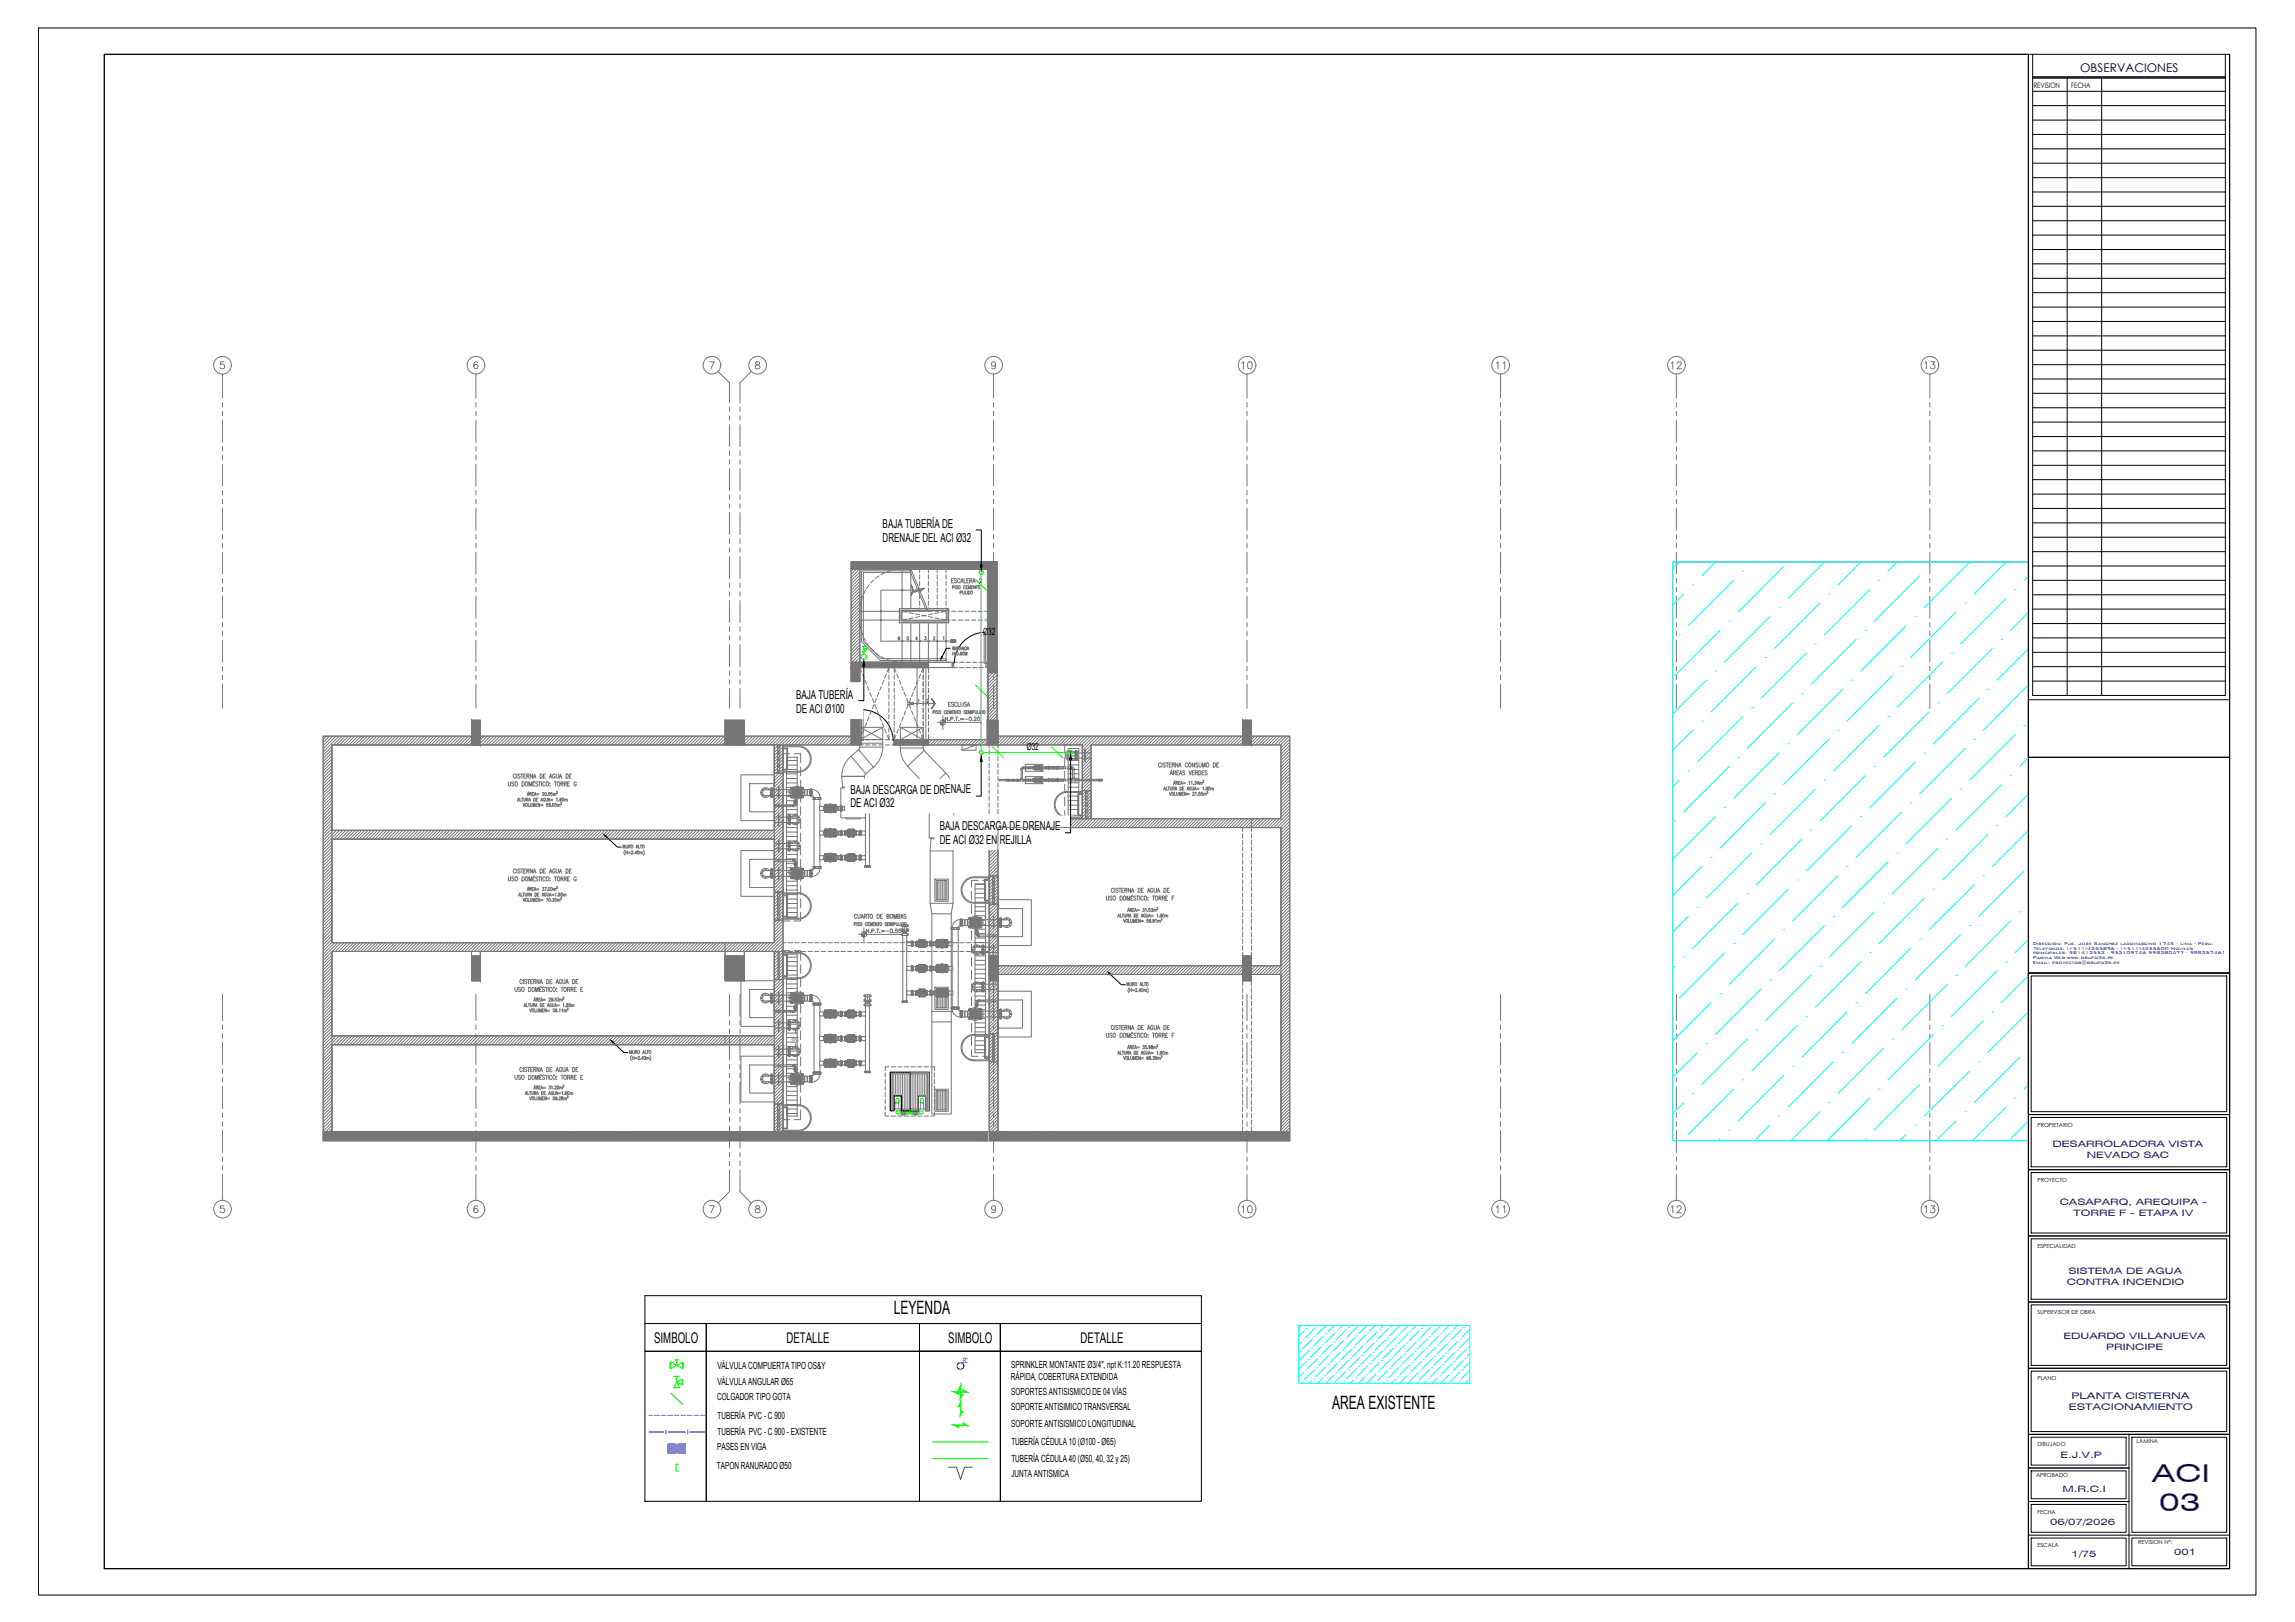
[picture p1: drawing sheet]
<svg xmlns="http://www.w3.org/2000/svg" width="841mm" height="594mm" viewBox="0 0 841 594" stroke-linecap="round" stroke-linejoin="round" font-family="sans-serif">
<defs><g id="words">
<g font-size="9" fill="#000095">
<text x="788.6" y="542.7">ACI</text>
<text x="791.3" y="553.6">03</text>
</g>
<g font-size="6.8">
<text x="327.5" y="481.4">LEYENDA</text>
<text x="488.2" y="516">AREA EXISTENTE</text>
</g>
<g font-size="6.2" fill="#767676">
<text x="453.7" y="445.6">10</text>
<text x="547.2" y="445.6">11</text>
<text x="611.4" y="445.6">12</text>
<text x="704.1" y="445.6">13</text>
</g>
<g font-size="5.7" fill="#767676">
<text x="453.7" y="136.2">10</text>
<text x="547.2" y="136.2">11</text>
<text x="611.4" y="136.2">12</text>
<text x="704.1" y="136.2">13</text>
</g>
<g font-size="5.4">
<text x="239.7" y="492">SIMBOLO</text>
<text x="288.2" y="492">DETALLE</text>
<text x="347.5" y="492">SIMBOLO</text>
<text x="396" y="491.9">DETALLE</text>
</g>
<g font-size="4.5">
<text x="323.5" y="193.5">BAJA TUBERÍA DE</text>
<text x="323.5" y="198.5">DRENAJE DEL ACI Ø32</text>
<text x="291.7" y="256.1">BAJA TUBERÍA</text>
<text x="291.7" y="261.2">DE ACI Ø100</text>
<text x="311.6" y="290.7">BAJA DESCARGA DE DRENAJE</text>
<text x="311.6" y="295.7">DE ACI Ø32</text>
<text x="344.4" y="304.1">BAJA DESCARGA DE DRENAJE</text>
<text x="344.4" y="309.2">DE ACI Ø32 EN REJILLA</text>
</g>
<text font-size="4.4" x="762.3" y="26.5">OBSERVACIONES</text>
<g font-size="3.6">
<text x="360.3" y="232.6">Ø32</text>
<text x="376.2" y="274.7">Ø32</text>
<text x="262.9" y="501.3">VÁLVULA COMPUERTA TIPO OS&amp;Y</text>
<text x="370.5" y="500.9">SPRINKLER MONTANTE Ø3/4&quot;, npt K:11.20 RESPUESTA</text>
<text x="262.9" y="507.4">VÁLVULA ANGULAR Ø65</text>
<text x="370.5" y="505.6">RÁPIDA, COBERTURA EXTENDIDA</text>
<text x="262.8" y="512.9">COLGADOR TIPO GOTA</text>
<text x="370.6" y="511">SOPORTES ANTISISMICO DE 04 VÍAS</text>
<text x="262.9" y="519.6">TUBERÍA PVC - C 900</text>
<text x="370.6" y="516.6">SOPORTE ANTISIMICO TRANSVERSAL</text>
<text x="262.9" y="525.7">TUBERÍA PVC - C 900 - EXISTENTE</text>
<text x="370.6" y="522.6">SOPORTE ANTISISMICO LONGITUDINAL</text>
<text x="262.8" y="531.2">PASES EN VIGA</text>
<text x="370.6" y="529.4">TUBERÍA CÉDULA 10 (Ø100 - Ø65)</text>
<text x="262.7" y="538.2">TAPON RANURADO Ø50</text>
<text x="370.6" y="535.5">TUBERÍA CÉDULA 40 (Ø50, 40, 32 y 25)</text>
<text x="370.6" y="540.9">JUNTA ANTISMICA</text>
</g>
<g font-size="3.3" fill="#000095">
<text x="759.1" y="512.3">PLANTA CISTERNA</text>
<text x="758.1" y="516.4">ESTACIONAMIENTO</text>
</g>
<g font-size="3.2" fill="#000095">
<text x="752.1" y="420.2">DESARROLADORA VISTA</text>
<text x="764.7" y="424.2">NEVADO SAC</text>
<text x="754.8" y="441.5">CASAPARQ, AREQUIPA -</text>
<text x="759.9" y="445.4">TORRE F - ETAPA IV</text>
<text x="758" y="466.6">SISTEMA DE AGUA</text>
<text x="757.4" y="470.6">CONTRA INCENDIO</text>
<text x="756.1" y="490.5">EDUARDO VILLANUEVA</text>
<text x="771.8" y="494.4">PRINCIPE</text>
<text x="755.1" y="534">E.J.V.P</text>
<text x="755.8" y="546.5">M.R.C.I</text>
<text x="751.4" y="558.5">06/07/2026</text>
<text x="796.7" y="569.6">001</text>
<text x="759.1" y="570.1">1/75</text>
</g>
<g font-size="2.7">
<text x="745.3" y="32.3">REVISION</text>
<text x="759" y="32.3">FECHA</text>
</g>
<text font-size="2.6" fill="#00f" x="352.8" y="499.2">EC</text>
<text font-size="2.2" fill="#767676" x="290.2" y="381.2">6C</text>
<g font-size="2.1">
<text x="746.6" y="412.6">PROPIETARIO</text>
<text x="746.6" y="432.8">PROYECTO</text>
<text x="746.6" y="457">ESPECIALIDAD</text>
<text x="746.6" y="481.3">SUPERVISOR DE OBRA</text>
<text x="746.6" y="505.5">PLANO</text>
<text x="746.6" y="529.8">DIBUJADO</text>
<text x="783" y="528.6">LÁMINA</text>
<text x="746.1" y="540.9">APROBADO</text>
<text x="746.6" y="554.4">FECHA</text>
<text x="746.6" y="566.6">ESCALA</text>
<text x="783.5" y="565.6">REVISION N°:</text>
</g>
<g font-size="1.9" fill="#000095">
<text x="745" y="346">Direccion: Pje. Jose Sanchez lagomarcino 1745 - Lima - Peru.</text>
<text x="745.2" y="347.8">Telefonos: (+511)4255896 - (+511)4255600 Moviles</text>
<text x="745" y="351.2">Pagina Web:www.grupo3s.pe</text>
<text x="745" y="353.2">Email: proyectos@grupo3s.pe</text>
<text x="745" y="349.5">principales: 981413553 - 953109746 998380477 - 998357461</text>
</g>
</g></defs>
<!-- layer: 000 SOS 911 - ACCESORIOS ACI -->
<path d="M357.5 212.3l4.1 4M316 236.7h1.1M316.5 237.7l.6 1.1h-1.1zM316.5 237.7l1.1-.5v1.1zM316.5 236.7v1M357.5 251l4.1 4M363.6 273.6l4.1 4M385.3 273.6l4.1 4M246.9 504.1h2.1M248 506.2l1 2.1h-2.1zM248 506.2l2-1v2zM248 504.1v2.1" fill="none" stroke="#0f0" stroke-width=".37"/>
<!-- layer: A-ESTRUCTURA-HATCH -->
<g fill="#767676" stroke="#767676" stroke-width=".37">
<path d="M311.9 208.4h50.2z"/>
<path d="M311.9 242.6h28.4z"/>
<path d="M118.4 414.6h243.4z"/>
<path d="M362.5 414.6h110.1v3.2z"/>
<path d="M118.4 414.6h243.4v3.2z"/>
<path d="M362.5 205.8h2.9zM311.9 205.8h53.5z"/>
<path d="M311.9 205.8l53.5 2.6v-2.6zM311.9 205.8l53.5 2.6h-53.5z"/>
<path d="M362.1 208.4h3.3zM362.1 208.4h3.3z"/>
<path d="M311.9 242.6l28.4 1.9v-1.9zM311.9 242.6l28.4 1.9h-28.4z"/>
<path d="M311.9 244.5h3.2zM311.9 244.5h28.4z"/>
<path d="M362.1 208.4l3.3 38v-38zM362.1 208.4l3.3 38h-3.3z"/>
<path d="M455.4 263.8l3.2 9v-9zM455.4 263.8l3.2 9h-3.2z"/>
<path d="M361.8 263.8l3.9 9v-9zM361.8 263.8l3.9 9h-3.9z"/>
<path d="M265.7 263.8l7.1 9v-9zM265.7 263.8l7.1 9h-7.1z"/>
<path d="M172.8 263.8l3.2 9v-9zM172.8 263.8l3.2 9h-3.2z"/>
<path d="M328 270.9l12.2 1.9v-1.9zM328 270.9l12.2 1.9h-12.2z"/>
<path d="M311.9 244.5l3.2 28.3v-28.3zM311.9 244.5l3.2 28.3h-3.2z"/>
<path d="M455.4 350.1l3.2 9.1v-9.1zM455.4 350.1l3.2 9.1h-3.2z"/>
<path d="M362.5 350.1l3.2 9.1v-9.1zM362.5 350.1l3.2 9.1h-3.2z"/>
<path d="M265.7 350.1l7.1 9.1v-9.1zM265.7 350.1l7.1 9.1h-7.1z"/>
<path d="M172.8 350.1l3.2 9.1v-9.1zM172.8 350.1l3.2 9.1h-3.2z"/>
<path d="M362.5 417.8h110.1zM362.5 414.6l110.1 3.2h-110.1z"/>
<path d="M118.4 417.8h243.4zM118.4 414.6l243.4 3.2h-243.4z"/>
</g>
<g fill="none" stroke="#767676" stroke-width=".37">
<path d="M312.7 208.4l-.8 .9M313.9 208.4l-2 2M315 208.4l-3.1 3.2M315.1 209.5l-3.2 3.2M315.1 210.7l-3.2 3.2M315.1 211.8l-3.2 3.3M315.1 213l-3.2 3.2M315.1 214.1l-3.2 3.2M315.1 215.3l-3.2 3.2M315.1 216.5l-3.2 3.2M315.1 217.6l-3.2 3.2M315.1 218.7l-3.2 3.3"/>
<path d="M315.1 219.9l-3.2 3.2M315.1 221.1l-3.2 3.2M315.1 222.2l-3.2 3.3M315.1 223.4l-3.2 3.2M315.1 224.5l-3.2 3.3M315.1 225.7l-3.2 3.2M315.1 226.9l-3.2 3.2M315.1 228l-3.2 3.2M315.1 229.2l-3.2 3.2M315.1 230.3l-3.2 3.3M315.1 231.5l-3.2 3.2M315.1 232.6l-3.2 3.3"/>
<path d="M315.1 233.8l-3.2 3.2M315.1 235l-3.2 3.2M315.1 236.1l-3.2 3.3M315.1 237.3l-3.2 3.2M315.1 238.4l-3.2 3.2M315.1 239.6l-3 3M315.1 240.7l-1.8 1.9M315.1 241.9l-.7 .7M362.7 246.4l-.6 .5M363.8 246.4l-1.7 1.7M365 246.4l-2.9 2.9M365.4 247.2l-3.3 3.2"/>
<path d="M365.4 248.3l-3.3 3.2M365.4 249.5l-3.3 3.2M365.4 250.7l-3.3 3.2M365.4 251.8l-3.3 3.2M365.4 253l-3.3 3.2M365.4 254.1l-3.3 3.2M365.4 255.3l-3.3 3.2M365.4 256.5l-3.3 3.2M365.4 257.6l-3.3 3.2M365.4 258.7l-3.3 3.3M365.4 259.9l-3.3 3.2M118.4 269.6v.1"/>
<path d="M119.6 269.6l-1.2 1.2M120.8 269.6l-2.4 2.3M121.7 273.4l-3.3 3.2M121.7 274.5l-3.3 3.2M121.7 275.7l-3.3 3.2M121.7 276.9l-3.3 3.2M121.7 278l-3.3 3.2M121.7 279.1l-3.3 3.3M121.9 269.6l-3.5 3.5M123 269.6l-4.6 4.7M124.2 269.6l-5.8 5.8M125.4 269.6l-3.2 3.2"/>
<path d="M126.5 269.6l-3.2 3.2M127.7 269.6l-3.2 3.2M128.8 269.6l-3.2 3.2M130 269.6l-3.2 3.2M131.2 269.6l-3.2 3.2M132.3 269.6l-3.2 3.2M133.5 269.6l-3.3 3.2M134.6 269.6l-3.2 3.2M135.8 269.6l-3.2 3.2M137 269.6l-3.3 3.2M138.1 269.6l-3.2 3.2M139.3 269.6l-3.3 3.2"/>
<path d="M140.4 269.6l-3.2 3.2M141.6 269.6l-3.2 3.2M142.7 269.6l-3.2 3.2M143.9 269.6l-3.2 3.2M145.1 269.6l-3.3 3.2M146.2 269.6l-3.2 3.2M147.4 269.6l-3.3 3.2M148.5 269.6l-3.2 3.2M149.7 269.6l-3.2 3.2M150.9 269.6l-3.3 3.2M152 269.6l-3.2 3.2M153.1 269.6l-3.2 3.2"/>
<path d="M154.3 269.6l-3.2 3.2M155.5 269.6l-3.2 3.2M156.6 269.6l-3.2 3.2M157.8 269.6l-3.3 3.2M158.9 269.6l-3.2 3.2M160.1 269.6l-3.2 3.2M161.3 269.6l-3.3 3.2M162.4 269.6l-3.2 3.2M163.6 269.6l-3.3 3.2M164.7 269.6l-3.2 3.2M165.9 269.6l-3.2 3.2M167 269.6l-3.2 3.2"/>
<path d="M168.2 269.6l-3.2 3.2M169.4 269.6l-3.3 3.2M170.5 269.6l-3.2 3.2M171.7 269.6l-3.3 3.2M172.8 269.7l-3.2 3.1M172.8 270.8l-2 2M172.8 272l-.9 .8M176.3 269.6l-.3 .3M177.4 269.6l-1.4 1.5M178.6 269.6l-2.6 2.6M179.8 269.6l-3.2 3.2M180.9 269.6l-3.2 3.2"/>
<path d="M182.1 269.6l-3.3 3.2M183.2 269.6l-3.2 3.2M184.4 269.6l-3.2 3.2M185.6 269.6l-3.3 3.2M186.7 269.6l-3.2 3.2M187.9 269.6l-3.3 3.2M189 269.6l-3.2 3.2M190.2 269.6l-3.2 3.2M191.3 269.6l-3.2 3.2M192.5 269.6l-3.2 3.2M193.7 269.6l-3.3 3.2M194.8 269.6l-3.2 3.2"/>
<path d="M196 269.6l-3.3 3.2M197.1 269.6l-3.2 3.2M198.3 269.6l-3.2 3.2M199.5 269.6l-3.3 3.2M200.6 269.6l-3.2 3.2M201.7 269.6l-3.2 3.2M202.9 269.6l-3.2 3.2M204.1 269.6l-3.2 3.2M205.2 269.6l-3.2 3.2M206.4 269.6l-3.3 3.2M207.5 269.6l-3.2 3.2M208.7 269.6l-3.2 3.2"/>
<path d="M209.9 269.6l-3.3 3.2M211 269.6l-3.2 3.2M212.2 269.6l-3.3 3.2M213.3 269.6l-3.2 3.2M214.5 269.6l-3.2 3.2M215.6 269.6l-3.2 3.2M216.8 269.6l-3.2 3.2M218 269.6l-3.3 3.2M219.1 269.6l-3.2 3.2M220.3 269.6l-3.3 3.2M221.4 269.6l-3.2 3.2M222.6 269.6l-3.2 3.2"/>
<path d="M223.8 269.6l-3.3 3.2M224.9 269.6l-3.2 3.2M226 269.6l-3.2 3.2M227.2 269.6l-3.2 3.2M228.4 269.6l-3.2 3.2M229.5 269.6l-3.2 3.2M230.7 269.6l-3.3 3.2M231.8 269.6l-3.2 3.2M233 269.6l-3.2 3.2M234.2 269.6l-3.3 3.2M235.3 269.6l-3.2 3.2M236.5 269.6l-3.3 3.2"/>
<path d="M237.6 269.6l-3.2 3.2M238.8 269.6l-3.2 3.2M239.9 269.6l-3.2 3.2M241.1 269.6l-3.2 3.2M242.3 269.6l-3.3 3.2M243.4 269.6l-3.2 3.2M244.6 269.6l-3.3 3.2M245.7 269.6l-3.2 3.2M246.9 269.6l-3.2 3.2M248.1 269.6l-3.3 3.2M249.2 269.6l-3.2 3.2M250.3 269.6l-3.2 3.2"/>
<path d="M251.5 269.6l-3.2 3.2M252.7 269.6l-3.2 3.2M253.8 269.6l-3.2 3.2M255 269.6l-3.3 3.2M256.1 269.6l-3.2 3.2M257.3 269.6l-3.2 3.2M258.5 269.6l-3.2 3.2M259.6 269.6l-3.2 3.2M260.8 269.6l-3.3 3.2M261.9 269.6l-3.2 3.2M263.1 269.6l-3.2 3.2M264.2 269.6l-3.2 3.2"/>
<path d="M265.4 269.6l-3.2 3.2M265.7 272.8h.1M265.7 270.5l-2.4 2.3M265.7 271.7l-1.2 1.1M273.5 269.6l-.7 .7M274.6 269.6l-1.8 1.9M275.8 269.6l-3 3.1M277 269.6l-3.2 3.2M278.1 269.6l-3.2 3.2M279.3 269.6l-3.2 3.2M280.4 269.6l-3.2 3.2M281.6 269.6l-3.2 3.2"/>
<path d="M282.8 269.6l-3.2 3.2M283.9 269.6l-3.2 3.2M285.1 269.6l-3.3 3.2M286.2 269.6l-3.2 3.2M287 273.5l-3.3 3.2M287 274.7l-3.3 3.2M287 275.8l-3.3 3.3M287 277l-3.3 3.2M287 278.1l-3.3 3.3M287 279.3l-3.3 3.2M287.4 269.6l-3.7 3.7M288.5 269.6l-4.8 4.8"/>
<path d="M289.7 269.6l-6 6M290.9 269.6l-3.3 3.2M292 269.6l-3.2 3.2M293.2 269.6l-3.2 3.2M294.3 269.6l-3.2 3.2M295.5 269.6l-3.2 3.2M296.7 269.6l-3.3 3.2M297.8 269.6l-3.2 3.2M298.9 269.6l-3.2 3.2M300.1 269.6l-3.2 3.2M301.3 269.6l-3.2 3.2M302.4 269.6l-3.2 3.2"/>
<path d="M303.6 269.6l-3.2 3.2M304.7 269.6l-3.2 3.2M305.9 269.6l-3.2 3.2M307.1 269.6l-3.2 3.2M308.2 269.6l-3.2 3.2M309.4 269.6l-3.3 3.2M310.5 269.6l-3.2 3.2M311.7 269.6l-3.2 3.2M311.9 270.6l-2.3 2.2M311.9 271.7l-1.1 1.1M340.5 270.9l-.3 .2M341.6 270.9l-1.4 1.4"/>
<path d="M342.8 270.9l-1.9 1.9M343.9 270.9l-1.9 1.9M345.1 270.9l-1.9 1.9M346.3 270.9l-2 1.9M347.4 270.9l-1.9 1.9M348.6 270.9l-1.9 1.9M349.7 270.9l-1.9 1.9M350.9 270.9l-2 1.9M352 270.9l-1.9 1.9M353.2 270.9l-1.9 1.9M354.4 270.9l-2 1.9M355.5 270.9l-1.9 1.9"/>
<path d="M356.7 270.9l-2 1.9M357.8 270.9l-1.9 1.9M359 270.9l-1.9 1.9M360.2 270.9l-2 1.9M361.3 270.9l-1.9 1.9M361.8 271.6l-1.3 1.2M361.8 272.7l-.1 .1M365.4 261.1l-2.8 2.7M365.4 262.2l-1.6 1.6M365.4 263.4l-.5 .4M366.1 269.6l-.4 .4M367.2 269.6l-1.5 1.5"/>
<path d="M368.4 269.6l-2.7 2.7M369.6 269.6l-3.3 3.2M370.7 269.6l-3.2 3.2M371.8 269.6l-3.2 3.2M373 269.6l-3.2 3.2M374.2 269.6l-3.2 3.2M375.3 269.6l-3.2 3.2M376.5 269.6l-3.2 3.2M377.6 269.6l-3.2 3.2M378.8 269.6l-3.2 3.2M380 269.6l-3.2 3.2M381.1 269.6l-3.2 3.2"/>
<path d="M382.3 269.6l-3.3 3.2M383.4 269.6l-3.2 3.2M384.6 269.6l-3.2 3.2M385.7 269.6l-3.2 3.2M386.9 269.6l-3.2 3.2M388.1 269.6l-3.3 3.2M389.2 269.6l-3.2 3.2M390.4 269.6l-3.2 3.2M391.5 269.6l-3.2 3.2M392.7 269.6l-3.2 3.2M393.9 269.6l-3.3 3.2M395 269.6l-3.2 3.2"/>
<path d="M396.1 269.6l-3.2 3.2M397.3 269.6l-3.2 3.2M398.5 269.6l-3.2 3.2M399.6 269.6l-3.2 3.2M399.8 274.1l-3.2 3.2M399.8 275.2l-3.2 3.2M399.8 276.4l-3.2 3.2M399.8 277.5l-3.2 3.3M399.8 278.7l-3.2 3.2M399.8 279.8l-3.2 3.2M400.8 269.6l-4.2 4.2M401.9 269.6l-5.3 5.4"/>
<path d="M403.1 269.6l-6.5 6.5M404.3 269.6l-3.2 3.2M405.4 269.6l-3.2 3.2M406.6 269.6l-3.3 3.2M407.7 269.6l-3.2 3.2M408.9 269.6l-3.2 3.2M410 269.6l-3.2 3.2M411.2 269.6l-3.2 3.2M412.4 269.6l-3.3 3.2M413.5 269.6l-3.2 3.2M414.7 269.6l-3.2 3.2M415.8 269.6l-3.2 3.2"/>
<path d="M417 269.6l-3.2 3.2M418.2 269.6l-3.3 3.2M419.3 269.6l-3.2 3.2M420.4 269.6l-3.2 3.2M421.6 269.6l-3.2 3.2M422.8 269.6l-3.2 3.2M423.9 269.6l-3.2 3.2M425.1 269.6l-3.2 3.2M426.2 269.6l-3.2 3.2M427.4 269.6l-3.2 3.2M428.6 269.6l-3.2 3.2M429.7 269.6l-3.2 3.2"/>
<path d="M430.9 269.6l-3.3 3.2M432 269.6l-3.2 3.2M433.2 269.6l-3.2 3.2M434.3 269.6l-3.2 3.2M435.5 269.6l-3.2 3.2M436.7 269.6l-3.3 3.2M437.8 269.6l-3.2 3.2M439 269.6l-3.2 3.2M440.1 269.6l-3.2 3.2M441.3 269.6l-3.2 3.2M442.5 269.6l-3.3 3.2M443.6 269.6l-3.2 3.2"/>
<path d="M444.7 269.6l-3.2 3.2M445.9 269.6l-3.2 3.2M447.1 269.6l-3.2 3.2M448.2 269.6l-3.2 3.2M449.4 269.6l-3.2 3.2M450.5 269.6l-3.2 3.2M451.7 269.6l-3.2 3.2M452.9 269.6l-3.2 3.2M454 269.6l-3.2 3.2M455.2 269.6l-3.3 3.2M455.4 270.6l-2.3 2.2M455.4 271.7l-1.1 1.1"/>
<path d="M458.6 269.6v.1M459.8 269.6l-1.2 1.2M461 269.6l-2.4 2.4M462.1 269.6l-3.2 3.2M463.3 269.6l-3.2 3.2M464.4 269.6l-3.2 3.2M465.6 269.6l-3.2 3.2M466.8 269.6l-3.3 3.2M467.9 269.6l-3.2 3.2M469 269.6l-3.2 3.2M470.2 269.6l-3.2 3.2M471.4 269.6l-3.2 3.2"/>
<path d="M472.5 269.6l-3.2 3.2M472.6 270.7l-3.2 3.2M472.6 271.8l-3.2 3.2M472.6 273l-3.2 3.2M472.6 274.2l-3.2 3.2M472.6 275.3l-3.2 3.2M472.6 276.5l-3.2 3.2M472.6 277.6l-3.2 3.2M472.6 278.8l-3.2 3.2M472.6 280l-3.2 3.2M121.7 280.3l-3.3 3.2M121.7 281.5l-3.3 3.2"/>
<path d="M121.7 282.6l-3.3 3.2M121.7 283.8l-3.3 3.2M121.7 284.9l-3.3 3.3M121.7 286.1l-3.3 3.2M121.7 287.3l-3.3 3.2M121.7 288.4l-3.3 3.2M121.7 289.6l-3.3 3.2M121.7 290.7l-3.3 3.3M121.7 291.9l-3.3 3.2M121.7 293l-3.3 3.2M121.7 294.2l-3.3 3.2M121.7 295.4l-3.3 3.2"/>
<path d="M121.7 296.5l-3.3 3.2M121.7 297.7l-3.3 3.2M121.7 298.8l-3.3 3.2M121.7 300l-3.3 3.2M287 280.5l-3.3 3.2M287 281.6l-3.3 3.3M287 282.8l-3.3 3.2M287 283.9l-3.3 3.2M287 285.1l-3.3 3.2M287 286.3l-3.3 3.2M287 287.4l-3.3 3.2M287 288.5l-3.3 3.3"/>
<path d="M287 289.7l-3.3 3.2M287 290.9l-3.3 3.2M287 292l-3.3 3.3M287 293.2l-3.3 3.2M287 294.3l-3.3 3.3M287 295.5l-3.3 3.2M287 296.7l-3.3 3.2M287 297.8l-3.3 3.2M287 299l-3.3 3.2M363.6 299.9l-1.1 1.1M364.7 299.9l-2.2 2.3M365.9 299.9l-3.4 3.4"/>
<path d="M367.1 299.9l-4.6 4.6M368.2 299.9l-5.7 5.7M369.3 299.9l-3.2 3.2M370.5 299.9l-3.2 3.2M371.7 299.9l-3.2 3.2M372.8 299.9l-3.2 3.2M374 299.9l-3.3 3.2M375.1 299.9l-3.2 3.2M376.3 299.9l-3.2 3.2M377.5 299.9l-3.3 3.2M378.6 299.9l-3.2 3.2M379.8 299.9l-3.3 3.2"/>
<path d="M380.9 299.9l-3.2 3.2M382.1 299.9l-3.2 3.2M383.2 299.9l-3.2 3.2M384.4 299.9l-3.2 3.2M385.6 299.9l-3.3 3.2M386.7 299.9l-3.2 3.2M387.9 299.9l-3.3 3.2M389 299.9l-3.2 3.2M390.2 299.9l-3.2 3.2M391.4 299.9l-3.3 3.2M392.5 299.9l-3.2 3.2M393.6 299.9l-3.2 3.2"/>
<path d="M394.8 299.9l-3.2 3.2M396 299.9l-3.2 3.2M399.8 281l-3.2 3.2M399.8 282.2l-3.2 3.2M399.8 283.3l-3.2 3.2M399.8 284.5l-3.2 3.2M399.8 285.6l-3.2 3.2M399.8 286.8l-3.2 3.2M399.8 288l-3.2 3.2M399.8 289.1l-3.2 3.2M399.8 290.2l-3.2 3.3M399.8 291.4l-3.2 3.2"/>
<path d="M399.8 292.6l-3.2 3.2M399.8 293.7l-3.2 3.2M399.8 294.9l-3.2 3.2M399.8 296l-3.2 3.3M399.8 297.2l-5.9 5.9M399.8 298.4l-4.8 4.7M399.8 299.5l-3.6 3.6M400.6 299.9l-3.2 3.2M401.8 299.9l-3.3 3.2M402.9 299.9l-3.2 3.2M404.1 299.9l-3.3 3.2M405.2 299.9l-3.2 3.2"/>
<path d="M406.4 299.9l-3.2 3.2M407.5 299.9l-3.2 3.2M408.7 299.9l-3.2 3.2M409.9 299.9l-3.3 3.2M411 299.9l-3.2 3.2M412.2 299.9l-3.3 3.2M413.3 299.9l-3.2 3.2M414.5 299.9l-3.2 3.2M415.7 299.9l-3.3 3.2M416.8 299.9l-3.2 3.2M417.9 299.9l-3.2 3.2M419.1 299.9l-3.2 3.2"/>
<path d="M420.3 299.9l-3.2 3.2M421.4 299.9l-3.2 3.2M422.6 299.9l-3.3 3.2M423.7 299.9l-3.2 3.2M424.9 299.9l-3.2 3.2M426.1 299.9l-3.3 3.2M427.2 299.9l-3.2 3.2M428.4 299.9l-3.3 3.2M429.5 299.9l-3.2 3.2M430.7 299.9l-3.2 3.2M431.8 299.9l-3.2 3.2M433 299.9l-3.2 3.2"/>
<path d="M434.2 299.9l-3.3 3.2M435.3 299.9l-3.2 3.2M436.5 299.9l-3.3 3.2M437.6 299.9l-3.2 3.2M438.8 299.9l-3.2 3.2M440 299.9l-3.3 3.2M441.1 299.9l-3.2 3.2M442.2 299.9l-3.2 3.2M443.4 299.9l-3.2 3.2M444.6 299.9l-3.2 3.2M445.7 299.9l-3.2 3.2M446.9 299.9l-3.3 3.2"/>
<path d="M448 299.9l-3.2 3.2M449.2 299.9l-3.2 3.2M450.4 299.9l-3.3 3.2M451.5 299.9l-3.2 3.2M452.7 299.9l-3.3 3.2M453.8 299.9l-3.2 3.2M455 299.9l-3.2 3.2M456.1 299.9l-3.2 3.2M457.3 299.9l-3.2 3.2M458.5 299.9l-3.3 3.2M459.6 299.9l-3.2 3.2M460.8 299.9l-3.2 3.2"/>
<path d="M461.9 299.9l-3.2 3.2M463.1 299.9l-3.2 3.2M464.3 299.9l-3.3 3.2M465.4 299.9l-3.2 3.2M466.5 299.9l-3.2 3.2M467.7 299.9l-3.2 3.2M468.9 299.9l-3.2 3.2M472.6 281.1l-3.2 3.2M472.6 282.2l-3.2 3.3M472.6 283.4l-3.2 3.2M472.6 284.6l-3.2 3.2M472.6 285.7l-3.2 3.2"/>
<path d="M472.6 286.9l-3.2 3.2M472.6 288l-3.2 3.3M472.6 289.2l-3.2 3.2M472.6 290.4l-3.2 3.2M472.6 291.5l-3.2 3.2M472.6 292.7l-3.2 3.2M472.6 293.8l-3.2 3.3M472.6 295l-3.2 3.2M472.6 296.1l-3.2 3.2M472.6 297.3l-5.8 5.8M472.6 298.5l-4.6 4.6M472.6 299.6l-3.5 3.5"/>
<path d="M121.7 301.2l-3.3 3.2M121.7 302.3l-3.3 3.2M121.7 303.4l-3.3 3.3M121.7 308.1l-3.3 3.2M121.7 309.2l-3.3 3.3M121.7 310.4l-3.3 3.2M121.7 311.6l-3.3 3.2M121.7 312.7l-3.3 3.2M121.7 313.9l-3.3 3.2M121.7 315l-3.3 3.3M121.7 316.2l-3.3 3.2M121.7 317.3l-3.3 3.2"/>
<path d="M121.7 318.5l-3.3 3.2M121.7 319.7l-3.3 3.2M122.1 304.1l-3.7 3.7M123.3 304.1l-4.9 4.9M124.4 304.1l-6 6M125.6 304.1l-3.2 3.2M126.7 304.1l-3.2 3.2M127.9 304.1l-3.2 3.2M129.1 304.1l-3.3 3.2M130.2 304.1l-3.2 3.2M131.4 304.1l-3.3 3.2M132.5 304.1l-3.2 3.2"/>
<path d="M133.7 304.1l-3.2 3.2M134.9 304.1l-3.3 3.2M136 304.1l-3.2 3.2M137.1 304.1l-3.2 3.2M138.3 304.1l-3.2 3.2M139.5 304.1l-3.2 3.2M140.6 304.1l-3.2 3.2M141.8 304.1l-3.2 3.2M142.9 304.1l-3.2 3.2M144.1 304.1l-3.2 3.2M145.3 304.1l-3.2 3.2M146.4 304.1l-3.2 3.2"/>
<path d="M147.6 304.1l-3.3 3.2M148.7 304.1l-3.2 3.2M149.9 304.1l-3.2 3.2M151 304.1l-3.2 3.2M152.2 304.1l-3.2 3.2M153.4 304.1l-3.3 3.2M154.5 304.1l-3.2 3.2M155.7 304.1l-3.2 3.2M156.8 304.1l-3.2 3.2M158 304.1l-3.2 3.2M159.2 304.1l-3.3 3.2M160.3 304.1l-3.2 3.2"/>
<path d="M161.4 304.1l-3.2 3.2M162.6 304.1l-3.2 3.2M163.8 304.1l-3.2 3.2M164.9 304.1l-3.2 3.2M166.1 304.1l-3.2 3.2M167.2 304.1l-3.2 3.2M168.4 304.1l-3.2 3.2M169.6 304.1l-3.2 3.2M170.7 304.1l-3.2 3.2M171.9 304.1l-3.3 3.2M173 304.1l-3.2 3.2M174.2 304.1l-3.2 3.2"/>
<path d="M175.3 304.1l-3.2 3.2M176.5 304.1l-3.2 3.2M177.7 304.1l-3.3 3.2M178.8 304.1l-3.2 3.2M180 304.1l-3.2 3.2M181.1 304.1l-3.2 3.2M182.3 304.1l-3.2 3.2M183.5 304.1l-3.3 3.2M184.6 304.1l-3.2 3.2M185.7 304.1l-3.2 3.2M186.9 304.1l-3.2 3.2M188.1 304.1l-3.2 3.2"/>
<path d="M189.2 304.1l-3.2 3.2M190.4 304.1l-3.2 3.2M191.5 304.1l-3.2 3.2M192.7 304.1l-3.2 3.2M193.9 304.1l-3.2 3.2M195 304.1l-3.2 3.2M196.2 304.1l-3.3 3.2M197.3 304.1l-3.2 3.2M198.5 304.1l-3.2 3.2M199.6 304.1l-3.2 3.2M200.8 304.1l-3.2 3.2M202 304.1l-3.3 3.2"/>
<path d="M203.1 304.1l-3.2 3.2M204.3 304.1l-3.2 3.2M205.4 304.1l-3.2 3.2M206.6 304.1l-3.2 3.2M207.8 304.1l-3.3 3.2M208.9 304.1l-3.2 3.2M210 304.1l-3.2 3.2M211.2 304.1l-3.2 3.2M212.4 304.1l-3.2 3.2M213.5 304.1l-3.2 3.2M214.7 304.1l-3.2 3.2M215.8 304.1l-3.2 3.2"/>
<path d="M217 304.1l-3.2 3.2M218.2 304.1l-3.2 3.2M219.3 304.1l-3.2 3.2M220.5 304.1l-3.3 3.2M221.6 304.1l-3.2 3.2M222.8 304.1l-3.2 3.2M223.9 304.1l-3.2 3.2M225.1 304.1l-3.2 3.2M226.3 304.1l-3.3 3.2M227.4 304.1l-3.2 3.2M228.6 304.1l-3.2 3.2M229.7 304.1l-3.2 3.2"/>
<path d="M230.9 304.1l-3.2 3.2M232.1 304.1l-3.3 3.2M233.2 304.1l-3.2 3.2M234.3 304.1l-3.2 3.2M235.5 304.1l-3.2 3.2M236.7 304.1l-3.2 3.2M237.8 304.1l-3.2 3.2M239 304.1l-3.2 3.2M240.1 304.1l-3.2 3.2M241.3 304.1l-3.2 3.2M242.5 304.1l-3.2 3.2M243.6 304.1l-3.2 3.2"/>
<path d="M244.8 304.1l-3.3 3.2M245.9 304.1l-3.2 3.2M247.1 304.1l-3.2 3.2M248.2 304.1l-3.2 3.2M249.4 304.1l-3.2 3.2M250.6 304.1l-3.3 3.2M251.7 304.1l-3.2 3.2M252.9 304.1l-3.2 3.2M254 304.1l-3.2 3.2M255.2 304.1l-3.2 3.2M256.4 304.1l-3.3 3.2M257.5 304.1l-3.2 3.2"/>
<path d="M258.6 304.1l-3.2 3.2M259.8 304.1l-3.2 3.2M261 304.1l-3.2 3.2M262.1 304.1l-3.2 3.2M263.3 304.1l-3.2 3.2M264.4 304.1l-3.2 3.2M265.6 304.1l-3.2 3.2M266.8 304.1l-3.2 3.2M267.9 304.1l-3.2 3.2M269.1 304.1l-3.3 3.2M270.2 304.1l-3.2 3.2M271.4 304.1l-3.2 3.2"/>
<path d="M272.5 304.1l-3.2 3.2M273.7 304.1l-3.2 3.2M274.9 304.1l-3.3 3.2M276 304.1l-3.2 3.2M277.2 304.1l-3.2 3.2M278.3 304.1l-3.2 3.2M279.5 304.1l-3.2 3.2M280.7 304.1l-3.3 3.2M281.8 304.1l-3.2 3.2M282.9 304.1l-3.2 3.2M287 300.1l-3.3 3.3M287 301.3l-6.1 6"/>
<path d="M287 302.5l-4.9 4.8M287 303.6l-3.8 3.7M287 304.8l-3.3 3.2M287 305.9l-3.3 3.3M287 307.1l-3.3 3.2M287 308.2l-3.3 3.2M287 309.4l-3.3 3.2M287 310.6l-3.3 3.2M287 311.7l-3.3 3.2M287 312.9l-3.3 3.2M287 314l-3.3 3.2M287 315.2l-3.3 3.2"/>
<path d="M287 316.4l-3.3 3.2M287 317.5l-3.3 3.2M287 318.6l-3.3 3.3M287 319.8l-3.3 3.2M365.7 303.6l-3.2 3.2M365.7 304.7l-3.2 3.2M365.7 305.9l-3.2 3.2M365.7 307l-3.2 3.3M365.7 308.2l-3.2 3.2M365.7 309.3l-3.2 3.3M365.7 310.5l-3.2 3.2M365.7 311.7l-3.2 3.2"/>
<path d="M365.7 312.8l-3.2 3.3M365.7 314l-3.2 3.2M365.7 315.1l-3.2 3.2M365.7 316.3l-3.2 3.2M365.7 317.5l-3.2 3.2M365.7 318.6l-3.2 3.2M365.7 319.7l-3.2 3.3M472.6 300.8l-3.2 3.2M472.6 301.9l-3.2 3.2M472.6 303.1l-3.2 3.2M472.6 304.2l-3.2 3.3M472.6 305.4l-3.2 3.2"/>
<path d="M472.6 306.5l-3.2 3.3M472.6 307.7l-3.2 3.2M472.6 308.9l-3.2 3.2M472.6 310l-3.2 3.2M472.6 311.2l-3.2 3.2M472.6 312.3l-3.2 3.3M472.6 313.5l-3.2 3.2M472.6 314.7l-3.2 3.2M472.6 315.8l-3.2 3.2M472.6 316.9l-3.2 3.3M472.6 318.1l-3.2 3.3M472.6 319.3l-3.2 3.2"/>
<path d="M121.7 320.8l-3.3 3.2M121.7 322l-3.3 3.2M121.7 323.1l-3.3 3.2M121.7 324.3l-3.3 3.2M121.7 325.5l-3.3 3.2M121.7 326.6l-3.3 3.2M121.7 327.7l-3.3 3.3M121.7 328.9l-3.3 3.2M121.7 330.1l-3.3 3.2M121.7 331.2l-3.3 3.2M121.7 332.4l-3.3 3.2M121.7 333.5l-3.3 3.3"/>
<path d="M121.7 334.7l-3.3 3.2M121.7 335.9l-3.3 3.2M121.7 337l-3.3 3.2M121.7 338.2l-3.3 3.2M121.7 339.3l-3.3 3.3M287 322.1l-3.3 3.2M287 323.3l-3.3 3.2M287 324.4l-3.3 3.3M287 325.6l-3.3 3.2M287 326.8l-3.3 3.2M287 327.9l-3.3 3.2M287 329.1l-3.3 3.2"/>
<path d="M287 330.2l-3.3 3.3M287 331.4l-3.3 3.2M287 333.7l-3.3 3.2M287 336l-3.3 3.2M287 337.2l-3.3 3.2M287 338.3l-3.3 3.2M287 339.5l-3.3 3.2M287 321l-3.3 3.2M287 332.5l-3.3 3.2M287 334.9l-3.3 3.2M365.7 320.9l-3.2 3.2M365.7 322.1l-3.2 3.2"/>
<path d="M365.7 323.2l-3.2 3.3M365.7 324.4l-3.2 3.2M365.7 325.5l-3.2 3.3M365.7 326.7l-3.2 3.2M365.7 327.9l-3.2 3.2M365.7 329l-3.2 3.2M365.7 330.2l-3.2 3.2M365.7 331.3l-3.2 3.3M365.7 332.5l-3.2 3.2M365.7 333.6l-3.2 3.3M365.7 334.8l-3.2 3.2M365.7 336l-3.2 3.2"/>
<path d="M365.7 337.1l-3.2 3.3M365.7 338.3l-3.2 3.2M365.7 339.4l-3.2 3.2M472.6 320.4l-3.2 3.2M472.6 321.6l-3.2 3.2M472.6 322.7l-3.2 3.3M472.6 323.9l-3.2 3.2M472.6 325.1l-3.2 3.2M472.6 326.2l-3.2 3.2M472.6 327.4l-3.2 3.2M472.6 328.5l-3.2 3.3M472.6 329.7l-3.2 3.2"/>
<path d="M472.6 330.8l-3.2 3.3M472.6 332l-3.2 3.2M472.6 333.2l-3.2 3.2M472.6 334.3l-3.2 3.2M472.6 335.5l-3.2 3.2M472.6 336.6l-3.2 3.3M472.6 337.8l-3.2 3.2M472.6 339l-3.2 3.2M121.7 340.5l-3.3 3.2M121.7 341.6l-3.3 3.2M121.7 342.8l-3.3 3.2M121.7 344l-3.3 3.2"/>
<path d="M121.7 345.1l-3.3 3.2M121.7 348.6l-3.3 3.2M121.7 349.8l-3.3 3.2M121.7 350.9l-3.3 3.2M121.7 352l-3.3 3.3M121.7 353.2l-3.3 3.2M121.7 354.4l-3.3 3.2M121.7 355.5l-3.3 3.2M121.7 356.7l-3.3 3.2M121.7 357.8l-3.3 3.3M121.7 359l-3.3 3.2M122.7 345.3l-4.3 4.2"/>
<path d="M123.8 345.3l-5.4 5.3M125 345.3l-3.3 3.2M126.1 345.3l-3.2 3.2M127.3 345.3l-3.2 3.2M128.4 345.3l-3.2 3.2M129.6 345.3l-3.2 3.2M130.8 345.3l-3.3 3.2M131.9 345.3l-3.2 3.2M133.1 345.3l-3.3 3.2M134.2 345.3l-3.2 3.2M135.4 345.3l-3.2 3.2M136.6 345.3l-3.3 3.2"/>
<path d="M137.7 345.3l-3.2 3.2M138.8 345.3l-3.2 3.2M140 345.3l-3.2 3.2M141.2 345.3l-3.2 3.2M142.3 345.3l-3.2 3.2M143.5 345.3l-3.3 3.2M144.6 345.3l-3.2 3.2M145.8 345.3l-3.2 3.2M147 345.3l-3.3 3.2M148.1 345.3l-3.2 3.2M149.3 345.3l-3.3 3.2M150.4 345.3l-3.2 3.2"/>
<path d="M151.6 345.3l-3.2 3.2M152.7 345.3l-3.2 3.2M153.9 345.3l-3.2 3.2M155.1 345.3l-3.3 3.2M156.2 345.3l-3.2 3.2M157.4 345.3l-3.3 3.2M158.5 345.3l-3.2 3.2M159.7 345.3l-3.3 3.2M160.9 345.3l-3.3 3.2M162 345.3l-3.2 3.2M163.1 345.3l-3.2 3.2M164.3 345.3l-3.2 3.2"/>
<path d="M165.5 345.3l-3.3 3.2M166.6 345.3l-3.2 3.2M167.8 345.3l-3.3 3.2M168.9 345.3l-3.2 3.2M170.1 345.3l-3.2 3.2M171.3 345.3l-3.3 3.2M172.4 345.3l-3.2 3.2M173.6 345.3l-3.3 3.2M174.7 345.3l-3.2 3.2M175.9 345.3l-3.2 3.2M177 345.3l-3.2 3.2M178.2 345.3l-3.3 3.2"/>
<path d="M179.4 345.3l-3.3 3.2M180.5 345.3l-3.2 3.2M181.7 345.3l-3.3 3.2M182.8 345.3l-3.2 3.2M184 345.3l-3.3 3.2M185.2 345.3l-3.3 3.2M186.3 345.3l-3.2 3.2M187.4 345.3l-3.2 3.2M188.6 345.3l-3.2 3.2M189.8 345.3l-3.3 3.2M190.9 345.3l-3.2 3.2M192.1 345.3l-3.3 3.2"/>
<path d="M193.2 345.3l-3.2 3.2M194.4 345.3l-3.2 3.2M195.6 345.3l-3.3 3.2M196.7 345.3l-3.2 3.2M197.9 345.3l-3.3 3.2M199 345.3l-3.2 3.2M200.2 345.3l-3.2 3.2M201.3 345.3l-3.2 3.2M202.5 345.3l-3.3 3.2M203.7 345.3l-3.3 3.2M204.8 345.3l-3.2 3.2M206 345.3l-3.3 3.2"/>
<path d="M207.1 345.3l-3.2 3.2M208.3 345.3l-3.3 3.2M209.5 345.3l-3.3 3.2M210.6 345.3l-3.2 3.2M211.7 345.3l-3.2 3.2M212.9 345.3l-3.2 3.2M214.1 345.3l-3.3 3.2M215.2 345.3l-3.2 3.2M216.4 345.3l-3.3 3.2M217.5 345.3l-3.2 3.2M218.7 345.3l-3.2 3.2M219.9 345.3l-3.3 3.2"/>
<path d="M221 345.3l-3.2 3.2M222.2 345.3l-3.3 3.2M223.3 345.3l-3.2 3.2M224.5 345.3l-3.2 3.2M225.6 345.3l-3.2 3.2M226.8 345.3l-3.3 3.2M228 345.3l-3.3 3.2M229.1 345.3l-3.2 3.2M230.3 345.3l-3.3 3.2M231.4 345.3l-3.2 3.2M232.6 345.3l-3.3 3.2M233.8 345.3l-3.3 3.2"/>
<path d="M234.9 345.3l-3.2 3.2M236 345.3l-3.2 3.2M237.2 345.3l-3.2 3.2M238.4 345.3l-3.3 3.2M239.5 345.3l-3.2 3.2M240.7 345.3l-3.3 3.2M241.8 345.3l-3.2 3.2M243 345.3l-3.2 3.2M244.2 345.3l-3.3 3.2M245.3 345.3l-3.2 3.2M246.5 345.3l-3.3 3.2M247.6 345.3l-3.2 3.2"/>
<path d="M248.8 345.3l-3.2 3.2M249.9 345.3l-3.2 3.2M251.1 345.3l-3.2 3.2M252.3 345.3l-3.3 3.2M253.4 345.3l-3.2 3.2M254.6 345.3l-3.2 3.2M255.7 345.3l-3.2 3.2M256.9 345.3l-3.3 3.2M258 345.3l-3.2 3.2M259.2 345.3l-3.2 3.2M260.3 345.3l-3.2 3.2M261.5 345.3l-3.2 3.2"/>
<path d="M262.7 345.3l-3.3 3.2M263.8 345.3l-3.2 3.2M265 345.3l-3.2 3.2M266.1 345.3l-3.2 3.2M267.3 345.3l-3.2 3.2M268.5 345.3l-3.3 3.2M269.6 345.3l-3.2 3.2M270.7 345.3l-3.2 3.2M271.9 345.3l-3.2 3.2M273.1 345.3l-3.2 3.2M274.2 345.3l-3.2 3.2M275.4 345.3l-3.2 3.2"/>
<path d="M276.5 345.3l-3.2 3.2M277.7 345.3l-3.2 3.2M278.9 345.3l-3.2 3.2M280 345.3l-3.2 3.2M281.2 345.3l-3.3 3.2M282.3 345.3l-3.2 3.2M283.5 345.3l-3.2 3.2M283.7 346.2l-2.3 2.3M283.7 347.4l-1.1 1.1M287 340.7l-3.3 3.2M287 341.8l-3.3 3.2M287 342.9l-3.3 3.3"/>
<path d="M287 347.6l-3.3 3.2M287 344.1l-3.3 3.2M287 345.3l-3.3 3.2M287 346.4l-3.3 3.2M287 348.7l-3.3 3.3M287 349.9l-3.3 3.2M287 351.1l-3.3 3.2M287 352.2l-3.3 3.2M287 353.4l-3.3 3.2M287 354.5l-3.3 3.3M287 355.7l-3.3 3.2M287 356.8l-3.3 3.2"/>
<path d="M287 358l-3.3 3.2M287 359.2l-3.3 3.2M363.3 359.2l-.8 .8M364.5 359.2l-2 2M365.6 359.2l-3.1 3.1M365.7 340.6l-3.2 3.2M365.7 341.8l-3.2 3.2M365.7 342.9l-3.2 3.2M365.7 344l-3.2 3.3M365.7 345.2l-3.2 3.2M365.7 346.4l-3.2 3.2M365.7 347.5l-2.6 2.6"/>
<path d="M365.7 348.7l-1.5 1.4M365.7 349.8l-.3 .3M366.5 353.7l-.8 .8M367.6 353.7l-1.9 1.9M368.8 353.7l-3.1 3.1M369.9 353.7l-3.2 3.2M371.1 353.7l-3.2 3.2M372.3 353.7l-3.3 3.2M373.4 353.7l-3.2 3.2M374.6 353.7l-3.3 3.2M375.7 353.7l-3.2 3.2M376.9 353.7l-3.2 3.2"/>
<path d="M378 353.7l-3.2 3.2M379.2 353.7l-3.2 3.2M380.4 353.7l-3.3 3.2M381.5 353.7l-3.2 3.2M382.7 353.7l-3.2 3.2M383.8 353.7l-3.2 3.2M385 353.7l-3.3 3.2M386.2 353.7l-3.3 3.2M387.3 353.7l-3.2 3.2M388.4 353.7l-3.2 3.2M389.6 353.7l-3.2 3.2M390.8 353.7l-3.3 3.2"/>
<path d="M391.9 353.7l-3.2 3.2M393.1 353.7l-3.2 3.2M394.2 353.7l-3.2 3.2M395.4 353.7l-3.2 3.2M396.6 353.7l-3.3 3.2M397.7 353.7l-3.2 3.2M398.9 353.7l-3.3 3.2M400 353.7l-3.2 3.2M401.2 353.7l-3.2 3.2M402.3 353.7l-3.2 3.2M403.5 353.7l-3.2 3.2M404.7 353.7l-3.3 3.2"/>
<path d="M405.8 353.7l-3.2 3.2M407 353.7l-3.2 3.2M408.1 353.7l-3.2 3.2M409.3 353.7l-3.3 3.2M410.4 353.7l-3.2 3.2M411.6 353.7l-3.2 3.2M412.7 353.7l-3.2 3.2M413.9 353.7l-3.2 3.2M415.1 353.7l-3.3 3.2M416.2 353.7l-3.2 3.2M417.4 353.7l-3.2 3.2M418.5 353.7l-3.2 3.2"/>
<path d="M419.7 353.7l-3.2 3.2M420.9 353.7l-3.3 3.2M422 353.7l-3.2 3.2M423.1 353.7l-3.2 3.2M424.3 353.7l-3.2 3.2M425.5 353.7l-3.2 3.2M426.6 353.7l-3.2 3.2M427.8 353.7l-3.2 3.2M428.9 353.7l-3.2 3.2M430.1 353.7l-3.2 3.2M431.3 353.7l-3.2 3.2M432.4 353.7l-3.2 3.2"/>
<path d="M433.6 353.7l-3.3 3.2M434.7 353.7l-3.2 3.2M435.9 353.7l-3.2 3.2M437.1 353.7l-3.3 3.2M438.2 353.7l-3.2 3.2M439.4 353.7l-3.3 3.2M440.5 353.7l-3.2 3.2M441.7 353.7l-3.2 3.2M442.8 353.7l-3.2 3.2M444 353.7l-3.2 3.2M445.2 353.7l-3.3 3.2M446.3 353.7l-3.2 3.2"/>
<path d="M447.5 353.7l-3.3 3.2M448.6 353.7l-3.2 3.2M449.8 353.7l-3.2 3.2M451 353.7l-3.3 3.2M452.1 353.7l-3.2 3.2M453.2 353.7l-3.2 3.2M454.4 353.7l-3.2 3.2M455.4 353.9l-3 3M455.4 355l-1.9 1.9M455.4 356.2l-.8 .7M459 353.7l-.4 .5M460.2 353.7l-1.6 1.6"/>
<path d="M461.4 353.7l-2.8 2.7M462.5 353.7l-3.2 3.2M463.7 353.7l-3.3 3.2M464.8 353.7l-3.2 3.2M466 353.7l-3.2 3.2M467.1 353.7l-3.2 3.2M468.3 353.7l-3.2 3.2M472.6 340.1l-3.2 3.2M472.6 341.2l-3.2 3.3M472.6 342.4l-3.2 3.3M472.6 343.6l-3.2 3.2M472.6 344.7l-3.2 3.2"/>
<path d="M472.6 345.9l-3.2 3.2M472.6 347l-3.2 3.3M472.6 348.2l-3.2 3.2M472.6 349.4l-3.2 3.2M472.6 350.5l-6.4 6.4M472.6 351.7l-5.2 5.2M472.6 352.8l-4.1 4.1M472.6 354l-3.2 3.2M472.6 355.1l-3.2 3.3M472.6 356.3l-3.2 3.2M472.6 357.5l-3.2 3.2M472.6 358.6l-3.2 3.2"/>
<path d="M472.6 359.8l-3.2 3.2M121.7 360.2l-3.3 3.2M121.7 361.3l-3.3 3.2M121.7 362.5l-3.3 3.2M121.7 363.6l-3.3 3.3M121.7 364.8l-3.3 3.2M121.7 365.9l-3.3 3.2M121.7 367.1l-3.3 3.2M121.7 368.3l-3.3 3.2M121.7 369.4l-3.3 3.2M121.7 370.6l-3.3 3.2M121.7 371.7l-3.3 3.2"/>
<path d="M121.7 372.9l-3.3 3.2M121.7 374.1l-3.3 3.2M121.7 375.2l-3.3 3.2M121.7 376.3l-3.3 3.3M121.7 377.5l-3.3 3.2M121.7 378.7l-3.3 3.2M122.1 379.4l-3.7 3.6M123.2 379.4l-4.8 4.8M124.4 379.4l-6 6M125.5 379.4l-3.2 3.3M126.7 379.4l-3.2 3.3M127.8 379.4l-3.2 3.3"/>
<path d="M129 379.4l-3.2 3.3M130.2 379.4l-3.3 3.3M131.3 379.4l-3.2 3.3M132.5 379.4l-3.3 3.3M133.6 379.4l-3.2 3.3M134.8 379.4l-3.2 3.3M136 379.4l-3.3 3.3M137.1 379.4l-3.2 3.3M138.2 379.4l-3.2 3.3M139.4 379.4l-3.2 3.3M140.6 379.4l-3.2 3.3M141.7 379.4l-3.2 3.3"/>
<path d="M142.9 379.4l-3.3 3.3M144 379.4l-3.2 3.3M145.2 379.4l-3.2 3.3M146.4 379.4l-3.3 3.3M147.5 379.4l-3.2 3.3M148.7 379.4l-3.3 3.3M149.8 379.4l-3.2 3.3M151 379.4l-3.2 3.3M152.1 379.4l-3.2 3.3M153.3 379.4l-3.2 3.3M154.5 379.4l-3.3 3.3M155.6 379.4l-3.2 3.3"/>
<path d="M156.8 379.4l-3.3 3.3M157.9 379.4l-3.2 3.3M159.1 379.4l-3.2 3.3M160.3 379.4l-3.3 3.3M161.4 379.4l-3.2 3.3M162.5 379.4l-3.2 3.3M163.7 379.4l-3.2 3.3M164.9 379.4l-3.2 3.3M166 379.4l-3.2 3.3M167.2 379.4l-3.3 3.3M168.3 379.4l-3.2 3.3M169.5 379.4l-3.2 3.3"/>
<path d="M170.7 379.4l-3.3 3.3M171.8 379.4l-3.2 3.3M173 379.4l-3.3 3.3M174.1 379.4l-3.2 3.3M175.3 379.4l-3.2 3.3M176.4 379.4l-3.2 3.3M177.6 379.4l-3.2 3.3M178.8 379.4l-3.3 3.3M179.9 379.4l-3.2 3.3M181.1 379.4l-3.2 3.3M182.2 379.4l-3.2 3.3M183.4 379.4l-3.2 3.3"/>
<path d="M184.6 379.4l-3.3 3.3M185.7 379.4l-3.2 3.3M186.8 379.4l-3.2 3.3M188 379.4l-3.2 3.3M189.2 379.4l-3.2 3.3M190.3 379.4l-3.2 3.3M191.5 379.4l-3.2 3.3M192.6 379.4l-3.2 3.3M193.8 379.4l-3.2 3.3M195 379.4l-3.2 3.3M196.1 379.4l-3.2 3.3M197.3 379.4l-3.3 3.3"/>
<path d="M198.4 379.4l-3.2 3.3M199.6 379.4l-3.2 3.3M200.7 379.4l-3.2 3.3M201.9 379.4l-3.2 3.3M203.1 379.4l-3.3 3.3M204.2 379.4l-3.2 3.3M205.4 379.4l-3.2 3.3M206.5 379.4l-3.2 3.3M207.7 379.4l-3.2 3.3M208.9 379.4l-3.3 3.3M210 379.4l-3.2 3.3M211.1 379.4l-3.2 3.3"/>
<path d="M212.3 379.4l-3.2 3.3M213.5 379.4l-3.2 3.3M214.6 379.4l-3.2 3.3M215.8 379.4l-3.2 3.3M216.9 379.4l-3.2 3.3M218.1 379.4l-3.2 3.3M219.3 379.4l-3.2 3.3M220.4 379.4l-3.2 3.3M221.6 379.4l-3.3 3.3M222.7 379.4l-3.2 3.3M223.9 379.4l-3.2 3.3M225 379.4l-3.2 3.3"/>
<path d="M226.2 379.4l-3.2 3.3M227.4 379.4l-3.3 3.3M228.5 379.4l-3.2 3.3M229.7 379.4l-3.2 3.3M230.8 379.4l-3.2 3.3M232 379.4l-3.2 3.3M233.2 379.4l-3.3 3.3M234.3 379.4l-3.2 3.3M235.4 379.4l-3.2 3.3M236.6 379.4l-3.2 3.3M237.8 379.4l-3.2 3.3M238.9 379.4l-3.2 3.3"/>
<path d="M240.1 379.4l-3.2 3.3M241.2 379.4l-3.2 3.3M242.4 379.4l-3.2 3.3M243.6 379.4l-3.2 3.3M244.7 379.4l-3.2 3.3M245.9 379.4l-3.3 3.3M247 379.4l-3.2 3.3M248.2 379.4l-3.2 3.3M249.3 379.4l-3.2 3.3M250.5 379.4l-3.2 3.3M251.7 379.4l-3.3 3.3M252.8 379.4l-3.2 3.3"/>
<path d="M254 379.4l-3.2 3.3M255.1 379.4l-3.2 3.3M256.3 379.4l-3.2 3.3M257.5 379.4l-3.3 3.3M258.6 379.4l-3.2 3.3M259.7 379.4l-3.2 3.3M260.9 379.4l-3.2 3.3M262.1 379.4l-3.2 3.3M263.2 379.4l-3.2 3.3M264.4 379.4l-3.2 3.3M265.5 379.4l-3.2 3.3M266.7 379.4l-3.2 3.3"/>
<path d="M267.9 379.4l-3.2 3.3M269 379.4l-3.2 3.3M270.2 379.4l-3.3 3.3M271.3 379.4l-3.2 3.3M272.5 379.4l-3.2 3.3M273.6 379.4l-3.2 3.3M274.8 379.4l-3.2 3.3M276 379.4l-3.3 3.3M277.1 379.4l-3.2 3.3M278.3 379.4l-3.2 3.3M279.4 379.4l-3.2 3.3M280.6 379.4l-3.2 3.3"/>
<path d="M281.8 379.4l-3.3 3.3M282.9 379.4l-3.2 3.3M283.7 379.8l-2.9 2.9M287 360.3l-3.3 3.2M287 361.5l-3.3 3.2M287 362.6l-3.3 3.2M287 363.8l-3.3 3.2M287 365l-3.3 3.2M287 366.1l-3.3 3.2M287 367.2l-3.3 3.3M287 368.4l-3.3 3.2M287 369.6l-3.3 3.2"/>
<path d="M287 370.7l-3.3 3.2M287 371.9l-3.3 3.2M287 373l-3.3 3.3M287 374.2l-3.3 3.2M287 375.4l-3.3 3.2M287 376.5l-3.3 3.2M287 377.7l-3.3 3.2M287 378.8l-3.3 3.3M287 380l-3.3 3.2M365.7 360.3l-3.2 3.2M365.7 361.4l-3.2 3.3M365.7 362.6l-3.2 3.2"/>
<path d="M365.7 363.7l-3.2 3.2M365.7 364.9l-3.2 3.2M365.7 366.1l-3.2 3.2M365.7 367.2l-3.2 3.2M365.7 368.3l-3.2 3.3M365.7 369.5l-3.2 3.2M365.7 370.7l-3.2 3.2M365.7 371.8l-3.2 3.3M365.7 373l-3.2 3.2M365.7 374.1l-3.2 3.3M365.7 375.3l-3.2 3.2M365.7 376.5l-3.2 3.2"/>
<path d="M365.7 377.6l-3.2 3.2M365.7 378.8l-3.2 3.2M365.7 379.9l-3.2 3.3M472.6 360.9l-3.2 3.3M472.6 362.1l-3.2 3.2M472.6 363.3l-3.2 3.2M472.6 364.4l-3.2 3.2M472.6 365.5l-3.2 3.3M472.6 366.7l-3.2 3.3M472.6 367.9l-3.2 3.2M472.6 369l-3.2 3.2M472.6 370.2l-3.2 3.2"/>
<path d="M472.6 371.3l-3.2 3.3M472.6 372.5l-3.2 3.2M472.6 373.7l-3.2 3.2M472.6 374.8l-3.2 3.2M472.6 376l-3.2 3.2M472.6 377.1l-3.2 3.3M472.6 378.3l-3.2 3.2M472.6 379.4l-3.2 3.3M121.7 383.3l-3.3 3.2M121.7 384.5l-3.3 3.2M121.7 385.6l-3.3 3.2M121.7 386.8l-3.3 3.2"/>
<path d="M121.7 387.9l-3.3 3.3M121.7 389.1l-3.3 3.2M121.7 390.2l-3.3 3.2M121.7 391.4l-3.3 3.2M121.7 392.6l-3.3 3.2M121.7 393.7l-3.3 3.2M121.7 394.9l-3.3 3.2M121.7 396l-3.3 3.2M121.7 397.2l-3.3 3.2M121.7 398.4l-3.3 3.2M121.7 399.5l-3.3 3.2M283.7 381l-1.7 1.7"/>
<path d="M283.7 382.1l-.5 .6M287 381.1l-3.3 3.2M287 382.3l-3.3 3.2M287 383.5l-3.3 3.2M287 384.6l-3.3 3.2M287 385.8l-3.3 3.2M287 386.9l-3.3 3.2M287 388.1l-3.3 3.2M287 389.3l-3.3 3.2M287 390.4l-3.3 3.2M287 391.5l-3.3 3.3M287 392.7l-3.3 3.2"/>
<path d="M287 393.9l-3.3 3.2M287 395l-3.3 3.2M287 396.2l-3.3 3.2M287 397.3l-3.3 3.3M287 398.5l-3.3 3.2M287 399.7l-3.3 3.2M365.7 381.1l-3.2 3.2M365.7 382.2l-3.2 3.3M365.7 383.4l-3.2 3.2M365.7 384.6l-3.2 3.2M365.7 385.7l-3.2 3.3M365.7 386.9l-3.2 3.2"/>
<path d="M365.7 388l-3.2 3.2M365.7 389.2l-3.2 3.2M365.7 390.4l-3.2 3.2M365.7 391.5l-3.2 3.2M365.7 392.6l-3.2 3.3M365.7 393.8l-3.2 3.2M365.7 395l-3.2 3.2M365.7 396.1l-3.2 3.3M365.7 397.3l-3.2 3.2M365.7 398.4l-3.2 3.3M365.7 399.6l-3.2 3.2M472.6 380.6l-3.2 3.2"/>
<path d="M472.6 381.8l-3.2 3.2M472.6 382.9l-3.2 3.2M472.6 384.1l-3.2 3.2M472.6 385.2l-3.2 3.3M472.6 386.4l-3.2 3.2M472.6 387.6l-3.2 3.2M472.6 388.7l-3.2 3.2M472.6 389.8l-3.2 3.3M472.6 391l-3.2 3.3M472.6 392.2l-3.2 3.2M472.6 393.3l-3.2 3.2M472.6 394.5l-3.2 3.2"/>
<path d="M472.6 395.6l-3.2 3.3M472.6 396.8l-3.2 3.2M472.6 398l-3.2 3.2M472.6 399.1l-3.2 3.2M121.7 400.6l-3.3 3.3M121.7 403l-3.3 3.2M121.7 404.1l-3.3 3.2M121.7 406.4l-3.3 3.3M121.7 401.8l-3.3 3.2M121.7 405.3l-3.3 3.2M121.7 407.6l-3.3 3.2M121.7 408.8l-3.3 3.2"/>
<path d="M121.7 409.9l-3.3 3.2M121.7 411.1l-3.3 3.2M121.7 412.2l-2.4 2.4M121.7 413.4l-1.3 1.2M121.7 414.5l-.1 .1M287 400.8l-3.3 3.2M287 402l-3.3 3.2M287 403.1l-3.3 3.3M287 404.3l-3.3 3.2M287 405.4l-3.3 3.2M287 406.6l-3.3 3.2M287 407.8l-3.3 3.2"/>
<path d="M287 408.9l-3.3 3.2M287 410.1l-3.3 3.2M287 411.2l-3.3 3.2M287 412.4l-2.2 2.2M287 413.6l-1.1 1M365.7 400.8l-3.2 3.2M365.7 401.9l-3.2 3.2M365.7 403.1l-3.2 3.2M365.7 404.2l-3.2 3.3M365.7 405.4l-3.2 3.2M365.7 406.5l-3.2 3.3M365.7 407.7l-3.2 3.2"/>
<path d="M365.7 408.9l-3.2 3.2M365.7 410l-3.2 3.3M365.7 411.2l-3.2 3.2M365.7 412.3l-2.3 2.3M365.7 413.5l-1.1 1.1M472.6 400.3l-3.2 3.2M472.6 401.4l-3.2 3.3M472.6 402.6l-3.2 3.2M472.6 403.7l-3.2 3.3M472.6 404.9l-3.2 3.2M472.6 406.1l-3.2 3.2M472.6 407.2l-3.2 3.2"/>
<path d="M472.6 408.4l-3.2 3.2M472.6 409.5l-3.2 3.3M472.6 410.7l-3.2 3.2M472.6 411.9l-2.7 2.7M472.6 413l-1.5 1.6M472.6 414.1l-.4 .5"/>
</g>
<!-- layer: A-ESTRUCTURA-VIGAS -->
<g fill="none" stroke="#767676" stroke-width=".37">
<path d="M338.3 244.5v1.9M338.3 247.2v1.6M338.3 249.6v1.6M338.3 252.1v1.6M338.3 254.5v1.6M338.3 256.9v1.6M338.3 259.3v1.6M340.3 242.6h.8M340.3 247.2v1.6M340.3 249.6v1.6M340.3 252.1v1.6M340.3 254.5v1.6"/>
<path d="M340.3 256.9v1.6M340.3 259.3v1.6M341.1 244.5h-.8v1.9M341.9 244.5h1.7M341.9 242.6h1.7M344.4 244.5h1.6M344.4 242.6h1.6M346.8 244.5h1.6M346.8 242.6h1.6M349.2 244.5h1.6M349.2 242.6h1.6M351.6 244.5h1.6"/>
<path d="M351.6 242.6h1.6M354 244.5h1.6M354 242.6h1.6M356.4 244.5h1.6M356.4 242.6h1.6M358.8 244.5h1.7M358.8 242.6h1.7M361.3 244.5h.8M361.3 242.6h.8M315.1 272.8h1.2M315.1 270.9h1.2M317.1 272.8h1.7"/>
<path d="M317.1 270.9h1.7M319.6 272.8h1.6M319.6 270.9h1.6M322 272.8h1.6M322 270.9h1.6M324.4 272.8h1.6M324.4 270.9h1.6M326.8 272.8h1.2M326.8 270.9h1.2M338.3 261.7v1.7M338.3 264.2v1.6M338.3 266.6v1.6"/>
<path d="M338.3 269v1.9M340.3 261.7v1.7M340.3 264.2v1.6M340.3 266.6v1.6M340.3 269v1.9M362.5 272.8v1.1M362.5 274.7v1.6M362.5 277.1v1.6M362.5 279.5v1.6M365.7 272.8v1.1M365.7 274.7v1.6M365.7 277.1v1.6"/>
<path d="M365.7 279.5v1.6M362.5 281.9v1.6M362.5 284.4v1.6M362.5 286.8v1.6M362.5 289.2v1.6M362.5 291.6v1.6M362.5 294v1.7M362.5 296.5v1.6M362.5 298.9v1M365.7 281.9v1.6M365.7 284.4v1.6M365.7 286.8v1.6"/>
<path d="M365.7 289.2v1.6M365.7 291.6v1.6M365.7 294v1.7M365.7 296.5v1.6M365.7 298.9v1M455.4 303.1v1.4M455.4 305.3v1.6M455.4 307.7v1.6M455.4 310.1v1.6M455.4 312.5v1.7M455.4 315v1.6M455.4 317.4v1.6"/>
<path d="M455.4 319.8v1.6M458.6 303.1v1.4M458.6 305.3v1.6M458.6 307.7v1.6M458.6 310.1v1.6M458.6 312.5v1.7M458.6 315v1.6M458.6 317.4v1.6M458.6 319.8v1.6M455.4 322.2v1.6M455.4 324.6v1.6M455.4 327v1.6"/>
<path d="M455.4 329.4v1.7M455.4 331.9v1.6M455.4 334.3v1.6M455.4 336.7v1.6M455.4 339.1v1.6M458.6 322.2v1.6M458.6 324.6v1.6M458.6 327v1.6M458.6 329.4v1.7M458.6 331.9v1.6M458.6 334.3v1.6M458.6 336.7v1.6"/>
<path d="M458.6 339.1v1.6M287 345.3h1.1M287 348.5h1.1M288.9 345.3h1.6M288.9 348.5h1.6M291.3 345.3h1.6M291.3 348.5h1.6M293.7 345.3h1.6M293.7 348.5h1.6M296.1 345.3h1.6M296.1 348.5h1.6M298.5 345.3h1.7"/>
<path d="M298.5 348.5h1.7M301 345.3h1.6M301 348.5h1.6M303.4 345.3h1.6M303.4 348.5h1.6M305.8 345.3h1.6M305.8 348.5h1.6M308.2 345.3h1.6M308.2 348.5h1.6M310.6 345.3h1.6M310.6 348.5h1.6M313 345.3h1.6"/>
<path d="M313 348.5h1.6M315.5 345.3h1.6M315.5 348.5h1.6M317.9 345.3h1.6M317.9 348.5h1.6M320.3 345.3h1.6M320.3 348.5h1.6M322.7 345.3h1.6M322.7 348.5h1.6M325.1 345.3h1.6M325.1 348.5h1.6M327.5 345.3h1.6"/>
<path d="M327.5 348.5h1.6M329.9 345.3h1.6M329.9 348.5h1.6M332.3 345.3h1.7M332.3 348.5h1.7M334.8 345.3h1.6M334.8 348.5h1.6M337.2 345.3h1.6M337.2 348.5h1.6M339.6 345.3h1.6M339.6 348.5h1.6M342 345.3h1.6"/>
<path d="M342 348.5h1.6M344.5 345.3h1.6M344.5 348.5h1.6M346.9 345.3h1.6M346.9 348.5h1.6M349.3 345.3h1.6M349.3 348.5h1.6M351.7 345.3h1.6M351.7 348.5h1.6M354.1 345.3h1.6M354.1 348.5h1.6M356.5 345.3h1.6"/>
<path d="M356.5 348.5h1.6M358.9 345.3h1.6M358.9 348.5h1.6M361.3 345.3h1.2M361.3 348.5h1.2M455.4 341.5v1.7M455.4 344v1.6M455.4 346.4v1.6M455.4 348.8v1.3M455.4 359.2v1.9M458.6 341.5v1.7M458.6 344v1.6"/>
<path d="M458.6 346.4v1.6M458.6 348.8v1.3M458.6 359.2v1.9M455.4 361.9v1.6M455.4 364.3v1.6M455.4 366.7v1.6M455.4 369.1v1.7M455.4 371.6v1.6M455.4 374v1.6M455.4 376.4v1.6M455.4 378.8v1.6M458.6 361.9v1.6"/>
<path d="M458.6 364.3v1.6M458.6 366.7v1.6M458.6 369.1v1.7M458.6 371.6v1.6M458.6 374v1.6M458.6 376.4v1.6M458.6 378.8v1.6M455.4 381.3v1.6M455.4 383.7v1.6M455.4 386.1v1.6M455.4 388.5v1.6M455.4 390.9v1.6"/>
<path d="M455.4 393.3v1.6M455.4 395.7v1.6M455.4 398.1v1.7M458.6 381.3v1.6M458.6 383.7v1.6M458.6 386.1v1.6M458.6 388.5v1.6M458.6 390.9v1.6M458.6 393.3v1.6M458.6 395.7v1.6M458.6 398.1v1.7M455.4 400.6v1.6"/>
<path d="M455.4 403v1.6M455.4 405.4v1.6M455.4 407.8v1.6M455.4 410.3v1.6M455.4 412.7v1.9M458.6 400.6v1.6M458.6 403v1.6M458.6 405.4v1.6M458.6 407.8v1.6M458.6 410.3v1.6M458.6 412.7v1.9"/>
</g>
<!-- layer: A-ESTRUCTURA-MUROS -->
<g fill="none" stroke="#767676" stroke-width=".37">
<path d="M311.9 208.4v34.2M315.1 208.4v34.2M362.1 246.4v17.4M365.4 246.4v17.4M172.8 269.6h-54.4v145M172.8 272.8h-51.1v31.3h162v-31.3h-10.9M176 272.8h89.7M176 269.6h89.7M272.8 269.6h39.1M283.7 272.8h1.2M285.4 272.8v1.2M285.4 274.8v1.6"/>
<path d="M285.4 277.2v1.6M285.4 279.6v1.6M285.7 272.8h1.3M311.9 272.8h-24.9v141.8M340.2 272.8h21.6M340.2 270.9h21.6M365.7 272.8h30.9v27.1h-34.1v50.2M365.7 269.6h89.7M455.4 272.8h-55.6v27.1h69.6v-27.1h-10.8M458.6 269.6h14v145M283.7 283.2h1.2M285.4 282v1.2"/>
<path d="M285.7 283.2h1.3M396.6 299.9h1.2M396.6 289.6h1.2M398.2 289.6v1.1M398.2 291.5v1.6M398.2 293.9v1.7M398.2 296.4v1.6M398.2 298.8v1.1M398.6 299.9h1.2M398.6 289.6h1.2M458.6 299.9v3.2M121.7 307.3h162v38h-162z"/>
<path d="M283.7 326.7h1.2M283.7 337h1.2M285.4 326.7v1.1M285.4 328.6v1.6M285.4 331v1.7M285.4 333.5v1.6M285.4 335.9v1.1M285.7 326.7h1.3M285.7 337h1.3M362.5 331.2h1.2M362.5 320.8h1.2M364.1 320.8v1.2"/>
<path d="M364.1 322.8v1.6M364.1 325.2v1.6M364.1 327.6v1.6M364.1 330v1.2M364.5 331.2h1.2M364.5 320.8h1.2M121.7 348.5h162v30.9h-162zM265.7 345.3v3.2M283.7 348.5h1.2M283.7 358.8h1.2M285.4 348.5v1.1M285.4 350.4v1.6"/>
<path d="M285.4 352.8v1.7M285.4 355.3v1.6M285.4 357.7v1.1M285.7 348.5h1.3M285.7 358.8h1.3M362.5 359.2v55.4M365.7 350.1v-47h103.7v50.6h-10.8M365.7 356.9h89.7M365.7 353.7h89.7M365.7 359.2v55.4M458.6 356.9h10.8v57.7M265.7 379.4v3.3"/>
<path d="M362.5 378.5h1.2M364.1 378.5v1.2M364.5 378.5h1.2M362.5 388.9h1.2M364.1 380.5v1.6M364.1 382.9v1.6M364.1 385.3v1.6M364.1 387.7v1.2M364.5 388.9h1.2M121.7 414.6v-31.9h162v31.9M283.7 404.3h1.2M285.4 404.3v1.1"/>
<path d="M285.4 406.2v1.6M285.4 408.6v1.7M285.4 411.1v1.6M285.4 413.5v1.1M285.7 404.3h1.3"/>
</g>
<!-- layer: A-ESTRUCTURA-PLACAS -->
<g fill="none" stroke="#767676" stroke-width=".37">
<path d="M311.9 205.8h53.5v40.6h-3.3v-38h-50.2zM311.9 242.6h28.4v1.9h-25.2v28.3h-3.2zM172.8 263.8h3.2v9h-3.2zM265.7 263.8h7.1v9h-7.1zM265.7 263.8h3.2v9h-3.2zM269.6 263.8h3.2v9h-3.2zM328 270.9h12.2v1.9h-12.2zM361.8 263.8h3.9v9h-3.9zM455.4 263.8h3.2v9h-3.2zM172.8 350.1h3.2v9.1h-3.2zM265.7 350.1h7.1v9.1h-7.1zM265.7 350.1h3.2v9.1h-3.2z"/>
<path d="M269.6 350.1h3.2v9.1h-3.2zM362.5 350.1h3.2v9.1h-3.2zM455.4 350.1h3.2v9.1h-3.2zM118.4 414.6h243.4v3.2h-243.4zM362.5 414.6h110.1v3.2h-110.1z"/>
</g>
<!-- layer: A-MUROS -->
<path d="M315.1 208.4h46.7v62.5h-33.8v1.9h68.6v27.1h-34.1v114.7h-75.5v-141.8h28.1v-28.3h33.8v-1.9h-33.8zM118.4 269.6h54.4v-5.8h3.2v5.8h89.7v-5.8h7.1v5.8h39.1v-63.8h53.5v58h.3v5.8h89.7v-5.8h3.2v5.8h14v148.2h-354.2zM121.7 272.8h162v72.5h-162zM399.8 272.8h69.6v27.1h-69.6zM365.7 303.1h103.7v111.5h-103.7zM121.7 348.5h51.1v10.7h3.2v-10.7h89.7v10.7h7.1v-10.7h10.9v66.1h-162zM455.4 350.1h3.2v9.1h-3.2z" fill="none" stroke="#767676" stroke-width=".37"/>
<!-- layer: A-PROYECCIONES -->
<g fill="none" stroke="#767676" stroke-width=".37">
<path d="M316.2 218.3l-.5 1.5M317.2 216.2l-.7 1.4M318.5 214.2l-.9 1.3M320.2 212.4l-1.1 1.2M322.1 210.9l-1.3 1M324.3 209.8l-1.5 .7M326.5 209l-1.5 .5M328.9 208.5l-1.6 .3M330.6 208.4h-.9M337 208.4v1.3M337 210.5v1.6M337 212.9v1.6"/>
<path d="M337 215.3v1.7M337 217.8v1.6M340.2 208.4v1.3M340.2 210.5v1.6M340.2 212.9v1.6M340.2 215.3v1.7M340.2 217.8v1.6M343.4 208.4v1.3M343.4 210.5v1.6M343.4 212.9v1.6M343.4 215.3v1.7M343.4 217.8v1.6"/>
<path d="M346.7 208.4v1.3M346.7 210.5v1.6M346.7 212.9v1.6M346.7 215.3v1.7M346.7 217.8v1.6M361.8 208.4h.3v2M362.1 211.2v1.6M362.1 213.6v1.6M362.1 216v1.6M362.1 218.4v1.6M315.1 227.1l.1 .9M315.2 223l-.1 .9"/>
<path d="M315.2 228.8l.3 1.6M315.5 220.6l-.3 1.6M315.7 231.1l.5 1.6M316.5 233.4l.7 1.5M317.6 235.5l.9 1.4M319.1 237.4l1.1 1.2M320.8 239.1l1.3 1M330.6 223.9l1.7 .3M332.3 226.7l-1.7 .4M333.1 224.4l1.6 .3M334.7 226.3l-1.6 .3M335.5 224.9l1.5 .3"/>
<path d="M337 220.2v1.6M337 222.6v1.3M337 225.8l-1.5 .3M337.8 225.3l1.6 .3M339.4 225.3l-1.6 .3M339.9 223.9h1.8M340.2 220.2v1.6M340.2 222.6v1.3M340.2 225.8l1.6 .3M341.8 224.9l-1.6 .3M342.5 223.9h1.6M342.6 226.3l1.6 .3"/>
<path d="M343.4 220.2v1.6M343.4 222.6v1.3M344.2 224.4l-1.6 .3M344.9 223.9h3.1M345 226.7l1.7 .4M346.7 222.6v2.5M346.7 220.2v1.6M346.7 225.9v1.2M346.7 223.9l-1.7 .3M346.7 227.1h1.3M348.8 223.9h1.6M348.8 227.1h1.6"/>
<path d="M351.2 223.9h1.6M351.2 227.1h1.6M353.6 223.9h1.6M353.6 227.1h1.6M356 223.9h1.6M356 227.1h1.6M358.4 223.9h1.6M358.4 227.1h1.6M360.8 223.9h1.3M360.8 227.1h1.3M362.1 220.8v1.6M362.1 223.2v1.6"/>
<path d="M362.1 225.6v1.6M362.1 228.1v1.6M362.1 230.5v1.6M362.1 232.9v1.6M362.1 235.3v1.6M362.1 237.7v1.7M315.1 244.5l.7 1.6M316.1 246.9l.6 1.5M317 249.1l.6 1.5M317.9 251.4l.6 1.5M318.8 253.6l.6 1.5M319.7 255.8l.6 1.5"/>
<path d="M320.3 258.1l-.6 1.5M320.6 258.1l.6 1.5M321.2 255.8l-.6 1.5M322.1 253.6l-.6 1.5M322.8 240.5l1.5 .7M323 251.4l-.6 1.5M323.9 249.1l-.6 1.5M324.8 246.9l-.6 1.5M325 241.5l1.5 .5M325.1 246.1l.6-1.6v1.9M325.7 247.2v1.6M325.7 249.6v1.6"/>
<path d="M325.7 252.1v1.6M325.7 254.5v1.6M325.7 256.9v1.6M325.7 259.3v1.6M327.3 242.2l1.6 .3M327.7 247.2v1.6M327.7 249.6v1.6M327.7 252.1v1.6M327.7 254.5v1.6M327.7 256.9v1.6M327.7 259.3v1.6M328.3 246.1l-.6-1.6v1.9"/>
<path d="M328.6 246.9l.7 1.5M329.6 249.1l.5 1.5M329.7 242.5l.9 .1M330.4 251.4l.6 1.5M331.3 253.6l.6 1.5M332.3 255.8l.6 1.5M332.9 258.1l-.6 1.5M333.1 258.1l.6 1.5M333.7 255.8l-.6 1.5M334.6 253.6l-.6 1.5M335.6 251.4l-.7 1.5M336.5 249.1l-.6 1.5"/>
<path d="M337.3 246.9l-.6 1.5M337.6 246.1l.7-1.6v1.9M338.3 247.2v1.6M338.3 249.6v1.6M338.3 252.1v1.6M338.3 254.5v1.6M338.3 256.9v1.6M338.3 259.3v1.6M362.1 240.2v1.6M362.1 242.6v1.6M362.1 245v1.6M362.1 247.4v1.6"/>
<path d="M362.1 249.8v1.6M362.1 252.2v1.6M362.1 254.6v1.6M362.1 257v1.7M362.1 259.5v1.6M315.8 269.3l-.7 1.6M316.7 267l-.6 1.5M317.6 264.8l-.6 1.5M318.5 262.6l-.6 1.5M319.4 260.3l-.6 1.5M321.5 260.3l.6 1.5M322.4 262.6l.6 1.5"/>
<path d="M323.3 264.8l.6 1.5M324.2 267l.6 1.5M325.7 269v1.9l-.6-1.6M325.7 261.7v1.7M325.7 264.2v1.6M325.7 266.6v1.6M327.7 269v1.9l.6-1.6M327.7 261.7v1.7M327.7 264.2v1.6M327.7 266.6v1.6M329.3 267l-.7 1.5M330.1 264.8l-.5 1.5"/>
<path d="M331 262.6l-.6 1.5M331.9 260.3l-.6 1.5M334 260.3l.6 1.5M334.9 262.6l.7 1.5M335.9 264.8l.6 1.5M336.7 267l.6 1.5M338.3 269v1.9l-.7-1.6M338.3 261.7v1.7M338.3 264.2v1.6M338.3 266.6v1.6M362.1 261.9v1.9"/>
</g>
<!-- layer: A-MURO BAJO -->
<path d="M330.6 208.4v34.2M333.8 208.4v15.5M315.1 223.9h24.5M315.1 227.1h31.6v15.5M333.8 227.1v15.5M337 227.1v15.5M340.2 227.1v15.5M343.4 227.1v15.5M336.1 244.5v26.4M339.3 244.5v26.4" fill="none" stroke="#767676" stroke-width=".37"/>
<!-- layer: A-LINEAS -->
<g fill="none" stroke="#767676" stroke-width=".37">
<path d="M333.1 208.4l3 7.2-1.5 1.3 3.5-1.5-1.5 1.3 3 7.2M333.8 208.4l2.9 7.2-1.5 1.3 3.6-1.5-1.5 1.3 2.9 7.2M334.6 216.2h-11.8v18.6h26.5M333.6 257.7h9"/>
<circle cx="330.6" cy="216.1" r=".28"/>
<circle cx="322.8" cy="227.1" r=".28"/>
<circle cx="322.8" cy="223.9" r=".28"/>
<circle cx="330.6" cy="234.8" r=".28"/>
<circle cx="333.8" cy="234.8" r=".28"/>
<circle cx="337" cy="234.8" r=".28"/>
<circle cx="340.2" cy="234.8" r=".28"/>
<circle cx="343.5" cy="234.8" r=".28"/>
<circle cx="346.7" cy="234.8" r=".28"/>
<circle cx="336.1" cy="257.7" r=".28"/>
<circle cx="339.3" cy="257.7" r=".28"/>
</g>
<g fill="#767676" stroke="#767676" stroke-width=".37">
<path d="M348.3 234.4h2zM348.3 234.5l2-.1z"/>
<path d="M348.3 235.2h2zM348.3 235.2h2z"/>
<path d="M334.5 216.2l-.6 1.9zM334.5 216.2l-.5 1.9zM333.9 214.2l.7 2zM333.9 214.2l.7 2z"/>
<path d="M341.4 255.8l1.3 1.9zM341.3 255.8l1.4 1.9zM342.6 257.7l-1.2 1.9zM342.6 257.7l-1.2 1.9z"/>
<path d="M332.6 257.4l2.1-.1zM332.6 257.3h2.1z"/>
<path d="M332.6 258.1l2.1-.1zM332.6 258h2.1z"/>
</g>
<!-- layer: A-BARANDAS -->
<g fill="#fff" stroke="#fff" stroke-width=".37">
<path d="M347 223.6l.6 4.5-.6-.7z"/>
<path d="M330.2 223.6v3.8l-.6 .7z"/>
<path d="M330.2 227.4h16.8l-17.4 .7zM329.6 228.1h18l-.6-.7z"/>
<path d="M329.6 222.9l.6 .7-.6 4.5zM329.6 222.9l.6 .7 17.4-.7zM330.2 223.6l17.4-.7-.6 .7zM347.6 222.9l-.6 .7 .6 4.5z"/>
</g>
<g fill="none" stroke="#767676" stroke-width=".37">
<path d="M333.4 209.1h-17.6v26l6.8 6.8h24.1v-.6h-23.8l-6.5-6.5v-25.1h17.3M329.6 222.9h18l-.6 .7h-16.8v3.8h16.8v-3.8l.6-.7v5.2h-18zM329.6 222.9h18v5.2h-18zM330.2 223.6h16.8v3.8h-16.8zM287 273.5h5.4M287 273.2h5.4M292.4 273.5a4.5 4.5 0 0 1 4.6 4.5 4.5 4.5 0 0 1-4.6 4.5M292.4 273.1a4.8 4.8 0 0 1 4.9 4.9 4.8 4.8 0 0 1-4.9 4.8h-5.4M287 282.5h5.4M391.1 299.3h5.5M391.1 290.2h5.5M391.1 289.9h5.5"/>
<path d="M391.1 299.6h5.5M391.2 290.2a4.5 4.5 0 0 0-4.5 4.5 4.5 4.5 0 0 0 4.5 4.5M391.2 289.9a4.8 4.8 0 0 0-4.9 4.8 4.8 4.8 0 0 0 4.9 4.9M287 327.3h5.4a4.5 4.5 0 0 1 4.6 4.5 4.5 4.5 0 0 1-4.6 4.5h-5.4M287 327h5.4M292.4 327a4.8 4.8 0 0 1 4.9 4.8 4.8 4.8 0 0 1-4.9 4.9h-5.4M362.5 321.5h-5.5a4.5 4.5 0 0 0-4.5 4.5 4.5 4.5 0 0 0 4.5 4.5h5.5M362.5 321.1h-5.5a4.8 4.8 0 0 0-4.8 4.9 4.8 4.8 0 0 0 4.8 4.8h5.5M287 349.1h5.4a4.5 4.5 0 0 1 4.6 4.5 4.5 4.5 0 0 1-4.6 4.5h-5.4M287 348.8h5.4M292.4 348.8a4.8 4.8 0 0 1 4.9 4.8 4.8 4.8 0 0 1-4.9 4.9h-5.4M357 378.9h5.5"/>
<path d="M357 378.8a4.8 4.8 0 0 0-4.8 4.9 4.8 4.8 0 0 0 4.8 4.8h5.5M362.5 379.2h-5.5a4.5 4.5 0 0 0-4.5 4.5 4.5 4.5 0 0 0 4.5 4.5h5.5M287 405h5.4a4.5 4.5 0 0 1 4.6 4.5 4.5 4.5 0 0 1-4.6 4.5h-5.4M287 404.6h5.4a4.8 4.8 0 0 1 4.9 4.9 4.8 4.8 0 0 1-4.9 4.8h-5.4"/>
</g>
<!-- layer: A-PUERTAS -->
<path d="M360.7 231.6h.5v11.3h-.5zM315.7 260h.6v11.2h-.6zM348.9 242.9h.5l.2 1.6h-.7zM361.4 242.9h.5v1.6h-.7zM315.1 271.2h.5l.1 1.6h-.6zM327.6 271.2h.4v1.6h-.6z" fill="none" stroke="#767676" stroke-width=".37"/>
<path d="M360.7 231.6a11.6 11.6 0 0 0-11 11.3M316.3 259.9a11.6 11.6 0 0 1 11 11.3" fill="none" stroke="#000" stroke-width=".37"/>
<!-- layer: A-MURO ALTO -->
<path d="M121.7 307.3h162M121.7 304.1h162M365.7 356.9h89.7M365.7 353.7h89.7M458.6 356.9h10.8M458.6 353.7h10.8M121.7 379.4h162M121.7 382.7h162" fill="none" stroke="#767676" stroke-width=".37"/>
<!-- layer: A-EJES -->
<g fill="none" stroke="#767676" stroke-width=".37">
<path d="M81.5 137v8.8M82.1 132.5h-1.2l-.1 1.1a.92 .92 0 0 1 1.3 0 .92 .92 0 0 1-.1 1.4 .92 .92 0 0 1-1.4-.4M174.4 137v8.8M175.1 132.9l-.2-.3a.85 .85 0 0 0-1.2 .4 1.52 1.52 0 0 0 .7 2.1 .8 .8 0 0 0 .8-.8 .8 .8 0 0 0-.7-.8 .8 .8 0 0 0-.9 .7M260 132.5h1.7l-1.2 2.6M263.1 136.1l4.2 4.1v7.3M275.3 136.1l-4.1 4.1v7.3M277 132.6v.8l1.1 .3 .4 .5a.87 .87 0 0 1-.9 .9 .87 .87 0 0 1-.8-.9l.3-.5 1.1-.3 .2-.5a.97 .97 0 0 0-1.4-.3zM364.1 137v8.8M364.9 133.4a.79 .79 0 0 1-1.2 .6 .79 .79 0 0 1-.2-1.3 .79 .79 0 0 1 1.3 .2l.1 .5a1.2 1.2 0 0 1-1 1.7l-.5-.4M457 137v8.8M549.9 137v8.8"/>
<path d="M614.3 137v8.8M707.2 137v8.8M81.5 147.4v1.7M81.5 150.7v1.6M81.5 153.9v8.1M174.4 147.4v1.7M174.4 150.7v1.6M174.4 153.9v8.1M267.3 149.1v1.6M267.3 152.3v1.6M267.3 155.5v8.1M271.2 149.1v1.6"/>
<path d="M271.2 152.3v1.6M271.2 155.5v8.1M364.1 147.4v1.7M364.1 150.7v1.6M364.1 153.9v8.1M457 147.4v1.7M457 150.7v1.6M457 153.9v8.1M549.9 147.4v1.7M549.9 150.7v1.6M549.9 153.9v8.1M614.3 147.4v1.7"/>
<path d="M614.3 150.7v1.6M614.3 153.9v8.1M707.2 147.4v1.7M707.2 150.7v1.6M707.2 153.9v8.1M81.5 163.6v1.6M81.5 166.8v1.6M81.5 170v8.1M81.5 179.7v1.6M174.4 163.6v1.6M174.4 166.8v1.6M174.4 170v8.1"/>
<path d="M174.4 179.7v1.6M267.3 165.2v1.6M267.3 168.4v1.6M267.3 171.6v8.1M271.2 165.2v1.6M271.2 168.4v1.6M271.2 171.6v8.1M364.1 163.6v1.6M364.1 166.8v1.6M364.1 170v8.1M364.1 179.7v1.6M457 163.6v1.6"/>
<path d="M457 166.8v1.6M457 170v8.1M457 179.7v1.6M549.9 163.6v1.6M549.9 166.8v1.6M549.9 170v8.1M549.9 179.7v1.6M614.3 163.6v1.6M614.3 166.8v1.6M614.3 170v8.1M614.3 179.7v1.6M707.2 163.6v1.6"/>
<path d="M707.2 166.8v1.6M707.2 170v8.1M707.2 179.7v1.6M81.5 182.9v1.6M81.5 186.1v8.1M81.5 195.8v1.6M81.5 199v1.6M174.4 182.9v1.6M174.4 186.1v8.1M174.4 195.8v1.6M174.4 199v1.6M267.3 181.3v1.6"/>
<path d="M267.3 184.5v1.6M267.3 187.7v8.1M267.3 197.4v1.6M271.2 181.3v1.6M271.2 184.5v1.6M271.2 187.7v8.1M271.2 197.4v1.6M364.1 182.9v1.6M364.1 186.1v8.1M364.1 195.8v1.6M364.1 199v1.6M457 182.9v1.6"/>
<path d="M457 186.1v8.1M457 195.8v1.6M457 199v1.6M549.9 182.9v1.6M549.9 186.1v8.1M549.9 195.8v1.6M549.9 199v1.6M614.3 182.9v1.6M614.3 186.1v8.1M614.3 195.8v1.6M614.3 199v1.6M707.2 182.9v1.6"/>
<path d="M707.2 186.1v8.1M707.2 195.8v1.6M707.2 199v1.6M81.5 202.2v8.1M81.5 211.9v1.6M81.5 215.1v1.6M81.5 218.3v8.1M174.4 202.2v8.1M174.4 211.9v1.6M174.4 215.1v1.6M174.4 218.3v8.1M267.3 200.6v1.6"/>
<path d="M267.3 203.8v8.1M267.3 213.5v1.6M267.3 216.7v1.7M267.3 220v8M271.2 200.6v1.6M271.2 203.8v8.1M271.2 213.5v1.6M271.2 216.7v1.7M271.2 220v8M364.1 202.2v8.1M364.1 211.9v1.6M364.1 215.1v1.6"/>
<path d="M364.1 218.3v8.1M457 202.2v8.1M457 211.9v1.6M457 215.1v1.6M457 218.3v8.1M549.9 202.2v8.1M549.9 211.9v1.6M549.9 215.1v1.6M549.9 218.3v8.1M614.3 202.2v8.1M614.3 211.9v1.6M614.3 215.1v1.6"/>
<path d="M614.3 218.3v8.1M707.2 202.2v8.1M707.2 211.9v1.6M707.2 215.1v1.6M707.2 218.3v8.1M81.5 228v1.6M81.5 231.2v1.6M81.5 234.4v8.1M174.4 228v1.6M174.4 231.2v1.6M174.4 234.4v8.1M267.3 229.6v1.6"/>
<path d="M267.3 232.8v1.6M267.3 236.1v8M271.2 229.6v1.6M271.2 232.8v1.6M271.2 236.1v8M364.1 228v1.6M364.1 231.2v1.6M364.1 234.4v8.1M457 228v1.6M457 231.2v1.6M457 234.4v8.1M549.9 228v1.6"/>
<path d="M549.9 231.2v1.6M549.9 234.4v8.1M614.3 228v1.6M614.3 231.2v1.6M614.3 234.4v8.1M707.2 228v1.6M707.2 231.2v1.6M707.2 234.4v8.1M81.5 244.1v1.6M81.5 247.3v1.6M81.5 250.5v8.9M174.4 244.1v1.6"/>
<path d="M174.4 247.3v1.6M174.4 250.5v8.9M267.3 245.7v1.7M267.3 249v1.6M267.3 252.2v7.2M271.2 245.7v1.7M271.2 249v1.6M271.2 252.2v7.2M364.1 244.1v1.6M364.1 247.3v1.6M364.1 250.5v8.9M457 244.1v1.6"/>
<path d="M457 247.3v1.6M457 250.5v8.9M549.9 244.1v1.6M549.9 247.3v1.6M549.9 250.5v8.9M614.3 244.1v1.6M614.3 247.3v1.6M614.3 250.5v8.9M707.2 244.1v1.6M707.2 247.3v1.6M707.2 250.5v8.9M81.5 364.2v9.6"/>
<path d="M81.5 375.4v1.6M81.5 378.6v1.6M174.4 364.2v9.6M174.4 375.4v1.6M174.4 378.6v1.6M267.3 364.2v8M267.3 373.8v1.6M267.3 377v1.6M271.2 364.2v8M271.2 373.8v1.6M271.2 377v1.6M364.1 364.2v9.6"/>
<path d="M364.1 375.4v1.6M364.1 378.6v1.6M457 364.2v9.6M457 375.4v1.6M457 378.6v1.6M549.9 364.2v9.6M549.9 375.4v1.6M549.9 378.6v1.6M614.3 364.2v9.6M614.3 375.4v1.6M614.3 378.6v1.6M707.2 364.2v9.6"/>
<path d="M707.2 375.4v1.6M707.2 378.6v1.6M81.5 381.8v8.1M81.5 391.5v1.6M81.5 394.7v1.6M81.5 397.9v8.1M174.4 381.8v8.1M174.4 391.5v1.6M174.4 394.7v1.6M174.4 397.9v8.1M267.3 380.2v8.1M267.3 389.9v1.6"/>
<path d="M267.3 393.1v1.6M267.3 396.3v8.1M271.2 380.2v8.1M271.2 389.9v1.6M271.2 393.1v1.6M271.2 396.3v8.1M364.1 381.8v8.1M364.1 391.5v1.6M364.1 394.7v1.6M364.1 397.9v8.1M457 381.8v8.1M457 391.5v1.6"/>
<path d="M457 394.7v1.6M457 397.9v8.1M549.9 381.8v8.1M549.9 391.5v1.6M549.9 394.7v1.6M549.9 397.9v8.1M614.3 381.8v8.1M614.3 391.5v1.6M614.3 394.7v1.6M614.3 397.9v8.1M707.2 381.8v8.1M707.2 391.5v1.6"/>
<path d="M707.2 394.7v1.6M707.2 397.9v8.1M81.5 407.6v1.6M81.5 410.8v1.7M81.5 414.1v8M174.4 407.6v1.6M174.4 410.8v1.7M174.4 414.1v8M267.3 406v1.6M267.3 409.2v1.6M267.3 412.4v8.1M271.2 406v1.6"/>
<path d="M271.2 409.2v1.6M271.2 412.4v8.1M364.1 407.6v1.6M364.1 410.8v1.7M364.1 414.1v8M457 407.6v1.6M457 410.8v1.7M457 414.1v8M549.9 407.6v1.6M549.9 410.8v1.7M549.9 414.1v8M614.3 407.6v1.6"/>
<path d="M614.3 410.8v1.7M614.3 414.1v8M707.2 407.6v1.6M707.2 410.8v1.7M707.2 414.1v8M81.5 423.7v1.6M81.5 426.9v1.6M81.5 430.1v9.6M174.4 423.7v1.6M174.4 426.9v1.6M174.4 430.1v9.6M267.3 422.1v1.6"/>
<path d="M267.3 425.3v1.6M267.3 428.5v8l-4.2 4.1M271.2 422.1v1.6M271.2 425.3v1.6M271.2 428.5v8l4.1 4.1M364.1 423.7v1.6M364.1 426.9v1.6M364.1 430.1v9.6M457 423.7v1.6M457 426.9v1.6M457 430.1v9.6M549.9 423.7v1.6"/>
<path d="M549.9 426.9v1.6M549.9 430.1v9.6M614.3 423.7v1.6M614.3 426.9v1.6M614.3 430.1v9.6M707.2 423.7v1.6M707.2 426.9v1.6M707.2 430.1v9.6M82.1 441.6h-1.2l-.1 1.1a.92 .92 0 0 1 1.3 0 .92 .92 0 0 1-.1 1.4 .92 .92 0 0 1-1.4-.4M175.1 442l-.2-.3a.83 .83 0 0 0-1.2 .4 1.24 1.24 0 0 0-.2 1.3 1.24 1.24 0 0 0 1 .8 .8 .8 0 0 0 .7-.8 .8 .8 0 0 0-.8-.8 .8 .8 0 0 0-.8 .8M260 441.6h1.7l-1.2 2.6M277 441.7v.8l1.1 .3 .4 .6a.87 .87 0 0 1-.9 .8 .87 .87 0 0 1-.8-.8l.3-.6 1.1-.3 .2-.5a.97 .97 0 0 0-1.4-.3z"/>
<path d="M364.9 442.5a.79 .79 0 0 1-1.2 .6 .79 .79 0 0 1-.2-1.3 .79 .79 0 0 1 1.3 .2l.1 .5a1.2 1.2 0 0 1-1 1.7l-.5-.4"/>
<circle cx="81.5" cy="133.8" r="3.2"/>
<circle cx="174.4" cy="133.8" r="3.2"/>
<circle cx="260.9" cy="133.8" r="3.2"/>
<circle cx="277.6" cy="133.8" r="3.2"/>
<circle cx="364.1" cy="133.8" r="3.2"/>
<circle cx="81.5" cy="442.9" r="3.2"/>
<circle cx="174.4" cy="442.9" r="3.2"/>
<circle cx="260.9" cy="442.9" r="3.2"/>
<circle cx="277.6" cy="442.9" r="3.2"/>
<circle cx="364.1" cy="442.9" r="3.2"/>
</g>
<!-- layer: A-TEXTO-AMBIENTES -->
<g fill="none" stroke="#767676" stroke-width=".37">
<path d="M348.7 212.7h.5M349.4 211.9h-.7v1.6h.7M350.5 212.2l-.2-.3-.6 .3 .6 .6a.42 .42 0 0 1 .1 .7 .42 .42 0 0 1-.7-.2M351.8 212.3a.44 .44 0 0 0-.6-.4 .44 .44 0 0 0-.3 .6v.4a.44 .44 0 0 0 .3 .6 .44 .44 0 0 0 .6-.4M352 213.5l.5-1.6 .5 1.6M352.2 213h.6M353.3 211.9v1.6h.7M354.3 212.7h.4M355 211.9h-.7v1.6h.7M355.4 212.7l.7-.1v-.6l-.7-.1v1.6M355.8 212.7l.4 .8M356.4 213.5l.5-1.6 .5 1.6"/>
<path d="M356.6 213h.6M358.9 212.3l.2-.4 .5 .3-.8 1.3h.9M347.6 257.9h.5M348.3 257.2h-.7v1.5h.7M349.5 257.4l-.7-.1-.1 .4 .7 .4 .1 .4-.3 .2-.6-.2M350.7 257.6a.46 .46 0 0 0-.6-.4 .46 .46 0 0 0-.3 .6v.3a.46 .46 0 0 0 .4 .6 .46 .46 0 0 0 .5-.3M351.1 257.2v1.5h.7M352.1 257.2v1.1l.4 .4 .5-.4v-1.1M354.2 257.4l-.7-.1v.5l.6 .3 .1 .4-.3 .2-.6-.2M354.4 258.7l.5-1.5 .5 1.5M354.6 258.2h.6M425.4 279.8a.46 .46 0 0 0-.5-.4 .46 .46 0 0 0-.4 .6v.4a.46 .46 0 0 0 .4 .6 .46 .46 0 0 0 .5-.4"/>
<path d="M425.8 279.4v1.6M427.1 279.6l-.3-.2-.6 .2 .9 .9-.1 .4-.8-.2M427.3 279.4h.8M427.7 279.4v1.6M429.2 279.4h-.8v1.6h.8M431.6 279.4v1.6l-.8-1.6v1.6M435.2 279.8a.46 .46 0 0 0-.5-.4 .46 .46 0 0 0-.4 .6v.4a.46 .46 0 0 0 .4 .6 .46 .46 0 0 0 .5-.4M435.7 279.6l.2-.2a.75 .75 0 0 1 .6 .8 .75 .75 0 0 1-.7 .7l-.2-.5zM437.7 279.4v1.6l-.8-1.6v1.6M439 279.6l-.3-.2-.6 .2 .9 .9-.1 .4-.8-.2M439.4 279.4v1.1l.3 .5 .5-.3v-1.3M442.4 279.4a.75 .75 0 0 1 .6 .8 .75 .75 0 0 1-.7 .7 1.04 1.04 0 0 1 .1-1.5z"/>
<path d="M444.6 279.4a.79 .79 0 0 1 .9 .8 .79 .79 0 0 1-.9 .8zM446.6 279.4h-.7v1.6h.7M186.3 286.3v1.4l.3 .2 .5-.2v-1.4M188.3 286.6l-.2-.3-.6 .3 .1 .3 .6 .3v.6l-.7-.1M188.9 286.4l.1-.1a.75 .75 0 0 1 .7 .8 .75 .75 0 0 1-.8 .7l-.2-.5zM189 283.8a.46 .46 0 0 0-.6-.3 .46 .46 0 0 0-.3 .6v.3a.46 .46 0 0 0 .3 .6 .46 .46 0 0 0 .6-.4M189.4 283.5v1.5M190.6 283.7l-.3-.2-.5 .2 .1 .4 .5 .2a.42 .42 0 0 1 .1 .7 .42 .42 0 0 1-.7-.2M190.9 283.5h.8M191.2 283.5v1.5M191.3 286.3a.79 .79 0 0 1 .9 .8 .79 .79 0 0 1-.9 .8zM192 284.2h.4"/>
<path d="M192.7 286.4l.1-.1a.75 .75 0 0 1 .6 .8 .75 .75 0 0 1-.7 .7l-.2-.5zM192.7 283.5h-.7v1.5h.7M193.1 284.2l.7-.1 .1-.5-.8-.1v1.5M193.5 284.2l.4 .8M193.8 287.9v-1.6l.5 1.6 .5-1.6v1.6M195.1 283.5v1.5l-.8-1.5v1.5M195.2 287.1h.5M195.4 285l.5-1.5 .5 1.5M195.6 284.5h.6M195.9 286l-.5 .3M196 286.5h-.8v1.4h.8M197.1 286.6l-.3-.3-.5 .3 .8 .8-.1 .4-.7-.1"/>
<path d="M197.3 286.3h.9M197.8 286.3v1.6M197.9 283.5a.78 .78 0 0 1 .9 .7 .78 .78 0 0 1-.9 .8zM198.5 286.3v1.6M199.2 284.2h.4M199.8 286.7a.44 .44 0 0 0-.6-.4 .44 .44 0 0 0-.3 .6v.4a.44 .44 0 0 0 .3 .6 .44 .44 0 0 0 .6-.4M199.9 283.5h-.7v1.5h.7M200.3 286.4l.2-.1a.75 .75 0 0 1 .6 .8 .75 .75 0 0 1-.8 .7l-.2-.5zM201.3 285l.5-1.5 .5 1.5M201.5 284.5h.6M201.5 286.9h.1M201.5 287.7h.1"/>
<path d="M203.1 286.3h.8M203.4 283.8a.46 .46 0 0 0-.6-.3 .46 .46 0 0 0-.3 .6v.3a.47 .47 0 0 0 .5 .6 .47 .47 0 0 0 .4-.6h-.3M203.5 286.3v1.6M203.8 283.5l.1 1.3 .3 .2 .4-.2v-1.3M204.4 286.4l.1-.1a.75 .75 0 0 1 .7 .8 .75 .75 0 0 1-.8 .7l-.2-.5zM204.9 285l.5-1.5 .5 1.5M205.1 284.5h.6M205.6 287.1l.6-.1 .1-.5-.7-.2v1.6M206 287.1l.4 .8M206.8 287.1l.7-.1v-.5l-.7-.2v1.6M207.2 287.1l.4 .8M207.4 283.5a.78 .78 0 0 1 .8 .7 .78 .78 0 0 1-.8 .8z"/>
<path d="M208 287.1h.5M208.6 284.2h.5M208.8 286.3h-.8v1.6h.8M209.4 283.5h-.8v1.5h.8M211.2 286.7a.46 .46 0 0 0-.6-.3 .46 .46 0 0 0-.3 .5v.4a.46 .46 0 0 0 .4 .6 .46 .46 0 0 0 .5-.6h-.3M428.4 280.1h.5M428.8 283.8l.4-1.5 .5 1.5M428.9 283.3h.6M429.5 282l-.3 .1M429.5 280.1h.8v-.6l-.8-.1v1.6M430 280.1l.4 .9M430 283l.7-.1 .1-.5-.8-.1v1.5"/>
<path d="M430.4 283l.5 .8M431.2 283h.5M431.9 281l.5-1.6 .4 1.6M432 282.3h-.8v1.5h.8M432.1 280.4h.6M432.2 283.8l.5-1.5 .4 1.5M432.4 283.3h.6M434.2 282.5l-.7-.1v.5l.7 .3v.4l-.3 .2-.5-.2M435.7 282.3l.4 1.5 .5-1.5M436.9 283h.5M437.7 282.3h-.8v1.5h.8M438 283l.8-.1v-.5l-.8-.1v1.5"/>
<path d="M438.4 283l.5 .8M439.3 282.3a.76 .76 0 0 1 .8 .7 .76 .76 0 0 1-.8 .8zM440.5 283h.5M440.7 281v-1.6l.4 1.6 .5-1.6v1.6M441.3 282.3h-.8v1.5h.8M442.4 282.5l-.3-.2-.5 .2 .6 .6a.42 .42 0 0 1 0 .7 .42 .42 0 0 1-.6-.2M445.9 280.1h.4M189 318.6a.46 .46 0 0 0-.6-.3 .46 .46 0 0 0-.3 .6v.3a.46 .46 0 0 0 .3 .6 .46 .46 0 0 0 .6-.4M189.4 318.3v1.5M190.6 318.5l-.7-.2v.6l.6 .3 .1 .4-.3 .2-.5-.2M190.9 318.3h.8M191.2 318.3v1.5"/>
<path d="M192 319h.4M192.7 318.3h-.7v1.5h.7M193.1 319l.7-.1 .1-.5-.8-.1v1.5M193.5 319l.4 .8M195.1 318.3v1.5l-.8-1.5v1.5M195.4 319.8l.5-1.5 .5 1.5M195.6 319.3h.6M197.9 318.3a.76 .76 0 0 1 .9 .7 .76 .76 0 0 1-.9 .8zM199.2 319h.4M199.9 318.3h-.7v1.5h.7M201.3 319.8l.5-1.5 .5 1.5M201.5 319.3h.6"/>
<path d="M203.4 318.6a.46 .46 0 0 0-.6-.3 .46 .46 0 0 0-.3 .6v.3a.46 .46 0 0 0 .5 .6 .46 .46 0 0 0 .4-.6h-.3M203.8 318.3l.1 1.3 .3 .2 .4-.2v-1.3M204.9 319.8l.5-1.5 .5 1.5M205.1 319.3h.6M207.4 318.3a.76 .76 0 0 1 .8 .7 .76 .76 0 0 1-.8 .8zM208.6 319h.5M209.4 318.3h-.8v1.5h.8M186.3 321.1v1.4l.3 .2 .5-.2v-1.4M188.3 321.4l-.2-.3-.6 .3 .1 .3 .7 .4-.1 .5-.7-.1M188.9 321.2a.7 .7 0 0 1 .8 .7 .7 .7 0 0 1-.8 .7l-.2-.5zM191.3 321.1a.77 .77 0 0 1 .9 .8 .77 .77 0 0 1-.9 .8zM192.7 321.2a.7 .7 0 0 1 .7 .7 .7 .7 0 0 1-.7 .7l-.2-.5z"/>
<path d="M193.8 322.7v-1.6l.5 1.6 .5-1.6v1.6M195.2 321.9h.5M195.9 320.8l-.5 .3M196 321.3h-.8v1.4h.8M197.1 321.4l-.3-.3-.5 .3 .1 .3 .6 .4v.5l-.7-.1M197.3 321.1h.9M197.8 321.1v1.6M198.5 321.1v1.6M199.8 321.5l-.3-.4a.75 .75 0 0 0-.6 .8 .75 .75 0 0 0 .7 .7l.2-.3M200.3 321.2a.7 .7 0 0 1 .8 .7 .7 .7 0 0 1-.8 .7l-.2-.5zM201.5 321.6h.1M201.5 322.5h.1"/>
<path d="M203.1 321.1h.8M203.5 321.1v1.6M204.4 321.2a.7 .7 0 0 1 .8 .7 .7 .7 0 0 1-.8 .7l-.2-.5zM205.6 321.9l.7-.2v-.4l-.7-.2v1.6M206 321.9l.4 .8M206.8 321.9l.7-.1v-.5l-.7-.2v1.6M207.2 321.9l.4 .8M208 321.9h.5M208.8 321.1h-.8v1.6h.8M211.2 321.5l-.2-.3a.7 .7 0 0 0-.7 .7 .7 .7 0 0 0 .7 .7l.2-.5h-.3M314 335.2a.46 .46 0 0 0-.6-.3 .46 .46 0 0 0-.3 .5v.4a.46 .46 0 0 0 .3 .6 .46 .46 0 0 0 .6-.4M314.4 334.9v1.1l.3 .4 .5-.4v-1.1"/>
<path d="M315.5 336.4l.5-1.5 .4 1.5M315.7 335.9h.6M316.7 335.6l.7-.1v-.6h-.7v1.5M317.1 335.6l.5 .8M317.8 334.9h.8M318.2 334.9v1.5M319.1 334.9h.1a.72 .72 0 0 1 .6 .7 .72 .72 0 0 1-.7 .7l-.3-.5zM321.4 334.9a.77 .77 0 0 1 .9 .7 .77 .77 0 0 1-.9 .8zM322.7 335.6h.5M323.5 334.9h-.8v1.5h.8M325 335.6l.7-.1v-.6h-.7v1.5l.8-.1 .1-.4-.3-.3M326.5 334.9a.72 .72 0 0 1 .7 .7 .72 .72 0 0 1-.7 .7l-.3-.5z"/>
<path d="M327.6 336.4v-1.5l.4 1.5 .5-1.5v1.5M329 335.6l.7-.1 .1-.5-.8-.1v1.5l.8-.1v-.6l-.3-.1M330.1 336.4l.4-1.5 .5 1.5M330.2 335.9h.6M332 335.1l-.7-.2v.5l.6 .3 .1 .5-.2 .2-.6-.2M405.5 328.2v1.3l.3 .2 .4-.2 .1-1.3M407.5 328.4l-.7-.1-.1 .4 .7 .4 .1 .4-.3 .2-.5-.2M408.1 325.7a.44 .44 0 0 0-.6-.4 .44 .44 0 0 0-.3 .6v.4a.44 .44 0 0 0 .3 .5 .44 .44 0 0 0 .6-.3M408.1 328.3l.1-.1a.75 .75 0 0 1 .6 .8 .75 .75 0 0 1-.7 .6l-.2-.5zM408.5 325.3v1.6M409.7 325.5l-.3-.2-.5 .2 .1 .3 .6 .4a.44 .44 0 0 1 0 .6 .44 .44 0 0 1-.7-.2M410 325.3h.8"/>
<path d="M410.4 325.3v1.6M410.4 328.2a.79 .79 0 0 1 .9 .8 .79 .79 0 0 1-.9 .7zM411.1 326.1h.5M411.8 325.3h-.7v1.6h.7M411.8 328.3l.2-.1a.75 .75 0 0 1 .6 .8 .75 .75 0 0 1-.8 .6l-.2-.5zM412.2 326.1l.7-.1v-.6l-.7-.1v1.6M412.7 326.1l.3 .8M413 329.7v-1.5l.5 1.5 .4-1.5v1.5M414.3 325.3v1.6l-.8-1.6v1.6M414.4 329h.5M414.6 326.9l.5-1.6 .4 1.6M414.8 326.3h.6"/>
<path d="M415.1 327.9l-.6 .3M415.1 328.3h-.7v1.4h.7M416.3 328.4l-.7-.1-.1 .4 .7 .4 .1 .4-.3 .2-.6-.2M416.5 328.2h.9M416.9 328.2v1.5M417.1 325.3a.77 .77 0 0 1 .8 .8 .77 .77 0 0 1-.8 .8zM417.6 328.2v1.5M418.3 326.1h.4M418.9 328.5a.44 .44 0 0 0-.5-.3 .44 .44 0 0 0-.3 .6v.3a.44 .44 0 0 0 .3 .6 .44 .44 0 0 0 .5-.3M419 325.3h-.7v1.6h.7M419.5 328.3l.1-.1a.75 .75 0 0 1 .7 .8 .75 .75 0 0 1-.8 .6l-.2-.5zM420.5 326.9l.4-1.6 .5 1.6"/>
<path d="M420.7 328.7h.1M420.7 326.3h.5M420.7 329.6h.1M422.3 328.2h.8M422.5 325.7a.46 .46 0 0 0-.5-.4 .46 .46 0 0 0-.4 .6v.4a.46 .46 0 0 0 .5 .6 .46 .46 0 0 0 .4-.6h-.3M422.7 328.2v1.5M422.9 325.3l.1 1.3 .3 .3 .5-.5v-1.1M423.6 328.3l.1-.1a.75 .75 0 0 1 .6 .8 .75 .75 0 0 1-.7 .6l-.2-.5zM424.1 326.9l.4-1.6 .5 1.6M424.3 326.3h.5M424.7 328.9l.7-.1v-.5l-.7-.1v1.5M425.1 328.9l.4 .8"/>
<path d="M425.9 328.9l.8-.1v-.5l-.8-.1v1.5M426.4 328.9l.4 .8M426.5 325.3a.77 .77 0 0 1 .9 .8 .77 .77 0 0 1-.9 .8zM427.2 328.9h.4M427.8 326.1h.4M427.9 328.2h-.7v1.5h.7M428.5 325.3h-.7v1.6h.7M429.5 328.9h.5M430.3 328.2h-.8v1.5M191.4 359.1a.46 .46 0 0 0-.6-.4 .46 .46 0 0 0-.3 .6v.4a.46 .46 0 0 0 .3 .6 .46 .46 0 0 0 .6-.4M191.8 358.7v1.6M193 358.9l-.7-.1v.5l.6 .3 .1 .4-.3 .3-.5-.3"/>
<path d="M193.3 358.7h.8M193.7 358.7v1.6M194.4 359.5h.4M195.1 358.7h-.7v1.6h.7M195.5 359.5l.7-.1 .1-.5-.8-.2v1.6M195.9 359.5l.4 .8M197.6 358.7v1.6l-.8-1.6v1.6M198 359.8h.6M200.3 358.7a.78 .78 0 0 1 .9 .8 .78 .78 0 0 1-.9 .8zM201.6 359.5h.4M202.3 358.7h-.7v1.6h.7M203.9 359.8h.6"/>
<path d="M205.8 359.1a.46 .46 0 0 0-.5-.4 .46 .46 0 0 0-.4 .6v.4a.47 .47 0 0 0 .5 .6 .47 .47 0 0 0 .4-.6h-.3M206.2 358.7l.1 1.3 .3 .3 .4-.3v-1.3M207.5 359.8h.6M209.8 358.7a.78 .78 0 0 1 .9 .8 .78 .78 0 0 1-.9 .8zM211.1 359.5h.4M211.8 358.7h-.7v1.6h.7M188.7 361.6v1.1l.4 .5 .4-.3 .1-1.3M190.8 361.8l-.3-.2-.5 .2 .1 .4 .5 .2a.42 .42 0 0 1 .1 .7 .42 .42 0 0 1-.7-.2M191.2 361.8l.3-.2a.75 .75 0 0 1 .6 .8 .75 .75 0 0 1-.7 .7l-.3-.5zM193.7 361.6a.78 .78 0 0 1 .9 .8 .78 .78 0 0 1-.9 .8zM195 361.8l.3-.2a.75 .75 0 0 1 .6 .8 .75 .75 0 0 1-.8 .7zM196.3 363.2v-1.6l.5 1.6 .4-1.6v1.6"/>
<path d="M197.7 362.4h.4M197.9 360.3l.4-1.6 .5 1.6M198.3 361.3l-.5 .3M198.4 361.7h-.7v1.5h.7M199.5 361.8l-.2-.2-.6 .2 .2 .4 .6 .3v.6l-.8-.2M199.8 361.6h.8M200.2 361.6v1.6M200.9 361.6v1.6M202.2 362a.46 .46 0 0 0-.5-.4 .46 .46 0 0 0-.4 .6v.4a.46 .46 0 0 0 .4 .6 .46 .46 0 0 0 .5-.4M202.7 361.8l.2-.2a.75 .75 0 0 1 .7 .8 .75 .75 0 0 1-.8 .7l-.2-.5zM203.7 360.3l.5-1.6 .5 1.6M204 362.1h.1"/>
<path d="M204 363h.1M205.6 361.6h.8M206 361.6v1.6M206.7 361.8l.3-.2a.75 .75 0 0 1 .6 .8 .75 .75 0 0 1-.7 .7l-.3-.5zM207.3 360.3l.5-1.6 .5 1.6M208 362.3h.7l.1-.6-.8-.1v1.6M208.4 362.3l.4 .9M209.2 362.3h.7l.1-.6-.8-.1v1.6M209.6 362.3l.4 .9M210.5 362.3h.4M211.2 361.6h-.7v1.6h.7M212.8 362.3h.5"/>
<path d="M213.6 361.6h-.8v1.6h.8M405.5 378.4v1.4l.3 .2 .4-.2 .1-1.4M407.5 378.7l-.7-.2-.1 .5 .7 .3 .1 .5-.3 .2-.5-.2M408.1 375.9l-.2-.3a.7 .7 0 0 0-.7 .7 .7 .7 0 0 0 .7 .7l.2-.3M408.1 378.5l.1-.1a.75 .75 0 0 1 .6 .8 .75 .75 0 0 1-.7 .7l-.2-.5zM408.5 375.6v1.5M409.7 375.8l-.3-.2-.5 .2 .2 .4 .5 .2a.44 .44 0 0 1 0 .7 .44 .44 0 0 1-.7-.2M410 375.6h.8M410.4 375.6v1.5M410.4 378.4a.79 .79 0 0 1 .9 .8 .79 .79 0 0 1-.9 .8zM411.1 376.3h.5M411.8 375.6h-.7v1.5h.7"/>
<path d="M411.8 378.5l.2-.1a.75 .75 0 0 1 .6 .8 .75 .75 0 0 1-.8 .7l-.2-.5zM412.2 376.3l.7-.1v-.6h-.7v1.5M412.7 376.3l.3 .8M413 380v-1.6l.5 1.6 .4-1.6v1.6M414.3 375.6v1.5l-.8-1.5v1.5M414.4 379.3h.5M414.6 377.1l.5-1.5 .4 1.5M414.8 376.6h.6M415.1 378.1l-.6 .3M415.1 378.6h-.7v1.4h.7M416.3 378.7l-.7-.2-.1 .5 .7 .3 .1 .5-.3 .2-.6-.2M416.5 378.4h.9"/>
<path d="M416.9 378.4v1.6M417.1 375.6a.76 .76 0 0 1 .8 .7 .76 .76 0 0 1-.8 .8zM417.6 378.4v1.6M418.3 376.3h.4M418.9 378.8a.44 .44 0 0 0-.5-.4 .44 .44 0 0 0-.3 .6v.4a.44 .44 0 0 0 .3 .6 .44 .44 0 0 0 .5-.4M419 375.6h-.7v1.5h.7M419.5 378.5l.1-.1a.75 .75 0 0 1 .7 .8 .75 .75 0 0 1-.8 .7l-.2-.5zM420.5 377.1l.4-1.5 .5 1.5M420.7 379h.1M420.7 376.6h.5M420.7 379.8h.1M422.3 378.4h.8"/>
<path d="M422.5 375.9l-.2-.3a.7 .7 0 0 0-.7 .7 .7 .7 0 0 0 .7 .7l.2-.5h-.3M422.7 378.4v1.6M422.9 375.6l.1 1.3 .3 .2 .5-.4v-1.1M423.6 378.5l.1-.1a.75 .75 0 0 1 .6 .8 .75 .75 0 0 1-.7 .7l-.2-.5zM424.1 377.1l.4-1.5 .5 1.5M424.3 376.6h.5M424.7 379.2l.7-.1v-.6l-.7-.1v1.6M425.1 379.2l.4 .8M425.9 379.2l.8-.1v-.6l-.8-.1v1.6M426.4 379.2l.4 .8M426.5 375.6a.76 .76 0 0 1 .9 .7 .76 .76 0 0 1-.9 .8zM427.2 379.2h.4"/>
<path d="M427.8 376.3h.4M427.9 378.4h-.7v1.6h.7M428.5 375.6h-.7v1.5h.7M429.5 379.2h.5M430.3 378.4h-.8v1.6M188.7 393.8v1.1l.4 .5 .4-.3 .1-1.3M190.8 394l-.7-.1v.5l.5 .2 .2 .5-.3 .3-.5-.3M191.2 394l.3-.2a.75 .75 0 0 1 .6 .8 .75 .75 0 0 1-.7 .7l-.3-.5zM191.4 391.3a.46 .46 0 0 0-.6-.3 .46 .46 0 0 0-.3 .5v.4a.46 .46 0 0 0 .3 .6 .46 .46 0 0 0 .6-.4M191.8 390.9v1.6M193 391.2l-.7-.2v.5l.6 .3 .1 .5-.3 .2-.5-.2M193.3 390.9h.8"/>
<path d="M193.7 390.9v1.6M193.7 393.8a.76 .76 0 0 1 .9 .8 .76 .76 0 0 1-.9 .8zM194.4 391.7h.4M195 394l.3-.2a.75 .75 0 0 1 .6 .8 .75 .75 0 0 1-.8 .7zM195.1 390.9h-.7v1.6h.7M195.5 391.7l.7-.1 .1-.5-.8-.2v1.6M195.9 391.7l.4 .8M196.3 395.4v-1.6l.5 1.6 .4-1.6v1.6M197.6 390.9v1.6l-.8-1.6v1.6M197.7 394.6h.4M197.9 392.5l.4-1.6 .5 1.6M198 392h.6"/>
<path d="M198.3 393.5l-.5 .3M198.4 394h-.7v1.4h.7M199.5 394l-.2-.2-.6 .2 .2 .4 .6 .3v.6l-.8-.2M199.8 393.8h.8M200.2 393.8v1.6M200.3 390.9a.78 .78 0 0 1 .9 .8 .78 .78 0 0 1-.9 .8zM200.9 393.8v1.6M201.6 391.7h.4M202.2 394.2a.46 .46 0 0 0-.5-.4 .46 .46 0 0 0-.4 .6v.4a.46 .46 0 0 0 .4 .5 .46 .46 0 0 0 .5-.3M202.3 390.9h-.7v1.6h.7M202.7 394l.2-.2a.75 .75 0 0 1 .7 .8 .75 .75 0 0 1-.8 .7l-.2-.5zM203.7 392.5l.5-1.6 .5 1.6"/>
<path d="M204 394.3h.1M204 395.2h.1M203.9 392h.6M205.6 393.8h.8M205.8 391.3a.46 .46 0 0 0-.5-.3 .46 .46 0 0 0-.4 .5v.4a.47 .47 0 0 0 .5 .6 .47 .47 0 0 0 .4-.6h-.3M206 393.8v1.6M206.2 390.9l.1 1.4 .3 .2 .4-.2v-1.4M206.7 394l.3-.2a.75 .75 0 0 1 .6 .8 .75 .75 0 0 1-.7 .7l-.3-.5zM207.3 392.5l.5-1.6 .5 1.6M207.5 392h.6M208 394.5h.7l.1-.5-.8-.2v1.6M208.4 394.5l.4 .9"/>
<path d="M209.2 394.5h.7l.1-.5-.8-.2v1.6M209.6 394.5l.4 .9M209.8 390.9a.78 .78 0 0 1 .9 .8 .78 .78 0 0 1-.9 .8zM210.5 394.5h.4M211.1 391.7h.4M211.2 393.8h-.7v1.6h.7M211.8 390.9h-.7v1.6h.7M212.8 394.5h.5M213.6 393.8h-.8v1.6h.8"/>
</g>
<!-- layer: A-TEXTO-ACABADO PISO -->
<g fill="none" stroke="#767676" stroke-width=".37">
<path d="M349.1 215.1h.5v-.6h-.5v1.1M350 214.5v1.1M350.9 214.7l-.5-.2v.4l.5 .6h-.6M351.8 217h.6v-.5h-.6v1.1M352.7 216.5l.3 1.1 .3-.2 .1-.9M353.7 216.5v1.1h.5M353.8 214.8a.35 .35 0 0 0-.5-.3 .35 .35 0 0 0-.2 .4v.3a.35 .35 0 0 0 .2 .4 .35 .35 0 0 0 .5-.2M354.1 215.1h.3M354.5 216.5v1.1M354.7 214.5h-.6v1.1h.6M354.8 216.5a.58 .58 0 0 1 .7 .5 .58 .58 0 0 1-.7 .6zM354.9 215.6v-1.1l.3 1.1 .4-1.1v1.1"/>
<path d="M355.8 216.6l.2-.1a.55 .55 0 0 1 .5 .5 .55 .55 0 0 1-.6 .6zM356 215.1h.3M356.6 214.5h-.6v1.1h.6M357.4 214.5v1.1l-.6-1.1v1.1M357.7 214.5h.6M358 214.5v1.1M342 260.9l.5-.1v-.4l-.5-.1v1.1M342.9 260.3v1.1M343.8 260.4h-.6l.5 .5a.33 .33 0 0 1 0 .5 .33 .33 0 0 1-.5-.2M346.7 260.5l-.3-.2a.55 .55 0 0 0-.4 .6 .55 .55 0 0 0 .5 .5l.2-.2M346.9 260.8h.4M347.5 260.3h-.6v1.1h.6"/>
<path d="M347.8 261.4v-1.1l.3 1.1 .4-1.1v1.1M348.9 260.8h.3M349.4 260.3h-.5v1.1h.5M350.3 260.3v1.1l-.6-1.1v1.1M350.5 260.3h.6M350.8 260.3v1.1M353.9 260.4h-.7l.6 .5a.33 .33 0 0 1-.1 .5 .33 .33 0 0 1-.5-.2M354.1 260.8h.4M354.7 260.3h-.6v1.1h.6M355 261.4v-1.1l.3 1.1 .4-1.1v1.1M356.1 260.3v1.1M356.4 260.9l.5-.1 .1-.4-.6-.1v1.1"/>
<path d="M357.3 260.3l.1 .9 .2 .2 .3-.2 .1-.9M358.3 260.3v1.1h.5M359.1 260.3v1.1M359.4 260.3a.58 .58 0 0 1 .7 .5 .58 .58 0 0 1-.7 .6zM313 338.5h.6v-.5l-.6-.1v1.1M314 337.9v1.1M314.9 338.1h-.6l.5 .4a.33 .33 0 0 1 0 .6 .33 .33 0 0 1-.5-.2M315.2 338.1l.3-.2a.56 .56 0 0 1 .4 .6 .56 .56 0 0 1-.5 .5zM317.7 338.2l-.2-.3a.55 .55 0 0 0-.5 .6 .55 .55 0 0 0 .6 .5l.1-.2M318 338.5h.4M318.6 337.9h-.6v1.1h.6M318.9 339v-1.1l.3 1.1 .4-1.1v1.1"/>
<path d="M319.9 338.5h.4M320.5 337.9h-.6v1.1h.6M321.4 337.9v1.1l-.6-1.1v1.1M321.6 337.9h.6M321.9 337.9v1.1M322.6 337.9h.1a.56 .56 0 0 1 .4 .6 .56 .56 0 0 1-.5 .5l-.2-.4zM324.9 338.1h-.6l.6 .4a.33 .33 0 0 1-.1 .6 .33 .33 0 0 1-.5-.2M325.2 338.5h.4M325.8 337.9h-.6v1.1h.6M326.1 339v-1.1l.3 1.1 .4-1.1v1.1M327.1 337.9v1.1M327.5 338.5h.5l.1-.5-.6-.1v1.1"/>
<path d="M328.4 337.9l.1 1 .2 .1 .3-.1v-1M329.4 337.9v1.1h.5M330.1 337.9v1.1M330.5 337.9a.58 .58 0 0 1 .6 .6 .58 .58 0 0 1-.6 .5zM331.5 338.1l.2-.2a.56 .56 0 0 1 .4 .6 .56 .56 0 0 1-.5 .5z"/>
<circle cx="351.5" cy="215" r=".5"/>
<circle cx="358.8" cy="215" r=".5"/>
<circle cx="344.4" cy="260.8" r=".5"/>
<circle cx="351.7" cy="260.8" r=".5"/>
<circle cx="360.6" cy="260.8" r=".5"/>
</g>
<!-- layer: A-NIVELES-NPT -->
<g fill="none" stroke="#767676" stroke-width=".37">
<path d="M343.6 264.6h16M344.6 264.6l-.1 .1M344.7 264.6l-.1 .2M344.9 264.6l-.3 .3M345 264.6l-.4 .4M345.2 264.6l-.5 .5M345.3 264.6l-.6 .5M345.4 264.6l-.6 .6M345.5 263.9l.3-.2-.3 .3M345.5 264.8l-.6 .6M345.5 265l-.5 .4M345.5 265l-.4 .5"/>
<path d="M345.5 265.1l-.3 .4 .3-.3M345.5 265.3l-.2 .3M345.5 265.4l-.1 .2M345.5 262.2v5M345.6 263.7h-.1M345.6 264.6l.6-.7-1.4 1.4 .7-.6M345.7 263.7l-.2 .2M345.9 263.7l-.4 .5M346.1 263.8l-.6 .5M346.1 263.8l-.6 .7M346.3 264l-.6 .6M346.4 264.1l-.5 .5"/>
<path d="M346.4 264.3l-.2 .3M346.4 264.4l-.1 .2M346.5 264.5l-.1 .1M347.2 262.6v1.3l-.8-1.3v1.3M347.8 263.8h.1M348.4 263.3h.7l.1-.5-.8-.2v1.3M349.7 263.8h.1M350.1 262.6h.9M350.5 262.6v1.3M351.4 263.8h.1M351.9 263.2h1.1M351.9 263.6h1.1"/>
<path d="M353.6 263.4h1.1M356.5 263.8h.1M357 262.9l.5-.3 .3 .4-.8 .9h.8M316.6 339.8v5M314.7 342.2h16M315.7 342.2l-.1 .1M315.8 342.2l-.1 .2M315.9 342.2l-.2 .2M316 342.2l-.3 .3M316.1 342.2l-.4 .4M316.3 342.2l-.5 .5 .5-.5M316.5 342.2l-.6 .7"/>
<path d="M316.6 342l.5-.6-.5 .7M316.6 342.3l-.6 .7 .6-.6M316.6 342.6l-.3 .6M316.6 342.9l-.3 .3 .3-.3M316.6 343.1l-.1 .1M316.6 343.2h.1M316.6 341.3h.1M316.7 342.2l.6-.6-.5 .6M316.8 341.3l-.2 .2M316.9 341.3l-.3 .3M316.9 342.2l.5-.5-.4 .5M317 341.4l-.4 .5"/>
<path d="M317.3 341.5l-1.4 1.4M317.3 342.2l.2-.2-.1 .2M317.5 341.8l-.4 .4M317.6 342.1l-.2 .1M317.6 342.2h-.1M318.3 340.3v1.3l-.8-1.3v1.3M318.9 341.5h.1M319.5 341l.7-.1 .1-.5-.8-.1v1.3M320.8 341.5h.1M321.2 340.3h.9M321.6 340.3v1.3M322.4 341.5h.1"/>
<path d="M323 340.8h1.1M323 341.2h1.1M324.6 341h1.1M327.6 341.5h.1M328.8 340.3h-.6l-.1 .5a.46 .46 0 0 1 .7 0 .46 .46 0 0 1-.1 .7 .46 .46 0 0 1-.6-.2M330.1 340.3h-.7v.5a.47 .47 0 0 1 .7 0 .47 .47 0 0 1-.1 .7 .47 .47 0 0 1-.7-.2"/>
<circle cx="345.5" cy="264.6" r=".95"/>
<circle cx="355.5" cy="263.2" r=".6"/>
<circle cx="358.7" cy="263.2" r=".59"/>
<circle cx="316.6" cy="342.2" r=".95"/>
<circle cx="326.6" cy="340.9" r=".6"/>
</g>
<!-- layer: A-TEXTO-INDICACIONES -->
<g fill="none" stroke="#767676" stroke-width=".37">
<path d="M329.7 233.4v-.1a.53 .53 0 0 0-.5 .5 .53 .53 0 0 0 .4 .5 .33 .33 0 0 0 .1-.5 .33 .33 0 0 0-.5 .2M332.9 233.2h-.4l-.1 .5a.35 .35 0 0 1 .5 0 .35 .35 0 0 1 0 .5 .35 .35 0 0 1-.6-.1M336.2 234h-.6l.4-.8v1.2M338.9 233.2h.5l-.3 .5a.33 .33 0 0 1 .3 .5 .33 .33 0 0 1-.6-.1M342.1 233.5l.2-.3 .3 .2-.6 1h.6M345.6 233.4l.2-.2v1.2M349.2 237.4l.5-.1v-.3l-.5-.1v1.1l.5-.1-.2-.5M349.2 238.8v1.2M349.2 239.4h.6M349.8 238.8v1.2M350 238l.3-1.1 .3 1.1M350.1 237.7h.4"/>
<path d="M350.2 239.9h.1M350.2 239.2h.1M350.6 238.9l.2-.1a.57 .57 0 0 1 .4 .6 .57 .57 0 0 1-.6 .5zM350.9 237.4h.5v-.4l-.5-.1v1.1M351.2 237.4l.3 .6M351.5 239.9h.1M351.6 238l.4-1.1 .4 1.1M351.8 237.7h.4M352.4 239.2l-.1 .3a.31 .31 0 0 1-.4-.4 .31 .31 0 0 1 .5-.1v.8l-.2 .2-.3-.2M352.9 238.9l.1-.1a.58 .58 0 0 1 .4 .6 .58 .58 0 0 1-.5 .5zM353.2 236.9v1.1l-.6-1.1v1.1M353.6 236.9a.58 .58 0 0 1 .6 .6 .58 .58 0 0 1-.6 .5z"/>
<path d="M353.6 240v-1.2l.4 1.2 .4-1.2v1.2M354.4 238l.3-1.1 .4 1.1M354.5 237.7h.5M336.5 256.3l.2-.2v1.2M339.6 256.4l.4-.3 .2 .4-.6 .8h.6M189.6 293.5l.3-1.2 .4 1.2M189.7 293.1h.4M190.5 292.3v1.2h.5M191.1 292.3h.7M191.4 292.3v1.2M191.7 294.2l.4 1.2 .3-1.2M192 292.3l.2 1.2 .3-.2 .1-1"/>
<path d="M192.6 294.4l.2-.2a.52 .52 0 0 1 .5 .6 .52 .52 0 0 1-.7 .4zM192.9 292.9l.5-.1 .1-.4-.6-.1v1.2M193.2 291.4l.3-1.2 .4 1.2M193.2 292.9l.3 .6M193.3 291h.4M193.6 294.2v1.2h.5M193.7 290l-.2 .2M193.7 293.5l.4-1.2 .3 1.2M193.9 293.1h.4M194.1 290.8l.5-.1 .1-.3-.6-.2v1.2M194.3 294.2l.3 1.2 .3-.2v-1M194.4 290.8l.3 .6"/>
<path d="M195.1 290.8h.3M195.3 295.4v-1.2l.4 1.2 .3-1.2v1.2M195.6 292.3a.58 .58 0 0 1 .6 .6 .58 .58 0 0 1-.6 .6zM195.6 290.2h-.5v1.2h.5M195.7 291.4l.4-1.2 .4 1.2M195.9 291h.4M196.4 294.8h.3M196.5 292.9h.4M196.7 291.1h.8M196.7 290.7h.8M196.9 294.2h-.5v1.2h.5M197.1 292.3h-.6v1.2h.6"/>
<path d="M197.8 294.2v1.2l-.6-1.2v1.2M198.1 293.5l.4-1.2 .4 1.2M198.2 294.7h.8M198.2 295.1h.8M198.3 293.1h.4M198.8 290.2h.5l-.3 .5a.35 .35 0 0 1 .3 .5 .35 .35 0 0 1-.6 0M199.7 290.3l.1-.1a.56 .56 0 0 1 .4 .6 .56 .56 0 0 1-.5 .5zM199.7 292.6a.35 .35 0 0 0-.4-.3 .35 .35 0 0 0-.3 .4v.3a.35 .35 0 0 0 .4 .5 .35 .35 0 0 0 .3-.5h-.2M200 292.3l.3 1.2 .3-.2v-1M200.6 291.3h.1M200.7 294.2h-.4v.5a.33 .33 0 0 1 .4 0 .33 .33 0 0 1 0 .5 .33 .33 0 0 1-.5-.1M200.9 293.5l.3-1.2 .3 1.2"/>
<path d="M201 293.1h.4M201.2 294.3l.1 .4a.36 .36 0 0 1 .5 .2 .36 .36 0 0 1-.3 .5 .36 .36 0 0 1-.4-.4l.1-.1a.39 .39 0 0 0 .4-.2 .39 .39 0 0 0-.1-.5zM201.5 290.2h-.5l-.1 .5a.36 .36 0 0 1 .6 .1 .36 .36 0 0 1-.1 .5 .36 .36 0 0 1-.5-.1M201.8 293.1h.8M201.8 292.8h.8M202 295.3h.1M202.3 290.2h-.4l-.1 .5a.36 .36 0 0 1 .5 .1 .36 .36 0 0 1 0 .5 .36 .36 0 0 1-.5-.1M202.6 294.3a.51 .51 0 0 1 .4 .5 .51 .51 0 0 1-.4 .5zM202.7 290.9l.5-.2v.7M202.7 290.7v.7M203.2 290.9l.5-.2v.7M203.8 294.2h-.4v.5a.33 .33 0 0 1 .4 0 .33 .33 0 0 1 0 .5 .33 .33 0 0 1-.5-.1"/>
<path d="M203.9 290.1l.4-.1-.4 .7h.4M203.9 292.5l.3-.2v1.2M204.2 294.9l.5-.2v.7M204.2 294.6v.8M204.8 293.3h.1M204.7 294.9l.5-.2v.7M205.4 293.9h.4l-.2 .3 .2 .2-.2 .3-.2-.2M205.7 292.7l-.1 .2a.3 .3 0 0 1-.4-.1 .3 .3 0 0 1 0-.4 .3 .3 0 0 1 .4 .1v.9l-.4-.1M206.1 292.4l.2-.1a.58 .58 0 0 1 .3 .6 .58 .58 0 0 1-.5 .5zM207 292.9l.4-.2v.8M207 292.7v.8M207.4 292.9l.5-.2v.8"/>
<path d="M426.4 289.4l.3-1.2 .4 1.2M426.5 289h.5M427.3 288.2v1.2h.6M428 288.2h.6M428.3 288.2v1.2M428.5 290.2l.4 1.1 .3-1.1M428.8 288.2l.3 1.2 .3-.2v-1M429.6 290.2a.53 .53 0 0 1 .5 .5 .53 .53 0 0 1-.5 .6zM429.8 288.8l.5-.1v-.4l-.5-.1v1.2M430 287.4l.4-1.2 .3 1.2M430.1 288.8l.3 .6M430.1 286.9h.5"/>
<path d="M430.4 290.2v1.1h.5M430.6 289.4l.3-1.2 .4 1.2M430.6 286l-.2 .1M430.7 289h.5M430.9 286.7h.6v-.4l-.6-.1v1.2M431.2 290.2v.8l.2 .3 .3-.1 .1-1M431.3 286.7l.3 .7M431.9 286.7h.3M432.1 291.3v-1.1l.4 1.1 .3-1.1v1.1M432.4 288.2a.6 .6 0 0 1 .7 .6 .6 .6 0 0 1-.7 .6zM432.5 286.2h-.6v1.2h.6M432.6 287.4l.3-1.2 .4 1.2"/>
<path d="M432.7 286.9h.4M433.2 290.7h.4M433.4 288.8h.3M433.5 286.7h.8M433.5 287h.8M433.8 290.2h-.6v1.1h.6M433.9 288.2h-.5v1.2h.5M434.7 290.2v1.1l-.7-1.1v1.1M435 289.4l.3-1.2 .4 1.2M435 290.7h.8M435 291h.8M435.1 289h.5"/>
<path d="M435.7 286.4l.2-.2v1.2M436.5 288.5a.35 .35 0 0 0-.4-.3 .35 .35 0 0 0-.3 .5v.2a.36 .36 0 0 0 .4 .5 .36 .36 0 0 0 .3-.5h-.2M436.6 286.4l.2-.2v1.2M436.8 288.2v.9l.3 .3 .3-.2 .1-1M437.1 290.4l.1-.2 .4 .2-.6 .9h.7M437.4 287.2h.1M437.7 289.4l.4-1.2 .3 1.2M437.8 289h.5M437.8 286.2h.5l-.2 .4a.34 .34 0 0 1 .3 .3 .34 .34 0 0 1-.2 .4 .34 .34 0 0 1-.4-.2M438.1 290.4l.2-.2v1.1M438.6 289.1h.8M438.6 288.7h.8"/>
<path d="M438.9 291.2h.1M439.3 286.9h-.7l.5-.7v1.2M439.6 286.8l.4-.2v.8M439.6 286.6v.8M439.8 290.2h-.4l-.1 .5a.35 .35 0 0 1 .5 0 .35 .35 0 0 1-.1 .5 .35 .35 0 0 1-.5-.1M440 286.8l.5-.2v.8M440.7 290.2h-.5v.5a.35 .35 0 0 1 .5 0 .35 .35 0 0 1-.1 .5 .35 .35 0 0 1-.5-.1M440.8 286l.3-.1-.4 .7h.4M440.8 288.5l.2-.3v1.2M441.1 290.7l.4-.1 .1 .7M441.1 290.5v.8M441.6 290.7l.4-.1v.7"/>
<path d="M441.6 289.3h.1M442.3 289.8h.3l-.2 .3 .3 .3-.2 .2-.3-.2M442.5 288.6l-.1 .3a.33 .33 0 0 1-.5-.3 .33 .33 0 0 1 .5-.3 .58 .58 0 0 1 .2 .6 .58 .58 0 0 1-.5 .4l-.1-.1M443 288.3l.1-.1a.6 .6 0 0 1 .4 .6 .6 .6 0 0 1-.5 .5zM443.8 288.8l.4-.1 .1 .7M443.8 288.6v.8M444.3 288.8l.4-.1v.7M228.3 310.6v-1.1l.4 1.1 .4-1.1v1.1M229 311.4a1.33 1.33 0 0 0 0 1.8M229.3 311.7v1.1M229.3 312.2h.6M229.4 309.5l.2 1.1 .4-.1v-1"/>
<path d="M229.9 311.7v1.1M230.3 312.1h.8M230.3 312.5h.8M230.4 310h.5l.1-.4-.6-.1v1.1M230.7 310l.3 .6M231.4 311.9l.2-.2 .4 .2-.6 .9h.6M232.4 312.7h.1M233.1 310.6l.3-1.1 .4 1.1M233.2 310.3h.4M233.4 312.4h-.7l.5-.7v1.1M233.7 311.7h.1a.57 .57 0 0 1 .4 .6 .57 .57 0 0 1-.5 .5zM234 309.5v1.1h.5"/>
<path d="M234.5 312.3l.5-.2v.7M234.5 312v.8M234.6 309.5h.6M234.9 309.5v1.1M235 312.3l.4-.2 .1 .7M235.8 311.4a1.33 1.33 0 0 1 0 1.8M190 328.3l.4-1.2 .3 1.2M190.2 327.9h.4M191 327.1v1.2h.5M191.6 327.1h.6M191.7 329l.4 1.2 .3-1.2M191.9 327.1v1.2"/>
<path d="M192.4 327.1l.3 1.2 .3-.2v-1M193.2 326.2l.3-1.2 .4 1.2M193.3 325.8h.4M193.4 327.6h.5l.1-.4-.6-.1v1.2M193.6 329v1.2h.5M193.7 324.8l-.2 .2M193.7 327.6l.3 .7M194.1 325.6l.5-.1v-.4l-.5-.1v1.2M194.2 328.3l.3-1.2 .4 1.2M194.3 329v.9l.3 .3 .3-.2v-1M194.3 327.9h.5M194.4 325.6l.3 .6"/>
<path d="M195.1 325.6h.3M195.3 330.2v-1.2l.4 1.2 .3-1.2v1.2M195.6 325h-.5v1.2h.5M195.7 326.2l.4-1.2 .4 1.2M195.9 325.8h.4M196 327.1a.6 .6 0 0 1 .7 .6 .6 .6 0 0 1-.7 .6zM196.4 329.6h.3M196.7 325.5h.8M196.7 325.9h.8M196.9 329h-.5v1.2h.5M197 327.6h.3M197.6 327.1h-.6v1.2h.6"/>
<path d="M197.8 329v1.2l-.6-1.2v1.2M198.2 329.5h.8M198.2 329.9h.8M198.6 328.3l.4-1.2 .3 1.2M198.7 327.9h.5M198.8 325h.5l-.3 .5a.34 .34 0 0 1 .4 .3 .34 .34 0 0 1-.3 .4 .34 .34 0 0 1-.4-.2M199.6 325h.6l-.4 1.2M200.1 327.4a.33 .33 0 0 0-.4-.3 .33 .33 0 0 0-.2 .4v.3a.34 .34 0 0 0 .3 .5 .34 .34 0 0 0 .3-.5h-.2M200.2 329h.6l-.4 1.2M200.5 327.1l.2 1.2 .3-.2 .1-1M200.6 326.1h.1M201 325.1a.53 .53 0 0 1 .5 .5 .53 .53 0 0 1-.5 .5z"/>
<path d="M201.2 329.1a.53 .53 0 0 1 .5 .5 .53 .53 0 0 1-.5 .5zM201.3 328.3l.4-1.2 .3 1.2M201.5 327.9h.4M201.9 325.1a.53 .53 0 0 1 .5 .5 .53 .53 0 0 1-.5 .5zM202 330.1h.1M202.3 327.9h.7M202.3 327.6h.7M202.5 329h.5l-.3 .5a.33 .33 0 0 1 .3 .5 .33 .33 0 0 1-.6-.1M202.7 325.7l.5-.2v.7M202.7 325.4v.8M203.2 325.7l.5-.2v.7M203.4 329.1a.53 .53 0 0 1 .5 .5 .53 .53 0 0 1-.5 .5z"/>
<path d="M203.5 327.3l.2-.2v1.2M203.9 324.9l.4-.1-.4 .7h.4M204.2 329.6l.5-.1v.7M204.2 329.4v.8M204.3 328.1h.1M204.7 329.6l.5-.1v.7M205.2 327.5a.31 .31 0 0 1-.4 .3 .31 .31 0 0 1-.1-.6l.2-.1a.62 .62 0 0 1 .3 .6 .62 .62 0 0 1-.4 .5l-.1-.1M205.4 328.6h.4l-.2 .4 .2 .2-.2 .3-.2-.2M205.7 327.2l.1-.1a.61 .61 0 0 1 .4 .6 .61 .61 0 0 1-.5 .5zM206.5 327.7l.4-.2 .1 .8M206.5 327.5v.8M207 327.7l.4-.2 .1 .8"/>
<path d="M409.6 335.9l.3-1.1 .4 1.1M409.7 335.5h.5M410.5 334.8v1.1h.5M411.1 334.8h.7M411.5 334.8v1.1M411.7 336.7l.4 1.2 .3-1.2M412 334.8l.2 1.1 .4-.2v-.9M412.7 336.8l.2-.1a.56 .56 0 0 1 .4 .6 .56 .56 0 0 1-.5 .5zM412.9 335.3l.6-.1v-.3l-.6-.1v1.1M413.2 333.9l.3-1.2 .4 1.2M413.2 335.3l.4 .6M413.3 333.5h.5"/>
<path d="M413.6 336.7v1.2h.5M413.8 335.9l.3-1.1 .4 1.1M413.8 332.5l-.3 .1M413.9 335.5h.4M414.1 333.2h.6v-.4l-.6-.1v1.2M414.3 336.7l.3 1.2 .3-.2 .1-1M414.4 333.2l.4 .7M415.1 333.2h.3M415.3 337.9v-1.2l.4 1.2 .3-1.2v1.2M415.6 332.7h-.5v1.2h.5M415.6 334.8a.57 .57 0 0 1 .6 .5 .57 .57 0 0 1-.6 .6zM415.8 333.9l.3-1.2 .4 1.2"/>
<path d="M415.9 333.5h.4M416.4 337.2h.4M416.5 335.3h.4M416.7 333.2h.8M416.7 333.5h.8M417 336.7h-.6v1.2h.6M417.1 334.8h-.6v1.1h.6M417.9 336.7v1.2l-.7-1.2v1.2M418.2 335.9l.3-1.1 .4 1.1M418.2 337.2h.8M418.2 337.5h.8M418.3 335.5h.4"/>
<path d="M418.8 332.7h.5l-.3 .5a.34 .34 0 0 1 .3 .5 .34 .34 0 0 1-.6-.1M419.7 332.9l.3-.2v1.2M419.7 335l-.2-.2a.5 .5 0 0 0-.5 .6 .5 .5 0 0 0 .7 .3v-.3h-.2M420 334.8l.3 1.1 .3-.2 .1-.9M420.6 333.8h.1M420.7 336.7h-.4v.5a.35 .35 0 0 1 .5 0 .35 .35 0 0 1-.1 .5 .35 .35 0 0 1-.5-.1M420.9 335.9l.3-1.1 .4 1.1M421 335.5h.5M421.5 332.7h-.5v.5a.33 .33 0 0 1 .5 0 .33 .33 0 0 1-.1 .5 .33 .33 0 0 1-.5-.1M421.7 337.1l-.2 .3a.31 .31 0 0 1-.4-.4 .31 .31 0 0 1 .5-.2l-.1 1-.3-.1M421.8 335.2h.8M421.8 335.6h.8"/>
<path d="M421.9 332.7h.5l-.3 .5a.33 .33 0 0 1 .3 .5 .33 .33 0 0 1-.6-.1M422.1 337.7h.1M422.7 333.3l.5-.1v.7M422.7 333.1v.8M423 337.1l-.1 .3a.32 .32 0 0 1-.4-.2 .32 .32 0 0 1 0-.4 .32 .32 0 0 1 .5 0l-.1 1-.4-.1M423.2 333.3l.5-.1v.7M423.4 336.9l.3-.2v1.2M423.9 332.5h.4l-.4 .7h.4M424 335l.2-.2v1.1M424.3 337.3l.4-.2v.8M424.3 337.1v.8M424.7 337.3l.5-.2v.8"/>
<path d="M424.8 335.8h.1M425.5 336.3h.3l-.2 .3 .2 .4h-.4M425.7 335.2a.33 .33 0 0 1-.5 .2 .33 .33 0 0 1 .1-.6h.1a.57 .57 0 0 1 .3 .6 .57 .57 0 0 1-.5 .5v-.2M426.2 334.8h.1a.57 .57 0 0 1 .4 .6 .57 .57 0 0 1-.5 .5zM427 335.4l.4-.2v.7M427 335.2v.7M427.4 335.4l.5-.2v.7M414 359.9l.1 1 .2 .2 .3-.2 .1-1M418.7 359.9v1.2h.5M419.3 359.9h.6M419.6 359.9v1.2M192 368.7l.3-1.1 .4 1.1"/>
<path d="M192.1 368.3h.5M192.9 367.6v1.1h.5M193.5 367.6h.7M193.8 367.6v1.1M194.1 369.5l.4 1.2 .3-1.2M194.4 367.6l.2 1.1 .3-.1 .1-1M195.1 369.7l.1-.2a.52 .52 0 0 1 .5 .6 .52 .52 0 0 1-.6 .4zM195.4 368.1l.5-.1v-.3l-.5-.1v1.1M195.6 366.7l.3-1.2 .4 1.2M195.7 368.1l.2 .6M195.7 366.3h.5M196 369.5v1.2h.5"/>
<path d="M196.1 365.3l-.2 .1M196.2 368.7l.3-1.1 .3 1.1M196.3 368.3h.4M196.5 366.1l.5-.1 .1-.4-.6-.1v1.2M196.8 369.5l.2 1.2 .3-.2v-1M196.8 366.1l.3 .6M197.4 366.1h.4M197.7 370.7v-1.2l.4 1.2 .3-1.2v1.2M198 367.6a.58 .58 0 0 1 .6 .6 .58 .58 0 0 1-.6 .5zM198 365.5h-.6v1.2h.6M198.1 366.7l.4-1.2 .4 1.2M198.3 366.3h.4"/>
<path d="M198.8 370h.3M198.9 368.1h.4M199.1 366h.8M199.1 366.4h.8M199.3 369.5h-.5v1.2h.5M199.5 367.6h-.6v1.1h.6M200.2 369.5v1.2l-.6-1.2v1.2M200.6 368.7l.3-1.1 .4 1.1M200.6 370h.8M200.6 370.3h.8M200.7 368.3h.5M201.2 365.8a.29 .29 0 0 1 .4-.3 .29 .29 0 0 1 .1 .5l-.6 .7h.6"/>
<path d="M202.1 367.8a.33 .33 0 0 0-.4-.2 .33 .33 0 0 0-.2 .4v.3a.33 .33 0 0 0 .3 .4 .33 .33 0 0 0 .3-.4h-.2M202.4 367.6l.3 1.1 .3-.1v-1M202.6 365.9a.33 .33 0 0 1-.5 .3 .33 .33 0 0 1 0-.6l.2-.1a.57 .57 0 0 1 .3 .6 .57 .57 0 0 1-.5 .5l-.1-.1M203 366.6h.1M203.1 369.5h-.4v.5a.34 .34 0 0 1 .5 0 .34 .34 0 0 1-.1 .5 .34 .34 0 0 1-.5 0M203.3 368.7l.3-1.1 .3 1.1M203.4 368.3h.4M203.9 365.5h-.5v.5a.36 .36 0 0 1 .5 0 .36 .36 0 0 1-.1 .5 .36 .36 0 0 1-.5 0M204.1 369.7l-.1-.1a.51 .51 0 0 0-.5 .5 .51 .51 0 0 0 .5 .5 .33 .33 0 0 0 .1-.4 .33 .33 0 0 0-.4-.2l-.2 .3M204.2 368.4h.8M204.2 368h.8M204.3 365.5h.5l-.3 .5a.35 .35 0 0 1 .3 .5 .35 .35 0 0 1-.6 0"/>
<path d="M204.5 370.5h.1M205 369.7l.2-.2v1.2M205.1 366.1l.5-.1v.7M205.1 365.9v.8M205.6 366.1l.5-.1v.7M205.9 369.7l.2-.2v1.2M206.3 365.3h.4l-.4 .7h.4M206.4 367.8l.2-.2v1.1M206.7 370.1l.4-.1v.7M206.7 369.9v.8M207.1 370.1l.4-.1 .1 .7M207.2 368.6h.1"/>
<path d="M207.8 369.1h.4l-.2 .3 .2 .3-.1 .3-.3-.2M208.1 368l-.3 .3a.31 .31 0 0 1-.2-.4 .31 .31 0 0 1 .5-.2l-.1 1-.4-.1M208.6 367.6h.1a.58 .58 0 0 1 .3 .6 .58 .58 0 0 1-.4 .5zM209.4 368.2l.4-.2v.7M209.4 368v.7M209.8 368.2l.5-.2v.7M413 361.1v-1.2l.4 1.2 .3-1.2v1.2M413.7 361.8l-.3 .8 .3 1M414 362v1.2M414 362.6h.6M414.6 362v1.2M414.9 362.5h.8"/>
<path d="M414.9 362.9h.8M415 360.4h.6v-.4l-.6-.1v1.2M415.4 360.4l.3 .7M416 360l.2-.1a.52 .52 0 0 1 .5 .6 .52 .52 0 0 1-.7 .4zM416.1 362.3l.1-.3 .4 .3-.6 .9h.7M417 363.1h.1M417.7 361.1l.4-1.2 .4 1.2M417.9 360.7h.4M418 362.8h-.6l.4-.8v1.2M418.4 362.1l.1-.1a.58 .58 0 0 1 .4 .6 .58 .58 0 0 1-.5 .5zM419.2 362.7l.4-.2 .1 .7M419.2 362.4v.8"/>
<path d="M419.7 362.7l.4-.2v.7M420.1 360l.2-.1a.52 .52 0 0 1 .5 .6 .52 .52 0 0 1-.7 .4zM420.5 361.8l.3 .8-.3 1M193.4 399.8v1.1h.5M194 399.8h.6M194.3 399.8v1.1M194.8 399.8l.3 1.1 .3-.1v-1M195.6 398.9l.3-1.2 .4 1.2M195.7 398.5h.5M196.1 397.5l-.2 .1M196.5 398.3l.5-.1 .1-.4-.6-.1v1.2M196.8 398.3l.3 .6"/>
<path d="M197.4 398.3h.4M198 397.7h-.6v1.2h.6M198.1 398.9l.4-1.2 .4 1.2M198.3 398.5h.4M198.4 399.8a.58 .58 0 0 1 .7 .6 .58 .58 0 0 1-.7 .5zM199.1 398.6h.8M199.1 398.2h.8M200 399.8h-.6v1.1h.6M201.2 397.7h.5l-.3 .5a.35 .35 0 0 1 .3 .5 .35 .35 0 0 1-.6 0M202.1 398l.2-.3v1.2M202.9 399.8l.2 1.1 .3-.1 .1-1M203 398.8h.1"/>
<path d="M203.4 398l.1-.3 .4 .3-.6 .9h.6M204.3 397.8l.2-.1a.56 .56 0 0 1 .4 .6 .56 .56 0 0 1-.6 .5zM205.1 398.4l.5-.2v.7M205.1 398.1v.8M205.6 398.4l.5-.2v.7M206.3 397.6l.4-.1-.4 .7h.4M208.1 399.8h.1a.58 .58 0 0 1 .4 .6 .58 .58 0 0 1-.5 .5zM230.7 385.9v-1.1l.4 1.1 .4-1.1v1.1M231.4 386.7a1.33 1.33 0 0 0 0 1.8M231.7 386.9v1.2M231.7 387.5h.7M231.8 384.8l.3 1.1 .3-.2v-.9"/>
<path d="M232.4 386.9v1.2M232.7 387.4h.8M232.7 387.7h.8M232.8 385.3l.6-.1v-.3l-.6-.1v1.1M233.1 385.3l.3 .6M233.8 387.2l.2-.3 .4 .2-.6 1h.6M234.8 387.9h.1M235.5 385.9l.3-1.1 .4 1.1M235.6 385.5h.4M235.8 387.7h-.7l.5-.8v1.2M236.1 387l.1-.1a.57 .57 0 0 1 .4 .6 .57 .57 0 0 1-.5 .5zM236.4 384.8v1.1h.5"/>
<path d="M236.9 387.5l.4-.1 .1 .7M236.9 387.3v.8M237 384.8h.6M237.3 384.8v1.1M237.4 387.5l.5-.1v.7M238.2 386.7a1.33 1.33 0 0 1 0 1.8M409.6 386.2l.3-1.2 .4 1.2M409.7 385.8h.5M410.5 385v1.2h.5M411.1 385h.7M411.5 385v1.2M411.7 386.9l.4 1.2 .3-1.2"/>
<path d="M412 385l.2 1.2 .4-.2v-1M412.8 387l.1-.1a.56 .56 0 0 1 .4 .6 .56 .56 0 0 1-.5 .5l-.2-.4zM412.9 385.6l.6-.1v-.4l-.6-.1v1.2M413.2 384.1l.3-1.2 .4 1.2M413.2 385.6l.4 .6M413.3 383.8h.5M413.6 386.9v1.2h.5M413.8 386.2l.3-1.2 .4 1.2M413.8 382.7l-.3 .2M413.9 385.8h.4M414.1 383.5l.6-.1v-.3l-.6-.2v1.2M414.3 386.9l.3 1.2 .3-.2 .1-1"/>
<path d="M414.4 383.5l.4 .6M415.1 383.5h.3M415.3 388.1v-1.2l.4 1.2 .3-1.2v1.2M415.6 382.9h-.5v1.2h.5M415.6 385a.57 .57 0 0 1 .6 .6 .57 .57 0 0 1-.6 .6zM415.8 384.1l.3-1.2 .4 1.2M415.9 383.8h.4M416.4 387.5h.4M416.5 385.6h.4M416.7 383.8h.8M416.7 383.5h.8M417 386.9h-.6v1.2h.6"/>
<path d="M417.1 385h-.6v1.2h.6M417.9 386.9v1.2l-.7-1.2v1.2M418.2 386.2l.3-1.2 .4 1.2M418.2 387.4h.8M418.2 387.8h.8M418.3 385.8h.4M418.8 382.9h.5l-.3 .5a.35 .35 0 0 1 .3 .6 .35 .35 0 0 1-.6-.1M419.7 385.3l-.2-.3a.55 .55 0 0 0-.5 .6 .55 .55 0 0 0 .6 .5l.1-.4h-.2M420 385l.3 1.2 .3-.2 .1-1M420.1 382.9h-.4l-.1 .6a.36 .36 0 0 1 .6 0 .36 .36 0 0 1-.1 .5 .36 .36 0 0 1-.5-.1M420.6 384h.1M420.8 387.1l-.2-.2a.56 .56 0 0 0-.4 .6 .56 .56 0 0 0 .5 .5 .31 .31 0 0 0 .1-.5 .31 .31 0 0 0-.5 .1v.1"/>
<path d="M420.9 386.2l.3-1.2 .4 1.2M421 385.8h.5M421.2 387l.1 .4a.35 .35 0 0 1 .5 .2 .35 .35 0 0 1-.2 .4 .35 .35 0 0 1-.5-.1l.1-.3a.39 .39 0 0 0 .4-.2 .39 .39 0 0 0-.1-.5zM421.5 383.3l-.1 .3a.31 .31 0 0 1-.5-.3 .32 .32 0 0 1 .6-.2v.8l-.3 .2-.2-.1M421.8 385.5h.8M421.8 385.8h.8M421.9 383l.1 .4a.36 .36 0 0 1 .5 .2 .36 .36 0 0 1-.2 .5 .36 .36 0 0 1-.5-.2l.1-.3a.39 .39 0 0 0 .4-.2 .39 .39 0 0 0-.1-.5zM422.1 388h.1M422.5 386.9h.5l-.3 .5a.34 .34 0 0 1 .4 .3 .34 .34 0 0 1-.3 .4 .34 .34 0 0 1-.4-.2M422.7 383.6l.5-.2v.7M422.7 383.3v.8M423.2 383.6l.5-.2v.7"/>
<path d="M423.9 382.8l.4-.1-.4 .7h.4M423.9 387.1l-.2-.2a.56 .56 0 0 0-.4 .6 .56 .56 0 0 0 .5 .5 .31 .31 0 0 0 .1-.5 .31 .31 0 0 0-.5 .1v.1M424 385.2l.2-.2v1.2M424.3 387.6l.4-.2v.7M424.3 387.3v.8M424.7 387.6l.5-.2v.7M424.8 386h.1M425.5 386.6h.3l-.2 .3 .2 .4-.4-.1M425.7 385.4v.2a.31 .31 0 0 1-.5 0 .31 .31 0 0 1 0-.4 .31 .31 0 0 1 .5 0l-.1 .9-.4-.1M426.2 385.1l.1-.1a.57 .57 0 0 1 .4 .6 .57 .57 0 0 1-.5 .5zM427 385.6l.4-.2v.8M427 385.4v.8"/>
<path d="M427.4 385.6l.5-.2v.8M192.4 400.9l.4-1.1 .4 1.1M192.6 400.6h.4M194.1 401.7l.4 1.2 .3-1.2M195.1 401.9l.1-.2a.52 .52 0 0 1 .5 .6 .52 .52 0 0 1-.6 .4zM195.8 400.3h.5l.1-.4-.6-.1v1.1M196 401.7v1.2h.5M196.1 400.3l.3 .6M196.6 400.9l.4-1.1 .3 1.1M196.8 401.7l.2 1.2 .3-.2v-1M196.8 400.6h.4M197.7 402.9v-1.2l.4 1.2 .3-1.2v1.2"/>
<path d="M198.8 402.3h.3M199.3 401.7h-.5v1.2h.5M199.4 400.3h.4M200.2 401.7v1.2l-.6-1.2v1.2M200.6 402.2h.8M200.6 402.5h.8M201 400.9l.4-1.1 .3 1.1M201.2 400.6h.4M202.6 400.1a.33 .33 0 0 0-.5-.3 .33 .33 0 0 0-.2 .4v.3a.33 .33 0 0 0 .3 .4 .33 .33 0 0 0 .4-.4h-.3M203.1 401.7h-.4v.5a.33 .33 0 0 1 .5 0 .33 .33 0 0 1-.1 .5 .33 .33 0 0 1-.5-.1M203.7 400.9l.4-1.1 .3 1.1M203.9 400.6h.4"/>
<path d="M204.1 402.1l-.2 .3a.32 .32 0 0 1-.4-.1 .32 .32 0 0 1 .1-.5 .32 .32 0 0 1 .4 .1l-.1 .9-.4-.1M204.5 402.8h.1M204.6 400.3h.8M204.6 400.6h.8M204.9 402l.1-.3 .4 .2-.6 1h.6M205.8 401.8l.1 .4a.35 .35 0 0 1 .5 .1 .35 .35 0 0 1-.2 .5 .35 .35 0 0 1-.5-.2l.1-.2a.39 .39 0 0 0 .4-.2 .39 .39 0 0 0-.1-.5zM205.9 400l.2-.2v1.1M206.7 400.8h.1M206.7 402.3l.4-.1v.7M206.7 402.1v.8M207.1 402.3l.4-.1 .1 .7M207.6 400.2l-.1 .2a.3 .3 0 0 1-.4-.1 .3 .3 0 0 1 .1-.4 .3 .3 0 0 1 .4 .1l-.1 .9-.4-.1"/>
<path d="M207.8 401.4h.4l-.2 .3 .2 .2-.1 .3-.3-.2M208.9 400.4l.4-.2 .1 .7M208.9 400.2v.7M209.4 400.4l.4-.2 .1 .7"/>
<circle cx="231.6" cy="310" r=".51"/>
<circle cx="235.8" cy="310" r=".51"/>
<circle cx="192.9" cy="329.5" r=".51"/>
<circle cx="234" cy="385.3" r=".5"/>
<circle cx="238.2" cy="385.3" r=".51"/>
</g>
<path d="M345.1 240.5l.3 .1-.6 .7zM221.6 305.9l.7 .5-.2 .2zM406.2 356.2l.8 .5-.2 .3zM224 381.1l.7 .5-.2 .2z" fill="#000" stroke="#000" stroke-width=".37"/>
<path d="M348.2 237.4h-1.4l-1.5 3.1M222.2 306.5l4.1 3.8h1.4M406.9 356.9l4 3.8h1.5M224.6 381.7l4.1 3.8h1.4" fill="none" stroke="#000" stroke-width=".37"/>
<!-- layer: A_30_Extractores -->
<g fill="none" stroke="#767676" stroke-width=".37">
<path d="M311.9 277l2.7-2.4 5.5 6.4M311.9 277l5.4 6.4M311.9 277a9.7 9.7 0 0 0-3.4 7.3l8.3 .1M315.1 266.4v4.5h8.4v-4.5h-8.4l8.4 4.5v1.3h-8.4v-1.3l8.4-4.5M315.1 273.6l-.4 1M315.1 272.2v1.4M315.1 273.6h8.4M323.5 273.6a9.7 9.7 0 0 1-3.4 7.4M323.5 272.2v1.4M329.9 266.4v4.5h8.4v-4.5h-8.4l8.4 4.5v1.3h-8.4v-1.3l8.4-4.5M329.9 274a9.7 9.7 0 0 0 2.7 6.6M329.9 272.2v1.8h8.4v-1.8"/>
<path d="M338.3 274l.4 .9M352.5 272.8h5.2v2h-5.2zM357.7 272.8l-5.2 2M308.1 288.6h9v11h-9zM308.8 288.6v-.4h7.7v.4M308.8 288.2l-.3-3.8h8.3l-.3 3.8M310 299.6v.3h5.2v-.3M317.3 283.3l-.4 1M320.1 281l-2.8 2.4M340.5 296h9v10.9h-9zM340.5 288.9l.4 .9M340.9 289.9v.5"/>
<path d="M340.9 289.9h8.3M342.4 296v-.5h5.2v.5M342.4 295.5l-1.5-5.1h8.3l-1.6 5.1M346.6 283.2l-7.9-8.3-6.1 5.8 7.9 8.3M346.6 283.2l-6.1 5.8M346.6 283.2a9.7 9.7 0 0 1 2.7 6.6M349.2 289.9v.5M340.9 311.7v19.1M340.9 311.7h8.3M341.2 306.9v.4h7.7v-.4M341.2 307.3l-.3 4.4M348.9 307.3l.3 4.4"/>
<path d="M349.2 311.7v19.1M340.9 330.8l.6 3.9v73.3h7.1v-73.3l.6-3.9M340.9 330.8h8.3M341.5 334.7h7.1M342.6 322h4.9v8.1h-4.9zM343.1 322.5h3.9v7.1h-3.9zM343.5 322.5v7.1M344.1 322.5v7.1M344.7 322.5v7.1M345.3 322.5v7.1M346 322.5v7.1M346.6 322.5v7.1"/>
<path d="M341.5 370.4h7.1M341.5 374.3h7.1M342.6 361.6h4.9v8.1h-4.9zM343.1 362.1h3.9v7h-3.9zM343.5 362.1v7M344.1 362.1v7M344.7 362.1v7M345.3 362.1v7M346 362.1v7M346.6 362.1v7M342.6 398.9h4.9v8.1h-4.9zM343.1 399.5h3.9v7h-3.9z"/>
<path d="M343.5 399.5v7M344.1 399.5v7M344.7 399.5v7M345.3 399.5v7M346 399.5v7M346.6 399.5v7"/>
</g>
<!-- layer: X_Cisterna$0$01 -->
<g fill="none" stroke="#767676" stroke-width=".37">
<path d="M366.1 286h2.6M368.7 285.5h-2.6l.1 .5-.1-.2M370.2 286h.4M370.2 285.5h.4M371.8 286h.4M371.8 285.5h.4M373.4 286h.3M373.4 285.5h.3M374.2 282v3M374.7 282v3M375.2 286h.5M375.2 285.5h.5"/>
<path d="M375.2 281.5h.5M375.2 281h.5M376.2 286h.4M376.2 285.5h.4M376.2 281.5h.4M376.2 281h.4M377.9 286h.4M377.9 285.5h.4M377.9 281.5h.4M377.9 281h.4M378.8 286v.3M378.8 285.2v.2"/>
<path d="M378.8 286.3v-.2v.2M378.8 280.9v-.3l.6-.2v.5M378.8 286.3l.6 .2M378.8 285.1l.6-.2v.5M378.9 286h.4M378.9 285.5h.4M378.9 281.5h.4M378.9 281h.4M379.4 285.1l1.7-.2 .1 .6M379.4 280.6l1.7-.2 .1 .5M379.4 286v.6M379.4 281.5v.5l-.6-.4"/>
<path d="M379.5 281.9h1.6M379.5 281.8h1.6M379.5 281.7h1.6M379.5 285h1.6M379.5 280.8h1.6M379.5 280.6h1.6M379.5 280.5h1.6M379.5 286.4h1.6M379.5 286.3h1.6M379.5 286.2h1.6M380.4 286h.6M380.4 285.5h.6"/>
<path d="M380.4 281.5h.6M380.4 281h.6M381.1 285.2h-1.6M381.2 281.5l-.1 .5-1.7-.1M381.2 286.3l.1 .2M381.2 281.8l.1 .2M381.2 286l-.1 .5-1.7-.1M381.3 286.5h.1M381.3 286v.5M381.3 285l-.1 .2M381.3 282h.1M381.3 281.5v.5"/>
<path d="M381.3 280.5l-.1 .2M381.4 286.5h.1M381.4 286.5v-.5v.5h.2M381.4 285.1l-.1 .4M381.4 282h.1M381.6 286v.6l.3-.6M381.6 281.5v.5M381.6 282h-.2v-.5v.5M381.6 284.9v.6M381.6 280.4v.6M381.9 281.5l-.3 .5M381.9 280.6l.2 .9-.2 .3"/>
<path d="M381.9 280.6v.4M381.9 285.1l-.5-.2v.6M381.9 285.1l.1 .4M381.9 285.1v.4M381.9 280.6l-.5-.1v.5l-.1-.6v.6M382 285.5l.1 .5-.2 .3M382.1 281v.5M382.1 285.5v.5M383.7 285.5h.2M383.7 286h.2M383.7 281.5h.2M383.7 280.9h.2"/>
<path d="M384.7 285.5h.4M384.7 286h.4M384.7 281.5h.4M384.7 280.9h.4M386.8 285.5h.4M386.8 286h.4M386.8 281.5h.4M386.8 280.9h.4M389.8 285.5h.9M389.8 286h.9M390.7 281.5h-.9M390.7 280.9h-.9"/>
<path d="M391 286h.7M391 285.5h.7M391 281.5h.7M391 280.9h.7M392 281.5h.5M392 280.9h.5M392.5 285.5h-.5M392.5 286h-.5M392.8 281.5h.1M392.8 280.9h.1M393.1 282.1v2.8M393.6 282.1v2.8"/>
<path d="M394.2 286h.7M394.2 285.5h.7M395.3 286h.6M395.3 285.5h.6M396.2 286h.7M396.2 285.5h.7M397.2 286h.6M397.2 285.5h.6M398.1 286h.7M398.1 285.5h.7M399.1 286h3.6M399.1 285.5h3.6"/>
</g>
<!-- layer: X_Cisterna$0$SA-DOMW-EQPM -->
<g fill="none" stroke="#767676" stroke-width=".37">
<path d="M368.7 285.5h.3v.5h-.3zM369 286h.4M369 285.5h.4M369.5 285.5l.2 .2-.2 .3M369.9 285.5l-.6-.1a.32 .32 0 0 1 .5 .3 .32 .32 0 0 1-.5 .3h.6M369.9 285.5h.3v.5h-.3zM370.6 285.5h.3v.5h-.3zM370.9 285.5h.9v.5h-.9M370.9 285.6v.3M372.2 285.5h.2v.5h-.2zM372.4 286h.2M372.4 285.5h.2"/>
<path d="M372.6 285.5v.5M372.6 285.3h.3v.8h-.3zM372.7 285.7v.1M372.9 285.7v.1M373.1 285.5h.3v.5h-.3zM373.1 285.5v.5M373.7 285.5h.3v.5h-.3zM374 286h.9M374 285.5h.1M374.1 285h.6v.3h-.6zM374.1 281.7h.6v.3h-.6zM374.2 285.3l-.1 .1"/>
<path d="M374.2 285.3v.1M374.2 281.6v.1M374.7 285.3l.2 .2M374.7 281.6v.1M374.9 285.5h.3v.5h-.3zM374.9 281.5l-.2 .1M374.9 281l-.5 .1-.2 .5M374.9 280.9h.3v.6h-.3zM376 285.7v.1M376 281.2v.1M376 285.8h1M376 281.2l.8 .1"/>
<path d="M376.1 285.6l.9 .1M376.1 285.6l-.1 .1M376.1 281.1l.7 .1M376.6 285.8l.2 .2M376.6 285.6h.2M376.6 281.3h.2M376.6 281.1h.2M376.8 285.7v.1M376.8 281.3h.2M376.8 281.2v.1M376.8 285.4l-.2 .3M376.8 285.4v.3"/>
<path d="M376.8 285.8v.2M376.8 280.9v.7M376.8 280.9h-.2v.7h.2M376.8 285.4h.2M376.8 280.9h.2M377 286h-.2M377 281.5h-.2M377 285.8v.2M377 281.3v.2M377 281.1l-.2 .1M377 280.9h.6v.7v-.7h.3v.6l-.9 .1M377 280.9v.2"/>
<path d="M377 285.7l.2-.2 .2 .2-.2 .3-.2-.2M377 281.1l.2-.1 .2 .2-.2 .2-.2-.1M377 285.6h.1M377 285.9h.1M377 285.4h.6v.6M377 285.4v.1M377 285.4v.3M377 281.3h.1M377 281.1h.1M377.3 285.8l.1 .2M377.3 281.4l.1 .2M377.4 285.4l-.1 .2"/>
<path d="M377.4 280.9l-.1 .1M377.6 285.5h.3v.5h-.9M377.6 285.6h.3M377.6 285.9h.3M377.6 281.3h.3M377.6 281.1h.3M378.3 285.4l.1 .6zM378.3 285.5h.1M378.3 285.9h.1M378.3 281.4h.1M378.3 281.1h.1M378.3 280.9l.1 .7z"/>
<path d="M378.4 285.2h.3v1h-.3zM378.4 286h.3M378.4 285.5h.3M378.4 281.5h.3M378.4 281h.3M378.4 280.8h.3v.9h-.3zM378.7 285.4l.2 .6zM378.7 285.5h.2M378.7 285.9h.2M378.7 281.4h.2M378.7 281.1h.2M378.7 280.9l.2 .7z"/>
<path d="M379.3 285.6h.1M379.3 285.9h.1M379.3 281.4h.1M379.3 281.1h.1M379.4 285.4v.6M379.4 280.9v.7M379.4 286h.9M379.4 285.4h.2M379.4 281.5h.9M379.4 280.9h.9M379.6 285.8l.3-.1zM379.6 281.2l.3 .1z"/>
<path d="M379.7 285.4h.4M379.7 285.5h.3v.5h-.3zM379.7 281h.3v.4h-.3zM380.3 285.4v.6M380.3 285.6h.1M380.3 285.9h.1M380.3 281.4h.1M380.3 281.1h.1M380.3 280.9v.7M380.3 285.4h-.3M381 280.9h.3v.6h-.3zM381 285.5h.3v.5h-.3z"/>
<path d="M381.3 281h.4M381.3 285.5l.7 .2-.7 .3M381.6 280.9a.32 .32 0 0 1 .5 .3 .32 .32 0 0 1-.5 .3M381.6 285.4a.32 .32 0 0 1 .5 .3 .32 .32 0 0 1-.5 .3M381.8 280.9l.2 .4-.7 .2M384.4 285.8h.1M384.4 285.7l.1 .2 .8-.1M384.5 285.6l.8 .1M384.5 281.1l.8 .1M384.5 285.6h-.1M384.5 281.1v.2M385.1 285.6h.3"/>
<path d="M385.1 285.9h.3M385.1 285.8v.3h.3M385.1 281.3v.3h.3M385.1 281.1h.3M385.3 285.8h.3M385.4 285.3h-.3v.4M385.4 285.3v.4M385.4 285.8v.3M385.4 281.3v.3M385.4 280.8v.3M385.4 280.8h-.3v.4M385.4 280.8h.2"/>
<path d="M385.6 286.1h-.2M385.6 281.6h-.2M385.6 285.8v.3M385.6 281.3v.3M385.6 285.6h.1M385.6 285.9h.1M385.6 285.9v.2M385.6 285.3h-.2M385.6 285.3l-.3 .5M385.6 285.5h.1M385.6 285.3h.8v.8M385.6 281.4h.1"/>
<path d="M385.6 281.3h-1.1M385.6 280.8h.8v.8v-.8h.4v.8h-1.2M385.6 280.8l-.3 .5M385.6 280.8v.1M385.7 285.6l.3-.1 .2 .2-.2 .3-.3-.2M385.7 281.1l.3-.2 .2 .3-.2 .3-.3-.2M385.7 285.5h.1M385.7 285.9h.1M385.7 281.4h.1M385.7 281l-.1 .1M385.7 281h.1M386.1 285.9l.1 .2"/>
<path d="M386.1 281.4l.1 .2M386.2 285.3l-.1 .2M386.2 280.8l-.1 .2M386.4 285.4h.4v.7h-1.2M386.4 285.6h.4M386.4 285.9h.4M386.4 281.4h.4M386.4 281.1h.4M392.5 285.4h.3v.6h-.3zM392.5 280.9h.3v.7h-.3zM392.8 286h1.1M392.8 281.5h.1"/>
<path d="M392.8 280.9h.1M393 281.5l.1 .1M393 280.9l.5 .2 .1 .6M393.1 285.2v.1M393.1 284.9h.6v.3h-.6zM393.1 281.7h.6v.4h-.6zM393.1 281.6v.1M393.1 285.3l-.3 .2M393.6 285.2l.2 .2M393.8 285.5h.1M393.9 285.4h.3v.6h-.3z"/>
<circle cx="372.8" cy="285.7" r=".06"/>
<circle cx="377.2" cy="285.7" r=".11"/>
<circle cx="377.2" cy="281.2" r=".11"/>
<circle cx="379.9" cy="285.7" r=".36"/>
<circle cx="379.9" cy="281.2" r=".36"/>
<circle cx="385.9" cy="285.7" r=".11"/>
<circle cx="385.9" cy="281.2" r=".11"/>
</g>
<g fill="#767676" stroke="#767676" stroke-width=".37">
<path d="M379.6 285.8l.3-.1zM379.6 285.8h.3z"/>
<path d="M379.6 281.2l.3-.1zM379.6 281.2l.3 .1z"/>
</g>
<!-- layer: X_Cisterna$0$SA-EQUI-CON -->
<g fill="none" stroke="#767676" stroke-width=".37">
<path d="M375.7 285.4l.1 .6zM375.7 280.9l.1 .7zM375.7 285.9h.1M375.7 285.5h.1M375.7 281.4h.1M375.7 281.1h.1M375.8 285.5h.3M375.8 286h.3M375.8 281.5h.3M375.8 281h.3M376.1 285.9h.1M376.1 285.5h.1"/>
<path d="M376.1 281.4l.1 .2zM376.1 281.1h.1M376.2 285.7l-.1-.5h-.3v1l.4-.4M376.2 281.1l-.4-.3v.9h.3v-.4M382.2 285.9l.6 .1M382.2 281.4l.6 .1M382.8 285.5h-.6M382.8 285.4h.3v.7h-.3zM382.8 280.9l-.6 .2M382.8 280.8h.3v.8h-.3zM383.1 286h.3M383.1 285.4h.3"/>
<path d="M383.1 281.6h.3M383.1 280.9h.3M383.4 285.4h.3v.7h-.3zM383.4 280.8h.3v.8h-.3zM383.9 285.3h.3v.8h-.3zM383.9 280.8h.3v.8h-.3zM383.9 285.5h.3M383.9 286h.3M383.9 281.4h.3M383.9 281h.3M384.2 286h.3M384.2 285.4h.3"/>
<path d="M384.2 281.6h.3M384.2 280.9h.3M384.5 285.5h.2M384.5 286h.2M384.5 281.4h.2M384.5 281h.2M384.7 285.6l-.2-.5h-.3v1.2h.3l.2-.5M384.7 281.1v-.3l-.2 .3v-.5h-.3v1.2h.3l.2-.5M387.2 285.3h.2v.8h-.2zM387.2 280.8h.2v.8h-.2zM387.2 285.5h.2M387.2 286h.2"/>
<path d="M387.2 281.4h.2M387.2 281h.2M387.4 285.1h.3v1.2h-.3zM387.4 280.6h.3v1.2h-.3zM387.4 286h.3M387.4 285.4h.3M387.4 281.6h.3M387.4 280.9h.3M387.7 285.3h2.1v.8h-2.1zM387.7 280.8h2.1v.8h-2.1zM387.7 285.5h2.1M387.7 286h2.1"/>
<path d="M387.7 281.4h2.1M387.7 281h2.1M402.7 285.4h.3v.7h-.3zM403 286h.6M403 285.4h.6M403.4 285.4a.36 .36 0 0 1 .6 .3 .36 .36 0 0 1-.6 .3M403.6 285.4l.3 .3-.3 .3"/>
</g>
<!-- layer: X_Cisterna$0$POSTE -->
<path d="M371 285.5h.7v.5h-.7zM371 285.5v.5M371.7 285.5v.5z" fill="none" stroke="#767676" stroke-width=".37"/>
<!-- layer: X_Cisterna$0$SA-EL-EX -->
<path d="M375.7 280h6.5v2.5h-6.5zM375.7 284.4h6.5v2.6h-6.5z" fill="none" stroke="#767676" stroke-width=".37"/>
<!-- layer: 0 -->
<path d="M743.3 205.8h-130.3v212h130.3M121.7 272.8h162v31.3h-162zM394.2 285.8h9.4M121.7 307.3h162v38h-162.1zM365.7 303.1h103.7v50.6h-10.8v-3.6h-3.2v3.6h-89.7zM365.7 356.9h89.7v2.3h3.2v-2.3h10.8v57.7h-103.7zM282.4 379.4h-160.7v-30.9h51.1v10.7h3.2v-10.7h89.7v10.7h7.1v-10.7h10.9v30.9M121.7 382.7h162v31.9h-162z" fill="none" stroke="#767676" stroke-width=".37"/>
<!-- layer: A-SANITARIOS -->
<g fill="none" stroke="#767676" stroke-width=".37">
<path d="M283.7 272.8h3.3v10.4h-3.3zM284.9 272.8h.8v10.4h-.8zM390.5 276.6l.3 .2zM390.6 276.7h.1M390.9 275.6l.3-.1 .1 .3zM391 277.6l.2 .3-.3-.1zM391 275.7h.1M391.1 277.8h.1M392 278l.3 .1-.1 .2zM392 275.1l.3 .2-.1 .2zM392.2 278.2h.1M392.1 275.2h.1"/>
<path d="M393 277.8h.3M393 275.7h.3M393.1 275.7h.1M393.6 275.7a1.8 1.8 0 0 0-2.7-.3 1.8 1.8 0 0 0 0 2.6 1.8 1.8 0 0 0 2.7-.2M393.9 278.1h.2M393.9 277.7h.1M393.9 276.7h.1M393.9 275.7h.1M393.9 278.1v.1M393.9 278l.2 .3zM393.9 277.9h.2M393.9 277.5l.2 .4z"/>
<path d="M393.9 276.8h.2M393.9 276.6v.2M393.9 276.6h.2M393.9 276.5l.2 .4zM393.9 275.5h.2M393.9 275.5l.2 .4zM393.9 275.2h.2M393.9 275.1l.2 .4zM394.1 278.1v.1M394.1 276.6v.2M394.1 275.6h-2a1.08 1.08 0 0 0-1 1.1 1.08 1.08 0 0 0 1 1.1h2M394.1 274.9h.3v3.6h-.3z"/>
<path d="M394.4 275.6v2.5v-1.3M394.4 275.3v1.3M394.4 274.9h.2v3.6h-.2zM394.6 278.1h.2M394.6 278.1v.1M394.6 278l.1 .3zM394.6 277.9h.1M394.6 277.7l.1 .1M394.6 277.7v.1M394.6 277.5l.1 .4zM394.6 276.8h.1M394.6 276.6v.2"/>
<path d="M394.6 276.6h.1M394.6 276.5l.1 .4zM394.6 275.6v.2M394.6 275.5h.1M394.6 275.5l.1 .4zM394.6 275.2h.1M394.6 275.1l.1 .4zM394.6 277.7h5.2M394.6 275.8h5.2M394.7 278.1v.1M394.7 277.8h.1M394.7 276.7h.1"/>
<path d="M394.7 276.6v.2M394.7 275.7h.1M394.7 275.6l-.1 .2M397.5 274.4l.2 4.6zM271.5 283.8h12.2v16.8h-12.2zM274.7 287h9v10.3h-9zM283 291.4h6.2M283 289.2h6.2M283.7 295.4h6.9M283.7 294.8h6.9M285.3 298l.1 4.5zM285.3 288l.1 4.5z"/>
<path d="M285.3 294.4l.1 1.4zM288.8 299.2v.1M288.8 299.1h.2M288.8 299.1l.2 .4zM288.8 298.8v.1M288.8 298.7l.2 .3zM289 299.2l-5.3 .1M289 298.8h-.2M289 298.5h.2v3.6h-.2zM289.2 291.4l.6 .1M289.2 290.3h5.7M289.2 298.5h.3v3.6h-.3z"/>
<path d="M289.5 299.2l.2 .1M289.5 299.1h.1M289.5 299.1l.1 .4zM289.5 298.8h.2M289.5 298.7l.1 .3zM289.6 298.8v.1M289.8 291.9h.1M289.8 291.9l.2 .2zM289.8 291.4l.2 .2M289.8 291.4v.2M289.8 288.7h.1M289.8 291.8v.3"/>
<path d="M289.8 291.7h.2M289.8 291.3v.3M289.8 291.3h.2M289.8 289l.2 .3M289.8 288.9h.2M289.8 288.8h.2M289.8 288.5l.1 .2M289.9 291.6v.1M289.9 291.3v.1M289.9 288.9v.1M289.9 291.8v.4M289.9 291.4v.2"/>
<path d="M289.9 289v.2h-.7v2.2M289.9 288.5v.2M290 292.1v.1M290 291.8v.1M290 291.6v.1M290 289.2h.1M290 288.9v.1M290 288.7v.1M290 288.4v.1M290 291.8l-.2 .4M290 291.8l-.1 .1M290 291.7h.1"/>
<path d="M290 291.4v.8h.4v-.4M290 291.4v.2M290 291.4h-.2M290 289h-.2l.2 .2M290 289v.2M290 288.5l-.2 .2v-.2M290 288.5v.3M290 288.4l-.1 .1M290 299.2a1.8 1.8 0 0 1 2.7-.3 1.8 1.8 0 0 1 0 2.7 1.8 1.8 0 0 1-2.7-.3M290 288.5l-.2 .2M290.3 299.2h.3M290.4 289.4v1.9"/>
<path d="M290.4 288.8v-.4h-.4v.8M290.4 291.9v.3l.3-.1M290.4 289.3v2M290.6 294.8v.6zM290.6 294.8h.4v.6h-.4zM290.7 288.9v2.8h.2M290.7 288.5l-.3-.1v.3M290.7 290.2v.2M290.7 289v.2M290.7 291.3h.2M290.7 290.5h.1M290.7 290.1h.1"/>
<path d="M290.7 289l.3 .1M290.7 288.9h.2M290.7 291.6v.1M290.7 291.3v.1M290.7 290.4v.1M290.7 290.1v.1M290.7 289.2v.1M290.7 288.9v.1M290.8 291.8h.1M290.8 288.8h.1M290.9 291.6v.1M290.9 291.3v.1"/>
<path d="M290.9 288.9v.1M290.9 288.7v.1M290.9 293.8h.4zM290.9 291.8h.1M290.9 291.3v.3M290.9 289.7h.2l.1 .3-.3 .1zM290.9 289l-.2 .3M290.9 288.8h.1M290.9 291.4v.2M290.9 289v.2M290.9 291.4l.1 .2M290.9 290.5l.3 .2-.1 .2-.3-.2z"/>
<path d="M290.9 289l-.2 .2M290.9 288.7l.8 1.4M291 294.8v.6M291 294.8h.1M291 291.4l-.3 .1 .3 .1M291 291.5l.1 .1M291 293.8h.9M291.1 289l-.1 .1M291.1 294.6h.7zM291.2 294.3v.3h.6v-.3M291.2 293.4h.5M291.2 294.6l-.2 .2"/>
<path d="M291.2 288.5l.8 1.4M291.2 289.3a1.33 1.33 0 0 0 0 2M291.4 298.7l.2 .3zM291.5 298.8h.1M291.4 288.8l.7-.1 1 .4M291.4 293.5l-.3 .3 .3 .4M291.5 299.2l-1.9 .1M291.5 294v.4v-.4M291.5 293.7v-.4v.4M291.5 293v1.8l-.6 .3M291.5 299.2a1.08 1.08 0 0 1 1.1 1 1.08 1.08 0 0 1-1.1 1.1M291.5 293.5l.3 .3-.3 .4"/>
<path d="M291.5 289.7l-.3 .6 .3 .6M291.5 289.7l.2 .4zM291.6 289.1a1.33 1.33 0 0 1 1.8 1M291.6 293.8h.4zM291.6 289.1l.1 .2M291.6 291.4h.1M291.7 290.7l-.2 .2M291.7 289.9h.1M291.7 290.5l-.2 .4M291.7 294v.3h-.5v-.3M291.7 290.5l-.8 1.4M291.8 291.2l-.2 .3 .1-.3"/>
<path d="M291.8 294.6l-.2 .6-.6 .2M291.8 293h-.7h.7M291.8 293l-.1 .6M291.8 293h-.6v.6M291.8 289.5l.7 .1 .4 .5M292 290.7l-.8 1.4M292 288v4.6M292.3 291.2l.2-.1 .1 .4zM292.3 289.2l.3 .1zM292.3 299.1l.3 .3zM292.3 290.5h1.7M292.3 290.1h1.7"/>
<path d="M292.3 289.7l.3 .3zM292.5 299.2h.1M292.4 290.5l.2 .4h-.3zM292.9 290.5l-.4 .5-.7 .1M292.9 290.6l.2-.1 .1 .4zM293 289.7l.1 .4-.2-.1zM293.1 291.4h.3v.2zM293.1 291.5l-1 .4-.7-.1M293.1 290.5l-.3 .7-1.1 .1M293.2 291.8h.1M293.2 291.3v.3v-.2M293.2 288.8h.1"/>
<path d="M293.2 288.9h.2M293.2 288.7v.1M293.2 290.5h.1M293.2 291.6v.1M293.2 291.3h.2M293.2 290.1h.1M293.2 289.2l.2 .1M293.2 288.9v.1M293.4 291.6v.1M293.4 291.3v.1M293.4 289.2v.1M293.4 288.9v.1"/>
<path d="M293.4 290.5a1.34 1.34 0 0 1-1.8 1M293.4 290.5l-.2 1.2M293.4 289l-.3 .1 .3 .1M293.4 288.9v1.2M293.4 288.5l.3-.1v.3M293.4 289v.2M293.7 291.9v.3l-.3-.1M293.7 290.5v.8M293.7 289.3v.8M293.7 290.3h.1M293.8 290.5v.7M293.8 289.4v.7"/>
<path d="M293.8 288.8v-.4h.3v.8M294.1 291.8l.1 .4M294.1 291.8l.2 .1M294.1 291.7h.1M294.1 291.4v.8h-.3v-.4M294.1 291.4v.2M294.1 291.4h.2M294.1 289h.2l-.2 .2M294.1 289v.2M294.1 288.9h.1M294.1 288.8h.1M294.1 288.5h.2"/>
<path d="M294.1 288.5v.3M294.1 288.4l.2 .1M294.1 291.8l.2 .3zM294.1 288.5l.1 .2M294.1 292.1v.1M294.1 291.8v.1M294.1 291.6v.1M294.1 289.2h.1M294.1 288.9v.1M294.1 288.7v.1M294.1 288.4v.1M294.2 291.3l-.1 .1"/>
<path d="M294.3 291.6v.1M294.3 291.3v.1M294.3 288.9v.1M294.3 291.9h.1M294.3 291.8v.3M294.3 291.3v.3M294.3 289l-.2 .3M294.3 288.5v.2M294.3 291.8v.4M294.3 291.4v.2M294.3 289v.2h.6v2.2l-.6 .1M294.3 291.4l-.2 .2"/>
<path d="M294.3 288.7h.1M294.9 289.2h.9v2.2h-.9zM295.9 289.2h.9v2.2h-.9zM297.6 291.4l.5 .2 .2 .5M297.6 289.2a2.9 2.9 0 0 1 2.9 2.9M300.5 295.4h1.2M300.5 295.4v-2.6h-2.2v24.6h2.2v-2.5h1.2M300.5 295.3l-.2 .8 .2 .7M301.7 296.8h-1.2v7.6M304.2 294.5v3.2M306.7 295.4h.6v1.4h-.6zM306.7 296.1h-5"/>
<path d="M307.5 295.4h.5v1.4h-.5zM308.5 296.8h.1M308.5 295.4h.1M308.6 295.4l1.1 .2 .1 1-.1-1M308.6 295.4v1.4M309.7 296.8h.1M309.7 296.6l-1.1 .2M309.7 296.1h.1M309.7 295.4h.1M309.7 296.7l.1 .2zM309.7 296l.1 .2zM309.7 295.3h.1"/>
<path d="M309.7 295.3l.1 .2zM309.8 295.2l.2 1.8zM310 296.1h3.4M310.1 296.5h.3M310.2 296.5h.1M310.2 295.6h.1M310.2 295.2v1.8M310.3 295.1v.1M310.3 296.9v.1M310.3 296.3h.1M310.3 296.3h.3M310.3 295.2v1.7"/>
<path d="M310.4 295.6l-.3 .1v.8M310.6 295.9v.4M310.6 295.8l-.3 .1M310.6 295.8h.1M310.8 297.3v.1M310.8 296.7v.6M310.8 294.9v.6M310.8 297.3h.1M310.8 297.3h1.9M310.8 295.3h.1M310.8 294.9h.1M310.8 294.9h1.9"/>
<path d="M310.8 296.9l.1 .1M310.8 296.8h.1M310.8 295.3v.1M310.8 294.7v.1M310.8 296.9l.2 .1M310.9 297.4h.1M310.9 297.4h1.7M310.9 296.9h.1M310.9 296.3l.2 .1M310.9 296.3l.3 .1M310.9 296.2l1.5 .1M310.9 295.9h.2"/>
<path d="M310.9 295.2h.1M310.9 295.1l-.1 .2M310.9 295.1v.1M310.9 294.9h.4M310.9 294.8h.1M310.9 294.7h1.7M310.9 296.8l.1 .2M310.9 297.3h.3M310.9 297h.1M310.9 297h.2M310.9 295.1h.2M311 295.2l-.2 .1"/>
<path d="M311 296.9h.1M311 295.3h.1M311 295.2l-.1 .1M311.1 296.5h.1M311.1 296.3l.1 .3M311.1 296.2h.1M311.1 295.9h.6M311.1 295.9h.5v-.3v.8M311.1 295.9h.1M311.1 295.9l.5 .2M311.1 297.1v.4M311.1 294.7v.4"/>
<path d="M311.2 296.5l.2 .4h.3M311.2 296.5h.4M311.2 296.4h.1M311.2 296.3h.4M311.2 296.2h.1M311.2 295.9h.1M311.2 295.9v.2M311.4 296.4h.1M311.4 296.2h.1M311.4 295.9l-.5 .3M311.4 295.9h.1M311.4 295.7h.1"/>
<path d="M311.4 295.6l-.3 .1h.6h-.8v.4M311.4 295.6h.3l-.5 .1v-.3h.5l-.3-.2h.3l.2 .5M311.4 295.6h.1M311.6 296.8h.1M311.6 296.8v.1M311.6 296.6h.1M311.6 296.5v.3M311.6 296.5h.8l-.3 .1M311.7 295.6h.2M311.7 295.2h.4v.9v-.7l.1 .3M311.7 294.7v2.8M311.9 296.2h.5"/>
<path d="M311.9 296.1l.5 .1M311.9 296.1v.5M311.9 295.7h.1M311.9 295.6h.1M311.9 295.4v.7M311.9 295.4v.5h.3h-.5M311.9 295.4h.1M311.9 295.4l-.2 .5M311.9 295.2v.2M312.1 296.6h-.4l.5-.1v.3h-.5l.4 .1h-.4v-.4l-.1 .3M312.1 296.6h.1M312.1 296.5h.1"/>
<path d="M312.1 296.3h.1M312.1 295.7h.1M312.2 297.3h.3M312.2 294.9h.4M312.2 296.3h.1M312.2 296.1v.1M312.2 295.7v.4l-.1-.5h.3l-.2 .3h.4l-.2 .2 .2-.4v.4l-.5 .1M312.2 295.7h.1M312.4 297.1v.3M312.4 297h.1M312.4 295.1h.1M312.4 294.7v.4"/>
<path d="M312.4 296.3h.1M312.5 295.3h.1M312.5 295.2l.1 .1M312.5 297h.1M312.5 295.2h.1M312.5 295.2l.2 .1M312.6 297.4h.1M312.6 297h.1M312.6 296.2l-.2 .1M312.6 296.1v.3h-1.4M312.6 295.3h.1M312.6 295.2h.1"/>
<path d="M312.6 295.1l.1 .1M312.6 294.8h.1M312.6 296.8l-.1 .1M312.6 297.3h.1M312.6 296.9l-.1 .1M312.6 296.9v.1M312.6 296.8h.1M312.6 295.3v.1M312.6 294.9h.1M312.6 294.7l.1 .1M312.7 296.9l-.2 .1M312.7 297.3h.1"/>
<path d="M312.7 294.9h.1M312.7 294.9v.6M312.7 297.3l-.1 .1M312.7 295.5l.1 .3M312.8 296.2v.5v-.4M312.9 296.7h.1M312.9 295.5h.1M312.9 295.5v1.2M312.9 295.5l.3 .1M312.9 295.5l-.1 .4M313 296.5h.4M313 295.6h.4"/>
<path d="M313.2 296.6l-.5 .1v.6M313.2 295.2l.1 1.8-.2-1.8M313.2 295.5v.1M313.2 296.5v.1M313.2 296.5h.1M313.2 295.7h.1M313.2 295.6v1M313.2 295.6h.1M313.3 295.6h.1M313.3 296.5h.1M313.5 295.2l.2 1.8zM313.7 296.8h.1"/>
<path d="M313.8 296.8h.1M313.7 296.7l.1 .2zM313.7 296.1h.1M313.8 296.1h.1M313.7 296l.1 .2zM313.7 295.4h.1M313.7 295.3h.1M313.7 295.3l.1 .2zM313.8 295.4h.1M313.8 296.6l1 .2M314.8 296.8h.2M314.8 295.4l-1 .2-.1 1 .1-1"/>
<path d="M314.8 295.4h.2M314.8 295.4v1.4M315.5 295.4h1.6v1.4h-1.6zM316.7 292.9h2.4M316.7 292.6l.2 .3zM316.7 292.9l-.1-.3 .4-.2h1.8l.4 .2-.1 .3M317.1 291.7v.7M317.2 292.4l-.1 24.7h1.5v-24.7M318.6 291.7v.7M318.9 292.6l.2 .3zM396.6 289.6h3.2v10.3h-3.2zM397.8 289.6h.8v10.3h-.8z"/>
<path d="M271.5 311.5h12.2v16.8h-12.2zM274.7 314.7h9v10.4h-9zM283 318.8h6.2M283.7 310.9h5.3M283.7 309h5.3M283.7 301.2h5.3M283.7 315.4h6.9M283.7 314.7l6.9 .1M285.3 307.7l.1 4.5zM285.3 317.7l.1 4.5zM285.3 314.4l.1 1.4zM288.8 311.4h.2"/>
<path d="M288.8 309.9l.2 .1zM288.8 308.9h.1M288.8 308.9l.2 .1M288.8 301.7l.2 .1M288.8 300.3h.1M288.8 300.2l.2 .2-.2-.2M288.8 311.3v.1M288.8 311.2l.2 .3zM288.8 311.1h.2M288.8 310.8l.2 .4zM288.8 309.9v.1M288.8 309.8l.2 .3z"/>
<path d="M288.8 308.8h.2M288.8 308.7l.2 .4zM288.8 308.4v.2M288.8 308.3l.2 .4zM288.8 301.7v.1M288.8 301.5l.2 .4zM288.8 301.4h.2M288.8 301.1l.2 .4zM288.8 300.1l.2 .4zM289 311.3v.1M289 310.9l-.2 .1M289 310.9v.1"/>
<path d="M289 308.9v.1M289 308.4l-.2 .1M289 308.1h.2v3.6h-.2zM289 301.2l-.2 .1M289 301.2v.1M289.2 319.9h5.7M289.2 318.8v2.2l.6 .1M289.2 310v1.3M289.2 309.9v-1.3v2.4M289.2 308.1h.3v3.6h-.3zM289.2 300.4v1.2M289.2 300.2v-1.3v2.5"/>
<path d="M289.5 311.4h.2M289.5 311.3v.1M289.5 311.2l.1 .3zM289.5 311.1h.1M289.5 311h.1M289.5 310.8l.1 .4zM289.5 309.9l.2 .1zM289.5 309.8l.1 .3zM289.5 308.9h2M289.5 308.8h.1M289.5 308.7l.1 .4zM289.5 308.4l.2 .1"/>
<path d="M289.5 308.3l.1 .4zM289.5 301.5l.1 .4zM289.5 301.4h.1M289.5 301.3h2M289.5 301.1l.1 .4zM289.5 300.1l.1 .4zM289.6 311.3v.1M289.6 311h1.9M289.6 308.9h.1M289.6 308.4v.2M289.6 301.7v.1M289.6 300.3h.1"/>
<path d="M289.6 300.2l-.1 .2 .2-.2M289.7 309.9l-.1 .1M289.7 301.7l-.2 .1M289.8 318.8h.1M289.8 318.6l.2 .2M289.8 318.6h.1M289.8 318.3h.1M289.8 318.7l-.6 .1M289.8 318.8h.2M289.8 318.6v.3M289.8 318.5h.2M289.8 318.4h.2"/>
<path d="M289.8 318.1v.2l.2-.2M289.8 318.1l.1 .3M289.9 318.5v.1M289.9 318.8l.1 .1M289.9 318.6v.2M289.9 318.1l.1 .3M290 318.8h.1M290 318.3v.3M290 318v.1M290 318.6v.2M290 318.5h.1M290 318l-.1 .1"/>
<path d="M290 308.8a1.8 1.8 0 0 1 2.7-.2 1.8 1.8 0 0 1 0 2.6 1.8 1.8 0 0 1-2.7-.2M290.3 311h.3M290.3 308.9h.3M290.3 301.3h.3M290.4 319v1.8M290.4 318.4v-.4h-.4v.8M290.4 318.9v2M290.4 311h.1M290.6 314.7v.7zM290.6 314.7h.4v.7h-.4zM290.7 318.1l-.3-.1v.3M290.7 319.8v.2"/>
<path d="M290.7 319.7h.1M290.7 318.8v.1M290.7 320v.1M290.7 319.7v.1M290.9 318.5v.1M290.9 318.8l-.2 .1M290.9 318.4h.1M290.9 318.6v.3M290.9 318.5h-.2v2.8h.2M290.9 318.4l-.2 .2M290.9 318.3v.1M290.9 319.3l.3 .1v.3z"/>
<path d="M290.9 318.6v.2M290.9 318.8h.1M290.9 318.6l.1 .2M290.9 318.3l.8 1.4M290.9 315.1l.6 .3v1.8M291 318.6h-.3l.2 .2M291 315.4v-.7l.6 .3 .2 .5M291 315.4h.1M291 316.4h.9M291 315.3l.2 .2M291.1 318.6l-.1 .1M291.1 317.2h.7z"/>
<path d="M291.1 315.6h.7zM291.1 316.4l.3 .3M291.2 316.8h.5M291.2 315.8v-.2h.6v.2M291.2 316.6v.6h.6M291.2 316.2v-.3h.5v.3M291.2 318.1l.8 1.4M291.2 318.8a1.33 1.33 0 0 0 0 2.1M291.3 316.4h-.4h.4M291.4 311.2l.2 .3zM291.4 308.3h.2v.4h-.2zM291.4 301.5l.2 .4z"/>
<path d="M291.5 311.4h.1M291.5 301.8h.1M291.4 319.4l.3 .3zM291.4 318.4l1.1-.1 .7 .5M291.4 316l-.3 .4M291.5 308.4h.1M291.5 316.5v.4v-.4M291.5 316.3v-.5v.5M291.5 308.8a1.08 1.08 0 0 1 1.1 1.1 1.08 1.08 0 0 1-1.1 1.1M291.5 316l.3 .4M291.5 319.3l-.3 .6 .3 .6M291.6 318.7a1.33 1.33 0 0 1 1.8 1"/>
<path d="M291.6 319.4h.1M291.6 316.4h.4h-.4M291.6 318.8l.1 .2M291.7 318.9h.9l.5 .8M291.7 316.6l.1 .6M291.8 319.1l.7 .1 .4 .5M291.8 316.4l-.3 .3M292 317.6v4.6M292.3 310.9l.4 .1-.2 .2zM292.3 318.8l.3 .1-.3 .1zM292.3 308.8l.4 .1-.1 .2zM292.3 319.7h1.7"/>
<path d="M292.3 319.3l.3 .3zM292.6 311h.1M292.5 308.9h.1M292.6 301.3h.1M292.4 301.1l.3 .2-.2 .2zM292.7 309.8l.4 .2zM292.7 300.2l.2-.1 .2 .3-.2 .1zM292.9 309.9h.1M292.9 300.2h.1M292.9 319.4l.4 .1-.4 .2zM293.1 318.8l.3-.2v.3M293.2 318.3v.1"/>
<path d="M293.2 318.6v.3M293.2 318.4h.1M293.2 319.7h.1M293.2 318.5l.2 1.2M293.4 318.8v.1M293.4 318.5v.1M293.4 318.1l.3-.1v.3M293.7 318.9v.8M293.7 319.9h.1M293.8 319v.7M293.8 318.4v-.4h.3v.8M294.1 318.5h.1"/>
<path d="M294.1 318l.2 .1M294.1 318.4h.1M294.1 318.1h.2M294.1 318.8h.1M294.1 318.6v.2M294.1 318v.1M294.1 318.3v.3M294.3 318.5v.1M294.3 318.8l-.2 .1M294.3 318.1v.3M294.3 318.6v.3M294.3 318.1l-.2 .3"/>
<path d="M294.3 318.6v.2M294.3 318.7l.6 .1v2.2l-.6 .1M294.3 318.3h.1M294.3 318.8h.1M294.3 318.6l-.2 .2M294.3 318.6h.1M294.9 318.8h.9v2.2h-.9zM295.9 318.8h.9v2.2h-.9zM298.3 318.1l-.2 .5-.5 .2M300.5 304.4h1.2M300.5 313.4h1.2M300.5 318.1a2.9 2.9 0 0 1-2.9 2.9"/>
<path d="M300.5 304.4l-.2 .7 .2 .7M300.5 313.4l-.2 .7 .2 .7M301.7 305.9h-1.2v7.5M304.2 303.5v3.2M304.2 312.5v3.3M306.7 304.4h.6v1.5h-.6zM306.7 313.4h.6v1.5h-.6zM306.7 305.1h-5M306.7 314.1h-5M307.5 304.4h.5v1.5h-.5zM307.5 313.4h.5v1.5h-.5zM308.5 314.9h.1"/>
<path d="M308.5 313.4h.1M308.5 305.9h.1M308.5 304.4h.1M308.6 313.4l1.1 .2 .1 1-.1-1M308.6 313.4v1.5M308.6 304.4l1.1 .2 .1 1-.1-1M308.6 304.4v1.5M309.7 314.9h.1M309.7 314.6l-1.1 .3M309.7 305.9h.1M309.7 305.6l-1.1 .3M309.7 305.1h.1"/>
<path d="M309.7 314.7l.1 .3zM309.7 314.2h.1M309.7 314.1v.1M309.7 314l.1 .2zM309.7 313.3l.1 .3zM309.7 305.7l.1 .2zM309.7 305l.1 .2zM309.7 304.3l.1 .2zM309.8 313.4v.1M309.8 313.2l.2 1.8zM309.8 304.3v.2M309.8 304.2l.2 1.8z"/>
<path d="M310 314.1h3.4M310 305.1h3.4M310.1 314.6h.3M310.1 304.6h.3M310.1 304.7v.8l.3 .1M310.2 314.5h.1M310.2 305.5h.1M310.2 313.7h.1M310.2 304.6v.1M310.2 313.2v1.8M310.2 304.2v1.8M310.3 313.2v1.8"/>
<path d="M310.3 304.2v1.8M310.3 314.9v.1M310.3 314.4h.1M310.3 314.4h.3M310.3 313.9h.3M310.3 305.4h.1M310.3 305.4h.3M310.3 304.9h.3M310.4 313.7h-.3v.8M310.6 313.9h.1M310.6 313.9v.5M310.6 304.9v.5"/>
<path d="M310.6 304.9h.1M310.8 315.4h1.9M310.8 315.4v.1M310.8 315.3h.1M310.8 314.7v.7M310.8 312.9h.1M310.8 312.9v.6M310.8 306.4v.1M310.8 305.7v.6M310.8 303.9v.6M310.8 303.9h1.9M310.8 315.4h.1"/>
<path d="M310.8 312.9h1.9M310.8 306.4h1.9M310.8 306.3h.1M310.8 303.9h.1M310.8 303.8h.1M310.8 315h.1M310.8 314.8v.1M310.8 313.3h.1M310.8 312.8v.1M310.8 305.9l.1 .1M310.8 305.9h.2M310.8 304.3h.1"/>
<path d="M310.8 304.3v.1M310.8 314.9l.2 .1M310.8 305.9l.2 .1M310.9 315.5h.1M310.9 315h.1M310.9 314.9h.1M310.9 313.9h.2M310.9 313.2h.1M310.9 313h.4M310.9 312.8h.1M310.9 312.8h1.7M310.9 306.5h.1"/>
<path d="M310.9 306.5h1.7M310.9 306h.1M310.9 305.9h.1M310.9 304.9h.2M310.9 304h.4M310.9 303.8h.1M310.9 314.8l.1 .2M310.9 315.3h.3M310.9 315h.2M310.9 313.3h-.1M310.9 313.2l-.1 .1M310.9 306.3h.3"/>
<path d="M310.9 306h.2M310.9 304.2l-.1 .1M310.9 304.2h.1M311 313.2l-.2 .1M311 315h.1M311 313.3h.1M311 305.9h.1M311 304.3h.1M311 304.2l-.1 .2M311.1 314.5h.1M311.1 314.5l-.2-.2 .3 .2M311.1 314.3h.1"/>
<path d="M311.1 313.9h.6M311.1 313.9h.5v-.3v1.4M311.1 313.9h.1M311.1 313.9l.5 .2M311.1 305.3h.1M311.1 304.9h.6M311.1 304.9h.5v-.3v1.3M311.1 304.9h.1M311.1 304.9l.5 .2M311.1 315.1v.4M311.1 312.8l-.2 .4M311.1 306.1v.4"/>
<path d="M311.1 303.7l-.3 .6M311.2 314.5h1.2l-1 .1M311.2 314.5v.3h1l-1-.1M311.2 314.5h.1M311.2 314.3h.1M311.2 313.9h.1M311.2 313.9v.2M311.2 305.5h.4M311.2 305.5v.3l1-.2M311.2 305.4h.1M311.2 305.3h.1M311.2 304.9h.1"/>
<path d="M311.2 304.9v.2M311.4 314.7v.3h.3M311.4 314.6h.1M311.4 314.5h.1M311.4 314.3h.1M311.4 313.9l-.5 .4h.7M311.4 313.9h.1M311.4 313.8h.1M311.4 313.6l-.3 .2h.6h-.8v.3M311.4 313.6h.3l-.5 .2v-.4h.5l-.3-.1h.3l.2 .5M311.4 313.6h.1M311.4 305.6v.3h.3"/>
<path d="M311.4 305.6h.1M311.4 305.4h.1M311.4 305.3h.1M311.4 304.9h.1M311.4 304.9v.2M311.4 304.8h.1M311.4 304.6l-.3 .2h.6h-.8v.3M311.4 304.6h.3l-.5 .2v-.4h.5l-.3-.2h.3l.2 .6M311.4 304.6h.1M311.6 305.1h-.7l.7 .2M311.7 314.8h.4M311.7 313.6h.2"/>
<path d="M311.7 313.3h.4v.8v-.7l.1 .4M311.7 312.7v2.8M311.7 305.8h.4M311.7 304.6h.2M311.7 304.2h.4v.9v-.7l.1 .4M311.7 303.7v2.8M311.9 314.8h.1M311.9 314.7h.1M311.9 314.3h.5M311.9 314.2l.5 .1M311.9 314.2v.4M311.9 313.8h.1"/>
<path d="M311.9 313.6h.1M311.9 313.4v.7M311.9 313.4v.5h.3h-.5M311.9 313.4h.1M311.9 313.4l-.2 .5M311.9 313.3v.1M311.9 305.8h.1M311.9 305.6h.1M311.9 305.3h.5M311.9 304.8h.1M311.9 304.6h.1M311.9 304.4v.7"/>
<path d="M311.9 304.4v.5h.3h-.5M311.9 304.4h.1M311.9 304.4l-.2 .5M311.9 304.2v.2M312.1 314.7h.1M312.1 314.5h.1M312.1 314.3h.1M312.1 313.8h.1M312.1 305.6h.1M312.1 305.5h.1M312.1 305.3h.1M312.1 305.1v.2"/>
<path d="M312.1 304.8h.1M312.2 315.3h.3M312.2 313h.4M312.2 306.3h.3M312.2 304h.4M312.2 314.5h.1M312.2 314.3h.1M312.2 314.2v.1M312.2 313.8v.3l-.1-.5h.3l-.2 .3h.4l-.2 .2 .2-.3v.3l-.5 .2M312.2 313.8h.1M312.2 305.5h.1M312.2 305.3h.1"/>
<path d="M312.2 305.1v.2M312.2 304.8v.3l-.1-.5h.3l-.2 .3h.4l-.2 .2 .2-.3v.3h-.5M312.2 304.8h.1M312.4 315.1v.4M312.4 315h.1M312.4 312.8l.1 .4M312.4 306.1v.4M312.4 306h.1M312.4 303.7l.1 .5M312.4 314.3h-1.3v.3h.3M312.4 314.3h.1M312.4 314.3h.2"/>
<path d="M312.4 313.2h.1M312.4 305.5l-1.2 .1M312.4 305.3h-1.3v.3h.3M312.4 305.3h.1M312.4 305.3h.2M312.4 305.1h-.5v.5M312.4 305.1l.2 .3-1.7-.1 .3 .1M312.4 305.1v.2M312.4 304.2h.1M312.5 313.3h.1M312.5 305.9h.1M312.5 304.3h.1"/>
<path d="M312.5 304.3l.1 .1M312.5 315h.1M312.5 313.2h.1M312.5 306h.1M312.5 304.2l.1 .1M312.5 304.2h.1M312.5 313.2l.2 .1M312.7 304.3h.1M312.6 315.5h.1M312.6 315h.1M312.6 314.2v.3h-1.4M312.6 313.3h.1"/>
<path d="M312.6 313.2h.1M312.6 313.2l.1 .1M312.6 312.8h.1M312.6 306.5h.1M312.6 306h.1M312.6 304.3h.1M312.6 303.8h.1M312.6 314.8l-.1 .2M312.6 315.3h.1M312.6 315h-.1M312.6 314.9h.1M312.6 314.8v.1"/>
<path d="M312.6 312.9h.1M312.6 312.8l.1 .1M312.6 306.3h.1M312.6 305.9l-.1 .1M312.6 305.9h.1M312.6 305.9h-.1M312.6 304.3v.1M312.6 303.9h.1M312.7 314.9l-.2 .1M312.7 305.9l-.2 .1M312.7 315.4h.1M312.7 315.3h.1"/>
<path d="M312.7 312.9h.1M312.7 312.9v.6M312.7 306.3h.1M312.7 305.9l-.1 .1M312.7 303.9h.1M312.7 303.9l.1 1 .1-.4M312.7 303.8h.1M312.7 315.4l-.1 .1M312.7 313.6l.1 .3M312.7 306.4l-.1 .1M312.8 314.3v.4v-.3M312.8 305.3v.4v-.3"/>
<path d="M312.9 314.7h.1M312.9 313.6l-.1 .3M312.9 313.6h.1M312.9 313.6v1.1M312.9 313.6h.3M312.9 305.7h.1M312.9 305.7h-.2v.6M312.9 305.6h.3M312.9 304.5h.1M312.9 304.5v1.2M312.9 304.5l.3 .1M313 314.6h.4"/>
<path d="M313 313.7h.4M313 305.6h.4M313 304.6h.4M313.2 314.7h-.5v.7M313.2 313.6h.1M313.2 304.5v.1M313.2 314.5v.1M313.2 314.5h.1M313.2 313.6v1M313.2 313.7h.1M313.2 313.6v1.1M313.2 313.2v1.8"/>
<path d="M313.2 305.6h.1M313.2 304.7h.1M313.2 304.6v1M313.2 304.6v.1M313.2 304.2l.1 1.8-.1-1.8M313.2 314.6h.1M313.3 313.7h.1M313.3 304.6v.1M313.3 314.5h.1M313.3 305.5h.1M313.5 313.2l.2 1.8zM313.5 304.2l.2 1.8z"/>
<path d="M313.7 314.9h.1M313.8 314.9h.1M313.7 314.7l.1 .3zM313.7 314.2h.1M313.7 314l.1 .2zM313.8 313.4h.1M313.7 313.4h.1M313.7 313.3l.1 .2zM313.7 305.9h.1M313.8 305.9h.1M313.7 305.7l.1 .2zM313.7 305.1h.1"/>
<path d="M313.8 305.1h.1M313.7 305l.1 .2zM313.8 304.4h.1M313.7 304.3h.1M313.7 304.3l.1 .2zM313.8 314.1v.1M313.8 314.6l1 .3M313.8 305.6l1 .3M314.8 314.9h.2M314.8 313.4l-1 .2-.1 1 .1-1M314.8 313.4h.2M314.8 313.4v1.5"/>
<path d="M314.8 305.9h.2M314.8 304.4l-1 .2-.1 1 .1-1M314.8 304.4h.2M314.8 304.4v1.5M315.5 304.4h1.6v1.5h-1.6zM315.5 313.4h1.6v1.5h-1.6zM283 321h6.2M283.7 326.7h3.3v10.3h-3.3zM284.9 326.7h.9v10.3h-.9zM289.8 321h.1M289.8 321.5h.1M289.8 321.5l.2 .2z"/>
<path d="M289.8 321.2v-.2l.2 .2M289.8 321h.2M289.8 320.9h.2M289.8 321.3h.2M289.8 320.9v.3M289.8 321.4v.3M289.9 321.2h.1M289.9 320.9h.1M289.9 321v.2M289.9 321.5v.3M290 321.4v.1M290 321.2h.1"/>
<path d="M290 321.7v.1M290 321v.2M290 321.4l-.2 .4M290 321.4l-.1 .1M290 321v.9h.4v-.5M290.4 321.5v.4l.3-.1M290.7 321h.2M290.7 320.1h.1M290.7 321.2h.1M290.7 320.9h.1M290.8 321.4h.1M290.8 320.3h.4l-.3 .2z"/>
<path d="M290.9 321.2h.1M290.9 320.9h.1M290.9 320.9v.3M290.9 321.4v.1M290.9 320.9l-.2 .3h.3M290.9 321v.2M290.9 321h.1M290.9 321l.1 .2M291 321.1l.1 .1M291.6 321h.1M291.7 320.3l-.2 .2M291.7 320.1l-.2 .4"/>
<path d="M291.7 320.1l-.8 1.4M291.8 320.8l-.1 .3v-.3M292 320.3l-.8 1.3M292.3 320.8l.2-.1 .1 .4zM292.3 320.3l.4 .1-.1 .1zM292.3 320.1h1.7M292.9 320.1l-.4 .5-.7 .1M292.9 320.2l.4 .1-.1 .2zM293.1 321.1l-.6 .4-1.1-.1M293.2 321.4v.1M293.2 321v.2zM293.2 321.4h.1"/>
<path d="M293.2 321h.2M293.2 320v.1M293.2 321.2h.1M293.2 320.9l.2 .3-.3-.2M293.4 320.9h.1M293.4 321.2h.1M293.4 320a1.34 1.34 0 0 1-1.8 1.1M293.4 320.1l-.2 1.2M293.7 321.5v.4l-.3-.1M293.7 320.1v.8M293.8 320.1v.7M294.1 321.3h.1"/>
<path d="M294.1 321v.9h-.3v-.5M294.1 321.4l.1 .4M294.1 321.4l.2 .1M294.1 321.2h.2M294.1 321h.1M294.1 321v.2M294.1 321.5l.2 .1zM294.1 320.9h.1M294.1 321.7v.1M294.1 321.4v.1M294.1 321.2h.1M294.3 321.2h.1"/>
<path d="M294.3 320.9h.1M294.3 321.4v.3M294.3 321.5h.1M294.3 320.9v.3M294.3 321.5v.3M294.3 321v.2M294.3 321h.1M351.8 339l-.5 .2-.2 .5M351.8 336.8a2.9 2.9 0 0 0-2.9 2.9M352.6 336.8h.9v2.2h-.9zM353.6 336.8h.9v2.2h-.9zM354.5 337.9h5.7"/>
<path d="M355.1 339h.1M355.1 336.7h.1M355.1 336.3h.1M355.2 339.8h.1M355.2 339.5v.3M355.2 339.4h.1M355.2 339.3h.1M355.2 339v.3M355.2 336.9h.1M355.2 336.8h-.7v2.2l.6 .1M355.2 336.6v.3M355.2 336.3h.1"/>
<path d="M355.2 336.1v.2M355.2 336h.1M355.2 339v.2M355.2 336.6v.2M355.2 339.4v.1M355.2 339.2v.1M355.2 336.8v.1M355.2 336.6h.2M355.2 336v.3M355.3 338.9l-.1 .1M355.3 339.3h.1M355.3 339l-.2 .2h.2"/>
<path d="M355.3 336.2l-.2 .1M355.4 339.7v.1M355.4 339.4l-.3 .2 .2 .1M355.4 339.2v.1M355.4 336.8h.1M355.4 336v.1M355.4 339h.1M355.4 339.5v.3M355.4 339v.9h.3v-.4M355.4 339v.3M355.4 336.6v.2M355.4 336.6h-.3l.2 .2"/>
<path d="M355.4 336.1v.2M355.4 339.5v.2M355.4 339v.2M355.5 338.1h1.6M355.5 337.7h1.6M355.7 338.1v.8M355.7 337v.7M355.7 336.4v-.4h-.3v.8M355.7 339.5v.4l.4-.1M355.7 338.1v.9M355.7 336.9v.8M356.1 339.2h.2"/>
<path d="M356.1 339h.2M356.1 338.9l.1 .3M356.1 338.1l.1 1.2M356.1 336.9h.1M356.1 336.8h.2M356.1 336.1l-.4-.1v.3M356.1 338.9v.3M356.1 336.8v.1M356.1 338.1a1.33 1.33 0 0 0 1.8 1.1l-.2-.4M356.1 336.8v-.3l.1 .4M356.1 338.1h.1M356.1 337.7h.1"/>
<path d="M356.1 339.4h.1M356.2 339.4v.1M356.2 336.8v.1M356.2 336.3v.1M356.2 339.5h.1M356.2 339h.1M356.2 337.4l.2-.1 .1 .4h-.2zM356.2 336.8h.1M356.2 336.4h.1M356.2 339v.2M356.2 336.6v.2M356.2 337.7h.1"/>
<path d="M356.3 338.1h-.1M356.3 339v.2M356.3 338.2l.3 .2-.2 .1zM356.3 336.6h-.2v1.1M356.3 336.6v.2M356.3 338.1a1.09 1.09 0 0 0 1.5 .9M356.3 339.1l.7 .4 1-.1M356.6 338.1l.4 .5 .6 .1M356.8 338.9l.1-.1 .3 .2-.2 .2zM356.8 337.4l.4 .2-.4 .1zM356.8 338.2l.3 .3zM356.8 336.8l.3 .2z"/>
<path d="M357.4 338.3l.8 1.4M357.4 335.7v4.5M357.6 337.1l-.6 .1-.4 .5M357.7 338.1l.8 1.4M357.7 338.2l.2 .3M357.8 338.2l.2 .3M357.8 339h.1M357.8 336.8l-.1 .3 .2-.4a1.33 1.33 0 0 0-1.8 1M357.8 338.2v.1M357.8 337.5v.1M357.9 337.4l.1 .3h-.3M357.9 337.3l.3 .6-.3 .6"/>
<path d="M358 337.3l-.2 .3M358 336.4l-.7-.1-1.1 .4M358.2 336.2l-.8 1.4M358.2 336.9a1.33 1.33 0 0 1 0 2.1M358.3 338.2l.2 .3zM358.3 337.3l.2 .4zM358.4 336.6l.1 .1M358.5 339.1l-.1 .1M358.5 339h.1M358.5 339l.3 .1-.3 .1M358.5 339v.2M358.5 336.8h.1"/>
<path d="M358.5 336.7h.1M358.5 339v.3M358.5 336.6v.3M358.5 336.4h.1M358.5 336.3l-.8 1.5M358.5 336.6v.2M358.5 339.4h.1M358.5 336.9h.2M358.6 336.3v.1M358.6 339.4v.1M358.6 339.2v.1M358.6 336.8v.1"/>
<path d="M358.6 336.6h.1M358.7 338.1h.1M358.7 339.2v.1M358.7 338.9v.1M358.7 338v.1M358.7 336.8v.1M358.7 338.9l-.1 .1M358.7 337.7v.1M358.7 336.6l-.2 2.7M358.7 336.6h-.2M358.7 336.1l.3-.1v.3M358.7 337.8v.2"/>
<path d="M358.7 336.6l-.2 .2M359 339.5v.4l-.3-.1M359 336.9v2.1M359.1 337.9h.1M359.1 337.1v1.7M359.1 336.4v-.4h.3v.8M359.4 339.5l.2 .3M359.4 339v.9h-.3v-.4M359.4 339v.3M359.4 336.6v.2M359.4 339.5l.3 .2-.3-.2M359.4 339v.2"/>
<path d="M359.4 339.4h.2M359.4 339.3h.1M359.4 339.3h.2M359.4 339l.3 .2h-.3M359.4 338.9l.2 .1M359.4 336.9h.2M359.4 336.6h.2l-.2 .2M359.4 336.5l.2 .1M359.4 339h.1M359.5 339.7v.1M359.5 339.4v.1M359.5 339.2v.1"/>
<path d="M359.5 336.8h-.1M359.5 336.5v.1M359.5 336.3v.1M359.5 336v.1M359.6 339.4v.1M359.6 339.2v.1M359.6 336.8v.1M359.6 336v.3M359.6 339.5v.3M359.6 339h.1M359.6 339v.3M359.6 336.8h.6v2.2"/>
<path d="M359.6 336.7h.1M359.6 336.6v.3M359.6 336.3l-.2-.2 .3 .2M359.6 336.1v.2M359.6 336l-.2 .4M359.6 339v.2M359.6 336.6v.2M359.6 336.3h.1M360.2 339h6.2M360.2 336.8h6.2M360.2 339l-.5 .1M362.5 320.8h3.2v10.3h-3.2z"/>
<path d="M363.7 320.8h.8v10.4h-.8zM364 335.7l.1 4.5zM365.7 332.8h9v10.3h-9zM365.7 329.5h12.2v16.8h-12.2zM271.5 359.2h12.2v16.7h-12.2zM283.7 348.5h3.3v10.3h-3.3zM285.1 348.5h.5v10.3h-.5zM330.4 342.5h2.3M330.4 342.2l.1 .2zM330.4 342.5l-.1-.3 .4-.2h1.7l.5 .2-.1 .3M330.8 341.2v.8M330.9 342v.6"/>
<path d="M332.3 353.9h1.7v1.5h-1.7zM332.3 344.9h1.7v1.5h-1.7zM332.3 341.2v1.4M332.6 342.2l.1 .2zM334.5 355.4h.1M334.5 353.9h.1M334.5 346.4h.1M334.5 344.9h.1M334.6 353.9l1 .3M334.6 353.9v1.5M334.6 344.9l1 .2M334.6 344.9v1.5"/>
<path d="M335.6 355.3h.1M335.6 355.2l.2-1-.2 1-1 .2M335.6 354.6l.2 .1zM335.6 353.9l.2 .1zM335.6 346.2l.2-1.1-.2 1.1-1 .2M335.6 345.6l.2 .1zM335.6 344.9l.2 .1zM335.6 344.9h.1M335.6 355.4h.2M335.6 355.3h.2M335.6 355.3l.2 .2zM335.6 354.6h.2"/>
<path d="M335.6 354.5l.2 .3zM335.6 353.9h.2M335.6 353.8l.2 .3zM335.6 346.2l.2 .3zM335.6 345.6h.2M335.6 345.5l.2 .3zM335.6 344.8l.2 .3zM335.8 353.8l.1 1.8zM335.8 346.3v.1M335.8 344.8l.1 1.7zM336 354.7h3.4M336 345.7h3.4"/>
<path d="M336.1 354.2v.9h.3M336.1 354.2h.3M336.1 355.1h.1M336.1 346.1h.1M336.1 354.2h.1M336.1 345.2h.1M336.2 355.1v.1M336.2 355h.1M336.2 354.3v.9M336.2 354.3h.1M336.2 354.2v1M336.2 354.2h.1"/>
<path d="M336.2 346.1h.1M336.2 346h.1M336.2 345.3v.9M336.2 345.1v1M336.2 345.1v.1M336.2 355.1l.1 .1M336.2 346.1l.1 .1M336.2 355.2h.1M336.2 355.2h.3M336.2 355.1h.1M336.2 353.8l-.1 1.8 .2-.1M336.2 346.2h.3"/>
<path d="M336.2 345.2v1M336.2 345.2h.1M336.3 354.1l-.1 .1M336.3 345.1h-.1M336.3 353.7v.4M336.3 355.2v.3M336.3 344.8v.3M336.3 344.8h-.2v1.7l.2-.3M336.4 345.2h-.3l-.1 .9h.4M336.5 354.1h.1M336.5 354.1l-.3 .1M336.5 345.1h.1"/>
<path d="M336.5 345.1h-.3M336.5 355.2h.1M336.5 354.1v1.1M336.5 354.1h.2M336.5 346.2h.1M336.5 345.1v1.1M336.5 345.1l.1 .4M336.6 354.9l.1 .3M336.6 354.8l-.1 .5M336.6 354.1v.4M336.6 345.9l.1 .3M336.6 345.8l-.1 .4"/>
<path d="M336.6 345.1h.1M336.7 355.9l1.9 .1M336.7 355.3v.6zM336.7 353.4h.1M336.7 353.4v.7M336.7 346.9l1.9 .1M336.7 346.9h.1M336.7 346.2v.7M336.7 344.4h.1M336.7 344.4v.7M336.8 355.9h.1M336.8 355.9v.1"/>
<path d="M336.8 355.5l.1 .1M336.8 355.5h.1M336.8 353.9h.1M336.8 346.9h.1M336.8 346.9v.1M336.8 346.5l.1 .1M336.8 346.5h.1M336.8 346.3v.6M336.8 344.8h.1M336.8 356h.1M336.8 353.4h.1M336.8 353.3l1.9 .1"/>
<path d="M336.8 353.3l-.1 .1M336.8 347h.1M336.8 346.4h.1M336.8 344.9h.1M336.8 344.3h.1M336.8 344.3v.1M336.8 344.3l1.9 .1M336.8 344.3l-.1 .1M336.8 355.4l.1 .2M336.8 346.4l.1 .1M336.9 356h1.6M336.9 355.9h.1"/>
<path d="M336.9 355.8h.4M336.9 355.6h.1M336.9 354.5h1.3M336.9 353.8h.1M336.9 353.8l-.1 .1M336.9 353.7v.1M336.9 353.7h.1M336.9 353.7l-.1 .1M336.9 353.5h.4M336.9 353.4h1.6M336.9 347h.1M336.9 347h1.6"/>
<path d="M336.9 346.8h.4M336.9 346.6h.1M336.9 346.5h.1M336.9 345.5h1.3M336.9 344.8h.1M336.9 344.8h-.1M336.9 344.7v.1M336.9 344.7h.1M336.9 344.7l-.1 .1M336.9 344.5h.4M336.9 344.3h1.6M336.9 355.4l.1 .1"/>
<path d="M336.9 346.4l.1 .1M336.9 355.5h.1M336.9 353.8v.1M337 353.8l-.1 .1M337 344.8l-.1 .1M337 354.8h.1M337 354.3l-.1 .7 .1-.3M337 345.8h.1M337 345.3l-.1 .7 .1-.3M337 355.7v.4M337 353.3v.4M337 346.7v.3"/>
<path d="M337 344.3v.3M337.2 355h.1M337.2 354.8h.1M337.2 354.3h-.3v.4M337.2 354.2l-.2 1v-1h.3M337.2 346h.1M337.2 345.8h.1M337.2 345.1l-.2 1.1v-1.1h.3M337.2 354.8h1.3M337.2 354.3h.1M337.2 345.8h1.3M337.2 345.3h.1"/>
<path d="M337.3 355.2h.1M337.3 355h.1M337.3 354.2v1.1l-.1-1M337.3 354v.2M337.3 346.2h.1M337.3 346h.1M337.3 345.1v1.2l-.1-1M337.3 345v.1M337.4 354.3h.1M337.4 354.2h.1M337.4 354.2v1.3h.3M337.4 345.3h.1"/>
<path d="M337.4 345.1h.1M337.4 345.1v1.4h.3M337.5 355.3h.1M337.5 355.3l.1 .2M337.5 355.2h.1M337.5 355h.1M337.5 354.2v.3M337.5 354h-.3v.3M337.5 353.8l-.1 .2M337.5 353.8l-.1 .4M337.5 346.3h.1M337.5 346.3l.1 .2"/>
<path d="M337.5 346.2h.1M337.5 346h.1M337.5 345.7v.6M337.5 345.1v.4M337.5 345h-.3v.3M337.5 344.8l-.1 .2M337.5 344.8l-.1 .3M337.6 355.2h.1M337.6 355l.2 .5M337.6 354.8v.5M337.6 354.3h.1M337.6 354.2h.1"/>
<path d="M337.6 354h.1M337.6 353.8l-.1 1.5M337.6 353.8l.2 .5M337.6 346.2h.1M337.6 346l.2 .5M337.6 345.8v.5M337.6 345.3h.1M337.6 345.1h.1M337.6 345h.1M337.6 344.8l.2 .5M337.6 344.8l-.1 .8h-.6v-.3h.3M337.7 354.8l-.1 .5"/>
<path d="M337.7 345.8l-.1 .5M337.7 354.2h.1M337.7 353.8h.3l-.1 1.7M337.7 353.3v2.8M337.7 345.1h.1M337.7 344.8h.3l-.1 1.7M337.7 344.3v2.7M337.8 355.3h.1M337.8 355.2h.1M337.8 355h.1M337.8 354l-.1 .5M337.8 354v.5"/>
<path d="M337.8 353.8l.1 .2M337.8 346.3h.1M337.8 346.2h.1M337.8 346h.1M337.8 345l-.1 .5M337.8 345v.5M337.8 344.8l.1 .2M337.9 354.8v.4M337.9 354.3h.1M337.9 354.2h.1M337.9 354l-.1 1.5M337.9 354h.1"/>
<path d="M337.9 345.8v.4M337.9 345.7l-.1 .8M337.9 345.3h.1M337.9 345.1h.1M337.9 345v.6h.5M337.9 345h.1M338 355.2h.1M338 355.2l-.1 .3M338 355h.1M338 346.2h.1M338 346.2l-.1 .3M338 346h.1"/>
<path d="M338.1 355.2h.3v-1l-.2 1M338.1 354.8v.4M338.1 354.3h.1M338.1 354.2h.1M338.1 354l.1 1M338.1 346.2h.3v-1.1l-.2 1.1M338.1 345.8v.4M338.1 345.3h.1M338.1 345.1h.1M338.1 345l.1 1M338.1 355.8h.5M338.1 346.8h.5"/>
<path d="M338.2 355h.1M338.2 355v.3h-.3M338.2 346h.1M338.2 346v.3h-.3M338.2 354.5h.1M338.2 354.3h.1M338.2 353.5h.3M338.2 345.5h.1M338.2 345.3h.1M338.2 344.5h.3M338.4 355.7v.4M338.4 355.6h.1"/>
<path d="M338.4 353.7h.1M338.4 353.3v.4M338.4 346.7v.3M338.4 346.6h.1M338.4 344.7h.1M338.4 344.3v.3M338.4 354.7l.1-.4-.1 .7M338.4 354.5h.1M338.4 345.6l.1-.3-.1 .7M338.4 345.5h.1M338.5 344.8l.1 .1M338.5 355.5h.1"/>
<path d="M338.5 353.8h.1M338.5 353.8v.1M338.5 353.8l.1 .1M338.5 346.5h.1M338.5 344.8h.1M338.5 356h.1M338.5 355.9h.1M338.5 355.6h.1M338.5 354.7v.3h-.3M338.5 353.7v.1M338.5 353.7l.1 .1M338.5 353.4h.1"/>
<path d="M338.5 347h.1M338.5 346.9h.1M338.5 345.7v.3h-.3M338.5 344.7l.1 .1M338.5 344.3h.1M338.6 355.4l-.1 .1M338.6 346.4l-.1 .1M338.6 356h.1M338.6 355.5h.1M338.6 355.5l-.1 .1M338.6 353.4h.1M338.6 353.3l.1 .8"/>
<path d="M338.6 347h.1M338.6 346.5h.1M338.6 346.5h-.1M338.6 346.4h.1M338.6 344.9h.1M338.6 344.3h.1M338.6 353.9h.1M338.6 353.8v.1M338.6 346.9v.1M338.6 344.8h.1M338.6 344.4l.1 .7M338.6 355.4l-.1 .2"/>
<path d="M338.7 355.9l-.1 .1M338.7 355.9h.1M338.7 355.3l-.1 .7M338.7 353.4h.1M338.7 346.9l-.1 .1M338.7 346.9h.1M338.7 346.2l-.1 .8M338.8 354.9h.1M338.8 354.4h.1M338.8 345.4h.3M338.9 354.5v.4M338.9 354.4l.2 .1"/>
<path d="M338.9 345.4v.5M339 355.1h.4M339 354.2h.4M339 346.1h.4M339 345.2h.4M339.1 355.5l.1 .1M339.1 354.9h-.2M339.1 354.5h.1M339.1 353.8v1.7M339.1 345.9h-.3M339.1 345.4h.1M339.2 353.8v1.8"/>
<path d="M339.2 344.8l.1 1.7-.2-1.7M339.2 353.7l-.1 .1M339.2 344.7l-.1 .1M339.3 354.2h.1M339.3 345.2h.1M339.3 355.1h.1M339.3 354.2v.9M339.3 346.1h.1M339.3 345.2v.9M339.5 353.8h.2v1.8h-.2zM339.5 344.8h.2v1.7h-.2zM339.7 355.4h.1"/>
<path d="M339.7 355.3h.1M339.7 355.3l.1 .2zM339.8 354.6h.1M339.7 354.6h.1M339.7 354.5l.1 .3zM339.8 353.9h.1M339.7 353.9h.1M339.7 353.8l.1 .3zM339.7 346.3v.1M339.7 346.2l.1 .3zM339.8 345.6h.1M339.7 345.6h.1"/>
<path d="M339.7 345.5l.1 .3zM339.8 344.9h.1M339.7 344.8l.1 .3zM339.8 355.3h.1M339.8 355.2l-.1-1 .1 1 1 .2M339.8 346.2l-.1-1.1 .1 1.1 1 .2M340.8 353.9l-1 .3M340.8 353.9v1.5M340.8 346.4h.1M340.8 344.9l-1 .2M340.8 344.9h.1M340.8 344.9v1.5"/>
<path d="M340.9 355.4h-.1M340.9 353.9h-.1M341.4 353.9h.6v1.5h-.6zM341.4 344.9h.6v1.5h-.6zM342.2 353.9h.5v1.5h-.5zM342.2 344.9h.5v1.5h-.5zM342.7 354.7h5M342.7 345.7h5M345.2 353v3.3M345.2 344v3.3M347.7 355.4h1.2M347.7 353.9h1.2"/>
<path d="M347.7 346.4h1.2M347.7 344.9h1.2M348.9 355.4v7.6M348.9 346.4v7.5M348.9 344.9v-4.5h2.2v28.5h-2.2v-4.5h-1.2M349 353.9l.2 .7-.2 .8M349 344.9l.2 .7-.2 .8M356.3 347.8l.2-.1 .2 .3zM356.5 347.9h.1M356.8 346.8l.4 .1-.4 .1zM356.8 348.8l.3 .2-.2 .1zM356.9 349h.1"/>
<path d="M356.9 346.9h.1M357.4 341.4h.4zM357.5 341.5h.9M357.6 342.2l.7 .1zM357.6 340.7h.7h-.7M357.7 342v.2h.6v-.2M357.7 341.6v.3h.6M357.7 341h.6v.2M357.7 340.7v.5M357.7 340.7h.6v.3M357.7 342.2l.2 .6 .5 .2M357.9 359.8l.2 .4z"/>
<path d="M357.9 349.2l.2 .3zM357.9 346.3l.2 .3zM357.9 360h.1M358 349.4h.1M357.9 346.4h.1M358 341.1l-.4 .3 .4 .4M358 346.8l1.8 .2M358 341.6v.4v-.4M358 341.3v-.4v.4M358 340.7v1.5M358 346.8a1.08 1.08 0 0 0-1.1 1.1 1.08 1.08 0 0 0 1.1 1.1h1.9M358 342.2l.5 .5"/>
<path d="M358 341.1l.3 .4-.3 .3M358.1 341.4l.4 .1zM358.3 341.7v.2M358.3 342.2l.2 .2M358.4 343.1h.1M358.4 342.4h.4v.7h-.4zM358.4 342.4v.7M358.4 342.4h.1M358.8 349h.4M358.8 346.8h.4M358.8 342.4v.7zM358.8 343.1h6.9"/>
<path d="M358.8 342.4h6.9M358.9 349h.1M359.4 346.8a1.8 1.8 0 0 0-2.6-.3 1.8 1.8 0 0 0 0 2.7 1.8 1.8 0 0 0 2.6-.3M359.8 349.3l.1 .1M359.8 348.9h.1M359.8 347.9h.1M359.8 346.5h.1M359.8 360h.1M359.8 359.8l.1 .4zM359.8 349.3v.1M359.8 349.2l.1 .3zM359.8 349h.1"/>
<path d="M359.8 348.7l.1 .4zM359.8 348h.1M359.8 347.8h.1M359.8 347.7l.1 .4zM359.8 346.8h.1M359.8 346.7l.1 .4zM359.8 346.4v.1M359.8 346.3l.1 .3zM359.9 360h-.1M359.9 359.6h.3v3.6h-.3zM359.9 347.9h.1M359.9 346.8l-.1 .1"/>
<path d="M359.9 346.4v.1M359.9 346.1h.3v3.6h-.3zM360.2 359.6h.3v3.6h-.3zM360.2 346.8v2.5v-1.3M360.2 346.5v1.3M360.2 346.1h.3v3.6h-.3zM360.5 360h.1M360.5 359.8l.1 .4zM360.5 349.4h.1M360.5 349.2l.1 .3zM360.5 349h.1M360.5 348.9l.1 .1"/>
<path d="M360.5 348.9h5.2M360.5 348.9v.1M360.5 348.7l.1 .4zM360.5 348h.1M360.5 347.9h.1M360.5 347.8h.1M360.5 347.7l.1 .4zM360.5 346.8l5.2 .1M360.5 346.8h.1M360.5 346.7l.1 .4zM360.5 346.5h.1M360.5 346.4v.1"/>
<path d="M360.5 346.3l.1 .3zM360.6 349h.1M360.6 347.9h.1M360.6 347.9v.1M360.6 346.8v.2M360.6 346.8h.1M360.6 346.4v.1M364 359.2l.1 4.5zM364 345.7l.1 4.4zM364 342l.1 1.5zM274.7 362.4h9v10.3h-9zM283 366.7h6.2"/>
<path d="M283 364.5h6.2M283.7 370.7h6.9M283.7 370.1h6.9M283.7 376.5h5.3M283.7 374.6h5.3M285.3 369.7l.1 1.4zM285.3 363.3l.1 4.5zM285.3 373.3l.1 4.5zM288.8 377h.2M288.8 375.5v.1M288.8 374.6h.2M288.8 376.9v.2"/>
<path d="M288.8 376.8l.2 .3zM288.8 376.7h.2M288.8 376.4l.2 .4zM288.8 375.7h.2M288.8 375.5h.2M288.8 375.4l.2 .4zM288.8 374.4h.2M288.8 374.4l.2 .3zM288.8 374.1v.1M288.8 374l.2 .3zM289 376.9v.2M289 376.5l-.2 .1"/>
<path d="M289 376.5v.1M289 375.5v.1M289 374.5v.1M289 374.1h-.2M289 373.8h.2v3.6h-.2zM289.2 366.7l.6 .1M289.2 365.6h5.7M289.2 374.5v2.4v-1.3M289.2 374.2v1.3M289.2 373.8h.3v3.6h-.3zM289.5 377h.2M289.5 376.9v.2"/>
<path d="M289.5 376.8l.1 .3zM289.5 376.7h.1M289.5 376.6h2M289.5 376.4l.1 .4zM289.5 375.7h.1M289.5 375.5v.1M289.5 375.5h.1M289.5 375.4l.1 .4zM289.5 374.5h2M289.5 374.4h.1M289.5 374.4l.1 .3zM289.5 374.1h.2"/>
<path d="M289.5 374l.1 .3zM289.6 376.9v.2M289.6 376.6h.1M289.6 374.1v.1M289.7 375.5v.1M289.8 367.2l.2 .2M289.8 367.2v.2M289.8 366.7h.1M289.8 364.5h.1M289.8 364.4l-.6 .1v2.2M289.8 367.1v.3M289.8 367.1l.2 .3"/>
<path d="M289.8 366.7h.2M289.8 366.6l.2 .4M289.8 364.6h.2M289.8 364.5h.2M289.8 364.3v.2l.2-.2M289.8 364.2v.3M289.8 363.8v.2M289.8 363.8v.3M289.9 367.4l.1 .1M289.9 367.1h.1M289.9 364.5v.1M289.9 367.2v.2"/>
<path d="M289.9 366.6l-.1 .3 .2-.2M289.9 364.3v.2M289.9 363.8v.3M290 366.6l-.1 .1M290 367.4h.1M290 367.1h.1M290 366.9v.1M290 366.7v.2M290 364.5h.1M290 364.2v.1M290 364v.1M290 363.7v.1"/>
<path d="M290 367h.1M290 366.7v.8h.4v-.4M290 364.2l-.1 .1M290 363.8l-.2 .2M290 363.8l-.2 .3M290 363.7l-.1 .1M290 374.5a1.8 1.8 0 0 1 2.7-.3 1.8 1.8 0 0 1 0 2.7 1.8 1.8 0 0 1-2.7-.3M290 364.3v.2zM290.3 376.6h.3M290.3 374.5h.3M290.4 364.7v1.8M290.4 364.1v-.5h-.4v.9"/>
<path d="M290.4 367.2v.3h.3M290.4 364.6v2M290.4 374.5h.1M290.6 370.1v.7zM290.6 370.1h.4v.6h-.4zM290.7 363.7l-.3-.1v.4M290.7 366.6v.3M290.7 365.5v.2M290.7 364.3l.2 .2M290.7 366.7h.2M290.7 365.8h.1M290.7 365.4h.1"/>
<path d="M290.7 364.6h.2M290.7 364.3h.3M290.7 366.9v.1M290.7 366.6v.1M290.7 365.7v.1M290.7 365.4v.1M290.7 364.5v.1M290.7 364.2v.1M290.8 367.1h.1M290.8 366l.4-.2v.3l-.3 .1zM290.8 364.1h.1M290.9 367.1h.1"/>
<path d="M290.9 364.5v.1M290.9 364.1h.1M290.9 369.1h.4zM290.9 367.1v.1M290.9 366.9h.1M290.9 365l.3 .1v.2l-.4-.1zM290.9 364.5l-.2-.3v2.8h.2l-.2-.4M290.9 366.6v.3M290.9 364.3v.2M290.9 366.7h.1M290.9 366.7l-.2 .2M290.9 364.5h.1"/>
<path d="M290.9 364.3l.1 .2M290.9 364l.8 1.4M291 370.1h.1M291 366.8l.1 .1M291 369.1h.9M291.1 364.3h-.1M291.1 368.3h.7zM291.1 369.1l.3 .3M291.2 369.6v.3h.6v-.3M291.2 369.6h.6M291.2 368.6h.5M291.2 369.9l-.2 .2"/>
<path d="M291.2 369.3v.3M291.2 363.9l.8 1.4M291.2 364.5a1.33 1.33 0 0 0 0 2.1M291.4 376.8l.2 .3zM291.4 374l.2 .3zM291.5 377.1h.1M291.4 364.1l.7-.2 1 .4M291.4 368.7l-.3 .4M291.5 369.2v.5v-.5M291.5 369v-.4v.4M291.5 368.3v1.8l-.6 .3M291.5 374.1h.1"/>
<path d="M291.5 374.5a1.08 1.08 0 0 1 1.1 1.1 1.08 1.08 0 0 1-1.1 1M291.5 365l.2 .3-.2-.3-.2 .8 .2 .4 .2-.4M291.5 368.7l.3 .4M291.6 364.3a1.33 1.33 0 0 1 1.8 1.1M291.6 369.1h.4zM291.6 364.4l.2 .3-.2-.2M291.6 366v.1M291.6 366.6v.1M291.7 365.2h.1M291.7 369.3v.3M291.7 366.5v.3zM291.7 365.8l-.8 1.4"/>
<path d="M291.8 369.9h-.7h.7M291.8 369.9l-.2 .5-.6 .3v-.6M291.8 368.3l-.1 .6M291.8 368.3h-.6v.6M291.8 364.8l.7 .1 .4 .5M291.8 369.1l-.3 .3M292 365.9l-.8 1.5M292 363.3v4.6M292.3 366.5l.3 .2zM292.3 366l.4 .1-.4 .1zM292.3 364.5l.2-.1 .1 .3h-.3zM292.3 376.5l.4 .1-.4 .1z"/>
<path d="M292.3 365.8h1.7M292.3 365.4h1.7M292.3 365h.3v.3zM292.3 374.4l.4 .1-.1 .2zM292.5 376.6h.1M292.6 374.5h.1M292.7 375.5l.4 .2zM292.9 375.6h.1M292.9 365.7l-.4 .6-.7 .1M292.9 365.1l.3-.1 .1 .2-.4 .1zM292.9 365.8l.4 .2-.1 .2zM293.1 366.8l-1 .4-.7-.1"/>
<path d="M293.1 366.7l.1 .2M293.1 365.8l-.5 .8h-.9M293.2 367.1v.1M293.2 365.8h.2a1.33 1.33 0 0 1-1.8 1M293.2 365.4h.2M293.2 364v.1M293.2 366.9v-.3v.3h.2M293.2 364.3v.2zM293.2 367.1h.1M293.2 366.7h.2M293.2 364.6h.2M293.2 364.1h.1"/>
<path d="M293.2 365.8h.1M293.2 365.4h.1M293.2 364.3l.2 1.1M293.4 366.9v.1M293.4 366.6v.1M293.4 365.4h.1M293.4 364.5v.1M293.4 364.2v.1M293.4 366.6l-.2 .1M293.4 365.8v1.2l-.2-.1M293.4 364.3l-.3 .2M293.4 363.7l.3-.1v.4"/>
<path d="M293.4 366.6v.3M293.4 364.3l-.2 .2M293.7 367.2v.3h-.3M293.7 365.8v.8M293.7 364.6v.8M293.7 365.6h.1M293.8 365.8v.7M293.8 364.7v.7M293.8 364.1v-.5h.3v.9M294.1 367h.1M294.1 366.7v.8h-.3v-.4M294.1 366.7h.1"/>
<path d="M294.1 364.5h.1M294.1 364.3h.2M294.1 364.2h.1M294.1 364.2l.2 .1M294.1 363.8l.2 .2M294.1 363.8l.1 .3M294.1 363.7l.2 .1M294.1 364.3v.2zM294.1 366.6l.2 .1M294.1 364.6h.1M294.1 367.4h.1M294.1 367.1h.1"/>
<path d="M294.1 366.9v.1M294.1 366.7v.2M294.1 364.2v.1M294.1 364v.1M294.1 363.7v.1M294.2 367.1l-.1 .3M294.3 367.4l-.2 .1M294.3 367.1h.1M294.3 364.5v.1M294.3 367.1v.3M294.3 366.6l-.2 .4M294.3 364.2v.3"/>
<path d="M294.3 363.8v.2M294.3 363.8v.3M294.3 367.2v.2M294.3 366.6v.3l-.2-.2M294.3 364.3v.2M294.3 367.2l-.2 .2M294.3 366.7h.1M294.3 364.5h.1M294.3 364.4l.6 .1v2.2l-.6 .1M294.9 364.5h.9v2.2h-.9zM295.9 364.5h.9v2.2h-.9zM297.6 366.7l.5 .2 .2 .5"/>
<path d="M297.6 364.5a2.9 2.9 0 0 1 2.9 2.9M300.5 379.6h1.2M300.5 370.6v-2.5h-2.2v24.6h2.2v-2.6h1.2M300.5 370.6h1.2M300.5 379.7l-.2 .7 .2 .7M300.5 370.6l-.2 .8 .2 .7M301.7 372.1h-1.2v7.5M301.7 371.4h5M304.2 378.8v3.2M304.2 369.7v3.3M306.7 379.6h.6v1.5h-.6zM306.7 370.6h.6v1.5h-.6z"/>
<path d="M307.5 379.6h.5v1.5h-.5zM307.5 370.6h.5v1.5h-.5zM308.5 379.6h.1M308.5 372.1h.1M308.5 370.6h.1M308.6 379.6l1.1 .3M308.6 379.6v1.5M308.6 370.6l1.1 .3M308.6 370.6v1.5M309.7 379.6h.1M309.7 371.9l.1-1-.1 1-1.1 .2M309.7 370.6h.1"/>
<path d="M309.7 379.6l.1 .2zM309.7 371.9l.1 .3zM309.7 371.3l.1 .2zM309.7 370.5l.1 .3zM309.8 379.5l.2 1.8zM309.8 372v.1M309.8 371.3v.1M309.8 370.5l.2 1.8zM310 371.4h3.4M310.1 379.9h.3M310.1 380v.8M310.2 371.8h.1"/>
<path d="M310.2 379.9v.1M310.2 370.9h.1M310.2 379.5v1.8M310.2 370.5v1.8M310.3 379.5v1.8M310.3 370.5h.1M310.3 371.6h.3M310.3 371.1h.1M310.3 371.1h.3M310.3 370.5v1.8M310.4 370.9l-.3 .1v.8h.3M310.6 371.6h.1"/>
<path d="M310.6 371.1v.5M310.8 379.2h.1M310.8 379.1v.7M310.8 372.6v.1M310.8 372v.6M310.8 370.1v.7M310.8 379.1h.1M310.8 379.1h1.9M310.8 372.6h.1M310.8 370.1h.1M310.8 370.1h1.9M310.8 379.6h.1"/>
<path d="M310.8 372.2h.1M310.8 372.2l.1 .1M310.8 372.2h.2M310.8 370.6v.1M310.8 370.2h.1M310.8 370v.1M310.8 372.2l.2 .1M310.9 379.6h.1M310.9 379.1h.1M310.9 379.1h1.7M310.9 372.7h1.7M310.9 372.7h.1"/>
<path d="M310.9 372.5h.4M310.9 372.3h.1M310.9 372.3l.2 .4M310.9 371.6h.2M310.9 371.4v.3h.8l-.6 .2h1.1v-.5v.3M310.9 371.2l.7 .1M310.9 371.2l1.7-.1-.2 .2M310.9 370.6h.1M310.9 370.5h.1M310.9 370.5h-.1M310.9 370.5h.2M310.9 370h.1"/>
<path d="M310.9 370h1.7M310.9 379.5h.1M310.9 379.5l-.1 .1M310.9 379.2h.3M310.9 372.2h.1M310.9 370.2h.3M311 379.5l-.2 .1M311 370.5l-.2 .1M311 379.6h.1M311 379.5l-.1 .1M311 372.2h.1M311 370.5h.1"/>
<path d="M311 370.5l-.1 .1M311.1 371.6h.6M311.1 371.6h.5v.3M311.1 371.6h.1M311.1 371.2h.1M311.1 379.5l-.3 .1M311.1 379v.4M311.1 370v.4M311.2 379.9l1-.2h-1v.3M311.2 371.6v.3zM311.2 371.4v.2M311.2 371.2h.1"/>
<path d="M311.2 371.2h.4M311.2 371.1h.1M311.2 371.1l-.3 .1M311.2 371h.4M311.2 370.8l1.2 .2M311.4 379.9h.1M311.4 379.9l1 .1h-1.2M311.4 379.9h-.3v.3M311.4 379.7l.7-.1-.4 .1M311.4 372.1h.3M311.4 371.9h.1M311.4 371.7h.1"/>
<path d="M311.4 371.6h.1M311.4 371.4v.2M311.4 371.2h.1M311.4 371.1h.1M311.4 370.9h.1M311.4 370.9h-.3v.3M311.6 379.6v1.4v-.4h-.5M311.6 372.1h.1M311.6 371.9h.1M311.6 371.4l-.5 .2M311.6 370.5v1.4M311.7 379.6h-.3v.3"/>
<path d="M311.7 379v2.8M311.7 371.7h.2M311.7 371.6h.5h-.3v.3M311.7 371.6v.3M311.7 370.7h.4M311.7 370.5h-.3v.3M311.7 370v2.8M311.9 379.9v.5M311.9 379.9h.1M311.9 379.7h.1M311.9 371.9v.3M311.9 371.7h.1"/>
<path d="M311.9 371.4v.5M311.9 371.2h.5M311.9 370.9v.4h.5M311.9 370.8h.1M311.9 370.7h.1M312.1 379.9h.1M312.1 371.9v.3h-.4M312.1 371.7h.1M312.1 371.4v.5zM312.1 371.4h.5v.3l-.2-.3v.5h-.3M312.1 371.2v.1M312.1 371.2h.1"/>
<path d="M312.1 371h.1M312.1 370.8h.1M312.2 379.2h.3M312.2 372.5h.4M312.2 370.2h.3M312.2 371.7h.1M312.2 371.7v.3l-1-.1M312.2 371.2v.1M312.2 371.2h.1M312.2 371h.1M312.2 370.8l-1-.1v.3M312.4 379.5h.1"/>
<path d="M312.4 379.1v.3M312.4 370.5h.1M312.4 370v.4M312.4 371.2v.1M312.4 371.2h-1.5M312.4 371.2h.1M312.5 372.2h.1M312.5 370.5h.1M312.5 379.5l.1 .1M312.5 370.5l.1 .1M312.5 379.5h.1M312.5 372.3l-.1 .4"/>
<path d="M312.5 372.3h.1M312.7 379.6h.1M312.5 370.5l.2 .1M312.6 379.5h.1M312.6 379.1h.1M312.6 372.7h.1M312.6 372.3h.1M312.6 371.2h-.2M312.6 370.5h.1M312.6 370.1h.1M312.6 370h.1M312.6 379.6v.1"/>
<path d="M312.6 379.6h.1M312.6 379.2h.1M312.6 372.6h.1M312.6 372.2v.1M312.6 372.2h.1M312.6 372.2h-.1M312.6 370.6h.1M312.6 370.6v.1M312.6 370l.1 .1M312.7 372.2l-.2 .1M312.7 379.2h.1M312.7 379.1h.1"/>
<path d="M312.7 372.6h.1M312.7 370.1h.1M312.7 379.1v.7l.5 .1M312.7 372.6l-.1 .1M312.7 370.1v.7h.2M312.8 371.1v-.3v.4M312.9 379.8h.1M312.9 379.8v1.2M312.9 371.9l-.1-.3-.1 1M312.9 371.9h.1M312.9 370.8h.3M312.9 370.8h.1"/>
<path d="M312.9 370.8v1.1M313 379.9h.4M313 371.8h.4M313 370.9h.4M313.2 371.9h-.3M313.2 370.5l.1 1.8-.2-1.8M313.2 379.5l.1 1.8h-.2zM313.2 379.8l.1 .1M313.2 370.8h.1M313.2 380v.9M313.2 380h.1M313.2 379.9l.1 1"/>
<path d="M313.2 371.8v.1M313.2 370.9v1M313.2 370.9v.1M313.2 370.8v1.1M313.3 371.9h-.1M313.3 379.9v.1M313.3 370.9h.1M313.3 371.8h.1M313.5 379.5l.2 1.8zM313.5 370.5l.2 1.8zM313.8 379.6h.1M313.7 379.6h.1"/>
<path d="M313.7 379.6l.1 .2zM313.7 372.1h.1M313.8 372.1h.1M313.7 371.9l.1 .3zM313.7 371.3v.1M313.7 371.3l.1 .2zM313.8 370.6h.1M313.7 370.5l.1 .3zM313.8 371.9l-.1-1 .1 1 1 .2M314.8 379.6l-1 .3M314.8 379.6v1.5M314.8 379.6h.2"/>
<path d="M314.8 372.1h.2M314.8 370.6l-1 .3M314.8 370.6v1.5M314.8 370.6h.2M315.5 379.6h1.6v1.5h-1.6zM315.5 370.6h1.6v1.5h-1.6zM316.7 368.3h2.4M316.7 367.9l.2 .3zM316.7 368.2l-.1-.3 .4-.2h1.8l.4 .2-.1 .3M317.1 366.9v.8M317.2 367.7v.7M318.6 367.7v.7"/>
<path d="M318.6 366.9v.8M318.9 367.9l.2 .3zM330.8 366.7v-24.1h1.5v24.1M332.3 363h1.7v1.4h-1.7zM334.5 364.4h.1M334.5 363h.1M334.6 363l1 .2M334.6 363v1.4M335.6 364.2l.2-1-.2 1-1 .2M335.6 363.6l.2 .1zM335.6 362.9l.2 .1zM335.6 364.3l.2 .2z"/>
<path d="M335.6 363.6h.2M335.6 363.6l.2 .2zM335.6 362.9h.2M335.6 362.8l.2 .3zM335.8 364.3v.1M335.8 362.8l.1 1.8zM336 364.2h.4M336 363.7h3.4M336.1 364.1h.1M336.1 363.2h.1M336.2 364.1v.1M336.2 364.1h.1"/>
<path d="M336.2 363.3v.9M336.2 363.3h.1M336.2 363.2v1M336.2 363.2v.1M336.2 364.1l.1 .1M336.2 364.2h.3M336.3 363.1l-.1 .1M336.3 363.2v-.4l-.2 1.8 .2-.4M336.4 363.2l-.3 .1v.8M336.5 363.1h.1M336.5 363.1l-.3 .1M336.5 364.2h.1"/>
<path d="M336.5 363.1v1.1M336.5 363.1l.1 .4M336.6 363.9l.1 .3M336.6 363.9l-.1 .4M336.6 363.1h.1M336.7 365h1.9M336.7 365h.1M336.7 364.3v.6M336.7 362.5h.1M336.7 362.5v.6M336.8 364.9h.1M336.8 364.9v.1"/>
<path d="M336.8 364.5l.1 .1M336.8 364.5h.1M336.8 364.3v.6M336.8 362.9h.1M336.8 365h.1M336.8 364.4h.1M336.8 362.4h.1M336.8 362.3l1.9 .1M336.8 362.3l-.1 .1M336.9 365h.1M336.9 365h1.6M336.9 364.8h.4"/>
<path d="M336.9 364.6h.1M336.9 363.5h1.3M336.9 362.8h.1M336.9 362.8l-.1 .1M336.9 362.8h-.1M336.9 362.5h.4M336.9 362.4h.1M336.9 362.4h1.6M336.9 364.4l.1 .1M336.9 364.5h.1M336.9 362.8v.1M337 362.8l-.1 .1"/>
<path d="M337 363.9h.1M337 363.3l-.1 .7 .1-.3M337 364.7v.4M337 362.3v.4M337.2 364h.1M337.2 363.9h.1M337.2 363.3h-.3v.4M337.2 363.2l-.2 1v-1h.3M337.2 363.9h1.3M337.2 363.3h.1M337.3 364.2h.1M337.3 364h.1"/>
<path d="M337.3 363.2v1.2l-.1-1.1M337.3 363v.2M337.4 363.3h.1M337.4 363.2h.1M337.4 363.2v1.3h.3M337.5 364.4h.1M337.5 364.4l.1 .1M337.5 364.2h.1M337.5 364h.1M337.5 363.2v.3M337.5 363h-.3v.3M337.5 362.8l-.1 .2"/>
<path d="M337.5 362.8l-.1 .4M337.6 364.2h.1M337.6 364l.2 .5M337.6 363.9v.5M337.6 363.3h.1M337.6 363.2h.1M337.6 363h.1M337.6 362.8l-.1 1.6M337.6 362.8l.2 .5M337.7 363.9l-.1 .5M337.7 363.2h.1M337.7 362.8h.3l-.1 1.7"/>
<path d="M337.7 362.3v2.8M337.8 364.4h.1M337.8 364.2h.1M337.8 364h.1M337.8 363l-.1 .5M337.8 363v.5M337.8 362.8l.1 .2M337.9 363.9v.3M337.9 363.3h.1M337.9 363.2h.1M337.9 363l-.1 1.5M337.9 363h.1"/>
<path d="M338 364.2h.1M338 364.2l-.1 .3M338 364h.1M338.1 364.2h.3v-1l-.2 1M338.1 363.9v.3M338.1 363.3h.1M338.1 363.2h.1M338.1 363l.1 1M338.1 364.8h.5M338.2 364h.1M338.2 364v.4h-.3M338.2 363.5h.1"/>
<path d="M338.2 363.3h.1M338.2 362.5h.3M338.4 364.7v.4M338.4 364.6h.1M338.4 362.8h.1M338.4 362.3v.4M338.4 363.7l.1-.4-.1 .7M338.4 363.5h.1M338.5 362.8l.1 .1M338.5 364.5h.1M338.5 362.8h.1M338.5 362.8v.1"/>
<path d="M338.5 365h.1M338.5 364.6h.1M338.5 363.7v.3h-.3M338.5 362.4h.1M338.5 362.3h.1M338.6 364.4l-.1 .2M338.6 365h.1M338.6 364.5h.1M338.6 364.5l-.1 .1M338.6 364.4h.1M338.6 362.4h.1M338.6 362.4v.1"/>
<path d="M338.6 362.3l.1 .8M338.6 364.9v.1M338.6 362.9h.1M338.6 362.8h.1M338.7 365h-.1M338.7 364.9h.1M338.7 364.3l-.1 .7M338.7 362.5h.1M338.8 363.4h.1M338.9 363.5v.4M338.9 363.4l.2 .1M339 364.2h.4"/>
<path d="M339 363.2h.4M339.1 364.5l.1 .1M339.1 363.9h-.3M339.1 363.5h.1M339.1 362.8v1.7M339.2 362.8v1.8M339.2 362.8h-.1M339.3 363.2h.1M339.3 364.1h.1M339.3 363.3v.8M339.5 362.8h.2v1.8h-.2zM339.7 364.3v.1"/>
<path d="M339.7 364.3l.1 .2zM339.8 363.6h.1M339.7 363.6h.1M339.7 363.6l.1 .2zM339.8 362.9h.1M339.7 362.9h.1M339.7 362.8l.1 .3zM339.8 364.2l-.1-1 .1 1 1 .2M340.8 363l-1 .2M340.8 363v1.4M340.9 364.4h-.1M340.9 363h-.1"/>
<path d="M341.4 363h.6v1.4h-.6zM342.2 363h.5v1.4h-.5zM342.7 363.7h5M345.2 362v3.3M347.7 363h1.2M348.9 369.6a2.9 2.9 0 0 0 2.9 2.9M349 362.9l.2 .8-.2 .7M351.1 369.6l.2 .5 .5 .2M352.6 370.3h.9v2.2h-.9zM353.6 370.3h.9v2.2h-.9zM354.5 371.4h5.7M355.1 370.3h.1"/>
<path d="M355.1 370.2l-.6 .1v2.2l.6 .1M355.1 369.7h.1M355.1 373h.1M355.2 370.4h.1M355.2 370.3h.1M355.2 372.4h.1M355.2 370.1v.3M355.2 369.9h.1M355.2 373h.1M355.2 372.8h.2M355.2 372.4v.3M355.2 369.6v.3"/>
<path d="M355.2 373.3h.1M355.2 373v.3M355.2 370.1v.2M355.2 372.4v.4M355.2 369.6l-.1 .2M355.2 373v.2M355.2 370.1h.2M355.2 370.3v.1M355.2 372.4v.1M355.2 369.5v.1M355.2 369.8v.1M355.2 373h.2"/>
<path d="M355.2 373.2v.1M355.3 370.1l-.2 .2M355.3 372.5l-.2 .2h.2M355.3 369.5l-.2 .1 .2 .2M355.4 370.3h.1M355.4 372.5v.2M355.4 369.8v.1M355.4 372.7v.1M355.4 369.5v.1M355.4 373.2v.1M355.4 370.1v.2M355.4 369.6v.3"/>
<path d="M355.4 373v.3M355.4 372.5v.8h.3v-.4M355.4 369.6v.2M355.4 373v.2l-.3-.2M355.5 371.6h1.6M355.5 371.2h1.6M355.7 371.6v.7M355.7 370.5v.7M355.7 369.9v-.5h-.3v.9M355.7 373v.3h.4M355.7 371.6v.8M355.7 370.4v.8"/>
<path d="M356.1 370.4h.1M356.1 370.3l.1 .1M356.1 370.1h.2M356.1 372.5l.2 .2M356.1 372.4h.1M356.1 371.6l.1 1.2M356.1 369.5l-.4-.1v.4M356.1 370v.4M356.1 372.5v.3M356.1 371.6a1.33 1.33 0 0 0 1.8 1M356.1 371.6h.1M356.1 371.2h.1"/>
<path d="M356.1 369.9h.1M356.1 372.9l.1 .1M356.2 372.7v.1M356.2 372.4v.1M356.2 369.8v.1M356.2 370.4l-.1-.4v1.2M356.2 372.4v.3M356.2 370.8h.2l.1 .3-.2 .1zM356.2 373h.1M356.2 370.1v.2M356.2 371.2h.1M356.3 371.6h-.1"/>
<path d="M356.3 371.6l.3 .3-.2 .1zM356.3 370.3h.1M356.3 370.1v.2M356.3 372.7h-.2M356.3 372.6l.7 .3h1M356.3 361.3l.4 .2zM356.5 361.5h.1M356.6 371.5l.4 .6 .6 .1M356.8 372.4l.4 .1zM356.8 370.9l.4 .1-.2 .2zM356.8 362.3l.3 .3zM356.8 371.7l.4 .1-.1 .2z"/>
<path d="M356.8 370.2l.4 .1-.1 .2h-.3zM356.9 362.5h.1M356.9 360.4h.1M356.9 360.2l.1 .4h-.2zM357.4 371.8l.8 1.4M357.4 369.1v4.6M357.5 367.9h.9M357.6 368.7h.7h-.7M357.6 367.1h.7zM357.6 370.6l-.6 .1-.4 .5M357.6 370.3l.1 .2 .2-.3zM357.7 368.1v.6"/>
<path d="M357.7 367.4v-.3h.6v.3M357.7 372.2l.2 .4M357.7 372.3l.2 .3M357.7 371.6l.8 1.4M357.7 371.6l.2 .4M357.8 371.6l.2 .3M357.8 370.4l-.2-.1a1.06 1.06 0 0 0-1.3 .9M357.8 372.4v.1M357.8 370.3v.1M357.8 371.7h.1M357.8 370.2l-.1 .2M357.8 367.9h-.4h.4"/>
<path d="M357.9 362.7l.2 .4zM357.9 370.1a1.33 1.33 0 0 0-1.8 1.1M358 362.9h.1M357.9 370.8l-.2 .4 .3-.2-.1-.2 .3 .6-.3 .6M357.9 370.9h.1M358 367.5l-.4 .4 .4 .3M358 360.4h1.8M358 368v.4v-.4M358 367.7v-.4v.4M358 367.1v1.6M358 360.3a1.08 1.08 0 0 0-1.1 1.1 1.08 1.08 0 0 0 1.1 1.1h1.9M358 367.5l.3 .3-.3 .4"/>
<path d="M358 369.9l-1-.1-.7 .3M358.1 367.9h.4h-.4M358.2 369.7l-.8 1.4M358.2 370.3a1.33 1.33 0 0 1 0 2.1M358.3 368.1v.2h-.6M358.3 367.5v.2M358.3 371.7l.2 .3zM358.3 368.4v.3h-.6M358.3 367.5h-.6v.2M358.3 370.8l.2 .4zM358.4 370.1h.1M358.4 366.3h.1"/>
<path d="M358.4 366.9h.1M358.4 366.3h.4v.6h-.4zM358.4 366.3v.6M358.4 366.3l-.5 .2-.2 .6M358.5 366.9l-.2 .2M358.5 372.6l-.1 .1M358.5 370.3h.1M358.5 370.1h.2v.3M358.5 370.1h.1M358.5 369.8l-.8 1.4M358.5 373h.1M358.5 369.8v.1"/>
<path d="M358.5 370.1v.3M358.5 370.1v.2M358.5 366.6l-.5 .5M358.5 369.9h.1M358.6 369.8v.1M358.6 372.5l.1 .2h-.2v-.3v.3M358.6 370.1l.1-.1v2.8l-.1-.1M358.6 372.9v.1M358.7 371.3v.2M358.7 371.5v.1M358.7 372.4v.1M358.7 372.7v.1"/>
<path d="M358.7 370.3v.1M358.7 370v.1M358.7 369.5l.3-.1v.4M358.7 372.5h-.2M358.8 362.5h.4M358.8 360.4h.4M358.8 366.2v.7zM358.8 366.9h6.9M358.8 366.3h6.9M358.9 360.4h.1M359 373v.3h-.3M359 370.4v2"/>
<path d="M359.1 371.4h.1M359.1 370.5v1.8M359.1 369.9v-.5h.3v.9M359.4 372.5v.8h-.3v-.4M359.4 370l.2 .1M359.4 373v.3M359.4 372.5l.2 .3M359.4 370.1v.2M359.4 373v.2l.2-.2M359.4 372.4l.3 .3-.3-.2M359.4 369.6v.2M359.4 360.4a1.8 1.8 0 0 0-2.6-.3 1.8 1.8 0 0 0 0 2.7 1.8 1.8 0 0 0 2.6-.3"/>
<path d="M359.4 373.3h.2M359.4 373h.2M359.4 372.9l.2 .1M359.4 369.5l.2 .3zM359.4 372.4h.2M359.4 369.9h.2M359.4 370.4h.2M359.4 370.3h.2M359.4 370.1l.3 .2M359.4 372.4l.1 .1M359.5 373.2v.1M359.5 372.9v.1"/>
<path d="M359.5 372.7v.1M359.5 369.5v.1M359.5 369.8v.1M359.5 370v.1M359.5 370.3h-.1M359.6 373.2v.1M359.6 372.4v.1M359.6 369.5v.1M359.6 369.8v.1M359.6 370.3v.1M359.6 373v.3M359.6 372.4v.3"/>
<path d="M359.6 369.6v.3M359.6 370.1v.3M359.6 369.7h.1M359.6 373v.2M359.6 372.4v.4M359.6 369.6l.1 .2M359.6 370.1v.2M359.6 373h.1M359.7 370.3h.1M359.7 370.2l.5 .1M359.8 362.4h.1M359.8 361.5l.1-.2-.1 .2"/>
<path d="M359.8 361.4h.1M359.8 362.8v.1M359.8 362.7l.1 .4zM359.8 362.6h.1M359.8 362.2l.1 .4zM359.8 361.2l.1 .4zM359.8 360.2l.1 .4zM359.9 362.8l-.1 .1M359.9 360.3l-.1 .2 .1-.1M360.2 372.5h6.2M360.2 370.3h6.2M360.2 360.3v2.5v-1.3"/>
<path d="M360.2 360.1v1.3M360.2 370.3v2.2l-.5 .1M360.5 362.8h.1M360.5 362.7l.1 .4zM360.5 362.6h.1M360.5 362.4l.1 .1M360.5 362.4v.1M360.5 362.4h5.2M360.5 362.2l.1 .4zM360.5 361.3l.1 .2zM360.5 361.2l.1 .4zM360.5 360.5h5.2"/>
<path d="M360.5 360.4v.1M360.5 360.3v.2M360.5 360.2l.1 .4zM360.6 362.5h.1M360.6 362.4h.1M360.6 361.4h.1M360.6 360.4h.1M362.5 378.5h3.2v10.4h-3.2zM363.7 378.5h.8v10.4h-.8zM364 369.1l.1 4.6zM364 365.8l.1 1.5zM365.7 366.3h9v10.3h-9z"/>
<path d="M365.7 363.1h12.2v16.7h-12.2zM271.5 386.8h12.2v16.8h-12.2zM274.7 390.1h9v10.2h-9zM283 396.3h6.2M283 394.1h6.2M283.7 390.7h6.9M283.7 390.1h6.9M283.7 386.2h5.3l-.2 .1M283.7 384.3h5.3M285.3 389.6l.1 1.5zM285.3 392.9l.1 4.6zM285.3 383l.1 4.5z"/>
<path d="M288.8 385.2l.2 .1M288.8 384.2l.2 .1M288.8 383.8h.2M288.8 386.6v.1M288.8 386.5l.2 .3zM288.8 386.4h.2M288.8 386.2v.1M288.8 386l.2 .4zM288.8 385.3h.2M288.8 385.1v.2M288.8 385l.2 .4zM288.8 384.1h.2"/>
<path d="M288.8 384l.2 .4zM288.8 383.8h.1M288.8 383.6l.2 .4zM289 386.6l-.2 .1M289 384.2v.1M289 383.4h.2v3.6h-.2zM289.2 395.2h5.7M289.2 394.1v2.2l.6 .1M289.2 384.1v2.5v-1.3M289.2 383.9v1.2M289.2 383.4h.3v3.6h-.3zM289.5 386.6l.2 .1"/>
<path d="M289.5 386.5l.1 .3zM289.5 386.4h.1M289.5 386.2l2 .1M289.5 386l.1 .4zM289.5 385.3h.1M289.5 385l.1 .4zM289.5 384.2h2M289.5 384.1h.1M289.5 384l.1 .4zM289.5 383.6l.1 .4zM289.6 386.6v.1M289.6 386.2v.1"/>
<path d="M289.6 385.1l.1 .2M289.6 384.2h.1M289.6 383.8h.1M289.7 385.2l-.2 .1M289.7 383.8h-.2M289.8 394.1h.2M289.8 396.3l.2 .2v-.2M289.8 393.4h.1M289.8 393.4l.2 .2zM289.8 396.8h.1M289.8 394l-.6 .1M289.8 393.9v.2"/>
<path d="M289.8 396.2l.2 .3M289.8 393.9v.3M289.8 393.8l.2 .3M289.8 396.8h.2M289.8 396.2l.2 .4M289.8 393.4v.3M289.8 396.7v.3M289.9 393.8v.1M289.9 394.1l.1 .1M289.9 396.2v.1M289.9 397v.1M289.9 393.9v.2"/>
<path d="M289.9 396.2l-.1 .3M289.9 393.4v.3M289.9 396.7v.3M290 394.1h.1M290 393.6v.1M290 393.8v.1M290 396.7v.1M290 396.5v.1M290 393.3v.1M290 397v.1M290 393.9l-.2 .2M290 396.3h-.2"/>
<path d="M290 393.4l-.2 .3M290 396.7l-.2 .4M290 396.7l-.1 .1M290 396.3v.8h.4v-.4M290 393.3l-.1 .1M290 384.2a1.8 1.8 0 0 1 2.7-.3 1.8 1.8 0 0 1 0 2.6 1.8 1.8 0 0 1-2.7-.2M290 393.9v.2M290 396.7l-.2 .3M290.3 386.3h.3M290.3 384.2h.3M290.4 394.3v1.8M290.4 393.7v-.5h-.4v.9"/>
<path d="M290.4 396.8v.3l.3-.1M290.4 394.2v2M290.4 384.2h.1M290.6 390.1v.6zM290.6 390.1h.4v.6h-.4zM290.7 393.3l-.3-.1v.4M290.7 393.9l.3 .2M290.7 395.1v.2M290.7 393.9h.3M290.7 396.3h.2l-.2 .2M290.7 395.4h.1M290.7 395h.1"/>
<path d="M290.7 393.8v.1M290.7 396.5v.1M290.7 394.1v.1M290.7 396.2v.1M290.7 395.3v.1M290.7 395v.1M290.8 393.7h.1M290.8 396.7h.1M290.9 393.8v.1M290.9 396.2v.1M290.9 393.7h.1M290.9 393.9l-.2 .3"/>
<path d="M290.9 393.8h-.2v2.8l.2-.4M290.9 396.7h.1M290.9 396.5h.1M290.9 396.2l-.2 .3M290.9 394.6h.2l.1 .3-.3 .1zM290.9 393.9v.2M290.9 396.2v.3M290.9 395.4l.3 .2-.1 .2-.3-.2zM290.9 393.6l.8 1.4M290.9 390.4l.6 .5M291 390.7v-.6l.6 .2 .2 .5M291 390.7h.1"/>
<path d="M291 396.4l.1 .1M291 391.7h.9M291 390.7l.2 .1M291.1 393.8l-.1 .1M291.1 390.9h.7zM291.2 392.1h.5M291.2 391.2v-.3h.6v.3M291.2 391.9v.6h.6M291.2 391.5v-.3h.5v.3M291.2 393.4l.8 1.4M291.2 394.1a1.33 1.33 0 0 0 0 2.1M291.3 391.7h-.4h.4"/>
<path d="M291.4 386.5l.2 .3zM291.4 383.6l.2 .4zM291.5 383.8h.1M291.4 393.7l1.1-.1 .6 .3M291.4 391.3l-.3 .3 .4 .4M291.5 391.8v.4v-.4M291.5 391.5v-.4v.4M291.5 390.9v1.6M291.5 386.7h.1M291.5 384.1a1.08 1.08 0 0 1 1.1 1.1 1.08 1.08 0 0 1-1.1 1.1M291.5 394.6l.2 .3-.2-.3-.3 .6 .3 .6M291.5 391.3l.3 .4-.3 .3"/>
<path d="M291.6 393.9a1.34 1.34 0 0 1 1.8 1.1M291.6 391.7h.4h-.4M291.6 394l.2 .3-.2-.2M291.6 396.2v.1M291.7 394.8h.1M291.7 395.6l-.2 .2M291.7 394.2l1.1 .1 .3 .7M291.7 395.5l-.2 .3M291.7 396.1v.3zM291.7 395.4l-.8 1.4M291.7 391.9l.1 .6M291.8 392.5h-.7h.7"/>
<path d="M291.8 394.4h.7l.4 .6M292 395.6l-.8 1.4M292 392.9v4.6M292.3 396.1l.2-.1 .1 .3zM292.3 395.6l.3-.1 .1 .2-.4 .1zM292.3 394.1l.3-.1v.3h-.3zM292.3 395.4h1.7M292.3 395h1.7M292.3 394.6l.3 .3-.2 .1zM292.3 384.1l.3 .2zM292.5 386.3h.1M292.4 386l.3 .3-.2 .1z"/>
<path d="M292.6 384.2h.1M292.7 385.1l.4 .2zM292.9 385.3h.1M292.9 395.3l-.4 .6h-.7M292.9 395.5l.2-.1 .1 .4zM293 394.6l.1 .4-.2-.1zM293.1 396.4l-.6 .3h-1.1M293.2 396.7h.1M293.2 393.6v.1M293.2 396.5v-.3v.3h.2M293.2 393.9v.2zM293.2 393.7h.1"/>
<path d="M293.2 393.8l.2 1.2M293.2 395.4h.1M293.2 395h.1M293.2 396.2l.2 .3M293.2 393.8v.1M293.2 394.1l.2 .1M293.4 395.4a1.33 1.33 0 0 1-1.8 1M293.4 396.2v.1M293.4 396.5v.1M293.4 394.1v.1M293.4 393.8v.1M293.4 395.4v1.2l-.2-.1"/>
<path d="M293.4 393.3l.3-.1v.4M293.4 396.3l-.2 .2M293.4 393.9l-.3 .2 .3-.2M293.7 396.8v.3l-.3-.1M293.7 395.4v.8M293.7 394.2v.8M293.7 395.2h.1M293.8 395.4v.7M293.8 394.3v.7M293.8 393.7v-.5h.3v.9M294.1 396.6h.1M294.1 396.3v.8h-.3v-.4"/>
<path d="M294.1 396.8h.1M294.1 396.7l.1 .4M294.1 396.7l.2 .1M294.1 396.3v.2l.2-.2M294.1 396.3h.2M294.1 393.3l.2 .1M294.1 393.4l.1 .3M294.1 396.7l.2 .3M294.1 396.2v.3M294.1 393.4l.2 .2zM294.1 393.9v.2M294.1 396.2h.1"/>
<path d="M294.1 393.9l.2 .2M294.1 396.2v.1M294.1 397v.1M294.1 396.7v.1M294.1 396.5v.1M294.1 393.3v.1M294.1 393.6v.1M294.1 393.8v.1M294.1 394.1h.1M294.2 393.8l-.1 .3M294.3 397v.1M294.3 396.2v.1"/>
<path d="M294.3 393.8v.1M294.3 394.1l-.2 .1M294.3 396.7v.3M294.3 396.2l-.2 .4M294.3 393.4v.3M294.3 393.4h.1M294.3 393.9v.3M294.3 393.9v.2M294.3 396.2v.3M294.3 396.8h.1M294.3 394l.6 .1v2.2l-.6 .1M294.3 394.1h-.2"/>
<path d="M294.9 394.1h.9v2.2h-.9zM295.9 394.1h.9v2.2h-.9zM298.3 393.4l-.2 .5-.5 .2M300.5 381.1v7.6h1.2M300.5 381.1h1.2M300.5 393.4a2.9 2.9 0 0 1-2.9 2.9M300.5 388.7l-.2 .7 .2 .7M301.7 389.4h5M301.7 380.4h5M304.2 387.8v3.2M306.7 388.7h.6v1.4h-.6zM307.5 388.7h.5v1.4h-.5z"/>
<path d="M308.5 390.1h.1M308.5 388.7h.1M308.5 381.1h.1M308.6 388.7l1.1 .2M308.6 388.7v1.4M309.7 389.9l.1-1-.1 1-1.1 .2M309.7 389.4h.1M309.7 388.7h.1M309.7 380.9l.1-1-.1 1-1.1 .2M309.7 380.4h.1M309.7 390.1h.1M309.7 390l.1 .2z"/>
<path d="M309.7 389.3l.1 .2zM309.7 388.6l.1 .2zM309.7 381l.1 .2zM309.7 380.3h.1M309.7 380.3l.1 .2zM309.8 390.1h-.1M309.8 388.5l.2 1.8zM309.8 381v.1M310 389.4h3.4M310 380.4h3.4M310.1 380.8h.3M310.2 389.8h.1"/>
<path d="M310.2 380.8h.1M310.2 389h.1M310.2 388.5v1.8M310.3 388.5v.1M310.3 390.2v.1M310.3 389.6h.3M310.3 389.2h.1M310.3 389.2h.3M310.3 388.6v1.7M310.3 380.6h.3M310.3 380.2h.1M310.3 380.2h.3"/>
<path d="M310.4 389h-.3v.8h.3M310.6 389.6h.1M310.6 389.2v.4M310.6 380.6h.1M310.6 380.2v.4M310.8 390.7v.1M310.8 390v.7M310.8 388.2v.6M310.8 381.6v.1M310.8 381.6h.1M310.8 381v.6M310.8 390.7h.1"/>
<path d="M310.8 390.7h1.9M310.9 388.5h.1M310.8 388.2h.1M310.8 388.2h1.9M310.8 381.6h1.9M310.8 390.2h.1M310.8 390.2l.1 .1M310.8 388.7h.1M310.8 388.1v.1M310.8 381.2h.1M310.8 381.2l.1 .1M310.8 390.2l.2 .1"/>
<path d="M310.8 381.2l.2 .1M310.9 390.8h1.7M310.9 390.7h.1M310.9 390.6h.4M310.9 390.3h.1M310.9 389.6h.2M310.9 389.4v.4h.8h-.6l.3 .1M310.9 388.6h.1M310.9 388.1h.1M310.9 388.1h1.7M310.9 381.8h1.7M310.9 381.7h.1"/>
<path d="M310.9 381.6h.4M310.9 381.3h.1M310.9 381.3h.2M310.9 380.6h.2M310.9 380.4v.3h.8h-.6l.3 .2M310.9 380.2l.5 .4M310.9 390.4l.2 .4M310.9 388.5l-.1 .1M310.9 388.5h.2M310.9 388.2h.3M311 388.5l-.2 .1M311 390.3h.1"/>
<path d="M311 390.2h.1M311 388.6h.1M311 381.2h.1M311 390.2h-.2M311 388.5l-.1 .1M311 381.2h-.2M311.1 389.6h.6M311.1 389.6h.1M311.1 389.3h.1M311.1 380.6h.6M311.1 380.6h.1M311.1 380.2h.1"/>
<path d="M311.1 380.1l-.2 .1M311.1 380h.1M311.1 388v.4M311.1 381.4v.4M311.2 389.6h.1M311.2 389.4v.2M311.2 389.3h.1M311.2 389.1h.1M311.2 389.1l-.3 .1 1.7-.1-.2 .3M311.2 389h.4M311.2 388.9l1.2 .1M311.2 380.6h.1"/>
<path d="M311.2 380.4v.2M311.2 380.2h.1M311.2 380.2h.4M311.2 380.1h.1M311.2 380.1l-.3 .1M311.2 380.1h1.4v.3M311.4 389.9h.1M311.4 389.8h.1M311.4 389.6h.1M311.4 389.4v.2M311.4 389.3h.1M311.4 389.1h.1"/>
<path d="M311.4 388.9h-.3v.3h1.3M311.4 388.9h.1M311.4 380.9h.1M311.4 380.7h.1M311.4 380.6h.1M311.4 380.2h.1M311.4 380.1h.1M311.6 389.4l-.5 .2M311.6 389.3h-.7l.7 .1M311.6 388.6v1.3v-.3h-.5M311.6 381.1h.1M311.6 380.4l-.5 .2"/>
<path d="M311.7 389.9h.2M311.7 389.6h.5h-.3v.5M311.7 389.6l.2 .5M311.7 388.7h.4M311.7 388.6h-.3v.3M311.7 388v2.8M311.7 381.1l-.3 .1 .7-.1M311.7 380.9h.2M311.7 380.6v.4l.2-.3M311.9 390.1h.1M311.9 390.1v.2M311.9 389.9h.1"/>
<path d="M311.9 389.8h.1M311.9 389.8l-.2 .5h-.3l.3-.2-.1 .2v-.4l-.4 .2v-.3l.5 .1h-.3M311.9 389.4v.7M311.9 389.3h.5M311.9 388.9v.5h.5M311.9 388.9h.1M311.9 388.7h.1M311.9 381.1v.1M311.9 380.9h.1M311.9 380.7h.1M311.9 380.4v.6v-.4h.3h-.5M311.9 380.2h.5"/>
<path d="M312.1 389.8h.1M312.1 389.4h.5v.4l-.2-.4 .2 .2h-.4l.2 .3h-.3l.1-.5v.4M312.1 389.3v.1M312.1 389.2h.1M312.1 389h.1M312.1 388.9h.1M312.1 381v-.6v.8h-.4M312.1 380.7h.1M312.1 380.2l.5 .2v.3l-.2-.3 .2 .2h-.4l.2 .3h-.3l.1-.5v.3M312.1 380.2h.1M312.1 380h.1M312.2 390.6h.4"/>
<path d="M312.2 388.2h.3M312.2 381.6h.4M312.2 389.8l-.1 .3v-.7v.9h-.4M312.2 389.8h.1M312.2 389.3v.1M312.2 389.2h.1M312.2 389h.1M312.2 388.9l-1-.2v.3M312.2 380.7h.1M312.2 380.7v.3h-1v-.3l.5 .2h-.3M312.2 380.2v.2M312.2 380.2h.1"/>
<path d="M312.2 380h.1M312.4 388.5h.1M312.4 388.1v.3M312.4 381.4v.4M312.4 381.3h.1M312.4 390.3h.1M312.4 389.3v.1M312.4 389.3h.2M312.4 389.2h.1M312.4 389.2h.2M312.4 380.2l-.5 .2M312.4 380.2h-1.5"/>
<path d="M312.4 380.2h.1M312.5 390.2h.1M312.5 381.2h.1M312.5 388.5l.1 .1M312.5 390.3h.1M312.5 390.3l-.1 .5M312.5 388.5h.1M312.5 381.3h.1M312.5 388.5l.2 .1M312.6 390.7h.1M312.6 390.3h.1M312.6 390.2h.1"/>
<path d="M312.6 388.5h.1M312.6 388.1h.1M312.6 381.7h.1M312.6 381.3h.1M312.6 381.2h.1M312.6 380.2h-.2M312.6 390.2l-.1 .1M312.6 388.7h.1M312.6 388.6h.1M312.6 388.2h.1M312.6 388.1l.1 .1M312.6 381.6h.1"/>
<path d="M312.6 381.2l-.1 .1M312.7 390.2l-.2 .1M312.7 381.2l-.2 .1M312.7 390.7h.1M312.7 390.2l-.1 .2M312.7 388.2h.1M312.7 381.6h.1M312.7 381.2l-.1 .1M312.7 390.7l-.1 .1M312.7 388.2v.6h.2M312.7 381.6l-.1 .1M312.7 381v.6"/>
<path d="M312.8 389.2v-.4v.5M312.8 380.6l-.1 .4M312.8 380.6l.1 .4M312.8 380.2v-.4v.4M312.9 390l-.1-.4-.1 1.1M312.9 390h.1M312.9 388.9h.3M312.9 388.8h.1M312.9 388.8v1.2M312.9 381h.1M313 389.8h.4M313 389h.4"/>
<path d="M313 380.8h.4M313.2 389.9l-.3 .1M313.2 380.9l-.3 .1M313.2 388.5l.1 1.8h-.2zM313.2 388.9h.1M313.2 389.8v.1M313.2 389.8h.1M313.2 388.9v1M313.2 388.9v.1M313.2 380.8v.1M313.2 380.8h.1M313.3 389.9h-.1"/>
<path d="M313.3 389h.1M313.3 389.8h.1M313.3 380.8h.1M313.5 388.5l.2 1.8zM313.7 390.2h.1M313.8 390.1h.1M313.7 390l.1 .2zM313.8 389.4h.1M313.7 389.4h.1M313.7 389.3l.1 .2zM313.8 388.7h.1M313.7 388.7h.1"/>
<path d="M313.7 388.6l.1 .2zM313.7 381.1h.1M313.8 381.1h.1M313.7 381l.1 .2zM313.8 380.4h.1M313.7 380.3h.1M313.7 380.3l.1 .2zM313.8 389.9l-.1-1 .1 1 1 .2M313.8 380.9l-.1-1 .1 1 1 .2M314.8 390.1h.2M314.8 388.7l-1 .2M314.8 388.7v1.4"/>
<path d="M314.8 388.7h.2M314.8 381.1h.2M315.5 388.7h1.6v1.4h-1.6zM317.1 392.4v-24h1.5v24M283.7 404.3h3.3v10.3h-3.3zM284.9 404.3h.8v10.3h-.8z"/>
<circle cx="291" cy="290.7" r=".19"/>
<circle cx="291" cy="289.9" r=".19"/>
<circle cx="291" cy="290.7" r=".06"/>
<circle cx="291" cy="289.9" r=".06"/>
<circle cx="291.5" cy="293.8" r=".53"/>
<circle cx="291.5" cy="293.8" r=".61"/>
<circle cx="291.5" cy="293.8" r=".15"/>
<circle cx="292.1" cy="290.3" r=".19"/>
<circle cx="292.1" cy="290.3" r=".36"/>
<circle cx="292.1" cy="290.3" r="2.31"/>
<circle cx="292.1" cy="290.3" r="1.93"/>
<circle cx="292.5" cy="291.3" r=".19"/>
<circle cx="292.5" cy="290.7" r=".19"/>
<circle cx="292.5" cy="289.8" r=".19"/>
<circle cx="292.5" cy="289.2" r=".19"/>
<circle cx="292.5" cy="291.3" r=".11"/>
<circle cx="292.5" cy="290.7" r=".11"/>
<circle cx="292.5" cy="289.8" r=".11"/>
<circle cx="292.5" cy="289.2" r=".11"/>
<circle cx="292.5" cy="291.3" r=".06"/>
<circle cx="292.5" cy="290.7" r=".06"/>
<circle cx="292.5" cy="289.8" r=".06"/>
<circle cx="292.5" cy="289.2" r=".06"/>
<circle cx="293.1" cy="290.7" r=".19"/>
<circle cx="293.1" cy="289.9" r=".19"/>
<circle cx="293.1" cy="290.7" r=".06"/>
<circle cx="293.1" cy="289.9" r=".06"/>
<circle cx="291" cy="319.5" r=".19"/>
<circle cx="291" cy="319.5" r=".06"/>
<circle cx="291.5" cy="316.4" r=".53"/>
<circle cx="291.5" cy="316.4" r=".61"/>
<circle cx="291.5" cy="316.4" r=".15"/>
<circle cx="292.1" cy="319.9" r=".19"/>
<circle cx="292.1" cy="319.9" r=".36"/>
<circle cx="292.1" cy="319.9" r="2.31"/>
<circle cx="292.1" cy="319.9" r="1.93"/>
<circle cx="292.5" cy="318.9" r=".11"/>
<circle cx="292.5" cy="319.5" r=".11"/>
<circle cx="292.5" cy="319.5" r=".19"/>
<circle cx="292.5" cy="318.9" r=".19"/>
<circle cx="292.5" cy="318.9" r=".06"/>
<circle cx="292.5" cy="319.5" r=".06"/>
<circle cx="293.1" cy="319.5" r=".19"/>
<circle cx="293.1" cy="319.5" r=".06"/>
<circle cx="291" cy="320.3" r=".19"/>
<circle cx="291" cy="320.3" r=".06"/>
<circle cx="292.5" cy="320.9" r=".11"/>
<circle cx="292.5" cy="320.3" r=".11"/>
<circle cx="292.5" cy="320.3" r=".19"/>
<circle cx="292.5" cy="320.9" r=".19"/>
<circle cx="292.5" cy="320.9" r=".06"/>
<circle cx="292.5" cy="320.3" r=".06"/>
<circle cx="293.1" cy="320.3" r=".19"/>
<circle cx="293.1" cy="320.3" r=".06"/>
<circle cx="356.4" cy="338.3" r=".19"/>
<circle cx="356.4" cy="337.5" r=".19"/>
<circle cx="356.4" cy="338.3" r=".06"/>
<circle cx="356.4" cy="337.5" r=".06"/>
<circle cx="357" cy="338.9" r=".11"/>
<circle cx="357" cy="338.3" r=".11"/>
<circle cx="357" cy="337.5" r=".11"/>
<circle cx="357" cy="336.9" r=".11"/>
<circle cx="357" cy="338.9" r=".19"/>
<circle cx="357" cy="338.3" r=".19"/>
<circle cx="357" cy="337.5" r=".19"/>
<circle cx="357" cy="336.9" r=".19"/>
<circle cx="357" cy="338.9" r=".06"/>
<circle cx="357" cy="338.3" r=".06"/>
<circle cx="357" cy="337.5" r=".06"/>
<circle cx="357" cy="336.9" r=".06"/>
<circle cx="357.4" cy="337.9" r="1.93"/>
<circle cx="357.4" cy="337.9" r="2.31"/>
<circle cx="357.4" cy="337.9" r=".36"/>
<circle cx="357.4" cy="337.9" r=".19"/>
<circle cx="358.4" cy="338.3" r=".19"/>
<circle cx="358.4" cy="337.5" r=".19"/>
<circle cx="358.4" cy="338.3" r=".06"/>
<circle cx="358.4" cy="337.5" r=".06"/>
<circle cx="291" cy="366" r=".19"/>
<circle cx="291" cy="365.1" r=".19"/>
<circle cx="291" cy="366" r=".06"/>
<circle cx="291" cy="365.1" r=".06"/>
<circle cx="291.5" cy="369.1" r=".53"/>
<circle cx="291.5" cy="369.1" r=".61"/>
<circle cx="291.5" cy="369.1" r=".15"/>
<circle cx="292.1" cy="365.6" r=".19"/>
<circle cx="292.1" cy="365.6" r=".36"/>
<circle cx="292.1" cy="365.6" r="2.31"/>
<circle cx="292.1" cy="365.6" r="1.93"/>
<circle cx="292.5" cy="366.6" r=".19"/>
<circle cx="292.5" cy="366" r=".19"/>
<circle cx="292.5" cy="365.1" r=".19"/>
<circle cx="292.5" cy="364.6" r=".19"/>
<circle cx="292.5" cy="366.6" r=".11"/>
<circle cx="292.5" cy="366" r=".11"/>
<circle cx="292.5" cy="365.1" r=".11"/>
<circle cx="292.5" cy="364.6" r=".11"/>
<circle cx="292.5" cy="366.6" r=".06"/>
<circle cx="292.5" cy="366" r=".06"/>
<circle cx="292.5" cy="365.1" r=".06"/>
<circle cx="292.5" cy="364.6" r=".06"/>
<circle cx="293.1" cy="366" r=".19"/>
<circle cx="293.1" cy="365.1" r=".19"/>
<circle cx="293.1" cy="366" r=".06"/>
<circle cx="293.1" cy="365.1" r=".06"/>
<circle cx="356.4" cy="370.9" r=".06"/>
<circle cx="356.4" cy="371.8" r=".06"/>
<circle cx="356.4" cy="371.8" r=".19"/>
<circle cx="356.4" cy="370.9" r=".19"/>
<circle cx="357" cy="370.4" r=".06"/>
<circle cx="357" cy="371.8" r=".06"/>
<circle cx="357" cy="372.4" r=".06"/>
<circle cx="357" cy="370.9" r=".06"/>
<circle cx="357" cy="370.4" r=".19"/>
<circle cx="357" cy="370.9" r=".19"/>
<circle cx="357" cy="372.4" r=".19"/>
<circle cx="357" cy="371.8" r=".19"/>
<circle cx="357" cy="370.4" r=".11"/>
<circle cx="357" cy="371.8" r=".11"/>
<circle cx="357" cy="370.9" r=".11"/>
<circle cx="357" cy="372.4" r=".11"/>
<circle cx="357.4" cy="371.4" r="1.93"/>
<circle cx="357.4" cy="371.4" r="2.31"/>
<circle cx="357.4" cy="371.4" r=".36"/>
<circle cx="357.4" cy="371.4" r=".19"/>
<circle cx="358.4" cy="370.9" r=".06"/>
<circle cx="358.4" cy="371.8" r=".06"/>
<circle cx="358.4" cy="371.8" r=".19"/>
<circle cx="358.4" cy="370.9" r=".19"/>
<circle cx="291" cy="395.6" r=".19"/>
<circle cx="291" cy="394.7" r=".19"/>
<circle cx="291" cy="394.7" r=".06"/>
<circle cx="291" cy="395.6" r=".06"/>
<circle cx="291.5" cy="391.6" r=".53"/>
<circle cx="291.5" cy="391.6" r=".61"/>
<circle cx="291.5" cy="391.6" r=".15"/>
<circle cx="292.1" cy="395.2" r=".19"/>
<circle cx="292.1" cy="395.2" r=".36"/>
<circle cx="292.1" cy="395.2" r="2.31"/>
<circle cx="292.1" cy="395.2" r="1.93"/>
<circle cx="292.5" cy="395.6" r=".11"/>
<circle cx="292.5" cy="396.2" r=".11"/>
<circle cx="292.5" cy="394.1" r=".11"/>
<circle cx="292.5" cy="394.7" r=".11"/>
<circle cx="292.5" cy="395.6" r=".19"/>
<circle cx="292.5" cy="396.2" r=".19"/>
<circle cx="292.5" cy="394.7" r=".19"/>
<circle cx="292.5" cy="394.1" r=".19"/>
<circle cx="292.5" cy="394.7" r=".06"/>
<circle cx="292.5" cy="394.1" r=".06"/>
<circle cx="292.5" cy="396.2" r=".06"/>
<circle cx="292.5" cy="395.6" r=".06"/>
<circle cx="293.1" cy="395.6" r=".19"/>
<circle cx="293.1" cy="394.7" r=".19"/>
<circle cx="293.1" cy="394.7" r=".06"/>
<circle cx="293.1" cy="395.6" r=".06"/>
</g>
<!-- layer: DESAGUE -->
<g fill="none" stroke="#767676" stroke-width=".37">
<path d="M288.2 278.6h3.9M288.2 277.4h3.9v58.6h-3.9zM289.4 276.1h-2.4v3.2M291 276.1h2.4v3.2M390.2 277.5v3.3M391.4 274.2h3.9v24.4h-3.9zM391.4 278.5h3.9M391.4 275.3h3.9M391.4 276.9h3.9M392.6 272.8h-2.4v3.1M394.2 272.8h2.4v3.1M396.6 277.5v3.3"/>
<path d="M287 295.4v3.2M287 290.6v3.2M287 285.8v3.2M287 280.9v3.2M288.2 299.8h3.9M288.2 298.2h3.9M288.2 296.5h3.9M288.2 294.9h3.9M288.2 293.3h3.9M288.2 291.7h3.9M288.2 290h3.9M288.2 288.4h3.9"/>
<path d="M288.2 286.8h3.9M288.2 285.1h3.9M288.2 283.5h3.9M288.2 281.9h3.9M288.2 280.2h3.9M293.4 295.4v3.2M293.4 290.6v3.2M293.4 285.8v3.2M293.4 280.9v3.2M390.2 296.8v3.1h2.4M390.2 282.4v3.2M390.2 287.2v3.2"/>
<path d="M390.2 292v3.2M391.4 283.4h3.9M391.4 285.1h3.9M391.4 286.7h3.9M391.4 293.2h3.9M391.4 294.9h3.9M391.4 280.2h3.9M391.4 281.8h3.9M391.4 288.3h3.9M391.4 290h3.9M391.4 291.6h3.9M391.4 296.5h3.9"/>
<path d="M396.6 296.8v3.1h-2.4M396.6 282.4v3.2M396.6 287.2v3.2M396.6 292v3.2M287 319.6v3.2M287 314.7v3.3M287 309.9v3.2M287 305.1v3.2M287 300.3v3.2M288.2 319.5h3.9M288.2 317.8h3.9M288.2 316.2h3.9"/>
<path d="M288.2 314.6h3.9M288.2 312.9h3.9M288.2 311.3h3.9M288.2 309.7h3.9M288.2 308h3.9M288.2 306.4h3.9M288.2 304.8h3.9M288.2 303.1h3.9M288.2 301.5h3.9M293.4 319.6v3.2M293.4 314.7v3.3M293.4 309.9v3.2"/>
<path d="M293.4 305.1v3.2M293.4 300.3v3.2M287 334.1v3.2h2.4M287 329.2v3.2M287 324.4v3.2M288.2 335.8h3.9M288.2 334.2h3.9M288.2 332.6h3.9M288.2 330.9h3.9M288.2 329.3h3.9M288.2 327.7h3.9M288.2 326h3.9"/>
<path d="M288.2 324.4h3.9M288.2 322.7h3.9M288.2 321.1h3.9M293.4 334.1v3.2h-2.4M293.4 329.2v3.2M293.4 324.4v3.2M356 336.1v3.3M356 331.3v3.2M356 326.5v3.2M357.3 338.7h3.9M357.3 337h3.9M357.3 335.4h3.9"/>
<path d="M357.3 333.8h3.9M357.3 332.1h3.9M357.3 330.5h3.9M357.3 328.8h3.9M357.3 327.2h3.9M357.3 325.6h3.9M357.3 323.9h3.9M357.3 323.7h3.9v61.9h-3.9zM358.4 322.5h-2.4v2.4M360.1 322.5h2.4v2.4M362.5 336.1v3.3M362.5 331.3v3.2"/>
<path d="M362.5 326.5v3.2M287 358.2v3.2M287 353.4v3.2M288.2 358.7h3.9M288.2 357.1h3.9M288.2 355.5h3.9M288.2 353.8h3.9M288.2 352.2h3.9M288.2 350.6h3.9M288.2 349.5h3.9v59.3h-3.9zM289.4 348.2h-2.4v3.5M291 348.2h2.4v3.5"/>
<path d="M293.4 358.2v3.2M293.4 353.4v3.2M356 355.5v3.2M356 350.6v3.3M356 345.8v3.2M356 341v3.2M357.3 359.9h3.9M357.3 358.3h3.9M357.3 356.7h3.9M357.3 355h3.9M357.3 353.4h3.9M357.3 351.7h3.9"/>
<path d="M357.3 350.1h3.9M357.3 348.5h3.9M357.3 346.8h3.9M357.3 345.2h3.9M357.3 343.6h3.9M357.3 341.9h3.9M357.3 340.3h3.9M362.5 355.5v3.2M362.5 350.6v3.3M362.5 345.8v3.2M362.5 341v3.2M287 377.5v3.2"/>
<path d="M287 372.7v3.2M287 367.8v3.3M287 363v3.2M288.2 378.4h3.9M288.2 376.8h3.9M288.2 375.1h3.9M288.2 373.5h3.9M288.2 371.9h3.9M288.2 370.2h3.9M288.2 368.6h3.9M288.2 366.9h3.9M288.2 365.3h3.9"/>
<path d="M288.2 363.6h3.9M288.2 362h3.9M288.2 360.4h3.9M293.4 377.5v3.2M293.4 372.7v3.2M293.4 367.8v3.3M293.4 363v3.2M356 379.6v3.3M356 374.8v3.2M356 370v3.2M356 365.1v3.2M356 360.3v3.2"/>
<path d="M357.3 379.6h3.9M357.3 378h3.9M357.3 376.3h3.9M357.3 374.7h3.9M357.3 373h3.9M357.3 371.4h3.9M357.3 369.7h3.9M357.3 368.1h3.9M357.3 366.5h3.9M357.3 364.8h3.9M357.3 363.2h3.9M357.3 361.6h3.9"/>
<path d="M362.5 379.6v3.3M362.5 374.8v3.2M362.5 370v3.2M362.5 365.1v3.2M362.5 360.3v3.2M287 396.8v3.3M287 392v3.2M287 387.2v3.2M287 382.4v3.2M288.2 399.7h3.9M288.2 398h3.9M288.2 396.4h3.9"/>
<path d="M288.2 394.8h3.9M288.2 393.1h3.9M288.2 391.5h3.9M288.2 389.8h3.9M288.2 388.2h3.9M288.2 386.6h3.9M288.2 384.9h3.9M288.2 383.3h3.9M288.2 381.7h3.9M288.2 380h3.9M293.4 396.8v3.3M293.4 392v3.2"/>
<path d="M293.4 387.2v3.2M293.4 382.4v3.2M327 393.3h12.8v12.9h-12.8zM356 384.5v2.4h2.4M357.3 384.5h3.9M357.3 382.9h3.9M357.3 381.2h3.9M362.5 384.5v2.4h-2.4M287 406.5v3.6h2.4M287 401.7v3.2M288.2 407.8h3.9M288.2 406.2h3.9"/>
<path d="M288.2 404.6h3.9M288.2 402.9h3.9M288.2 401.3h3.9M293.4 406.5v3.6h-2.4M293.4 401.7v3.2"/>
</g>
<g fill="none" stroke="#0f0" stroke-width=".37">
<path d="M328.2 403.8l1.2 .2zM328.3 402.8v1M328.3 402.8l.6-.5 .5 .5M328.8 407.9h1M328.8 406.9h1M328.9 406.9l-.6 .5 .6 .5M329.3 402.8v1M329.8 406.8l.2 1.2zM332.1 406.8l.2 1.3zM332.3 407.9h2M332.3 406.9h2M333.3 406.9l-.2 .4a.34 .34 0 0 1 .5 .2 .34 .34 0 0 1-.3 .4"/>
<path d="M333.3 406.9l-.5 .5 .5 .5M333.3 406.9l.6 .5-.6 .5M334.3 406.8l.2 1.3zM336.6 406.8h.2v1.2h-.2zM336.8 406.9h1.3l.3 .5-.3 .5h-1.3M337.2 403.8l1.2 .2zM337.3 402.8v1M337.3 402.8l.6-.5 .5 .5M338.4 402.8v1"/>
</g>
<path d="M330 407.9h.3M330 406.9h.3M331.8 407.9h.3M331.8 406.9h.3M334.5 407.9h.3M334.5 406.9h.6M336.4 407.9h.2M336.4 406.9h.2" fill="none" stroke="#ff0" stroke-width=".37"/>
<path d="M328.3 404v2.2M329.3 404v2.2M337.3 404v2.2M338.4 404v2.2" fill="none" stroke="#f0f" stroke-width=".37"/>
<!-- layer: 0-accesorios -->
<path d="M330.3 406.7h.5v1.5h-.5zM330.8 406.5h.5v1.9h-.5zM331.3 406.7h.5v1.5h-.5zM334.8 406.7h.6v1.5h-.6zM335.4 406.5h.5v1.9h-.5zM335.9 406.7h.5v1.5h-.5z" fill="none" stroke="#767676" stroke-width=".37"/>
<!-- layer: HATCH -->
<path d="M326.2 392.7h7.2v14.2h-3.1v-5.5h-2.6v5.5h-1.5zM326.3 392.8h7v13.9h-2.9v-5.4h-2.8v5.4h-1.3zM333.3 392.7h7.3v14.2h-1.5v-5.5h-2.6v5.5h-3.2z" fill="none" stroke="#000" stroke-width=".37"/>
<g fill="none" stroke="#808080" stroke-width=".37">
<path d="M326.9 392.8v13.9M327.5 392.8v13.9M328.2 392.8v8.5M328.8 392.8v8.5M329.4 392.8v8.5M330.1 392.8v8.5M330.7 392.8v13.9M331.4 392.8v13.9M332 392.8v13.9M332.7 392.8v13.9M333.3 392.8v13.9M333.6 392.8v13.9"/>
<path d="M334.2 392.8v13.9M334.9 392.8v13.9M335.6 392.8v13.9M336.2 392.8v13.9M336.8 392.8v8.5M337.5 392.8v8.5M338.1 392.8v8.5M338.8 392.8v8.5M339.4 392.8v13.9M340 392.8v13.9"/>
</g>
<!-- layer: HATCH -->
<path d="M333.4 392.8h7.1v13.9h-1.3v-5.4h-2.8v5.4h-3z" fill="none" stroke="#808080" stroke-width=".37"/>
<!-- layer: X_TO4$0$A-MURO -->
<g fill="none" stroke="#767676" stroke-width=".37">
<path d="M324.4 397.8v1.6M324.4 395.4v1.6M324.4 392.9v1.6M325.7 390.7h-1.3v1.4M326.6 390.7h1.6M329 390.7h1.6M331.4 390.7h1.6M333.8 390.7h1.6M336.2 390.7h1.6M338.7 390.7h1.6M341.1 390.7h1.3v1.4M342.4 397.8v1.6"/>
<path d="M342.4 395.4v1.6M342.4 392.9v1.6M324.4 407.4v1.4h1.3M324.4 405v1.6M324.4 402.6v1.6M324.4 400.2v1.6M326.6 408.8h1.6M329 408.8h1.6M331.4 408.8h1.6M333.8 408.8h1.6M336.2 408.8h1.6M338.7 408.8h1.6"/>
<path d="M342.4 407.4v1.4h-1.3M342.4 405v1.6M342.4 402.6v1.6M342.4 400.2v1.6"/>
</g>
<!-- layer: 0-TUBERIAS -->
<g fill="none" stroke="#767676" stroke-width=".37">
<path d="M278.9 290.2l.4 .2zM279 290.3h.1M279.3 289.2l.3-.1 .1 .2-.4 .1zM279.3 291.2l.3 .3zM279.4 289.3h.1M279.5 291.4h.1M280.4 291.5l.2 .4zM280.4 288.7l.2 .4zM280.5 291.8h.1M280.5 288.8h.1M281.4 291.4h.3M281.4 289.3h.3"/>
<path d="M281.5 289.3h.1M282 289.2a1.8 1.8 0 0 0-2.7-.2 1.8 1.8 0 0 0 0 2.6 1.8 1.8 0 0 0 2.7-.2M282.3 291.7l.2 .1M282.3 291.3h.1M282.3 290.3l.2 .1M282.3 289.3h.1M282.3 288.9h.2M282.3 291.7v.1M282.3 291.5l.2 .4zM282.3 291.1l.2 .4zM282.3 290.4h.2M282.3 290.2v.1"/>
<path d="M282.3 290.1l.2 .4zM282.3 289.1h.2M282.3 289.1l.2 .4zM282.3 288.8v.1M282.3 288.7l.2 .4zM282.5 289.2h-1.9a1.08 1.08 0 0 0-1.1 1.1 1.08 1.08 0 0 0 1.1 1.1l1.9 .1v-.2l-.2 .1M282.5 288.8v.1M282.5 288.5h.2v3.6h-.2zM282.7 289.2v2.5v-1.3M282.7 288.9v1.3M282.7 288.5h.3v3.6h-.3zM283 291.8h.2"/>
<path d="M283 291.5l.2 .4zM283 291.3l.2 .1zM283 291.1l.2 .4zM283 290.4h.2M283 290.1l.2 .4zM283 289.2h.2M283 289.1h.2M283 289.1l.2 .4zM283 288.9h.2M283 288.8v.1M283 288.7l.2 .4zM283.2 291.3h.1"/>
<path d="M283.2 290.3h.1M283.2 289.3h.1M283.2 288.8v.1M278.9 319.8l.4 .2-.2 .1zM279 319.9h.1M279.3 318.9l.2-.2 .2 .2zM279.5 318.8h.1M280.4 318.3l.2 .3zM280.5 318.4h.1M281.4 318.9h.3M281.5 318.9h.1M282 318.8a1.8 1.8 0 0 0-2.7-.2 1.8 1.8 0 0 0 0 2.6 1.8 1.8 0 0 0 2.7-.3"/>
<path d="M282.3 319.9l.2 .1M282.3 318.9h.1M282.3 318.5h.2M282.3 320h.2M282.3 319.8v.2M282.3 319.7l.2 .4zM282.3 318.8h.2M282.3 318.7l.2 .4zM282.3 318.4v.1M282.3 318.3l.2 .3zM282.5 318.9l-1.9-.1a1.08 1.08 0 0 0-1.1 1.1 1.08 1.08 0 0 0 1.1 1.1l1.9-.2M282.5 318.1h.2v3.6h-.2z"/>
<path d="M282.7 320v1.3M282.7 319.8v-1.2v2.4M282.7 318.1h.3v3.6h-.3zM283 320h.2M283 319.7l.2 .4zM283 318.8h.2M283 318.7l.2 .4zM283 318.5h.2M283 318.3l.2 .3zM283.2 320h.1M283.2 318.9h.1M283.2 318.8l-.2 .1"/>
<path d="M279.3 320.8l.3 .3zM279.4 320.9h.1M280.4 321.2l.2 .3zM280.5 321.4h.1M281.4 321h.3M282.3 321.3v.1M282.3 321.2l.2 .3zM282.3 321.1h.2M282.3 320.8v.2M282.3 320.7l.2 .4zM282.5 321.3l-.2 .1M283 321.3h.2"/>
<path d="M283 321.2l.2 .3zM283 321.1h.2M283 320.8h.2M283 320.7l.2 .4zM366.3 339h.1M366.3 338.9h.1M366.3 337.9h.1M366.3 336.9h.1M366.3 339.3h.1M366.3 339.2l.1 .4zM366.3 339.1h.1M366.3 338.8l.1 .3z"/>
<path d="M366.3 338h.1M366.3 337.9v.1M366.3 337.8h.1M366.3 337.7l.1 .4zM366.3 336.8l.1 .1M366.3 336.8h.1M366.3 336.7l.1 .4zM366.3 336.3l.1 .4zM366.4 337.9v.1M366.4 336.5l-.1 .1M366.4 336.4v.2M366.4 336.1h.3v3.6h-.3z"/>
<path d="M366.7 336.8v2.5v-1.3M366.7 336.6v1.3M366.7 336.1h.2v3.6h-.2zM366.9 339.3h.2M366.9 339.2l.2 .4zM366.9 339.1h.2M366.9 338.8l.2 .3zM366.9 338h.2M366.9 337.9v.1M366.9 337.8h.2M366.9 337.7l.2 .4zM366.9 336.9l2-.1a1.08 1.08 0 0 1 1.1 1.1 1.08 1.08 0 0 1-1.1 1.1h-2"/>
<path d="M366.9 336.8h.2M366.9 336.7l.2 .4zM366.9 336.5l.2 .1M366.9 336.4v.2M366.9 336.3l.2 .4zM367.1 338.9h.1M367.1 337.9h.1M367.1 337.9v.1M367.1 336.9h.1M367.5 336.9a1.8 1.8 0 0 1 2.6-.3 1.8 1.8 0 0 1 0 2.7 1.8 1.8 0 0 1-2.6-.3M367.7 339h.4M367.7 336.9h.4"/>
<path d="M367.9 336.9h.1M368.8 339.2h.2v.4h-.2zM368.8 336.3l.2 .4zM369 336.5h.1M368.9 339.4h.1M369.7 338.9l.4-.1v.2l-.3 .1zM369.8 336.8l.3 .3zM369.9 339h.1M370 336.9h.1M370.2 337.8l.3 .2zM370.4 337.9h.1M278.9 365.5l.2-.1 .2 .3-.2 .1z"/>
<path d="M279 365.6h.1M279.3 364.5l.4 .1-.1 .2zM279.3 366.5l.3-.1v.3zM279.5 366.6h.1M279.4 364.6h.1M280.4 366.9l.2 .3zM280.4 364l.2 .3zM280.5 367.1h.1M280.5 364.1h.1M281.4 366.6h.3M281.4 364.5h.3M282 364.5a1.8 1.8 0 0 0-2.7-.3 1.8 1.8 0 0 0 0 2.7 1.8 1.8 0 0 0 2.7-.3"/>
<path d="M282.3 367l.2 .1M282.3 365.5h.2l-.2 .1M282.3 367v.1M282.3 366.9l.2 .3zM282.3 366.7h.2M282.3 366.4l.2 .4zM282.3 365.5v.2M282.3 365.4l.2 .4zM282.3 364.7l-1.8-.2a1.08 1.08 0 0 0-1 1.1 1.08 1.08 0 0 0 1 1h2M282.3 364.4h.2M282.3 364.4l.2 .4zM282.3 364.1v.1"/>
<path d="M282.3 364l.2 .3zM282.5 364.5l-.2 .1M282.5 364.1l-.2 .1M282.5 363.8h.2v3.6h-.2zM282.7 364.5v2.4v-1.2M282.7 364.2v1.3M282.7 363.8h.3v3.6h-.3zM283 367.1h.2M283 366.9l.2 .3zM283 366.7h.2M283 366.6h.2M283 366.4l.2 .4z"/>
<path d="M283 365.5l.2 .2zM283 365.4l.2 .4zM283 364.5h.2M283 364.4h.2M283 364.4l.2 .4zM283 364.1l.2 .1M283 364l.2 .3zM283.2 364.5h.1M283.2 364.1v.1M283.2 366.6h.1M366.3 371.3l.1 .2zM366.3 370.4h.1"/>
<path d="M366.3 370.3h.1M366.3 372.8h.1M366.3 372.7l.1 .3zM366.3 372.4h.1M366.3 372.2l.1 .4zM366.3 371.4h.1M366.3 371.2l.1 .4zM366.3 370.2h.1M366.3 370.2l.1 .4zM366.3 370h.1M366.3 369.8l.1 .4zM366.4 372.4h-.1l.1 .1"/>
<path d="M366.4 369.6h.3v3.6h-.3zM366.7 371.5v1.2M366.7 371.3v-1.3v2.5M366.7 369.6h.2v3.6h-.2zM366.9 372.8h.2M366.9 372.7l.2 .3zM366.9 372.4h.2l-.2 .1M366.9 372.2l.2 .4zM366.9 370.3h2a1.08 1.08 0 0 1 1.1 1.1 1.08 1.08 0 0 1-1.1 1h-1.8M366.9 370.2h.2M366.9 370.2l.2 .4zM366.9 371.3l.2 .2z"/>
<path d="M366.9 371.2l.2 .4zM366.9 370h.2M366.9 369.8l.2 .4zM367.1 370.4h.1M367.1 371.4h.1M367.5 370.3a1.8 1.8 0 0 1 2.6-.3 1.8 1.8 0 0 1 0 2.7 1.8 1.8 0 0 1-2.6-.3M367.7 372.4h.4M367.7 370.3h.4M367.9 372.4h.1M368.8 372.7l.2 .3zM368.8 369.8h.2v.4h-.2zM369 372.9h.1"/>
<path d="M368.9 369.9h.1M369.7 372.4h.4l-.1 .2zM369.8 370.2l.3 .3zM370 372.4h.1M369.9 370.3h.1M370.2 371.3l.3 .2zM370.4 371.4h.1M278.9 395.1l.4 .2zM279 395.2h.1M279.3 394.1l.3-.1 .1 .3h-.4zM279.3 396.1l.3 .3zM279.5 394.1h.1"/>
<path d="M279.4 396.2h.1M280.4 396.5l.2 .3zM280.4 393.6h.2v.4h-.2zM280.5 396.7h.1M280.5 393.7h.1M281.4 396.2h.3M281.4 394.1h.3M281.5 396.2h.1M282 394.1a1.8 1.8 0 0 0-2.7-.3 1.8 1.8 0 0 0 0 2.7 1.8 1.8 0 0 0 2.7-.3M282.3 396.6l.2 .1M282.3 396.2l.2 .1zM282.3 395.2l.2 .1"/>
<path d="M282.3 394.2h.1M282.3 393.7h.2M282.3 396.6v.1M282.3 396.5l.2 .3zM282.3 396l.2 .4zM282.3 395.3h.2M282.3 395l.2 .4zM282.3 394h.2M282.3 394l.2 .4zM282.3 393.7v.1M282.3 393.6l.2 .4zM282.5 394.1h-1.9a1.08 1.08 0 0 0-1.1 1.1 1.08 1.08 0 0 0 1.1 1h1.7"/>
<path d="M282.5 393.7v.1M282.5 393.4h.2v3.6h-.2zM282.7 395.3v1.3M282.7 395.1v-1.3v2.5M282.7 393.4h.3v3.6h-.3zM283 396.5l.2 .3zM283 396.2l.2 .1zM283 396l.2 .4zM283 395.3h.2M283 395l.2 .4zM283 394.1h.2M283 394h.2"/>
<path d="M283 394l.2 .4zM283 393.7h.2M283 393.7v.1M283 393.6l.2 .4zM283.2 396.7h-.2M283.2 394.2h.1M283.2 394.1h.1M283.2 393.7v.1M283.2 396.2h.1M283.2 395.2h.1"/>
</g>
<!-- layer: 00-GTI-Acoples -->
<g fill="none" stroke="#767676" stroke-width=".37">
<path d="M296.8 290.7h.7M296.8 289.9h.7M296.9 290.4h.1M296.9 290.4h.6M296.9 290.2h.1M296.9 290.2h.2M296.9 289.1l.1 2.4M297 289h.4v.9M297 289l-.1 1.2h.6M297 290.1h.4M297 290.5h.1M297 289h-.1"/>
<path d="M297 290.7h.1M297 289.9l.3-.3v1.1M297.1 290.7h.2M297.3 289.9l-.2-.1 .3 1.8h-.4l-.1-1.1h.6M297.3 290.2h.2M297.4 289h.1M297.4 290.5h-.1M297.5 289.1v2.4M297.5 290.5v1M297.5 290.1v.1M297.5 289.1v1M297.5 291.5h-.1"/>
<path d="M297.5 290.5h.1M297.5 290.4h.1M297.5 290.2h.1M297.9 292.7h2.9M297.9 292.7h1M297.9 292.2v.5M297.9 292.2h1M297.9 292.2h2.9M298.6 292.4v.2M298.7 292.3l.2 .4M298.9 292.4h-.4l.4 .2M298.9 292.1v.7"/>
<path d="M299.9 292.7h.1M299.9 292.7h.9M299.9 292.2h.1M299.9 292.2h.9M299.9 292.1v.7M299.9 292.3v.4M300.8 292.2v.5M308 296.5h.1M308 296.5h.5M308 295.7h.1M308 295.7h.5M308.1 297.1h.3"/>
<path d="M308.1 296.5h.2M308.1 296.5v.6M308.1 295.7h.1M308.1 295.1v.6M308.1 295.1v2M308.1 295.1h.3M308.1 295.7h.3M308.2 296.5h.1M308.3 296.5l-.2 .2M308.3 296.5l.1 .6M308.4 295.7h.1M308.4 295.1v.6"/>
<path d="M308.4 295.1v2M308.5 296.5h.1M308.5 295.7h.1M315 296.5h.1M315 296.5h.5M315 295.7h.1M315 295.7h.5M315.1 297.1h.3M315.1 296.5v.6M315.1 295.7h.1M315.1 295.1h.3M315.1 295.1v2"/>
<path d="M315.1 295.1v.6M315.1 296.5h.2M315.1 296.5l.1 .2 .1-.2M315.1 295.7h.3M315.3 296.5l.1 .6M315.4 295.7h.1M315.4 295.1v.6M315.4 295.1v2M315.5 296.5h.1M315.5 295.7h.1M296.8 319.5h.7M296.9 319.8h.1"/>
<path d="M296.9 319.8h.2M296.9 318.6v2.6M297 318.6h.4v.9h-.3l.2 .8M297 318.6l-.1 1.1h.6M297 319.7h.4M297 318.6h-.1M297 319.5h.1M297.1 319.5h.2M297.3 319.5v1.1l-.3-.3M297.3 319.7h-.2M297.3 319.8h.2M297.3 319.5h.1"/>
<path d="M297.4 318.6h.1M297.5 318.6v2.6v-1.1M297.5 319.7h.1M297.5 318.6v1.1M297.5 319.8h.1M297.9 318h2.9M297.9 318h1M297.9 317.5h2.9M297.9 317.5h1M297.9 317.5v.5M298.6 317.6v.3M298.7 317.8h.2"/>
<path d="M298.7 317.6v.3M298.9 318.1h.1M298.9 317.6h-.4v.3h.4M298.9 317.4h.1M298.9 317.4v.7M299.9 318.1h.1M299.9 318h.9M299.9 318h.1M299.9 317.5h.1M299.9 317.5h.9M299.9 317.4h.1M299.9 317.4v.7"/>
<path d="M299.9 317.5v.4M300.8 317.5v.5M308 305.5h.1M308 305.5h.5M308 304.8h.1M308 304.8h.5M308 314.5h.1M308 314.5h.5M308 313.8h.1M308 313.8h.5M308.1 306.1h.3M308.1 305.6h.2"/>
<path d="M308.1 305.5v.6M308.1 304.8h.1M308.1 304.1v.7M308.1 304.1v2M308.1 304.1h.3M308.1 315.1h.3M308.1 314.6h.2M308.1 314.5v.6M308.1 313.8h.1M308.1 313.1v.7M308.1 313.1v2M308.1 313.1h.3"/>
<path d="M308.1 304.7h.3M308.1 313.8h.3M308.2 305.5v.1M308.2 314.5v.1M308.3 305.6h-.2M308.3 305.5l-.2 .2M308.3 314.5l-.2 .2M308.3 305.5l.1 .6M308.3 314.5l.1 .6M308.4 304.8h.1M308.4 304.1v.7M308.4 304.1v2"/>
<path d="M308.4 313.8h.1M308.4 313.1v.7M308.4 313.1v2M308.5 305.5h.1M308.5 304.8h.1M308.5 314.5h.1M308.5 313.8h.1M315 314.5h.1M315 314.5h.5M315 313.8h.1M315 313.8h.5M315 305.5h.1"/>
<path d="M315 305.5h.5M315 304.8h.1M315 304.8h.5M315.1 315.1h.3M315.1 314.5v.6M315.1 313.8h.1M315.1 313.1h.3M315.1 313.1v2M315.1 313.1v.7M315.1 306.1h.3M315.1 305.5v.6M315.1 304.8h.1"/>
<path d="M315.1 304.1h.3M315.1 304.1v2M315.1 304.1v.7M315.1 314.6h.2M315.1 314.5l.1 .2 .1-.2M315.1 305.6h.2M315.1 305.5l.2 .2v-.2M315.1 313.8h.3M315.1 304.7h.3M315.3 305.6h-.1M315.3 314.5l.1 .6M315.3 305.5l.1 .6"/>
<path d="M315.4 313.8h.1M315.4 313.1v.7M315.4 313.1v2M315.4 304.8h.1M315.4 304.1v.7M315.4 304.1v2M315.5 314.5h.1M315.5 313.8h.1M315.5 305.5h.1M315.5 304.8h.1M316.9 317.5h2M316.9 317.5h.6"/>
<path d="M316.9 317.2h2M316.9 317.2h.6M316.9 317.2v.3M317.4 317.2v.3M317.5 317.6h.1M317.5 317.2h-.2l.2 .2M317.5 317.1h.1M317.5 317.1v.5M318.2 317.6h.1M318.2 317.5h.1M318.2 317.5h.7M318.2 317.2h.1"/>
<path d="M318.2 317.2h.7M318.2 317.1h.1M318.2 317.1v.5M318.3 317.2v.3M318.9 317.2v.3M296.8 320.3h.7M296.9 320h.1M296.9 320h.6M296.9 321.1h.1M297 320.1h.1M297.1 320.2h.2M297.4 320.3v.9h-.4"/>
<path d="M297.4 320.1h-.1M297.5 321.1h-.1M297.5 320.1h-.6l.1 1.1M297.5 320.1h.1M297.5 320h.1M348.6 339.9h.9M348.6 339.9h2.9M348.6 339.9v.4M349.5 339.9h.1M349.5 339.7v.7M349.5 339.9v.4M350.6 340h.3v.2l-.3 .1"/>
<path d="M350.6 339.7v.7M350.8 339.9v.4M351.5 339.9h-.9M351.5 339.9v.4M351.9 338.3h.7M351.9 337.6h.7M351.9 338.1h.1M351.9 338.1h.3M351.9 337.8h.1M351.9 336.7v2.5M351.9 336.7l.1 1M352 338.2h.5"/>
<path d="M352 338.2l-.1 1M352 337.7l-.1 .1M352 338.1l.2 .1M352 339.2h.1M352 338.3v.9h.5v-.9M352 336.6l.1 1M352 336.6h.5M352.1 336.6l-.1 .1M352.1 337.4l.1 .9M352.1 338.4h.3zM352.2 337.8h-.3M352.2 337.7h.1"/>
<path d="M352.2 337.7h-.2M352.3 337.4l.1 .9M352.3 337.4l-.1-.2 .1 .4M352.3 337.7h.2M352.4 337.7h.1M352.4 338.3h-.3M352.5 336.6v1M352.5 336.6v.1M352.5 338.2v1M352.5 337.7l-.2 .1M352.5 336.7v1M352.5 336.7v2.5"/>
<path d="M352.5 339.2h.1M352.5 338.1h.1M352.5 337.8h.1M352.6 338.1h-.3h.2M334 355.6h.1M334 355h.1M334 355h.5M334 354.3h.1M334 354.3h.5M334 346.5v.1M334 346h.1M334 346h.5"/>
<path d="M334 345.3h.1M334 345.3h.5M334 355.6h.4M334 353.7h.4M334 353.7v1.9M334 353.7v.1M334 346.6h.4M334 344.7h.4M334 344.7v1.9M334 344.7v.1M334.1 354.3h.2M334.1 354.2h.2"/>
<path d="M334.1 345.3h.2M334.1 345.2h.2M334.1 355h.3v.6M334.1 346h.3v.6M334.2 354.2v.1M334.2 345.2v.1M334.3 355h.1M334.3 346h.1M334.4 353.7v1.9M334.4 353.7v.6M334.4 344.7v1.9M334.4 344.7v.6"/>
<path d="M340.9 355h.5M340.9 354.3h.5M340.9 346h.5M340.9 345.3h.5M341 355.6h.4M341 355v.6M341 353.7v1.9M341 353.7v.6M341 353.7h.4M341 346.6h.4M341 346v.6M341 344.7v1.9"/>
<path d="M341 344.7v.6M341 344.7h.4M341.1 355h.1M341.1 354.3h.2M341.1 354.2h.2M341.1 346h.1M341.1 345.3h.2M341.1 345.2h.2M341.1 355h.3v.6M341.1 346h.3v.6M341.2 354.2v.1M341.2 345.2v.1"/>
<path d="M341.4 353.7v.6M341.4 353.7v1.9M341.4 344.7v.6M341.4 344.7v1.9M341.4 355h.1M341.4 354.3h.1M341.4 346h.1M341.4 345.3h.1M348.6 340.3h2.9M348.6 340.3h.9M349.5 340.3h.1M350.6 340.3h.9"/>
<path d="M350.6 340.2h.2M296.8 366h.7M296.8 365.2h.7M296.9 365.8l.1 1.1M296.9 365.7h.1M296.9 365.5h.1M296.9 364.3v1.1M296.9 364.3v2.6M296.9 366.8l.1 .1M297 364.3h.4v.9M297 365.8h.4M297 364.3h-.1"/>
<path d="M297 365.2l.3-.3v1.1M297 366h.1M297.1 365.4h.2zM297.1 365.9h.3M297.1 365.4l-.2 .1M297.1 365.3h-.1M297.3 365.2v.8M297.3 365.3h.1M297.3 365.5h.2M297.3 366h.1M297.4 366v.9h-.4M297.4 364.3h.1"/>
<path d="M297.5 365.8v1.1M297.5 365.4h.1M297.5 364.3v2.6M297.5 364.3v1.1M297.5 366.8l-.1 .1M297.5 365.8h.1M297.5 365.7h.1M297.5 365.5h.1M297.5 365.7l-.6 .1M297.9 368h2.9M297.9 367.5v.5M297.9 367.5h2.9"/>
<path d="M297.9 367.5h1M298.6 367.6v.3M298.9 368.1h.1M298.9 367.9l-1 .1M298.9 367.7l-.4-.1v.3l.4-.1M298.9 367.6l-.2 .3M298.9 367.4h.1M298.9 367.4v.7M299.9 368.1h.1M299.9 368h.1M299.9 368h.9M299.9 367.5h.1"/>
<path d="M299.9 367.5h.9M299.9 367.4h.1M299.9 367.4v.7M299.9 367.5v.4M300.8 367.5v.5M308 371.7h.1M308 371.7h.5M308 371h.1M308 371h.5M308.1 379.9h.2M308.1 379.4v.6M308.1 379.4v2"/>
<path d="M308.1 379.4h.3M308.1 372.4h.3M308.1 371.7h.1M308.1 371.7v.7M308.1 370.9h.2M308.1 370.4v.6M308.1 370.4v2M308.1 370.4h.3M308.1 371.7h.3M308.1 379.8l.2 .2M308.1 370.8l.2 .2M308.2 379.9v.1"/>
<path d="M308.2 370.9v.1M308.4 379.4v.6M308.4 379.4v2M308.4 371.7h.1M308.4 371.7v.7M308.4 370.4v.6M308.4 370.4v2M308.5 371.7h.1M308.5 371h.1M315 371.7h.1M315 371.7h.5M315 371h.1"/>
<path d="M315 371h.5M315.1 379.4v2M315.1 379.4v.6M315.1 379.4h.3M315.1 372.4h.3M315.1 371.7h.1M315.1 371.7v.7M315.1 370.4v2M315.1 370.4v.6M315.1 370.4h.3M315.1 379.9h.2M315.1 370.9h.2"/>
<path d="M315.1 371.7h.3M315.2 371v-.2l.1 .2M315.4 379.4v.6M315.4 379.4v2M315.4 371.7h.1M315.4 371.7v.7M315.4 370.4v.6M315.4 370.4v2M315.5 371.7h.1M315.5 371h.1M330.6 367.1h1.9M330.6 367.1h.6"/>
<path d="M330.6 366.7h1.9M330.6 366.7v.4M330.7 366.7h-.1M331.2 366.7v.3M331.2 366.7h.1M331.2 366.7v.5M331.9 367.1h.6M331.9 366.9v.1M331.9 366.7h.1M331.9 366.7v.5M332 366.8v.2M332.4 366.7h.1"/>
<path d="M332.5 366.7v.4M334 364.6v.1M334 364.1h.1M334 364.1h.5M334 363.3h.1M334 363.3h.5M334 364.7h.4M334 362.7h.4M334 362.7v2M334 362.7v.1M334.1 363.3l.2-.2v.2M334.1 363.2h.2"/>
<path d="M334.1 364h.3v.7M334.2 363.2v.1M334.3 364.1h.1M334.4 362.7v2M334.4 362.7v.6M340.9 364.1h.5M340.9 363.3h.5M341 364.7h.4M341 364.1v.6M341 362.7v2M341 362.7v.6M341 362.7h.4"/>
<path d="M341.1 364.1h.1M341.1 363.3l.2-.2v.2M341.1 363.2h.2M341.1 364h.3M341.2 363.2v.1M341.4 364.1h.1M341.4 364.1v.6M341.4 362.7v.6M341.4 362.7v2M341.4 363.3h.1M348.6 369.5h.9M348.6 369.5h2.9"/>
<path d="M348.6 369v.5M348.6 369h.9M348.6 369h2.9M349.5 369.5h.1M349.5 369h.1M349.5 368.9h.1M349.5 368.9v.7M349.5 369v.4M350.6 369.5h.9M350.6 369.1h.3v.3h-.3M350.6 368.9h.1M350.6 368.9v.7"/>
<path d="M350.8 369.1v.3M351.5 369v.5M351.5 369l-.9 .1M351.9 371.8h.7M351.9 371.1h.7M351.9 371.5h.1M351.9 371.5h.3M351.9 371.3h.1M351.9 370.1v1.1M351.9 370.1v2.6l.1-1.1M352 371.6h.5M352 371.2h.5"/>
<path d="M352 372.6l.1 .1M352 371.8v.9M352 370.1v1M352 372.7h.5M352 370.1h.5M352.1 370.1h-.1M352.1 371.9l.2-1v1M352.1 371h.3M352.2 371.6h.1M352.2 371.2h.1M352.3 371.8l-.1 .3 .1-.2M352.3 371.6h.1"/>
<path d="M352.3 371.5h.3M352.4 371.2h.1M352.5 371.8v.9M352.5 370.1v1M352.5 370.1h.1M352.5 371.2l-.6 .1M352.5 370.1v1.1M352.5 370.1v2.6v-1.1M352.5 372.6v.1M352.5 371.5h.1M352.5 371.3h.1M296.8 395.6h.7"/>
<path d="M296.8 394.8h.7M296.9 395.4l.1 1.1h.4l-.1-.9M296.9 395.3h.1M296.9 395.1h.1M296.9 395.1h.6M296.9 394l.1 2.5M297 393.9l-.1 1.1M297 393.9h.4v.9M297 395.4h.4M297 395h.4M297 393.9h-.1M297.1 394.8l.2 1.1-.3-.3"/>
<path d="M297.3 394.8v.9M297.3 394.8h-.3M297.4 393.9h.1M297.5 395.4v1.1M297.5 395h.1M297.5 394v1M297.5 394v2.5M297.5 396.4l-.1 .1M297.5 395.4h.1M297.5 395.3h.1M297.5 395.1h.1M297.5 395.3l-.6 .1"/>
<path d="M297.9 393.3h2.9M297.9 393.3h1M297.9 392.8v.5M297.9 392.8h1M297.9 392.8h2.9M298.6 392.9v.2M298.7 392.9l.2 .3M298.9 392.9h-.4v.2h.4M298.9 392.7h.1M298.9 392.7v.7M299.9 393.3h.1M299.9 393.3h.9"/>
<path d="M299.9 392.8h.1M299.9 392.8h.9M299.9 392.7h.1M299.9 392.7v.7M299.9 392.8v.4M300.8 392.8v.5M308 389.8h.1M308 389.8h.5M308 389h.1M308 389h.5M308 380.7h.1M308 380.7h.5"/>
<path d="M308 380h.1M308 380h.5M308.1 390.4h.3M308.1 389.8h.1M308.1 389.8v.6M308.1 389h.2M308.1 388.5v.5M308.1 388.5v1.9M308.1 388.5h.3M308.1 381.4h.3M308.1 380.7h.1M308.1 380.7v.7"/>
<path d="M308.1 389.7h.3M308.1 380.7h.3M308.1 388.8l.2 .2M308.2 389h.1M308.3 388.9h-.2M308.4 389.8h.1M308.4 389.8v.6M308.4 388.5v.5M308.4 388.5v1.9M308.4 380.7h.1M308.4 380.7v.7M308.5 389.8h.1"/>
<path d="M308.5 389h.1M308.5 380.7h.1M308.5 380h.1M315 389.8h.1M315 389.8h.5M315 389h.1M315 389h.5M315 380.7h.1M315 380.7h.5M315 380h.1M315 380h.5M315.1 390.4h.3"/>
<path d="M315.1 389.8h.1M315.1 389.8v.6M315.1 388.5v1.9M315.1 388.5v.5M315.1 388.5h.3M315.1 381.4h.3M315.1 380.7h.1M315.1 380.7v.7M315.1 389h.2M315.1 389.7h.3M315.1 380.7h.3M315.2 389v-.2l.1 .2"/>
<path d="M315.2 380l.1-.2v.2M315.3 388.9h-.1M315.4 389.8h.1M315.4 389.8v.6M315.4 388.5v.5M315.4 388.5v1.9M315.4 380.7h.1M315.4 380.7v.7M315.5 389.8h.1M315.5 389h.1M315.5 380.7h.1M315.5 380h.1"/>
<path d="M316.9 392.8h2M316.9 392.8l.1 .1M316.9 392.5v.3M316.9 392.5h.6M316.9 392.5h2M317.4 392.7h.1M317.4 392.5v.3M317.5 392.9h.1M317.5 392.6h-.2l.2 .2M317.5 392.4v.5M318.2 392.9h.1M318.2 392.8h.1"/>
<path d="M318.2 392.5h.1M318.2 392.5h.7M318.2 392.4v.5M318.3 392.5v.3M318.9 392.8l-.1 .1M318.9 392.5v.3"/>
</g>
<!-- layer: 0-BLOCK-SANIT -->
<g fill="none" stroke="#767676" stroke-width=".37">
<path d="M283.7 295.1h2M286.5 295.1h1.6M289 295.1h1.9M316.7 291.3l.3 .1M316.7 290.7h.1M316.7 289.6h2.4M316.7 289.3l.2 .3zM316.7 290.7l.5-.2a.91 .91 0 0 0 .1 1.2 .91 .91 0 0 0 1.2 0 .91 .91 0 0 0 .1-1.2l.2 .2M316.7 289.6l-.1-.3 .4-.2h1.8l.4 .2-.1 .3M316.8 291.3h-.1M316.8 290.8l.2 .3M316.8 291.4l.1 .2v-.2"/>
<path d="M316.8 290.9v.6l.2-.1M316.9 291.2h.1M316.9 291.2l-.2 .1M316.9 291v.2M317 291.3v.1M317 291.2h.1M317.1 290.7h-.4M317.1 290.6a.87 .87 0 0 0 .8 1.3 .87 .87 0 0 0 .7-1.3M317.2 290.8a.78 .78 0 0 0 .7 1 .78 .78 0 0 0 .7-1M317.2 289.1l-.1 2a.74 .74 0 0 0 .8 .7 .74 .74 0 0 0 .7-.7v-2M318.8 290.7v.1M318.8 291.4h.2"/>
<path d="M318.8 291.4l.2 .2M318.8 291h.1M318.8 290.8h.3M318.8 290.8h.1M318.8 291.4a.98 .98 0 0 1-.9 .6 .98 .98 0 0 1-.9-.6M318.8 291v.2M318.8 291.1l.3 .2M318.9 291.4l-.1 .1M318.9 289.3l.2 .3zM319 291.6h.1M319 290.9v.7M319.1 291.4h.1"/>
<path d="M319.1 291.4h-.3M319.1 290.8l-.3 .2M330.4 339.2h2.3M330.4 338.9l.1 .2zM330.4 339.2l-.1-.3 .4-.2h1.7l.5 .2-.1 .3M330.9 338.7v.6M332.3 338.7v2a.72 .72 0 0 1-.8 .7 .72 .72 0 0 1-.7-.8v-1.3M332.6 338.9l.1 .2zM330.4 340.4h.1M330.4 341h.2M330.4 340.4h.2M330.4 341h.1"/>
<path d="M330.4 340.4l.2 .1M330.4 340.5v.7l.2-.2M330.5 340.4h.1M330.6 340.5v.2M330.6 340.6l-.2 .3M330.6 340.5h.1M330.6 340.4h-.2M330.6 341h.1M330.7 340.6h.1M330.7 340.3h-.3M330.7 340.3l-.1 .1M330.8 340.2a.87 .87 0 0 0 .8 1.3 .87 .87 0 0 0 .7-1.3"/>
<path d="M330.8 340.3a.78 .78 0 0 0 .8 1.1 .78 .78 0 0 0 .7-1.1M332.4 340.8h.1M332.4 340.7h.1M332.4 340.3h.3M332.4 340.3l-.1-.2a.91 .91 0 0 1-.1 1.2 .91 .91 0 0 1-1.3 0 .91 .91 0 0 1-.1-1.2l-.1 .2M332.5 341a.95 .95 0 0 1-.9 .6 .95 .95 0 0 1-.9-.6M332.5 341h.2M332.5 340.8l.2 .1M332.5 340.9l-.1 .1M332.5 341l.1 .2v-.2M332.5 340.6v.2M332.6 341.1h.1"/>
<path d="M332.6 340.4v.4M332.7 340.4h.1M332.7 340.4l-.2 .2M332.7 340.3v.1M332.7 340.8l-.2 .2M283.7 370.4h2M286.5 370.4h1.6M289 370.4h1.9M316.6 364.6l.4-.2h1.8l.4 .3-.4 .4h-1.8zM316.7 366.6h.1M316.7 366.6h.3M316.7 366.1h.1"/>
<path d="M316.7 364.6l.2 .2zM316.7 366l.5-.2a.91 .91 0 0 0 .1 1.2 .91 .91 0 0 0 1.2 0 .91 .91 0 0 0 .1-1.2l.2 .3M316.8 366.6h-.1M316.8 366.8h.2M316.8 366.1l.2 .3M316.8 366.6l.1 .2M316.8 366.1l.1 .7M316.9 366.6v.3M316.9 366.8h.1M316.9 366.5l-.2 .1M316.9 366.5h.2M316.9 366.3v.2"/>
<path d="M317 366.6v.1M317 366.6v.2M317 366.5h.1M317.1 366l-.4 .1M317.1 365.9a.87 .87 0 0 0 .8 1.3 .87 .87 0 0 0 .7-1.3M317.2 366.1a.78 .78 0 0 0 .7 1.1 .78 .78 0 0 0 .7-1.1M317.2 364.4l-.1 2a.74 .74 0 0 0 .8 .7 .74 .74 0 0 0 .7-.7v-2M318.8 366.1h.1M318.8 366.7h.3M318.8 366.7h.2M318.8 366.3h.1M318.8 366.1h.3"/>
<path d="M318.8 366.7a.98 .98 0 0 1-.9 .6 .98 .98 0 0 1-.9-.6M318.8 366.2v.3M318.8 366.4l.3 .2M318.9 366.7v.2M318.9 364.6l.2 .2zM319 366.2v.7l-.2-.2M319.1 366.2l-.3 .1M319.1 366.7h.1M319.1 366.1v.1"/>
<circle cx="316.8" cy="289.4" r=".06"/>
<circle cx="319" cy="289.4" r=".06"/>
<circle cx="330.5" cy="339" r=".06"/>
<circle cx="332.7" cy="339" r=".06"/>
<circle cx="358" cy="341.4" r=".53"/>
<circle cx="358" cy="341.4" r=".61"/>
<circle cx="316.8" cy="364.7" r=".06"/>
<circle cx="319" cy="364.7" r=".06"/>
</g>
<!-- layer: ACCESORIOS Y VALVULAS -->
<g fill="none" stroke="#767676" stroke-width=".37">
<path d="M302.1 296h.1M302.2 295.3h.1M302.2 295.3l-.5 .1v1.4l.5 .1M302.2 296.9l.2 .2M302.2 296.9h.1M302.2 297.2h.1M302.2 295.1v.3M302.2 296.3h.2M302.2 295.9v.3M302.2 296.8v.3M302.2 296h.2M302.2 295.4h.2"/>
<path d="M302.2 295.3h.2M302.2 294.9h.2M302.2 297.3h.2M302.3 297.1v.2M302.3 295.3v.1M302.3 296.8h.1M302.3 297v.1M302.3 294.8v.3M302.3 294.7v.1M302.3 297.3v.2M302.3 295.1v.2M302.3 296l-.1 .3"/>
<path d="M302.3 296.8v.3M302.4 296v.2M302.4 295.3v.1M302.4 295v.1M302.4 297v.3M302.4 295.1h-.2M302.4 296h-.3v.2h.3M302.4 295.9v.3M302.4 295l-.2-.2 .2-.1v.7M302.4 296.8l-.2 .3M302.4 296.8v.7M302.4 297.2h-.2l.2 .3"/>
<path d="M302.4 296.2v.1M302.4 295.1v.2M302.4 296.8v.3M302.4 294.8v.2M302.4 294.7v.1M302.4 297.3v.2M302.7 295.5v-.9h-.3v3h.3v-.9M302.8 296.8l-.1 .3M302.8 296.1h.1M302.8 297.1v-.3v.8h.3v-.4M302.8 295.1h-.1M303.1 297.2v.3l.2-.1"/>
<path d="M303.1 295.4h.1M303.1 295.4v1.4M303.1 294.9v-.3h-.3v.8M303.1 297.3h.1M303.1 296.8h.2v.3M303.1 295.4h.2M303.1 294.9h.1M303.1 296.2h.1M303.1 296h.1M303.1 295.9v.4M303.1 297.2v.1M303.1 296.8h.1"/>
<path d="M303.1 297.3v.2M303.1 294.7v.1M303.1 294.8v.1M303.2 296.4l.3 .1zM303.2 297h.1M303.2 295.3v.1M303.3 295.1h-.1M303.3 295.6l.2 .3zM303.3 297.1h.1M303.3 296.9v.2M303.3 296.8v.3M303.3 295.3l-.2 .1"/>
<path d="M303.3 295.1h.1M303.3 295.1v.2v-.2M303.3 295.1v.3M303.3 295.1v.2M303.3 294.7l-.2 .2M303.3 297.4v.1M303.3 295.3h.1M303.4 295l.6 .9M303.6 295.2a1.12 1.12 0 0 0 0 1.8M303.6 294.9l.6 .9M303.7 295.7l.2 .1zM303.7 296.3h.2l-.1 .2z"/>
<path d="M303.8 295.5l-.2 .6 .2 .5M303.8 296.6l.2-.3-.6 .9M303.8 295.1l.2 .2zM303.8 295.6l.1 .2M303.8 295.1l.1 .1M303.9 295.6v.1M303.9 296.9l-.1 .1M303.9 296.4v.1M303.9 296.8l-.1 .3M304 295.3l-.2-.3a1.12 1.12 0 0 1 1.6 .9M304 296.8l-.2 .3M304 295.4l.6 .1 .3 .4"/>
<path d="M304.2 296.4l-.6 .9M304.4 296.8l.3 .3zM304.4 296.4l.4 .1zM304.4 295.1l.3 .2zM304.5 295.6l.2 .2zM304.5 296.2h1.1M304.5 296h1.1M304.9 296.2l-.3 .5h-.6M305 296.3l.2 .3zM305 295.6l.2 .3zM305.1 296.9h.1M305.1 296.8l.1 .3"/>
<path d="M305.1 296.8h.3M305.1 295.3h.1M305.1 295.1h.1M305.2 297.4l.2 .1M305.2 297.1h.1M305.2 296.8h.2M305.2 295.3h.2M305.2 295.1h.1M305.2 296.8v.3M305.2 295.1l.2 .3M305.2 297.4v.1M305.2 294.7h.2"/>
<path d="M305.2 295.1l.1 .3M305.3 295.1h.1M305.3 297h.1M305.3 296.7l-.1 .4M305.3 297.3h.1M305.3 294.9h.1M305.3 296.3h.1M305.3 295.9h.1M305.4 296.2a1.12 1.12 0 0 1-1.6 .9M305.4 296.3v.4M305.4 294.7v.2M305.4 295.3v.1"/>
<path d="M305.4 295.4v.4M305.4 295.4h.1M305.4 297.2v.3zM305.7 295.1h.1M305.7 294.6h-.3v.3M305.7 294.6l.1 .9M305.7 296.8v.8h-.3v-.4M305.8 294.6h.3v3h-.3v-.9M306.1 297.3h.1M306.1 297.2h.1M306.1 297.1h.2M306.1 296.8h.2"/>
<path d="M306.1 296.8v.7M306.1 296.3h.2M306.1 296l.3 .2h-.3M306.1 295.9v.3M306.1 294.9h.1M306.1 295.4h.1M306.1 295.3h.1M306.1 295.1h.2M306.1 297.3v.2M306.1 294.7v.1M306.1 294.8v.2M306.1 296.8v.3"/>
<path d="M306.1 295.1v.2M306.1 296.2v.1M306.1 296h.2M306.1 297v.3M306.1 295v.1M306.1 295.3v.1M306.1 296v.2M306.2 296.8v.3M306.2 296l.1 .3M306.2 295.1v.2M306.2 297.3v.2M306.2 294.7v.1"/>
<path d="M306.2 294.8l.1 .2M306.3 297v.1M306.3 295v.1M306.3 295.3v.1M306.3 297.1l-.1 .2M306.3 297.4h.1M306.3 297.2v.2M306.3 296.8v.3M306.3 296.9h.1M306.3 295.9v.3M306.3 296h.1M306.3 295.1v.3"/>
<path d="M306.3 294.9h.1M306.3 294.8v.2M306.3 294.8v.1M306.3 295.1h.1M306.3 297.4l-.2 .1M306.3 297.2h.1M306.3 295.3l.4 .1v1.4l-.4 .1M306.3 295h-.2M306.3 294.8l-.2-.1v.7M306.3 295.3h.1M302.1 305h.1M302.1 314.2h.3"/>
<path d="M302.1 314.2h.1M302.1 314h.1M302.2 304.3h.1M302.2 304.2l.2 .1M302.2 304.1v.1M302.2 313.4h.1M302.2 313.1v.1M302.2 304.3l-.5 .1v1.5h.5M302.2 313.3l-.5 .1v1.5h.5M302.2 312.8h.1M302.2 305.9l.2 .2M302.2 305.9v.2"/>
<path d="M302.2 314.9l.2 .2M302.2 314.9v.2M302.2 306.5h.2M302.2 306.4v.1M302.2 306.2h.1M302.2 315.4v.1M302.2 315.3h.1M302.2 305.2l-.1-.2 .3 .2v-.3h-.2v.4M302.2 305h.2M302.2 304.1v.3M302.2 304h.1M302.2 303.8v.2"/>
<path d="M302.2 314h.2M302.2 313.1l.1 .2M302.2 312.8l.2 .3M302.2 313.9v.4M302.2 305.8v.3M302.2 314.8v.3M302.2 304.8v.2M302.2 314.2h.2M302.2 304.3h.2M302.2 313.5h.2M302.2 313.4h.2M302.2 303.9h.2"/>
<path d="M302.2 312.9h.2M302.2 305.8h.2M302.2 314.8h.2M302.2 306.3h.2M302.2 315.3h.2M302.3 315.2v.1M302.3 304v.1M302.3 304.3h.1M302.3 306.1h.1M302.3 305.8h.1M302.3 315.1h.1M302.3 314.8v.3"/>
<path d="M302.3 303.8v.2M302.3 306.3l.1-.2v.4M302.3 312.9v.2M302.3 312.9h.1M302.3 306.3h.1M302.3 315.3l.1 .3M302.3 304.1v.2M302.3 313.1v.3M302.3 305v.2M302.3 314v.2M302.3 305.9v.2M302.4 305v.4l-.2-.2"/>
<path d="M302.4 314v.2M302.4 313v.1M302.4 305.8h.1M302.4 314.8v.1M302.4 306.1h.1M302.4 315.1v.2M302.4 313.1l-.2 .1M302.4 303.7v.7M302.4 303.7l-.1 .2M302.4 313.9v.4M302.4 312.8v.5M302.4 305.8v.7"/>
<path d="M302.4 314.9h-.2M302.4 314.8v.7M302.4 315.2l-.2 .3M302.4 304.8v.2M302.4 313.1v.3M302.4 314.9v.2M302.4 303.8l-.2 .2M302.4 312.9v.1M302.4 303.7v.2M302.4 315.3v.2M302.7 304.5v-.9h-.3v3h.3v-.9M302.7 313.5v-.9h-.3v3h.3v-.9"/>
<path d="M302.8 305.1h.1M302.8 314.1h.1M302.8 306.1v-.3l-.1 .3M302.8 305.9v.7h.3v-.4M302.8 304.1h-.1M302.8 315.1v-.3l-.1 .3M302.8 314.9v.7h.3v-.3M302.8 313.1h-.1M303.1 306.2v.3h.2M303.1 304.4h.1M303.1 315.3l.2 .2M303.1 313.4h.1"/>
<path d="M303.1 312.8v.2M303.1 304.4v1.5h.2M303.1 313.4v1.5M303.1 313v-.4h-.3v.9M303.1 306.3h.1M303.1 304.3h.2M303.1 315.3h.1M303.1 314.9h.2M303.1 313.5h.2M303.1 312.9h.1M303.1 312.7l.2 .1M303.1 305.2h.1"/>
<path d="M303.1 305h.1M303.1 304.9h.1M303.1 314.2h.1M303.1 314h.1M303.1 313.9v.5M303.1 306.2v.3M303.1 315.2v.1M303.1 305.8h.2M303.1 303.7v.2M303.1 303.8h.1M303.1 315.3v.2M303.1 312.7v.2"/>
<path d="M303.1 304.8v.6M303.2 305.4l.3 .1zM303.2 314.5h.3zM303.2 306.1h.1M303.2 305.8h.1M303.2 304.3h-.1M303.2 315.1h.1M303.2 314.8l.1 .3M303.3 304.1h-.1M303.3 313.1h-.1M303.3 304.6l.2 .3zM303.3 313.6l.2 .3z"/>
<path d="M303.3 306.1h.1M303.3 305.8v.3M303.3 304.1h.1M303.3 304.1v.3M303.3 303.8l-.2 .2v-.4h-.3v.9M303.3 315.1h.1M303.3 314.8v.3M303.3 314.8h-.2M303.3 313.4h-.2M303.3 313.1l-.1 .2M303.3 313.1h.1M303.3 305.9v.2"/>
<path d="M303.3 304.1v.2M303.3 313.1v.3M303.3 306.4v.1M303.3 304.3h.1M303.3 304.1v.1M303.3 314.9v.2M303.3 313.4h.1M303.3 313.1v.1M303.4 304l.6 .9M303.4 313l.6 .9M303.6 304.2a1.12 1.12 0 0 0 0 1.8M303.6 313.2a1.12 1.12 0 0 0 0 1.8"/>
<path d="M303.6 303.9l.6 .9M303.6 312.9l.6 .9M303.7 304.7l.2 .2zM303.7 314.4h.2l-.1 .2zM303.8 313.6l-.2 .5 .2 .5M303.8 304.1l.2 .2zM303.8 313.1l.2 .3M303.8 313.6l.2 .3M303.8 304a1.12 1.12 0 0 1 1.6 .9M303.8 313.1a1.12 1.12 0 0 1 1.6 .9M303.8 313.6l-.1 .3h.2M303.8 313.1l.1 .3"/>
<path d="M303.8 304.1l.1 .2M303.8 313.2l.1 .1M303.8 313.7l.1 .1M303.8 304.1l.1 .1M303.9 304.6v.1M303.9 313.7v.1M303.9 305.9l-.1 .1M303.9 314.9l-.1 .1M303.9 305.4v.1M303.9 314.4v.1M303.9 314.9l-.1 .2M303.9 305.4l-.1 .2"/>
<path d="M303.9 314.4l-.1 .2M303.9 305.9v.3zM303.9 305.4h-.2l.1 .2M304 305.8l-.2 .3M304 314.9l-.2 .2M304 304.8l-.2-.3-.2 .4 .2 .7M304 305.3l-.2 .3M304 305.3l-.6 .9M304 314.3l-.6 1M304 304.4l.6 .1 .3 .4M304 313.4l.6 .1 .3 .5M304.2 305.4l-.6 1"/>
<path d="M304.2 314.4l-.6 1M304.4 305.9l.3 .2zM304.4 305.4l.4 .1zM304.4 304.2l.3 .1zM304.4 314.9l.3 .2zM304.4 314.5h.4zM304.4 313.2l.3 .1zM304.5 304.6l.2 .2zM304.5 313.6l.2 .3zM304.5 305.2h1.1M304.5 305h1.1M304.5 314.2h1.1"/>
<path d="M304.5 314h1.1M304.9 305.2l-.3 .5h-.6M304.9 314.2l-.3 .5-.6 .1M305 305.4l.2 .2zM305 314.4l.2 .2zM305 304.6l.2 .3zM305 313.6l.2 .3zM305.1 304.3h.1M305.1 304.1v.1M305.1 313.4h.1M305.1 313.1v.1M305.2 306.5h.2"/>
<path d="M305.2 303.8h.1M305.2 315.5h.1M305.2 312.8h.1M305.2 306.1h.1M305.2 304.4h.2M305.2 304.3h.2M305.2 304.1h.1M305.2 315.1h.1M305.2 313.5h.2M305.2 313.4h.2M305.2 313.1h.1M305.2 304.1v.3"/>
<path d="M305.2 303.7h.2M305.2 315.6h.2M305.2 313.1v.3M305.2 312.7h.2M305.2 306.4v.1M305.2 315.4v.1M305.2 303.7v.1M305.2 312.7v.1M305.2 305.9v.2M305.2 304.1l.1 .3M305.2 313.1l.1 .3M305.3 304.1h.1"/>
<path d="M305.3 313.1h.1M305.3 306.1h.1M305.3 305.8h.1M305.3 315.1h.1M305.3 314.8l-.1 .3M305.3 306.3h.1M305.3 303.9h.1M305.3 315.3h.1M305.3 312.9h.1M305.3 305.4h.1M305.3 304.9h.1M305.3 314.4h.1"/>
<path d="M305.3 313.9h.1M305.4 305.2a1.12 1.12 0 0 1-1.6 .9M305.4 314.2a1.12 1.12 0 0 1-1.6 .9M305.4 305.9h-.3l.1 .2M305.4 305.8l-.2 .3M305.4 314.9h-.3l.1 .2M305.4 314.8l-.2 .3M305.4 314.3v.5M305.4 303.8v.1M305.4 312.7v.2M305.4 305.8h.1M305.4 305.2v.1"/>
<path d="M305.4 304.3v.1M305.4 313.3v.1M305.4 306.2v.1M305.4 305.2v.7M305.4 304.4v.4M305.4 304.4h.1M305.4 313.4v.5M305.4 313.4h.1M305.4 306.2v.3zM305.4 315.3v.2zM305.4 312.8v.2M305.7 305.9v.7h-.3v-.4"/>
<path d="M305.7 304.1h.1M305.7 303.6l-.3 .3M305.7 303.6l.1 .9M305.7 314.9v.7h-.3v-.3M305.7 313.1h.1M305.7 312.6h-.3v.4M305.7 312.6l.1 .9M305.7 305.8v.3M305.7 314.8v.3M305.8 303.6h.3v3h-.3v-.9M305.8 312.6h.3v3h-.3v-.9M306.1 306.3h.1"/>
<path d="M306.1 315.3h.1M306.1 315.2h.1M306.1 306.1h.2M306.1 305.8v.7M306.1 305.8h.1M306.1 315.1h.2M306.1 314.9h.2M306.1 314.8v.7M306.1 314.8h.1M306.1 305h.2M306.1 303.9h.1M306.1 303.7v.7"/>
<path d="M306.1 303.7l.1 .2M306.1 314h.2M306.1 313.9v.4M306.1 312.9h.1M306.1 312.8v.5M306.1 304.3h.1M306.1 313.5h.1M306.1 313.4h.1M306.1 313.1h.2M306.1 315.3v.2M306.1 303.7v.2M306.1 312.9h.2"/>
<path d="M306.1 303.8l.1 .2M306.1 312.9v.1M306.1 314.9v.2M306.1 313.1v.3M306.1 314.2h.2M306.1 304.8v.2M306.1 306.1h.1M306.1 315.1v.2M306.1 314.8v.1M306.1 313v.1M306.1 304.3h.2M306.1 305v.4l.2-.2"/>
<path d="M306.1 314v.2M306.2 305.9v.2M306.2 314.9v.2M306.2 305v.2M306.2 314v.2M306.2 304.1v.2M306.2 313.1v.3M306.2 306.3v.2M306.2 315.3l-.1 .3M306.2 306.3l-.1-.2v.4M306.3 303.8v.2M306.3 312.9v.1"/>
<path d="M306.3 306.1h.1M306.3 305.8h.1M306.3 315.1h.1M306.3 314.8v.1M306.3 304v.1M306.3 313v.1M306.3 315.2v.1M306.3 306.2v.2M306.3 305.8v.3M306.3 315.3v.1M306.3 314.8v.3M306.3 313.9v.4"/>
<path d="M306.3 305.2l.1-.2-.3 .2v-.3h.2v.4M306.3 304.1v.3M306.3 303.8h.1M306.3 313.1v.2M306.3 313h.1M306.3 312.8v.2M306.3 312.8h.1M306.3 304.8v.2M306.3 306.4v.1M306.3 306.4l-.2 .1M306.3 306.2h.1M306.3 315.4v.1"/>
<path d="M306.3 315.3h.1M306.3 305.9l-.2 .2M306.3 305.9v.2M306.3 314.9v.2M306.3 304.3l.4 .1v1.5h-.4M306.3 304h.1M306.3 313.3l.4 .1v1.5h-.4M306.3 313l-.2 .1M306.3 304.3h.1M306.3 304.1l-.2 .2M306.3 304.1v.1M306.3 313.4h.1"/>
<path d="M306.3 313.1v.1M306.4 305h.1M306.4 314.2h.1M306.4 314.2h-.3M306.4 314h.1M343.1 354.8h.1M343.1 345.7l.3 .1M343.1 355.8h.1M343.1 355.8l.1 .2M343.1 355.6h.1M343.1 355.5l.3 .1M343.1 353.9h-.4v1.5l.4 .1"/>
<path d="M343.1 353.9h.3M343.1 353.5h.1M343.1 346.8h.1M343.1 346.6l.1-.2v.5M343.1 344.5h.1M343.1 344.3l.3 .1M343.1 355.4l.3 .2M343.1 354.5v.3h.3v-.3M343.1 345.5v.3M343.1 344.5l.3-.2v.6M343.2 345.4l.2 .5M343.2 353.6h.2"/>
<path d="M343.2 353.4h.2M343.2 346.9h.2M343.2 346.3l.2 .1M343.2 345.4l.2 .4M343.2 344.9v-.3l-.5 .3v1.5l.5 .1M343.2 344.3v.2M343.2 355.7l.2 .2zM343.2 356h.1M343.2 353.4l-.1 .1M343.2 346.9l.2 .1M343.2 344.4l.2 .2M343.2 344.2v.2"/>
<path d="M343.2 353.7v.2zM343.2 355.6v.1M343.2 355.3v.1M343.2 353.9v.1M343.2 353.6v.1M343.2 346.6v.1M343.2 346.3v.1M343.2 344.9h.1M343.2 344.6v.1M343.4 355.3l-.2 .3v-.2M343.4 354.5l-.3 .1M343.4 354.5l-.2-.1v.5l.2-.1v-.3"/>
<path d="M343.4 353.7l-.3 .2M343.4 353.3l-.2 .1M343.4 346.4h-.3l.3 .2M343.4 345.5l-.3 .1M343.4 344.7h-.3l.3 .2M343.4 353.7v.2M343.4 346.4v.3M343.4 345.5v.2M343.4 344.6v.3M343.4 355.9v.1M343.4 353.4v.2M343.4 353.2v.2"/>
<path d="M343.4 346.9v.1M343.4 344.4v.2M343.4 344.2v.2M343.4 355.6v.1M343.4 355.3v.1M343.4 353.9l-.2 .1M343.4 353.6v.1M343.4 344.6v.1M343.4 346.7v.2M343.4 355.4v.7h-.2M343.4 353.3v.6M343.4 346.4v.6"/>
<path d="M343.4 354.4v.1M343.4 345.7v.2M343.4 345.4v.1M343.6 355.7h.1M343.6 354.1v-.9h-.2v3h.2v-.9M343.6 353.7l.1 .3M343.6 346.7h.1M343.6 344.6l.1 .4-.1-.8h-.2v2.9h.2v-.9M343.7 355.7h.1M343.7 355.4v.8h.3v-.4M343.7 346.7h.1M343.7 346.4v.7h.3v-.3"/>
<path d="M343.8 354.8h1.1M343.8 354.5h1.1M343.8 345.8h1.1M343.8 345.5h1.1M344 355.8l.2 .3M344 355.4l.3 .1M344 355.4h.1M344 355.3h.2M344 354.8v.6M344 353.9h.1M344 353.9l.1 .6M344 353.5v-.3h-.3v.7v-.2"/>
<path d="M344 353.4h.1M344 353.3h.2M344 353.3v.2M344 346.9h.1M344 346.8v.2M344 346.4h.3M344 346.4h.1M344 346.3l.2 .3M344 344.5v-.3h-.3v.7v-.3M344 344.4h.1M344 355.8l.1 .1M344 346.8v.1"/>
<path d="M344 354.8l.1 .1M344 355.9v.1M344 353.4v.1M344 353.2v.2M344 346.9v.1M344 344.4v.1M344 344.2v.2M344.1 345.9l-.1 .5M344.1 353.9v.1M344.1 344.9h.1M344.1 355.3v.1M344.1 346.3v.1"/>
<path d="M344.1 354.8a1.12 1.12 0 0 0 1.6 .9M344.1 345.8a1.12 1.12 0 0 0 1.6 .9M344.2 355.6h.1M344.2 354.2l.2 .3zM344.2 353.7h.1M344.2 346.6h.1M344.2 345.1l.2 .3zM344.2 344.7h.1M344.2 344.3l-.2 .2M344.2 344.2v.1M344.2 355.3v.1M344.2 344.6v.1"/>
<path d="M344.2 356h.1M344.2 347h-.2M344.2 355.4v.2M344.2 354.9l.2 .3zM344.2 353.7l.1 .2M344.2 353.7l-.2 .3M344.2 353.3h.1M344.2 347h.1M344.2 346.5h.1M344.2 345.9l.2 .3zM344.2 344.3h.1M344.3 355.4v.2"/>
<path d="M344.3 353.7v.2M344.3 346.4l-.1 .2M344.3 344.6l-.1 .3v-.3M344.3 344.7l-.3 .8M344.3 353.9h-.3M344.5 354.8l.4 .5h.6M344.5 345.8l.4 .4 .6 .1M344.7 355.5l.3 .1zM344.7 354.2l.3 .1zM344.7 346.5l.3 .1zM344.7 345.2l.3 .1zM344.7 354.9l.3 .3z"/>
<path d="M344.7 353.7l.3 .2zM344.7 345.9l.3 .3zM344.7 344.7l.3 .2zM345.2 355l.6 .9M345.2 345.9l.6 1M345.4 353.7h.2l-.1 .2zM345.4 355.4l.2 .3zM345.4 354.8l.6 1M345.4 345.8l.6 1M345.5 354.9l.1 .3M345.5 354.4l.2-.3 .2 .3-.2 .8M345.5 346.4l.1 .3"/>
<path d="M345.5 345.9l.1 .3zM345.5 354h-.6l-.4 .5M345.5 345.9l.1 .2M345.5 355.4l.1 .3M345.5 346.4l.1 .2M345.5 354.9l.1 .2M345.5 344.8l.1-.2-.1 .4h-.6l-.4 .5M345.5 355l.1 .1M345.5 346l.1 .1M345.5 355.5l.1 .1M345.5 346.5l.1 .1M345.6 354.2l-.1 .1"/>
<path d="M345.6 345.2l-.1 .1M345.6 353.7l-.1 .1M345.6 344.7l-.1 .1M345.6 345.1l-.1 .3zM345.7 353.6a1.12 1.12 0 0 0-1.6 .9M345.7 344.6a1.12 1.12 0 0 0-1.6 .9v-.1M345.7 345.1l.2 .5-.2 .6M345.8 353.4l-.6 1M345.8 344.4l-.6 1M345.9 354.3h.3zM345.9 345.3h.3zM345.9 353.7a1.12 1.12 0 0 1 0 1.8"/>
<path d="M345.9 344.7a1.12 1.12 0 0 1 0 1.8M346 354.9l.2 .3zM346 353.5l-.6 1M346 345.9l.2 .3zM346 344.5l-.6 1M346.1 344.7l.1 .1zM346.1 355.6h.1M346.1 346.6h.1M346.1 346.4h.3M346.1 356h.1M346.1 355.4v.2M346.1 353.7l.3 .2"/>
<path d="M346.1 353.3h.1M346.1 347h.1M346.1 346.4v.2M346.1 344.6v.3h.3M346.1 344.3h.1M346.2 355.4v.2M346.2 353.7v.2zM346.2 346.4l-.1 .1M346.2 355.6h.1M346.2 355.3h.2M346.2 353.7h.1M346.2 346.6h.1"/>
<path d="M346.2 344.7h.1M346.2 356h.1M346.2 347h.2M346.2 344.6v.1M346.2 355.3v.1M346.2 353.9l.2 .1M346.2 344.9h.1M346.2 344.2l.2 .3M346.3 353.4h.1M346.3 346.9h.1M346.3 344.4h.1M346.3 354.8h.1"/>
<path d="M346.3 354.5v.3M346.3 345.4h.1M346.3 355.3l.1 .1M346.3 346.3l.1 .1M346.4 353.9l-.1 .1M346.4 344.9h-.1M346.4 355.8l-.2 .3M346.4 355.4l-.3 .2M346.4 355.4h.1M346.4 353.9h.1M346.4 353.9v1.5M346.4 353.5v-.3h.3v.7v-.2"/>
<path d="M346.4 353.3h-.2M346.4 353.3v.2M346.4 346.8v.2M346.4 346.4h.1M346.4 346.3l-.2 .1M346.4 344.9v1.5M346.4 344.5v-.3h.3v.7v-.3M346.4 354.8l-.1 .1M346.4 345.4l-.1 .5M346.4 355.9v.1M346.4 353.4v.1M346.4 353.2v.2"/>
<path d="M346.4 346.9v.1M346.4 344.4v.1M346.4 344.2v.2M346.4 355.8l-.1 .1M346.4 346.8v.1M346.6 354.7h.1M346.6 345.7h.1M346.7 355.7h.1M346.7 346.7h.1M346.7 355.3v.9h-.3v-.4M346.7 346.3v.8h-.3v-.3M346.7 354.1v-.9h.3v3h-.3v-.9"/>
<path d="M346.7 353.7v.3M346.7 345.1v-.9h.3v2.9h-.3v-.9M346.7 344.6v.4M347 355.4v.7h.2M347 354.5v.3l.3-.3M347 353.3v.6M347 346.4v.6M347 354.4v.1M347 345.7v.2M347 345.4v.1M347 355.7h.2M347 355.6h.2"/>
<path d="M347 355.3h.2M347 354.5l.3 .1M347 354.5l.2 .3M347 353.7l.3 .2M347 353.6h.2M347 353.4h.2M347 353.3l.2 .1M347 346.9h.2M347 346.4h.2M347 345.5l.3 .1M347 345.4l.2 .4h-.2zM347 344.7l.3 .1"/>
<path d="M347 344.6h.2M347 344.4l.3-.1-.1 .2-.2-.2v.6M347 346.7l.1 .2M347 355.6v.1M347 355.3v.1M347 353.9h.2M347 353.6v.1M347 344.6v.1M347.1 355.9v.1M347.1 353.4l-.1 .2M347.1 353.2v.2M347.1 346.9v.1"/>
<path d="M347.1 344.4l-.1 .2M347.1 344.2v.2M347.1 354.5l.1 .4M347.1 353.7v.2M347.1 346.4l-.1 .3M347.1 345.5v.2M347.1 344.6l-.1 .3M347.2 355.6v.1M347.2 355.3v.1M347.2 353.6v.1M347.2 346.6v.1M347.2 344.9h.1"/>
<path d="M347.2 344.6v.1M347.2 355.8v.2M347.2 355.4v.3M347.2 353.7v.2M347.2 353.4l.1 .1zM347.2 346.8l.1 .2zM347.2 346.5h.1M347.2 346.4v.3M347.2 344.8h.1M347.2 344.6v.3M347.2 355.4v.2M347.2 354.5l.1 .4"/>
<path d="M347.2 346.4v.2M347.2 345.5v.2M347.2 344.6v.2M347.2 355.9v.1M347.2 353.4v.2M347.2 346.9l-.2 .1M347.2 344.2v.4M347.2 346.7v.2M347.2 346.6l-.2 .1M347.2 344.9l-.2 .1M347.3 354.4v.1M347.3 345.7v.2"/>
<path d="M347.3 345.4v.1M347.3 355.5l-.2 .1M347.3 355.5l-.1 .1M347.3 353.9h.4v1.5l-.4 .1M347.3 353.9h-.3M347.3 346.5l-.1 .1M347.3 345.5v.3M347.3 344.8l.4 .1v1.5l-.4 .1M347.3 345.7l-.3 .1M302.1 371.5h.1M302.2 379.6h-.5v1.5l.5 .1M302.2 379.3h.1"/>
<path d="M302.2 372.5v.2M302.2 372.4h.2M302.2 372.3v.1M302.2 372.2h.1M302.2 370.6h.1M302.2 370.5l-.5 .1v1.5l.5 .1M302.2 370.1l.2 .1M302.2 379.4l.2 .2M302.2 372.1v.3M302.2 371.6h.2M302.2 371.5h.2M302.2 371.2v.4"/>
<path d="M302.2 370.2v.5M302.2 371.5v.1M302.2 371.3h.2M302.2 379.3h.2M302.2 379.2h.2M302.2 372.6h.2M302.2 372.2h.2M302.2 370.7h.2M302.2 370.6h.2M302.2 370.3h.2M302.3 372.4v.2M302.3 379.3l-.1 .3"/>
<path d="M302.3 372.1h.1M302.3 370.6v.1M302.3 370.3h.1M302.3 379.2v.1M302.3 379v.2M302.3 372.6l.1 .2M302.3 372.1v.3M302.3 371.3v.2M302.3 370.6v-.2l-.1 .2h.2M302.4 371.3v.2M302.4 379.3v.3M302.4 372.3v.1"/>
<path d="M302.4 370.6v.1M302.4 370.3h.1M302.4 379.4l-.2 .2M302.4 379v.7M302.4 379l-.2 .1v.6l.2-.1M302.4 372.1v.6M302.4 371.3l-.3 .2 .1-.2M302.4 371.2v.4M302.4 370v.7M302.4 371.5v.1M302.4 372.1v.2M302.4 379.2v.1"/>
<path d="M302.4 379v.2M302.4 372.6v.2M302.4 370.1v.2M302.4 370.1l-.1-.2v.4M302.4 372.4v.2M302.7 379.8v-.9h-.3v3h.3v-.9M302.7 379.4l.1 .3M302.7 372.4h.1M302.7 370.8v-.9h-.3v2.9h.3v-.8M302.7 370.4l.1 .3M302.8 372v.8h.3v-.3M302.8 371.4h.1"/>
<path d="M302.8 370.4v.3M303.1 379.6v1.5M303.1 372.5l.2 .2M303.1 372.1h.1M303.1 370.6v1.5M303.1 370.2v-.3h-.3v.7M303.1 370v.2M303.1 372.6h.1M303.1 372.2h.2M303.1 371.5h.1M303.1 371.3h.1M303.1 371.1v.5"/>
<path d="M303.1 370.7h.2M303.1 370.2h.1M303.1 370h.2M303.1 372.5v.1M303.1 379.2h.1M303.1 379v.2M303.1 372.6v.2M303.1 370.1v.1M303.1 369.9v.2M303.2 372.3l.1 .1M303.2 370.6v.1M303.3 379.4h-.1"/>
<path d="M303.3 370.3h-.1M303.3 379.9l.2 .3zM303.3 379.4h.1M303.3 379.4v.2h-.2M303.3 379.4l-.2 .2M303.3 372.4h.1M303.3 372.1v.3M303.3 370.9l.2 .2zM303.3 370.6l-.2 .1M303.3 370.4h.1M303.3 370.4v.2zM303.3 370.4v.3"/>
<path d="M303.3 379.4v.2v-.2M303.3 372.1v.2M303.3 370.4v.2M303.3 379v.1M303.3 379.1l-.2-.1v.3v-.4h-.3v.8v-.3M303.3 371.6l.1 .3zM303.3 372.3v.1M303.3 372.2h.1M303.3 370.6h.1M303.4 379.3l.6 .9M303.4 370.2l.6 1M303.6 379.5a1.12 1.12 0 0 0 0 1.8"/>
<path d="M303.6 370.5a1.12 1.12 0 0 0 0 1.8M303.6 379.1l.6 1M303.6 370.1l.6 1M303.7 380l.2 .2zM303.7 371l.2 .1zM303.8 370.8l-.2 .6 .2 .5M303.8 379.4a1.12 1.12 0 0 1 1.6 .9M303.8 379.4l.2 .2zM303.8 379.4l.1 .2M303.8 370.9l.1 .2M303.8 370.4l.1 .1M303.9 379.9v.2"/>
<path d="M303.9 370.9v.1M303.9 372.2l-.1 .1M303.9 371.7v.1M303.9 371.6l-.1 .2M303.9 372.1v.3zM303.9 371.6l-.1 .3M304 371.6l-.2 .2M304 371.6l-.6 .9M304 379.7l.6 .1 .3 .5M304.2 371.7l-.6 .9M304.4 379.4l.3 .2zM304.4 372.2l.3 .2z"/>
<path d="M304.4 371.7l.4 .1zM304.4 370.4l.3 .1zM304.5 379.9l.2 .3zM304.5 370.9l.2 .2zM304.5 371.5h1.1M304.5 371.3h1.1M304.9 371.5l-1.1 .8M305 371.6l.2 .3zM305 379.9l.2 .3zM305 370.8l.2 .4zM305.1 379.6h.3M305.1 379.6h.1"/>
<path d="M305.1 372.3v.1M305.1 372.2h.1M305.1 370.6h.1M305.2 370.4h.1M305.2 372.7h.1M305.2 370h.1M305.2 379.7h.2M305.2 379.4h.1M305.2 379.4l-.1 .2M305.2 379.4v.3M305.2 372.8h.2M305.2 372.4h.1"/>
<path d="M305.2 372.2h.2M305.2 372.1v.3M305.2 372h.2M305.2 370.6h.2M305.2 370.4l.2 .3M305.2 370h.2M305.2 372.7v.1M305.2 379v.1M305.2 369.9v.1M305.2 379.4v.2M305.2 370.4l.1 .3M305.3 379.4h.1"/>
<path d="M305.3 370.3h.1M305.3 379.6v.1M305.3 372.3v.1M305.3 372l-.1 .3M305.3 379.2h.1M305.3 372.6h.1M305.3 370.2h.1M305.3 371.6h.1M305.3 371.1h.1M305.4 371.5a1.12 1.12 0 0 1-1.6 .9M305.4 371.2a1.12 1.12 0 0 0-1.6-.9l1.1 .9M305.4 379l-.2 .1"/>
<path d="M305.4 371.6v.5M305.4 379.2l.3-.3v.8M305.4 379.2h.1M305.4 369.9v.3M305.4 379.7v.5M305.4 372v.1M305.4 370.6v.5M305.4 372.5v.3h.3M305.4 372.5v.3zM305.4 372.1h.1M305.4 370.2v-.3h.3v.8v-.3M305.4 370v.2"/>
<path d="M305.7 372.4h.1M305.8 379.8v-.9h.3v3h-.3M305.8 372v.8M305.8 370.8v-.9h.3v2.9h-.3M306.1 379.6h.2M306.1 379.4l.2 .2M306.1 379.3h.1M306.1 379.2h.1M306.1 379v.7M306.1 379l.2 .1M306.1 372.6h.1M306.1 372.4h.1"/>
<path d="M306.1 372.2h.1M306.1 372.1v.6M306.1 371.6h.2M306.1 371.5h.2M306.1 371.3l.3 .2-.1-.2M306.1 371.2v.4M306.1 370.7h.1M306.1 370.6h.1M306.1 370.3h.1M306.1 370v.7M306.1 372.4v.2M306.1 379.2v.1"/>
<path d="M306.1 379v.2M306.1 372.6v.2M306.1 370.1v.2M306.1 370.1h.2M306.1 372.1v.2M306.1 371.5v.1M306.1 371.3h.2M306.1 379.3v.3M306.1 372.3v.1M306.1 372.1h.2M306.1 370.6v.1M306.1 371.3v.2"/>
<path d="M306.2 372.1v.2M306.2 371.3v.2M306.2 370.4v.2M306.3 379.2v.1M306.3 379v.2M306.3 372.6l-.2 .2M306.3 370.1v.2M306.3 379.3l-.1 .3M306.3 372.3v.1M306.3 370.6v.1M306.3 370.3h.1M306.3 372.4v.2"/>
<path d="M306.3 379.6h.1M306.3 379.1v.6M306.3 379.1h.1M306.3 372.7h.1M306.3 372.5v.2M306.3 372.1v.3M306.3 371.2v.4M306.3 370.4h.1M306.3 370v.7M306.3 370h.1M306.3 371.5v.1M306.3 379.6h.4v1.5l-.4 .1"/>
<path d="M306.3 379.3h.1M306.3 372.5h.1M306.3 372.3l-.2 .1M306.3 372.2h.1M306.3 370.6h.1M306.3 370.5l.4 .1v1.5l-.4 .1M306.3 370.4l-.2 .2M306.3 370.2h.1M306.3 370.1l-.2 .1M306.4 371.5h.1M343.1 363.8h.3M343.1 363.6h.1"/>
<path d="M343.1 364.8h.1M343.1 364.8l.3 .3M343.1 362.9l-.4 .1v1.4l.5 .1M343.1 362.9h.3M343.1 362.8h.1M343.1 362.5h.1M343.2 364.9h.2M343.2 364.8l-.1 .2M343.2 364.7h.2M343.2 364.4h.2M343.2 362.5h.2M343.2 364.7v.2"/>
<path d="M343.2 364.9v.2M343.2 362.4l.2 .2M343.2 364.7v-.3v.3M343.2 362.9v-.2l.2 .3M343.2 364.6v.1M343.2 364.3v.1M343.2 362.9v.1M343.2 362.6v.1M343.4 364.4h-.3l.3 .3M343.4 363.6l-.3-.1v.4M343.4 362.7l-.3 .2M343.4 362.3l-.2 .1"/>
<path d="M343.4 364.4v.3M343.4 363.6v.2M343.4 362.7v.2M343.4 364.9v.2M343.4 362.4v.2M343.4 362.3v.1M343.4 364.6v.1M343.4 362.9v.1M343.4 362.6v.1M343.4 364.7v.2M343.4 364.4v.7M343.4 363.5v.4"/>
<path d="M343.4 362.3v.7M343.4 363.8v.1M343.4 363.6l-.2-.2 .2 .5M343.6 364.7h.1M343.6 362.7l.1 .4-.1-.9h-.2v3h.2v-.9M343.7 364.7h.1M343.7 364.4v.8h.3v-.4M343.7 362.7v.3M343.8 363.8h1.1M343.8 363.6h1.1M344 365.1h.2M344 364.9h.1"/>
<path d="M344 364.8v.3M344 364.4h.3M344 364.4h.1M344 364.4l.2 .3M344 363h.2M344 363h.1M344 363l.1 .5M344 362.5v-.3h-.3v.7M344 362.5h.1M344 362.3h.2M344 362.3v.2M344 364.8v.1"/>
<path d="M344 364.9v.2M344 362.4v.1M344 362.3v.1M344.1 363.9l-.1 .5M344.1 362.9v.1M344.1 364.3v.1M344.1 363.8a1.12 1.12 0 0 0 1.6 .9M344.2 364.7h.1M344.2 363.2l.2 .3zM344.2 362.7h.1M344.2 364.6v.1M344.2 362.9v.1"/>
<path d="M344.2 365v.1M344.2 365h.1M344.2 364.5h.1M344.2 363.9l.2 .3zM344.2 362.8h.1M344.2 362.7v.3M344.2 362.4h.1M344.3 364.4v.3M344.3 362.7v.2M344.3 364.6l-.1 .1M344.3 362.9h-.3M344.5 363.8l.4 .5h.6"/>
<path d="M344.7 364.5l.3 .1zM344.7 363.3h.3zM344.7 363.9l.3 .3zM344.7 362.7l.3 .2zM345.2 364l.6 1M345.4 362.8l.2-.1zM345.4 363.9l.6 .9M345.5 364.4l.1 .3M345.5 363.9l.1 .3zM345.5 363l-.6 .1-.4 .4M345.5 363.9l.1 .3M345.5 362.9l.2-.3a1.12 1.12 0 0 0-1.6 .9"/>
<path d="M345.5 364.5l.1 .1M345.5 364l.1 .1M345.6 363.2l-.1 .1M345.6 362.7l-.1 .1M345.6 363.2l-.1 .2M345.6 363.2l-.1 .3zM345.7 363.1l.2 .6-.2 .5M345.8 362.4l-.6 1M345.9 363.3h.3zM345.9 362.8a1.12 1.12 0 0 1 0 1.8M346 363.9l.2 .3zM346 362.5l-.6 1"/>
<path d="M346.1 364.4h.3M346.1 362.7v.3M346.1 362.7h.1M346.1 365h.1M346.1 364.4v.3M346.1 362.8l.2 .2M346.1 362.4h.1M346.2 364.4l-.1 .1M346.2 362.7v.2M346.2 364.7h.1M346.2 362.7h.1M346.2 365l.2 .1"/>
<path d="M346.2 364.6v.1M346.2 362.9l.2 .1M346.3 364.9h.1M346.3 362.5h.1M346.3 363.5v.4M346.3 364.3l.1 .1M346.4 364.8v.3M346.4 364.4h.1M346.4 364.4h-.2M346.4 363h.1M346.4 363v1.4M346.4 362.5v-.3h.3v.7"/>
<path d="M346.4 362.3h-.2M346.4 362.3v.2M346.4 364.9v.2M346.4 362.4v.1M346.4 362.3v.1M346.4 364.8v.1M346.6 363.7h.1M346.7 364.7h.1M346.7 362.7v.3M346.7 364.3v.9h-.3v-.4M346.7 363.1v-.9h.3v3h-.3v-.9M346.7 362.7v.4"/>
<path d="M347 364.4v.7M347 363.5v.4M347 362.3v.7M347 363.8v.1M347 364.9h.2M347 364.7h.2M347 364.4h.2M347 363.6h.3M347 363h.2M347 362.7h.2M347 362.6h.2M347 362.5h.2"/>
<path d="M347 362.3l.2 .1M347 364.7l.1 .2M347 364.6v.1M347 362.9v.1M347 362.6v.1M347.1 364.9v.2M347.1 362.4l-.1 .2M347.1 362.3v.1M347.1 364.4v.3M347.1 363.6v.2M347.1 362.7v.2M347.2 362.6v.1"/>
<path d="M347.2 365l.1-.2-.1 .2M347.2 364.5h.1M347.2 364.4v.3M347.2 363.5l-.2 .1M347.2 362.8l.1 .1M347.2 362.7v.3M347.2 362.4l.1 .1zM347.2 363.8v-.2l-.2 .3M347.2 364.9v.2M347.2 362.4v.2M347.2 364.7v.2M347.2 365l-.2 .1"/>
<path d="M347.2 363.6h.1M347.3 363.8v.1M347.3 363.4v.2M347.3 364.5l-.3 .2M347.3 363.6v.2M347.3 362.9l.4 .1v.7v.7l-.4 .1M347.3 362.9h-.3M347.3 363.8h-.3M302.1 389.5h.1M302.1 380.5h.1M302.1 380.3h.1M302.2 390.6v.1"/>
<path d="M302.2 390.5v.2M302.2 390.4h.2M302.2 390.4h.1M302.2 390.2h.1M302.2 388.7h.2M302.2 388.6l-.5 .1v1.4l.5 .1M302.2 388.3h.1M302.2 388.1v.2M302.2 388.1h.1M302.2 381.2h.1M302.2 390.1v.3M302.2 389.6h.2"/>
<path d="M302.2 389.5h.2M302.2 389.3v.3M302.2 388.5v.2M302.2 388.4v.3M302.2 381.6v.1M302.2 381.1l.1 .5M302.2 380.5h.2M302.2 380.2v.4M302.2 389.5v.1M302.2 389.3h.2M302.2 390.7h.2M302.2 390.5h.2"/>
<path d="M302.2 390.2h.2M302.2 388.3h.2M302.2 388.2h.2M302.2 381.8h.2M302.2 381.6h.2M302.2 381.2h.2M302.3 390.5v.1M302.3 390.2h.1M302.3 388.3v.1M302.3 381.1h.1M302.3 390.6l.1 .2v-.2M302.3 388.2v.1"/>
<path d="M302.3 381.6v.2M302.3 390.1v.4M302.3 389.3v.2M302.3 388.4v.3M302.3 381.1l-.1 .3h.2M302.4 389.3v.2M302.4 380.3v.2M302.4 390.4v.1M302.4 388.6v.1M302.4 388.3v.1M302.4 390.1v.7M302.4 389.3l-.3 .2 .1-.2"/>
<path d="M302.4 389.3v.3M302.4 388.5l-.2 .1M302.4 388v.7M302.4 388l-.1 .2M302.4 381.5l-.2 .2M302.4 381.1v.7v-.3M302.4 380.3h-.3M302.4 380.2v.4M302.4 389.5v.1M302.4 380.3l-.2-.1 .1 .3M302.4 390.1v.3M302.4 388.4v.2"/>
<path d="M302.4 381.1v.2M302.4 388.2v.1M302.4 388v.2M302.4 390.5v.1M302.7 390.4h.1M302.7 388.8v-.9h-.3v3h.3v-.9M302.7 388.4l.1 .3v-.3M302.7 381.4h.1M302.8 390.1v.8h.3v-.3M302.8 381v.9h.3v-.3M302.8 389.4h.1M302.8 380.4h.1"/>
<path d="M303.1 390.6v.2M303.1 390.1h.1M303.1 388.7v1.4M303.1 388.3v-.4h-.3v.8M303.1 381.6v.2M303.1 381.1h.1M303.1 390.7h.1M303.1 390.2h.2M303.1 389.5h.1M303.1 389.3h.1M303.1 389.2v.4M303.1 388.2h.1"/>
<path d="M303.1 381.8h.2M303.1 381.6h.1M303.1 381.2h.2M303.1 380.5h.1M303.1 380.3h.1M303.1 380.2v.4M303.1 390.6h.1M303.1 381.5v.3M303.1 390.1l.1 .1M303.1 388.7h.2M303.1 388.2v.1M303.1 388v.2"/>
<path d="M303.2 389.8h.3zM303.2 380.7l.3 .1zM303.2 390.4h.1M303.2 381.4h.1M303.3 388.4h-.1M303.3 390.7l-.2 .1M303.3 390.4h.1M303.3 390.1v.3M303.3 388.9l.2 .3zM303.3 388.5h.1M303.3 388.5v.2M303.3 388.5v.1"/>
<path d="M303.3 388.4v.3M303.3 388.1l-.2 .2M303.3 381.4h.1M303.3 381.1v.3M303.3 388.4l-.1 .3M303.3 381.7h.1M303.3 390.2h.1M303.3 388.6l-.2 .1M303.3 381.2h.1M303.4 388.3l.6 1M303.6 388.5a1.12 1.12 0 0 0 0 1.8M303.6 388.2l.6 .9"/>
<path d="M303.7 389l.2 .2zM303.8 388.9l-.2 .5 .2 .5M303.8 388.4l.2 .2zM303.8 388.9l.1 .2M303.8 388.5l.1 .1M303.9 389v.1M303.9 390.2l-.1 .1M303.9 381.2l-.1 .1M303.9 389.7v.1M303.9 380.7v.1M303.9 381.1l-.1 .2M303.9 389.7l-.1 .1"/>
<path d="M303.9 389.7h-.2l.1 .2M303.9 381.1l-.1 .3M304 388.6l-.2-.2a1.12 1.12 0 0 1 1.6 .9M304 381.1l-.2 .3M304 389.6l-.2 .3M304 380.1l-.2-.2-.2 .3 .2 .7 .2-.3-.6 .9M304 389.6l-.6 .9M304 388.7l.6 .1 .3 .5M304.2 389.7l-.6 1M304.2 380.7l-.6 .9M304.4 390.2l.3 .2zM304.4 389.7l.4 .1z"/>
<path d="M304.4 388.5l.3 .1zM304.4 381.2l.3 .2zM304.4 380.7l.4 .1zM304.5 388.9l.2 .3zM304.5 389.6h1.1M304.5 389.3h1.1M304.5 380.5h1.1M304.5 380.3h1.1M304.9 389.5l-1.1 .9a1.12 1.12 0 0 0 1.6-.9M304.9 380.5l-.3 .5h-.6M305 389.6l.2 .3zM305 380.6l.2 .3z"/>
<path d="M305 388.9l.2 .3zM305.1 390.4h.1M305.1 390.2h.1M305.1 381.3v.1M305.1 381.3h.1M305.1 381.2h.1M305.2 390.7h.1M305.2 388.1h.1M305.2 381.7h.1M305.2 390.8h.2M305.2 390.4h.1M305.2 390.2h.2"/>
<path d="M305.2 390.1v.3M305.2 390.1h.2M305.2 388.5h.1M305.2 388.5l-.1 .2h.3M305.2 388.4l.2 .3M305.2 388h.2M305.2 381.8h.2M305.2 381.4h.1M305.2 381.2h.2M305.2 381.1v.3M305.2 381h.2M305.2 390.7v.1"/>
<path d="M305.2 381.7v.1M305.2 388v.1M305.2 388.4l.1 .3M305.3 388.4h.1M305.3 390.4h.1M305.3 390.1l-.1 .3M305.3 381.4h.1M305.3 381.1l-.1 .2M305.3 390.7h.1M305.3 388.2h.1M305.3 381.6h.1M305.3 389.6h.1"/>
<path d="M305.3 389.2h.1M305.3 380.6h.1M305.3 380.2h.1M305.4 380.5a1.12 1.12 0 0 1-1.6 .9M305.4 389.6v.5M305.4 388v.3zM305.4 390.1h.1M305.4 388.7v.5M305.4 381.1h.1M305.4 380.5v.1M305.4 390.6v.2M305.4 381.5v.1"/>
<path d="M305.4 390.6v.3h.3M305.4 388.3v-.4h.3v.8M305.4 381.6v.3h.3M305.4 381.6v.2zM305.4 380.5v.6M305.7 390.4h.1M305.7 388.4v.3M305.7 381.4h.1M305.8 390v.9M305.8 388.8v-.9h.3v3h-.3M305.8 381v.9M306.1 390.7h.1"/>
<path d="M306.1 390.5h.1M306.1 390.2h.1M306.1 390.1v.7M306.1 389.6h.2M306.1 389.5h.2M306.1 389.3l.3 .2-.1-.2M306.1 389.3v.3M306.1 388.7h.1M306.1 388.5h.2M306.1 388.3h.1M306.1 388.2h.1M306.1 388v.7"/>
<path d="M306.1 388l.2 .2M306.1 381.8h.1M306.1 381.6h.1M306.1 381.5h.2M306.1 381.2h.1M306.1 381.1v.7v-.3M306.1 380.5h.2M306.1 380.3h.3M306.1 380.2v.4M306.1 390.5v.1M306.1 390.6v.2l.2-.2M306.1 388.2v.1"/>
<path d="M306.1 388v.2M306.1 390.1v.3M306.1 388.4v.2M306.1 381.1v.2M306.1 389.5v.1M306.1 389.3h.2M306.1 380.3l.2-.1-.1 .3M306.1 390.4v.1M306.1 390.2h.2M306.1 388.6v.1M306.1 388.3v.1M306.1 381.1h.2"/>
<path d="M306.1 389.3v.2M306.1 380.3v.2M306.2 390.1v.3M306.2 389.3v.2M306.2 388.4v.2M306.2 381.1v.2M306.3 388.2v.1M306.3 381.6v.2M306.3 390.4v.1M306.3 388.6v.1M306.3 388.3v.1M306.3 381.4h.1"/>
<path d="M306.3 390.5v.1M306.3 381.5v.1M306.3 390.7h.1M306.3 390.6v.1M306.3 390.1v.3M306.3 389.3v.3M306.3 388.5v.2M306.3 388.4v.3M306.3 388.1v.2M306.3 381.7h.1M306.3 381.6v.1M306.3 381.6h.1"/>
<path d="M306.3 381.3h.1M306.3 381.1v.3M306.3 380.2v.4M306.3 389.5v.1M306.3 390.5v.2M306.3 390.4h.1M306.3 390.4h-.2M306.3 390.2h.1M306.3 388.6l.4 .1v1.4l-.4 .1M306.3 388.6l-.2 .1M306.3 388.3h.1M306.3 388.1h.1"/>
<path d="M306.3 381.5v.2M306.3 381.4h-.2M306.3 381.3v.1M306.3 381.2h.1M306.4 389.5h.1M306.4 380.5h.1M306.4 380.3h.1"/>
<circle cx="303.4" cy="296.4" r=".11"/>
<circle cx="303.4" cy="295.7" r=".11"/>
<circle cx="303.4" cy="295.7" r=".06"/>
<circle cx="303.4" cy="296.4" r=".06"/>
<circle cx="304.3" cy="296.1" r=".19"/>
<circle cx="304.3" cy="296.1" r=".32"/>
<circle cx="304.3" cy="296.1" r="1.38"/>
<circle cx="304.3" cy="296.1" r="1.63"/>
<circle cx="304.6" cy="295.2" r=".11"/>
<circle cx="304.6" cy="295.7" r=".11"/>
<circle cx="304.6" cy="296.4" r=".11"/>
<circle cx="304.6" cy="296.9" r=".11"/>
<circle cx="304.6" cy="295.2" r=".06"/>
<circle cx="304.6" cy="295.7" r=".06"/>
<circle cx="304.6" cy="296.4" r=".06"/>
<circle cx="304.6" cy="296.9" r=".06"/>
<circle cx="304.6" cy="296.9" r=".15"/>
<circle cx="304.6" cy="295.2" r=".15"/>
<circle cx="304.6" cy="296.4" r=".15"/>
<circle cx="304.6" cy="295.7" r=".15"/>
<circle cx="305.1" cy="296.4" r=".11"/>
<circle cx="305.1" cy="295.7" r=".11"/>
<circle cx="305.1" cy="296.4" r=".06"/>
<circle cx="305.1" cy="295.7" r=".06"/>
<circle cx="305.1" cy="296.4" r=".15"/>
<circle cx="305.1" cy="295.7" r=".15"/>
<circle cx="303.4" cy="304.7" r=".11"/>
<circle cx="303.4" cy="305.5" r=".11"/>
<circle cx="303.4" cy="304.7" r=".06"/>
<circle cx="303.4" cy="305.5" r=".06"/>
<circle cx="303.4" cy="313.8" r=".11"/>
<circle cx="303.4" cy="314.5" r=".11"/>
<circle cx="303.4" cy="313.8" r=".06"/>
<circle cx="303.4" cy="314.5" r=".06"/>
<circle cx="304.3" cy="305.1" r=".19"/>
<circle cx="304.3" cy="314.1" r=".19"/>
<circle cx="304.3" cy="305.1" r=".32"/>
<circle cx="304.3" cy="314.1" r=".32"/>
<circle cx="304.3" cy="305.1" r="1.38"/>
<circle cx="304.3" cy="314.1" r="1.38"/>
<circle cx="304.3" cy="305.1" r="1.63"/>
<circle cx="304.3" cy="314.1" r="1.63"/>
<circle cx="304.6" cy="304.2" r=".11"/>
<circle cx="304.6" cy="304.7" r=".11"/>
<circle cx="304.6" cy="306" r=".11"/>
<circle cx="304.6" cy="305.5" r=".11"/>
<circle cx="304.6" cy="305.5" r=".06"/>
<circle cx="304.6" cy="306" r=".06"/>
<circle cx="304.6" cy="304.7" r=".06"/>
<circle cx="304.6" cy="304.2" r=".06"/>
<circle cx="304.6" cy="304.7" r=".15"/>
<circle cx="304.6" cy="306" r=".15"/>
<circle cx="304.6" cy="305.5" r=".15"/>
<circle cx="304.6" cy="304.2" r=".15"/>
<circle cx="304.6" cy="313.8" r=".11"/>
<circle cx="304.6" cy="314.5" r=".11"/>
<circle cx="304.6" cy="315" r=".11"/>
<circle cx="304.6" cy="313.2" r=".11"/>
<circle cx="304.6" cy="315" r=".06"/>
<circle cx="304.6" cy="314.5" r=".06"/>
<circle cx="304.6" cy="313.8" r=".06"/>
<circle cx="304.6" cy="313.2" r=".06"/>
<circle cx="304.6" cy="313.2" r=".15"/>
<circle cx="304.6" cy="314.5" r=".15"/>
<circle cx="304.6" cy="313.8" r=".15"/>
<circle cx="304.6" cy="315" r=".15"/>
<circle cx="305.1" cy="305.5" r=".11"/>
<circle cx="305.1" cy="304.7" r=".11"/>
<circle cx="305.1" cy="304.7" r=".06"/>
<circle cx="305.1" cy="305.5" r=".06"/>
<circle cx="305.1" cy="305.5" r=".15"/>
<circle cx="305.1" cy="304.7" r=".15"/>
<circle cx="305.1" cy="313.8" r=".11"/>
<circle cx="305.1" cy="314.5" r=".11"/>
<circle cx="305.1" cy="314.5" r=".06"/>
<circle cx="305.1" cy="313.8" r=".06"/>
<circle cx="305.1" cy="314.5" r=".15"/>
<circle cx="305.1" cy="313.8" r=".15"/>
<circle cx="344.3" cy="355" r=".06"/>
<circle cx="344.3" cy="354.3" r=".06"/>
<circle cx="344.3" cy="355" r=".11"/>
<circle cx="344.3" cy="354.3" r=".11"/>
<circle cx="344.3" cy="346" r=".06"/>
<circle cx="344.3" cy="345.2" r=".06"/>
<circle cx="344.3" cy="346" r=".11"/>
<circle cx="344.3" cy="345.2" r=".11"/>
<circle cx="344.9" cy="355.5" r=".06"/>
<circle cx="344.9" cy="355" r=".06"/>
<circle cx="344.9" cy="354.3" r=".06"/>
<circle cx="344.9" cy="353.8" r=".06"/>
<circle cx="344.9" cy="355.5" r=".15"/>
<circle cx="344.9" cy="355" r=".15"/>
<circle cx="344.9" cy="354.3" r=".15"/>
<circle cx="344.9" cy="353.8" r=".15"/>
<circle cx="344.9" cy="346.5" r=".06"/>
<circle cx="344.9" cy="346" r=".06"/>
<circle cx="344.9" cy="345.2" r=".06"/>
<circle cx="344.9" cy="344.7" r=".06"/>
<circle cx="344.9" cy="346.5" r=".15"/>
<circle cx="344.9" cy="346" r=".15"/>
<circle cx="344.9" cy="345.2" r=".15"/>
<circle cx="344.9" cy="344.7" r=".15"/>
<circle cx="345.2" cy="354.6" r="1.63"/>
<circle cx="345.2" cy="345.6" r="1.63"/>
<circle cx="345.2" cy="354.6" r="1.38"/>
<circle cx="345.2" cy="345.6" r="1.38"/>
<circle cx="345.2" cy="354.6" r=".32"/>
<circle cx="345.2" cy="345.6" r=".32"/>
<circle cx="345.2" cy="354.6" r=".19"/>
<circle cx="345.2" cy="345.6" r=".19"/>
<circle cx="346.1" cy="355" r=".06"/>
<circle cx="346.1" cy="354.3" r=".06"/>
<circle cx="346.1" cy="355" r=".11"/>
<circle cx="346.1" cy="354.3" r=".11"/>
<circle cx="346.1" cy="346" r=".06"/>
<circle cx="346.1" cy="345.2" r=".06"/>
<circle cx="346.1" cy="346" r=".11"/>
<circle cx="346.1" cy="345.2" r=".11"/>
<circle cx="303.4" cy="371.7" r=".11"/>
<circle cx="303.4" cy="371" r=".11"/>
<circle cx="303.4" cy="371.7" r=".06"/>
<circle cx="303.4" cy="371" r=".06"/>
<circle cx="304.3" cy="371.4" r=".19"/>
<circle cx="304.3" cy="371.4" r=".32"/>
<circle cx="304.3" cy="371.4" r="1.38"/>
<circle cx="304.3" cy="371.4" r="1.63"/>
<circle cx="304.6" cy="379.5" r=".15"/>
<circle cx="304.6" cy="379.5" r=".11"/>
<circle cx="304.6" cy="372.2" r=".15"/>
<circle cx="304.6" cy="379.5" r=".06"/>
<circle cx="304.6" cy="371.7" r=".15"/>
<circle cx="304.6" cy="371" r=".15"/>
<circle cx="304.6" cy="370.5" r=".15"/>
<circle cx="304.6" cy="372.2" r=".11"/>
<circle cx="304.6" cy="371.7" r=".11"/>
<circle cx="304.6" cy="371" r=".11"/>
<circle cx="304.6" cy="370.5" r=".11"/>
<circle cx="304.6" cy="372.2" r=".06"/>
<circle cx="304.6" cy="371.7" r=".06"/>
<circle cx="304.6" cy="371" r=".06"/>
<circle cx="304.6" cy="370.5" r=".06"/>
<circle cx="305.1" cy="371.7" r=".15"/>
<circle cx="305.1" cy="371" r=".15"/>
<circle cx="305.1" cy="371.7" r=".11"/>
<circle cx="305.1" cy="371" r=".11"/>
<circle cx="305.1" cy="371.7" r=".06"/>
<circle cx="305.1" cy="371" r=".06"/>
<circle cx="344.3" cy="364" r=".06"/>
<circle cx="344.3" cy="363.3" r=".06"/>
<circle cx="344.3" cy="364" r=".11"/>
<circle cx="344.3" cy="363.3" r=".11"/>
<circle cx="344.9" cy="364.6" r=".06"/>
<circle cx="344.9" cy="364" r=".06"/>
<circle cx="344.9" cy="363.3" r=".06"/>
<circle cx="344.9" cy="362.8" r=".06"/>
<circle cx="344.9" cy="364.6" r=".15"/>
<circle cx="344.9" cy="364" r=".15"/>
<circle cx="344.9" cy="363.3" r=".15"/>
<circle cx="344.9" cy="362.8" r=".15"/>
<circle cx="345.2" cy="363.7" r="1.63"/>
<circle cx="345.2" cy="363.7" r="1.38"/>
<circle cx="345.2" cy="363.7" r=".32"/>
<circle cx="345.2" cy="363.7" r=".19"/>
<circle cx="346.1" cy="364" r=".06"/>
<circle cx="346.1" cy="363.3" r=".06"/>
<circle cx="346.1" cy="364" r=".11"/>
<circle cx="346.1" cy="363.3" r=".11"/>
<circle cx="303.4" cy="389.7" r=".11"/>
<circle cx="303.4" cy="389" r=".11"/>
<circle cx="303.4" cy="389.7" r=".06"/>
<circle cx="303.4" cy="389" r=".06"/>
<circle cx="303.4" cy="380.7" r=".11"/>
<circle cx="303.4" cy="380" r=".11"/>
<circle cx="303.4" cy="380.7" r=".06"/>
<circle cx="303.4" cy="380" r=".06"/>
<circle cx="304.3" cy="389.4" r=".19"/>
<circle cx="304.3" cy="380.4" r=".19"/>
<circle cx="304.3" cy="389.4" r=".32"/>
<circle cx="304.3" cy="380.4" r=".32"/>
<circle cx="304.3" cy="389.4" r="1.38"/>
<circle cx="304.3" cy="380.4" r="1.38"/>
<circle cx="304.3" cy="389.4" r="1.63"/>
<circle cx="304.3" cy="380.4" r="1.63"/>
<circle cx="304.6" cy="390.2" r=".15"/>
<circle cx="304.6" cy="389.7" r=".15"/>
<circle cx="304.6" cy="389" r=".15"/>
<circle cx="304.6" cy="388.5" r=".15"/>
<circle cx="304.6" cy="390.2" r=".11"/>
<circle cx="304.6" cy="389.7" r=".11"/>
<circle cx="304.6" cy="389" r=".11"/>
<circle cx="304.6" cy="388.5" r=".11"/>
<circle cx="304.6" cy="390.2" r=".06"/>
<circle cx="304.6" cy="389.7" r=".06"/>
<circle cx="304.6" cy="389" r=".06"/>
<circle cx="304.6" cy="381.2" r=".15"/>
<circle cx="304.6" cy="388.5" r=".06"/>
<circle cx="304.6" cy="380.7" r=".15"/>
<circle cx="304.6" cy="380" r=".15"/>
<circle cx="304.6" cy="381.2" r=".11"/>
<circle cx="304.6" cy="380.7" r=".11"/>
<circle cx="304.6" cy="380" r=".11"/>
<circle cx="304.6" cy="381.2" r=".06"/>
<circle cx="304.6" cy="380.7" r=".06"/>
<circle cx="304.6" cy="380" r=".06"/>
<circle cx="305.1" cy="389.7" r=".15"/>
<circle cx="305.1" cy="389" r=".15"/>
<circle cx="305.1" cy="389.7" r=".11"/>
<circle cx="305.1" cy="389" r=".11"/>
<circle cx="305.1" cy="389.7" r=".06"/>
<circle cx="305.1" cy="389" r=".06"/>
<circle cx="305.1" cy="380.7" r=".15"/>
<circle cx="305.1" cy="380" r=".15"/>
<circle cx="305.1" cy="380.7" r=".11"/>
<circle cx="305.1" cy="380" r=".11"/>
<circle cx="305.1" cy="380.7" r=".06"/>
<circle cx="305.1" cy="380" r=".06"/>
</g>
<!-- layer: EJES -->
<g fill="none" stroke="#767676" stroke-width=".37">
<path d="M302.8 296.1h.1M305.7 296.1h.1M302.8 305.1h.1M302.8 314.1h.1M305.7 305.1h.1M305.7 314.1h.1M343.7 354.7h.1M343.7 345.7h.1M346.7 354.7h.1M346.7 345.7h.1M302.8 371.4h.1M305.7 371.4h.1"/>
<path d="M343.7 363.7h.1M346.7 363.7h.1M302.8 389.4h.1M302.8 380.4h.1M305.7 389.4h.1M305.7 380.4h.1"/>
</g>
<path d="M316.6 291.1h2.6M317.9 289.1v3.1M331.5 338.7v3.1M330.3 340.7h2.5M316.6 366.4h2.6M317.9 364.4v3.1" fill="none" stroke="#767676" stroke-width=".37"/>
<!-- layer: A-COTAS INT -->
<path d="M287.2 376.5v2M291.6 377.4v1.1M287.2 382.3v2M291.6 382.3v1.1" fill="none" stroke="#767676" stroke-width=".37"/>
<!-- layer: A_20_Barandas -->
<g fill="none" stroke="#767676" stroke-width=".37">
<path d="M287 274.2l1.5 .1v7.5l-1.5 .1M287 274h1.4l.3 .3M287 274.3h1.4v7.4h-1.4M288.6 274.3v7.4M288.7 281.7l-.3 .3h-1.4M395.2 290.9h1.4M395.2 290.7l-.2 .3v7.5l.2 .2h1.4M396.6 290.7l-1.5 .3v7.5l1.5 .1M396.6 291h-1.4v7.5h1.4M287 328l1.5 .1M287 327.8h1.4l.3 .3M287 328.1h1.4v7.5h-1.4"/>
<path d="M288.5 328.1v7.5l-1.5 .1M288.6 328.1v7.5M288.7 335.6l-.3 .2h-1.4M361 322h1.5M361.1 321.9l-.3 .3v7.5l.3 .3h1.4M362.5 322.1l-1.6 .1v7.5l1.6 .2M362.5 322.2h-1.5v7.5h1.5M287 349.8l1.5 .1M287 349.9h1.4v7.5h-1.4M287 349.7h1.4M288.4 349.6l.3 .3M288.5 349.9v7.5l-1.5 .1"/>
<path d="M288.6 349.9v7.5M288.7 357.4l-.3 .2h-1.4M360.8 380v7.4l.3 .3h1.4M360.9 380v7.4l1.6 .2M361 379.7h1.5M361.1 379.7l-.3 .3M362.5 379.9l-1.6 .1M362.5 380h-1.5v7.4h1.5M287 405.6l1.5 .1M287 405.7h1.4v7.5h-1.4M287 405.5h1.4M288.4 405.4l.3 .3"/>
<path d="M288.5 405.7v7.5l-1.5 .1M288.6 405.7v7.5M288.7 413.2l-.3 .3h-1.4"/>
</g>
<!-- layer: 000 SOS 911 TUBERIA ACI -->
<g fill="none" stroke="#0f0" stroke-width=".37">
<path d="M359.6 209.7v65.9M316.5 238.8v.8M360.3 275.6h32M245.9 510.3l4.1 4M248.5 536.3h-.7v2.5h.7M341.8 528.2h20.3M341.8 534.2h20.3"/>
<circle cx="359.6" cy="209.7" r=".74"/>
<circle cx="316.5" cy="240.6" r=".95"/>
<circle cx="359.6" cy="275.6" r=".74"/>
<circle cx="392.3" cy="275.6" r=".74"/>
</g>
<!-- layer: 000 SOS 911 TEXTOS ACI -->
<g fill="#fff" stroke="#fff" stroke-width=".37">
<path d="M290 250.1v13.1l26.2-13.1zM290 263.2l26.2-13.1v13.1z"/>
<path d="M321.8 187.5l-.1 13.1 37.7-13.1zM321.7 200.6l37.7-13.1v13.2z"/>
<path d="M309.9 285.5v12.3l49.6-12.4zM309.9 297.8l49.6-12.4v12.3z"/>
<path d="M342.7 298.9v12.3l49.5-12.3zM342.7 311.2l49.5-12.3v12.3z"/>
</g>
<path d="M359.3 206.8h.6l-.3 2zM316.6 242l.3 2h-.7zM359.6 277l.3 1.9h-.6zM392.3 276.3l.3 1.9h-.6z" fill="#000" stroke="#000" stroke-width=".37"/>
<path d="M357.7 194.1h1.9v12.7M316.6 244v12.6h-2M359.6 278.9v12.7h-1.9M392.3 278.2v26.8h-1.9" fill="none" stroke="#000" stroke-width=".37"/>
<!-- layer: 0 -->
<g fill="none" stroke="#0ff" stroke-width=".37">
<path d="M615.4 205.8l-2.4 2.4M617 217.6l-4 3.9M620.3 214.2h.1M628.7 205.8l-5.1 5.1M635.3 212.6l-16.7 16.6M638.6 209.2h.1M642 205.8l-.1 .1M653.6 207.6l-16.7 16.6M668.6 205.8l-13.3 13.4M670.2 217.6h.1M681.9 205.8l-8.3 8.4M685.2 215.9l-16.6 16.6"/>
<path d="M688.5 212.6h.1M695.2 205.8l-3.4 3.4M703.5 210.9l-16.7 16.6M706.8 207.6h.1M721.8 205.9l-16.7 16.6M735.1 219.2l-16.6 16.6M735.1 205.8l-11.6 11.8M738.4 215.9h.1M743.3 205.8h-130.3v212h130.3M743.3 211l-1.5 1.6M615.3 232.5h.1M630.3 230.8l-16.7 16.7"/>
<path d="M633.6 227.5h.1M648.6 225.8l-16.7 16.7M651.9 222.5h.1M661.9 239.2l-16.6 16.6M665.2 235.8h.1M666.9 220.9l-16.6 16.6M680.2 234.2l-16.6 16.6M683.5 230.8h.1M698.5 229.2l-16.7 16.6M701.8 225.8h.1M715.1 239.2h.1M716.8 224.2l-16.7 16.6"/>
<path d="M720.1 220.9h.1M730.1 237.5l-16.6 16.6M733.4 234.2h.1M743.3 224.3l-6.5 6.5M743.3 237.6l-11.5 11.5M625.3 249.1l-12.3 12.4M628.6 245.8h.1M641.9 259.1h.1M643.6 244.2l-16.6 16.6M646.9 240.8h.1M656.9 257.5l-16.6 16.6M660.2 254.1h.1"/>
<path d="M675.2 252.5l-16.6 16.6M678.5 249.1h.1M693.5 247.5l-16.6 16.6M696.8 244.2h.1M710.1 257.5h.1M711.8 242.5l-16.6 16.6M725.1 255.8l-16.6 16.7M728.4 252.5h.1M743.3 250.9l-16.5 16.6M620.3 267.5l-7.3 7.2M623.6 264.1h.1M636.9 277.4h.1"/>
<path d="M638.6 262.5l-16.6 16.6M651.9 275.8l-16.6 16.6M655.3 272.5h.1M670.2 270.8l-16.6 16.6M673.6 267.5h.1M688.5 265.8l-16.6 16.6M691.8 262.5h.1M701.8 279.1l-16.6 16.6M705.1 275.8h.1M706.8 260.8l-16.6 16.6M720.1 274.1l-16.6 16.6M723.5 270.8h.1"/>
<path d="M738.4 269.1l-16.6 16.7M741.8 265.8h.1M743.3 277.5l-3.2 3.3M615.3 285.8l-2.3 2.2M618.6 282.4h.1M628.6 299l-15.6 15.7M631.9 295.7h.1M633.6 280.8l-16.6 16.6M646.9 294l-16.6 16.7M650.3 290.7h.1M665.2 289.1l-16.6 16.6M668.6 285.8h.1"/>
<path d="M681.8 299h.1M683.5 284.1l-16.6 16.6M686.8 280.8h.1M696.8 297.4l-16.6 16.6M700.1 294h.1M715.1 292.4l-16.6 16.6M718.5 289.1h.1M733.4 287.4l-16.6 16.6M736.8 284.1h.1M743.3 290.8l-8.2 8.2M613.6 300.7h.1M623.6 317.3l-10.6 10.7"/>
<path d="M627 314h.1M641.9 312.4l-16.6 16.6M645.3 309h.1M660.2 307.4l-16.6 16.6M663.6 304h.1M676.9 317.3h.1M678.5 302.4l-16.6 16.6M691.8 315.7l-16.6 16.6M695.2 312.4h.1M710.1 310.7l-16.6 16.6M713.5 307.4h.1M728.4 305.7l-16.6 16.6"/>
<path d="M731.8 302.4h.1M741.8 319l-16.7 16.7M743.3 304.2l-13.2 13.1M618.6 335.7l-5.6 5.6M622 332.3h.1M636.9 330.7l-16.6 16.6M640.3 327.3h.1M655.3 325.7l-16.7 16.6M658.6 322.3h.1M668.6 339l-16.7 16.6M671.9 335.7h.1M673.6 320.7l-16.7 16.6"/>
<path d="M686.8 334l-16.6 16.6M690.2 330.7h.1M705.1 329l-16.6 16.6M708.5 325.7h.1M721.8 339h.1M723.5 324l-16.7 16.6M726.8 320.7h.1M736.8 337.3l-16.7 16.6M740.1 334h.1M613.6 353.9l-.6 .7M617 350.6h.1M631.9 349l-16.6 16.6"/>
<path d="M635.3 345.6h.1M648.6 358.9h.1M650.3 344l-16.7 16.6M653.6 340.6h.1M663.6 357.3l-16.7 16.6M666.9 353.9h.1M681.8 352.3l-16.6 16.6M685.2 349h.1M700.1 347.3l-16.6 16.6M703.5 344h.1M716.8 357.3h.1M718.5 342.3l-16.7 16.6"/>
<path d="M731.8 355.6l-16.7 16.6M735.1 352.3h.1M743.3 344.1l-4.9 4.9M743.3 357.4l-9.9 9.8M627 367.2l-14 14M630.3 363.9h.1M643.6 377.2h.1M645.3 362.2l-16.7 16.7M658.6 375.6l-16.7 16.6M661.9 372.2h.1M676.9 370.6l-16.7 16.6M680.2 367.2h.1"/>
<path d="M695.2 365.6l-16.7 16.6M698.5 362.2h.1M708.5 378.9l-16.7 16.6M711.8 375.6h.1M713.5 360.6l-16.7 16.6M726.8 373.9l-16.7 16.6M730.1 370.6h.1M743.3 370.7l-14.9 14.8M622 385.5l-9 9M625.3 382.2h.1M635.3 398.9l-16.7 16.6M638.6 395.5h.1"/>
<path d="M640.3 380.6l-16.7 16.6M653.6 393.9l-16.7 16.6M656.9 390.5h.1M671.9 388.9l-16.6 16.6M675.2 385.5h.1M688.5 398.9h.1M690.2 383.9l-16.6 16.6M693.5 380.6h.1M703.5 397.2l-16.7 16.6M706.8 393.9h.1M721.8 392.2l-16.7 16.6M725.1 388.9h.1"/>
<path d="M740.1 387.2l-16.6 16.7M743.3 397.3l-1.5 1.6M617 403.9l-4 3.9M620.3 400.5h.1M630.3 417.2l-.6 .6M633.6 413.8h.1M648.6 412.2l-5.7 5.6M651.9 408.8h.1M666.9 407.2l-10.7 10.6M670.2 403.9h.1M683.5 417.2h.1M685.2 402.2l-15.6 15.6"/>
<path d="M698.5 415.5l-2.3 2.3M701.8 412.2h.1M716.8 410.5l-7.3 7.3M720.1 407.2h.1M735.1 405.5l-12.3 12.3M738.4 402.2h.1M743.3 410.6l-6.5 6.6M475.9 485.5h62.7v21.1h-62.7zM476.4 494.9h.1M476.8 491.5l-.9 .9M476.9 485.5l-1 .9M477.6 490.8h.1"/>
<path d="M477.9 487.4l-2 2M478.7 486.6h.1M478.7 498.6l-2.8 2.8M479.5 497.9h.1M479.8 494.5l-3.7 3.8M479.9 485.5l-.4 .4M480.6 493.8h.1M481 490.4l-3.8 3.8M481.7 489.6h.1M482.1 486.2l-3.8 3.8M482.8 485.5h.1M482.8 497.5l-3.7 3.8"/>
<path d="M483.6 496.8h.1M484 493.4l-3.8 3.8M484.7 492.6h.1M485.1 489.2l-3.8 3.8M485.8 488.5h.1M485.9 485.5l-3.4 3.4M486.6 499.8h.1M487 496.4l-3.8 3.8M487.7 495.6h.1M488.1 492.3l-3.8 3.7M488.9 491.5h.1M488.9 485.5l-2.3 2.3"/>
<path d="M489.2 488.1l-3.7 3.8M490 487.4h.1M490 499.4l-3.8 3.8M490.7 498.6h.1M491.1 495.3l-3.7 3.7M491.9 494.5h.1M491.9 485.5l-1.2 1.1M492.2 491.2l-3.7 3.7M493 490.4h.1M493.4 487l-3.8 3.8M494.1 486.2h.1M494.1 498.3l-3.7 3.7"/>
<path d="M494.9 497.5h.1M494.9 485.5h.1M495.2 494.2l-3.7 3.7M496 493.4h.1M496.4 490l-3.8 3.8M497.1 489.2h.1M497.5 485.9l-3.7 3.7M498.2 497.2l-3.7 3.7M499 496.4h.1M499.4 493l-3.8 3.8M500.2 492.3h.1M500.5 488.9l-3.7 3.7"/>
<path d="M500.9 485.5l-3 3M501.3 488.1h.1M502 499.4h.1M502.4 496l-3.8 3.8M503.2 495.3h.1M503.5 491.9l-3.7 3.7M503.9 485.5l-1.9 1.9M504.3 491.2h.1M504.6 487.8l-3.7 3.7M505.4 487h.1M505.4 499l-3.8 3.8M506.2 498.3h.1"/>
<path d="M506.5 494.9l-3.7 3.7M506.9 485.5l-.7 .7M507.3 494.2h.1M507.6 490.8l-3.7 3.7M508.4 490h.1M508.8 486.6l-3.8 3.8M509.6 485.9h.1M509.6 497.9l-3.8 3.8M510.3 497.2h.1M510.7 493.8l-3.8 3.7M511.4 493h.1M511.8 489.6l-3.8 3.8"/>
<path d="M512.6 488.9h.1M512.9 485.5l-3.7 3.7M513.7 496.8l-3.8 3.7M514.4 496h.1M514.8 492.6l-3.8 3.8M515.6 491.9h.1M515.9 488.5l-3.7 3.8M516 485.5l-2.7 2.6M516.7 487.8h.1M516.7 499.8l-3.8 3.8M517.4 499h.1M517.8 495.6l-3.8 3.8"/>
<path d="M518.6 494.9h.1M519 491.5l-3.8 3.8M519 485.5l-1.6 1.5M519.7 490.8h.1M520.1 487.4l-3.8 3.8M520.8 486.6h.1M520.8 498.6l-3.8 3.8M521.6 497.9h.1M522 494.5l-3.8 3.8M522 485.5l-.4 .4M522.7 493.8h.1M523.1 490.4l-3.8 3.8"/>
<path d="M523.8 489.6h.1M524.2 486.2l-3.8 3.8M525 485.5h.1M525 497.5l-3.8 3.8M525.7 496.8h.1M526.1 493.4l-3.8 3.8M526.8 492.6h.1M527.2 489.2l-3.8 3.8M528 488.5h.1M528 485.5l-3.4 3.4M528.7 499.8h.1M529.1 496.4l-3.8 3.8"/>
<path d="M529.8 495.6h.1M530.2 492.3l-3.8 3.7M531 491.5h.1M531 485.5l-2.3 2.3M531.4 488.1l-3.8 3.8M532.1 487.4h.1M532.1 499.4l-3.8 3.8M532.8 498.6h.1M533.2 495.3l-3.8 3.7M534 494.5h.1M534 485.5l-1.2 1.1M534.4 491.2l-3.8 3.7"/>
<path d="M535.1 490.4h.1M535.5 487l-3.8 3.8M536.2 486.2h.1M536.2 498.3l-3.7 3.7M537 497.5h.1M537 485.5h.1M537.4 494.2l-3.8 3.7M538.1 493.4h.1M538.5 490l-3.8 3.8M538.6 486.8l-2.7 2.8M538.6 495.9l-.9 .9M538.6 498.9l-2 2"/>
<path d="M477.2 506.2h.1M477.6 502.8l-1.7 1.6M478.3 502h.1M480.6 505.8l-.9 .8M481.3 505h.1M481.7 501.7l-3.8 3.7M482.5 500.9h.1M484.7 504.7l-1.9 1.9M485.5 503.9h.1M485.8 500.5l-3.7 3.8M488.9 503.6l-3.1 3M489.6 502.8h.1"/>
<path d="M491.9 506.6h-.1M492.6 505.8h.1M493 502.4l-3.8 3.8M493.8 501.7h.1M496 505.4l-1.2 1.2M496.8 504.7h.1M497.1 501.3l-3.7 3.7M497.9 500.5h.1M500.2 504.3l-2.4 2.3M500.9 503.6h.1M501.3 500.2l-3.8 3.7M503.9 506.6h.1"/>
<path d="M504.3 503.2l-3.5 3.4M505 502.4h.1M507.3 506.2l-.5 .4M508 505.4h.1M508.4 502l-3.8 3.8M509.2 501.3h.1M511.4 505l-1.6 1.6M512.2 504.3h.1M512.6 500.9l-3.8 3.8M513.3 500.2h.1M515.6 503.9l-2.8 2.7M516.3 503.2h.1"/>
<path d="M519.3 506.2h.1M519.7 502.8l-3.8 3.8M520.4 502h.1M522.7 505.8l-.9 .8M523.4 505h.1M523.8 501.7l-3.7 3.7M524.6 500.9h.1M526.8 504.7l-2 1.9M527.6 503.9h.1M528 500.5l-3.8 3.8M531 503.6l-3.1 3M531.7 502.8h.1"/>
<path d="M534 506.6h-.1M534.7 505.8h.1M535.1 502.4l-3.7 3.8M535.9 501.7h.1M538.1 505.4l-1.2 1.2M538.6 501.9l-3.1 3.1"/>
</g>
<!-- layer: 000 SOS 911 Membrete -->
<path d="M236.3 474.6h204v10.2h-204zM236.3 494.9h22.5v55h-22.5zM236.3 484.8v10.1h100.7v55h-78.2v-65.1zM258.8 484.8h107.8v10.1h-107.8zM337 494.9h29.6v55h-29.6zM337 484.8h29.6v10.1h-29.6zM366.6 494.9h73.7v55h-73.7zM366.6 484.8h73.7v10.1h-73.7z" fill="none" stroke="#000" stroke-width=".37"/>
<!-- layer: 000 SOS 911 SOPORTES ACI -->
<g fill="#0f0" stroke="#0f0" stroke-width=".37">
<path d="M349.8 522l1.5 .8zM349.8 522l1.5 .7zM349.8 522h4.1zM350.2 522.1h3.9zM352.9 521.3l1.2 .8zM352.9 521.3l1.2 .8z"/>
<path d="M352 513.8l-.8 1.4zM352 513.8l-.7 1.5zM352 513.8v4zM351.9 514.1v4zM352.7 516.9l-.8 1.2zM352.7 516.9l-.8 1.2z"/>
<path d="M352 507.7l-.8 1.4zM352 507.7l-.7 1.5zM352 507.7v4zM351.9 508v4zM352.7 510.8l-.8 1.2zM352.7 510.8l-.8 1.2z"/>
<path d="M349.8 509.8l1.5 .8zM349.8 509.8l1.5 .7zM349.8 509.8h4.1zM350.2 509.9h3.9zM352.9 509.1l1.2 .8zM352.9 509.1l1.2 .8z"/>
</g>
<!-- layer: 000 SOS 911 ACCESORIOS -->
<path d="M245.5 498.9v2.4M245.8 498.9l4.3 2.4v-2.4l-4.3 2.4zM247.3 498.1h1.3M248 497.8v2.3M250.4 498.9v2.4" fill="none" stroke="#0f0" stroke-width=".37"/>
<!-- layer: 000 SOS 911 ROCIADORES -->
<circle cx="352" cy="500.3" r="1.22" fill="none" stroke="#00f" stroke-width=".37"/>
<!-- layer: 000 SOS 911 TUBERIA ENTERRADA -->
<path d="M237.8 518.4h1.3M239.9 518.4h1.6M242.3 518.4h1.7M244.8 518.4h1.6M247.2 518.4h1.6M249.6 518.4h1.6M252 518.4h1.6M254.4 518.4h1.6M256.8 518.4h1.4" fill="none" stroke="#00f" stroke-width=".37"/>
<!-- layer: 000 SOS 911 TUB. ENTERRADA  ACI -->
<path d="M237.8 524.5h5.3M244 523.8v1.3M244.8 524.5h6.4M252 523.8v1.3M252.8 524.5h5.4" fill="none" stroke="#00f" stroke-width=".37"/>
<!-- layer: 000 SOS 911 TUBERIA ACI -->
<path d="M347.6 537.4h2.9l1.5 4.5 1.5-4.5h2.8" fill="none" stroke="#f00" stroke-width=".37"/>
<!-- layer: 000 SOS 911 TUB. ENTERRADA  ACI -->
<g fill="none" stroke="#f0f" stroke-width=".37">
<path d="M245.2 528.8l-.4 .5M245.8 528.8l-1 1M246.3 528.8l-1.5 1.6M246.8 528.8l-2 2.1M247.2 528.8h-2.4v3.6h2.4M247.4 528.8l-2.6 2.6M247.9 528.8l-3.1 3.1M248.4 528.8l-3.6 3.6M248.8 528.8h2.4v3.6h-2.4M248.9 528.8l-3.6 3.6M249.5 528.8l-3.6 3.6M250 528.8l-3.6 3.6"/>
<path d="M250.6 528.8l-3.6 3.6M251.1 528.8l-3.6 3.6M251.2 529.2l-3.2 3.2M251.2 529.8l-2.6 2.6M251.2 530.3l-2.1 2.1M251.2 530.8l-1.6 1.6M251.2 531.3l-1.1 1.1M251.2 531.9l-.5 .5"/>
</g>
<!-- layer: 0_grupo3s_viewport -->
<path d="M38.2 19.9h705.1v554.6h-705.1zM781.2 526.4h34.8v34.8h-34.8z" fill="none" stroke="#000" stroke-width=".37"/>
<!-- layer: 00_GRUPO3S_MEMBRETE -->
<g fill="none" stroke="#000" stroke-width=".37">
<path d="M14.1 10.2h812.6v574h-812.6zM38.2 19.9h778.9v554.6h-778.9zM743.3 19.9v257.5M744.9 19.9v234.8h70.6v-234.8M817.1 19.9v236.4M744.9 28.3h70.6M744.9 28.6h70.6M744.9 38.7h70.6M744.9 33.4h70.6M744.9 28.2h70.6M757.5 28.6v226.1M770.2 28.6v226.1"/>
<path d="M744.9 54.5h70.6M744.9 59.8h70.6M744.9 49.2h70.6M744.9 44h70.6M744.9 65.1h70.6M744.9 70.3h70.6M744.9 75.6h70.6M744.9 91.4h70.6M744.9 96.6h70.6M744.9 80.9h70.6M744.9 86.1h70.6M744.9 101.9h70.6"/>
<path d="M744.9 107.2h70.6M744.9 112.5h70.6M744.9 117.7h70.6M744.9 123h70.6M744.9 128.3h70.6M744.9 133.6h70.6M744.9 138.8h70.6M744.9 144.1h70.6M744.9 149.4h70.6M744.9 154.6h70.6M744.9 159.9h70.6M744.9 165.1h70.6"/>
<path d="M744.9 170.4h70.6M744.9 175.7h70.6M744.9 181h70.6M744.9 186.2h70.6M744.9 191.5h70.6M744.9 196.8h70.6M744.9 202.1h70.6M744.9 207.3h70.6M744.9 212.6h70.6M744.9 217.8h70.6M744.9 228.4h70.6M744.9 233.6h70.6"/>
<path d="M744.9 238.9h70.6M744.9 223.1h70.6M743.3 256.3h73.8v21.1h-73.8zM744.9 244.2h70.6M744.9 249.5h70.6M743.3 277.4h73.8v79h-73.8zM743.3 356.4h73.8v51.8h-73.8zM744.3 357.5h71.7v49.7h-71.7zM743.3 408.2h73.8v20.2h-73.8zM744.3 409.3h71.7v18.1h-71.7zM743.3 428.4h73.8v24.3h-73.8zM744.3 429.5h71.7v22.1h-71.7z"/>
<path d="M743.3 452.7h73.8v24.2h-73.8zM744.3 453.7h71.7v22.2h-71.7zM743.3 476.9h73.8v24.2h-73.8zM744.3 477.9h71.7v22.2h-71.7zM743.3 501.1h73.8v24.3h-73.8zM744.3 502.2h71.7v22.1h-71.7zM743.3 525.4h73.8h-36.9v49.1M743.3 525.4v49.1h73.8v-49.1M743.3 537.7h36.9M744.3 526.4h34.8v10.2h-34.8zM744.3 538.7h34.8v10.2h-34.8zM743.3 550h36.9"/>
<path d="M744.3 551h34.8v10.2h-34.8zM743.3 562.3h73.8M744.3 563.3h34.8v10.2h-34.8zM781.2 563.3h34.8v10.2h-34.8z"/>
</g>
<use href="#words"/>
</svg>
